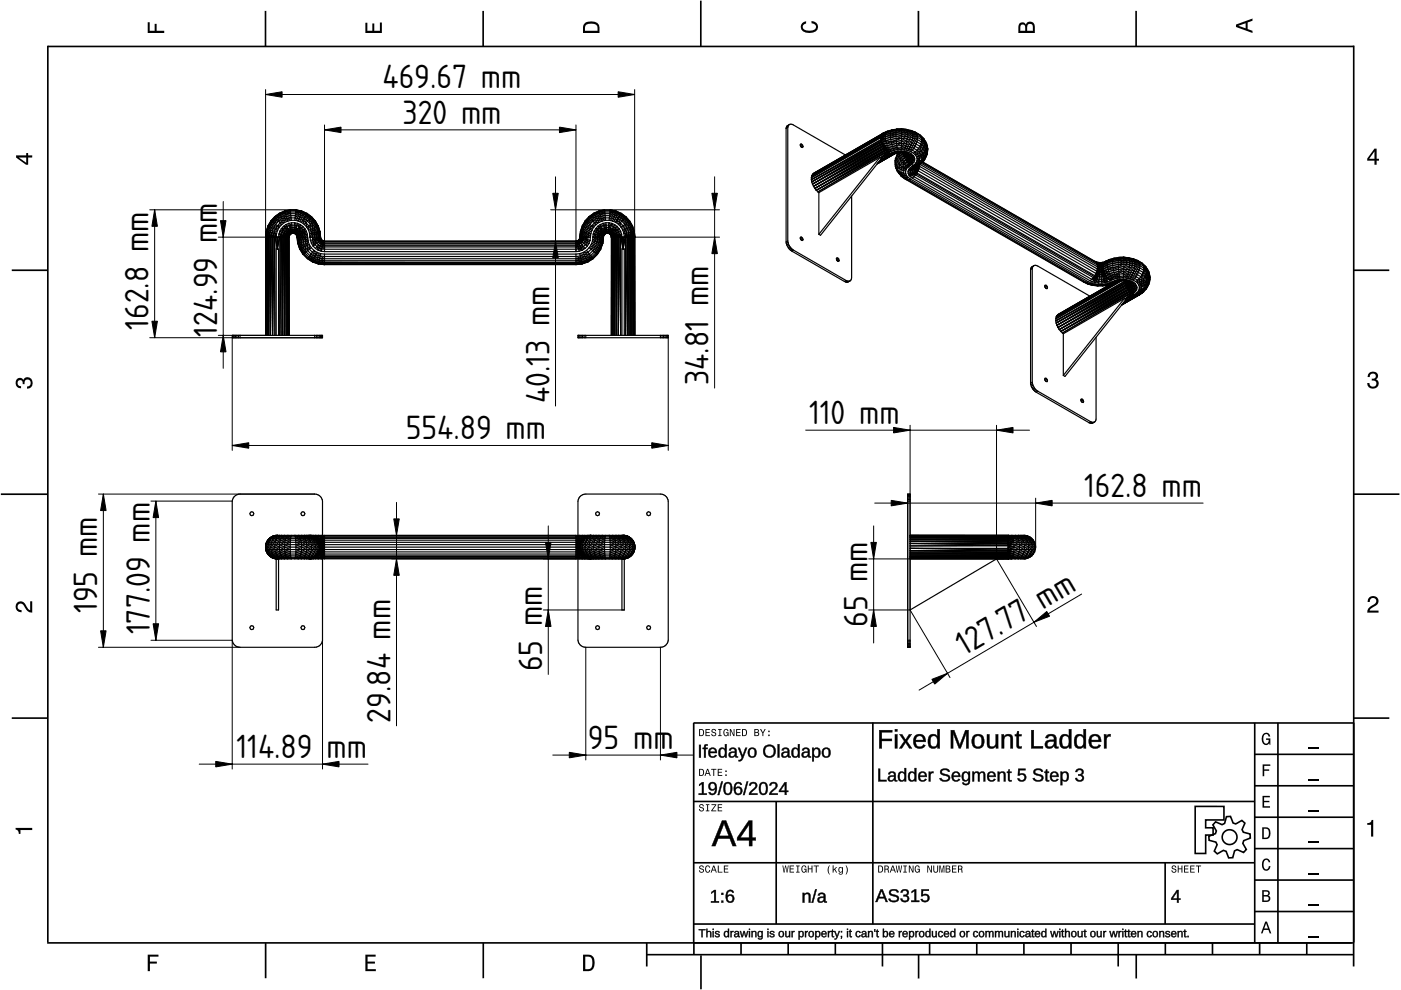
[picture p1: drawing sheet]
<svg xmlns="http://www.w3.org/2000/svg" width="297mm" height="210mm" viewBox="0 0 297 210" stroke-linecap="round" stroke-linejoin="round" font-family="sans-serif">
<defs><g id="words">
<g font-size="6.7">
<text x="81.1" y="18.8">469.67 mm</text>
<text x="85.4" y="26.2">320 mm</text>
<text x="31.5" y="69.9" transform="rotate(-90 31.5 69.9)">162.8 mm</text>
<text x="46" y="71.4" transform="rotate(-90 46 71.4)">124.99 mm</text>
<text x="150.2" y="81.6" transform="rotate(-90 150.2 81.6)">34.81 mm</text>
<text x="116.5" y="85.4" transform="rotate(-90 116.5 85.4)">40.13 mm</text>
<text x="171.5" y="89.9">110 mm</text>
<text x="86" y="93.2">554.89 mm</text>
<text x="229.9" y="105.4">162.8 mm</text>
<text x="20.6" y="130" transform="rotate(-90 20.6 130)">195 mm</text>
<text x="31.8" y="134.5" transform="rotate(-90 31.8 134.5)">177.09 mm</text>
<text x="183.9" y="132.9" transform="rotate(-90 183.9 132.9)">65 mm</text>
<text x="115" y="142.4" transform="rotate(-90 115 142.4)">65 mm</text>
<text x="204.5" y="139.1" transform="rotate(-31 204.5 139.1)">127.77 mm</text>
<text x="82.8" y="153.2" transform="rotate(-90 82.8 153.2)">29.84 mm</text>
<text x="50.1" y="160.7">114.89</text>
<text x="69.2" y="160.7">mm</text>
<text x="124.6" y="158.8">95 mm</text>
</g>
</g></defs>
<g fill="none" stroke="#000" stroke-width=".35">
<path d="M10.1 9.9h277M10.1 9.7v190.1M56.3 2.3v7.5M102.4 2.3v7.5M148.6 .1v9.8M194.7 2.3v7.5M240.9 2.3v7.5M287 9.7v195.2M2.5 57.3h7.5M287.1 57.3h7.5M.2 104.8h10M287 104.8h9.7"/>
<path d="M2.5 152.3h7.5M147 153.3h140.1M147.1 153.3v46.7M185.1 153.2v42.8M266 159.9h21M266 153.3v46.7M270.9 153.3v46.7M287.1 152.3h7.5M147 169.9h119M164.6 169.9v26M266 179.9h21M266 173.3h21"/>
<path d="M266 166.6h21M10 199.9h277.1M56.3 199.9v7.5M102.5 199.9v7.5M137.1 199.9v5M147 195.9h119M147 182.9h119M147.1 199.9v2.5M157.1 199.9v2.5M167.1 199.9v2.5M177.1 199.9v2.5M187.1 199.9v5"/>
<path d="M197.1 199.9v2.5M207.1 199.9v2.5M217.1 199.9v2.5M227.1 199.9v2.5M237.1 199.9v5M247 182.9v13M247.1 199.9v2.5M257.1 199.9v2.5M266 193.3h21M266 186.6h21M267.1 199.9v2.5M277.1 199.9v2.5"/>
<path d="M137.1 202.4h150M148.6 202.6v7.2M194.8 202.4v5.1M240.9 202.4v5.1"/>
</g>
<g fill="#000">
<path d="M31.3 4.7h.4v1.8h1.1v-1.4h.4v1.4h1.6v.5h-3.5z" fill-rule="evenodd"/>
<path d="M77.5 4.8h.4v1.7h1v-1.5h.5v1.5h1.1v-1.7h.5v2.2h-3.5z" fill-rule="evenodd"/>
<path d="M124 4.9a2.19 2.19 0 0 0-.4 2.1h3.5v-1.2a1.42 1.42 0 0 0-1.7-1.3zM124.3 5.2a2.14 2.14 0 0 1 2.3 .3l.1 1h-2.7l.1-1z" fill-rule="evenodd"/>
<path d="M170.1 4.9l.8-.4v.5a.7 .7 0 0 0-.7 .5 .7 .7 0 0 0 .3 .8 1.69 1.69 0 0 0 2.5-.6 .9 .9 0 0 0-.9-.8v-.5a1.24 1.24 0 0 1 1.3 1.1 1.24 1.24 0 0 1-1 1.4 2.22 2.22 0 0 1-2.5-.7l-.1-.5z" fill-rule="evenodd"/>
<path d="M216.1 5l-.2 .8v1.2h3.5v-1.3a.98 .98 0 0 0-.7-1.1 .98 .98 0 0 0-1.2 .6 .84 .84 0 0 0-1.4-.2zM216.4 5.3a.54 .54 0 0 1 .7-.1 .54 .54 0 0 1 .3 .6v.7h-1.1zM217.9 5.2a.62 .62 0 0 1 .7-.1 .62 .62 0 0 1 .4 .6v.8h-1.2z" fill-rule="evenodd"/>
<path d="M262.1 5.2v.5l3.5 1.3v-.5l-1.1-.3v-1.4l1.1-.4v-.5zM262.6 5.5l1.5-.6v1.1z" fill-rule="evenodd"/>
<path d="M3.4 32.9v.5l2.1 1.5h.5v-1.5h.8v-.5h-.8v-.5h-.4v.5zM4 33.4h1.6v1.1z" fill-rule="evenodd"/>
<path d="M291.4 31.5l-1.5 2.1v.5h1.5v.8h.5v-.8h.5v-.4h-.5v-2.2zM291.4 32.1v1.6h-1.1z" fill-rule="evenodd"/>
<path d="M3.6 80.4a.86 .86 0 0 1 1.4 .1 1.06 1.06 0 0 1 1.2-.5 1.06 1.06 0 0 1 .7 1.2 1.1 1.1 0 0 1-1.2 1.2v-.5a.71 .71 0 0 0 .8-.9 .71 .71 0 0 0-1.3-.1v.6h-.4a.61 .61 0 0 0-.3-.8 .61 .61 0 0 0-.8 .2 .61 .61 0 0 0 .2 .8l.6 .2v.4a1.15 1.15 0 0 1-1.2-.6 1.15 1.15 0 0 1 .3-1.3z" fill-rule="evenodd"/>
<path d="M290.3 79.1a1.08 1.08 0 0 1 1.3-.2 1.08 1.08 0 0 1 .5 1.3l-.4 .2a1.06 1.06 0 0 1 .6 1.3 1.06 1.06 0 0 1-1.2 .7 1.1 1.1 0 0 1-1.2-1.2h.4a.71 .71 0 0 0 1 .8 .71 .71 0 0 0 .1-1.3h-.6v-.4a.61 .61 0 0 0 .8-.3 .61 .61 0 0 0-.2-.8 .61 .61 0 0 0-.8 .2l-.2 .5h-.4z" fill-rule="evenodd"/>
<path d="M3.6 127.8a1.22 1.22 0 0 1 2 .7l.4 .6 .4 .3v-1.9h.4v2.4a1.8 1.8 0 0 1-1.7-1.4 .71 .71 0 0 0-.9-.5 .71 .71 0 0 0-.5 .8 .71 .71 0 0 0 .9 .6v.4a1.18 1.18 0 0 1-1.2-.6 1.18 1.18 0 0 1 .2-1.4z" fill-rule="evenodd"/>
<path d="M290.3 126.7a1.18 1.18 0 0 1 1.9 .3 1.18 1.18 0 0 1-1 1.7l-.5 .3-.3 .5h1.9v.4h-2.4a1.8 1.8 0 0 1 1.4-1.7 .71 .71 0 0 0 .5-.9 .71 .71 0 0 0-.9-.5 .71 .71 0 0 0-.5 .8h-.4z" fill-rule="evenodd"/>
<path d="M148.2 154.6v1.5h.5a.77 .77 0 0 0 .6-.8 .77 .77 0 0 0-.6-.7zM148.4 154.8a.58 .58 0 0 1 .7 .5 .58 .58 0 0 1-.7 .6zM149.6 154.6v1.5h.9v-.2h-.7v-.5h.6v-.2h-.6v-.4h.7v-.2zM151 154.7a.53 .53 0 0 0 0 .6 .53 .53 0 0 0 .6 .2 .32 .32 0 0 1-.3 .5 .32 .32 0 0 1-.3-.4h-.2a.5 .5 0 0 0 .7 .5 .5 .5 0 0 0 .1-.8l-.4-.1a.28 .28 0 0 1-.1-.4 .28 .28 0 0 1 .4-.1 .28 .28 0 0 1 .1 .3h.2a.51 .51 0 0 0-.3-.4 .51 .51 0 0 0-.5 .1zM152.3 154.6v.2h.2v1.1h-.2v.2h.7v-.2h-.3v-1.1h.3v-.2zM153.5 154.7a.81 .81 0 0 0 .5 1.4l.3-.2 .2 .2v-.8h-.6v.1h.4l-.2 .5a.6 .6 0 0 1-.5-.6 .6 .6 0 0 1 .4-.6l.2 .3h.3l-.2-.3a.53 .53 0 0 0-.8 0zM154.7 154.6v1.5h.2v-1.3l.6 1.3h.2v-1.5h-.2v1.2l-.5-1.2zM156.1 154.6v1.5h.9v-.2h-.7v-.5h.6v-.2h-.6v-.4h.7v-.2zM157.3 154.6v1.5h.5a.77 .77 0 0 0 .6-.8 .77 .77 0 0 0-.6-.7zM157.5 154.8a.57 .57 0 0 1 .7 .5 .57 .57 0 0 1-.7 .6zM159.9 154.6v1.5h.6a.42 .42 0 0 0 .5-.3 .42 .42 0 0 0-.3-.5l.2-.2-.1-.4zM160.1 154.8h.3a.23 .23 0 0 1 .3 .2 .23 .23 0 0 1-.3 .2h-.3zM160.1 155.4h.4a.26 .26 0 0 1 .3 .2 .26 .26 0 0 1-.3 .3h-.4zM161.1 154.6l.5 .9v.6h.2v-.6l.5-.9h-.2l-.4 .7-.3-.7zM162.9 155.8v.3h.3v-.3zM162.9 154.9v.3h.3v-.3z" fill-rule="evenodd"/>
<path d="M267.8 155.7a.85 .85 0 0 1 .9-.3 .85 .85 0 0 1 .6 .8h-.3l-.1-.3a.49 .49 0 0 0-.4-.3 .49 .49 0 0 0-.5 .3 1.2 1.2 0 0 0 .4 1.8 .66 .66 0 0 0 .6-.8h-.6v-.3h.9v1.3h-.1l-.1-.3-.3 .3a.85 .85 0 0 1-1.2-.7v-1.1z" fill-rule="evenodd"/>
<path d="M3.3 175.5h3.5v.5h-2.5v.8h-.3a.77 .77 0 0 0-.7-.9z" fill-rule="evenodd"/>
<path d="M148.4 170.6a.53 .53 0 0 0 0 .6 .53 .53 0 0 0 .6 .2 .32 .32 0 0 1-.3 .5 .32 .32 0 0 1-.3-.4h-.2a.5 .5 0 0 0 .7 .6 .5 .5 0 0 0 .1-.9l-.4-.1a.28 .28 0 0 1-.1-.4 .28 .28 0 0 1 .4-.1 .28 .28 0 0 1 .1 .4h.2a.51 .51 0 0 0-.3-.5 .51 .51 0 0 0-.5 .1zM149.7 170.5v.2h.2v1.1h-.2v.2h.7v-.2h-.3v-1.1h.3v-.2zM150.8 170.5v.2h.8l-.8 1.3h1.1v-.2h-.9l.9-1.3zM152.2 170.5v1.5h.9v-.2h-.7v-.5h.6v-.1h-.6v-.5h.7v-.2z" fill-rule="evenodd"/>
<path d="M148.2 163v1.5h.5a.77 .77 0 0 0 .6-.7 .77 .77 0 0 0-.6-.8zM148.4 163.2a.58 .58 0 0 1 .7 .6 .58 .58 0 0 1-.7 .5zM149.9 163l-.5 1.5h.2l.1-.4h.6l.2 .4h.2l-.6-1.5zM150 163.2l.3 .7h-.5zM150.8 163v.2h.4v1.3h.2v-1.3h.5v-.2zM152.2 163v1.5h.9v-.2h-.7v-.5h.6v-.2h-.6v-.4h.7v-.2zM153.8 164.2v.3h.3v-.3zM153.8 163.4v.3h.3v-.3z" fill-rule="evenodd"/>
<path d="M267.7 168.7h1.5v.3h-1.2v.8h1.1v.3h-1.1v.8h1.3v.3h-1.6z" fill-rule="evenodd"/>
<path d="M267.7 162.1h1.6v.3h-1.3v.7h1.1v.3h-1.1v1.2h-.3z" fill-rule="evenodd"/>
<path d="M267.6 175.4v2.5h.8a1.37 1.37 0 0 0 .7-2.2 1.56 1.56 0 0 0-1.5-.3zM267.9 175.7a.98 .98 0 0 1 1.2 .7 .98 .98 0 0 1-.7 1.2h-.5z" fill-rule="evenodd"/>
<path d="M289.9 174.5a.77 .77 0 0 0 .9-.7h.4v3.6h-.5v-2.5h-.8z" fill-rule="evenodd"/>
<path d="M148.4 183.6a.53 .53 0 0 0 0 .6 .53 .53 0 0 0 .6 .2 .32 .32 0 0 1-.3 .5 .32 .32 0 0 1-.3-.4h-.2a.5 .5 0 0 0 .7 .6 .5 .5 0 0 0 .1-.9l-.4-.1a.28 .28 0 0 1-.1-.4 .28 .28 0 0 1 .4-.1 .28 .28 0 0 1 .1 .4h.2a.51 .51 0 0 0-.3-.5 .51 .51 0 0 0-.5 .1zM149.6 183.7l-.1 .2a.67 .67 0 0 0 .1 .9 .67 .67 0 0 0 .8 .1l.2-.4h-.2l-.2 .3a.6 .6 0 0 1-.5-.5 .6 .6 0 0 1 .5-.6l.2 .3h.2l-.2-.4a.5 .5 0 0 0-.8 .1zM151.2 183.5l-.5 1.5h.2l.1-.4h.6l.2 .4h.2l-.6-1.5zM151.3 183.7l.3 .7h-.5zM152.2 183.5v1.5h1v-.2h-.8v-1.3zM153.5 183.5v1.5h.9v-.2h-.7v-.5h.6v-.2h-.6v-.4h.7v-.2z" fill-rule="evenodd"/>
<path d="M165.9 183.5l.2 1.5h.2l.3-1.3 .2 1.3h.2l.2-1.5h-.1l-.2 1.3-.2-1.3h-.2l-.2 1.3-.2-1.3zM167.4 183.5v1.5h1v-.2h-.8v-.5h.7v-.2h-.7v-.4h.7v-.2zM168.8 183.5v.2h.3v1.1h-.3v.2h.7v-.2h-.2v-1.1h.2v-.2zM170 183.7a.82 .82 0 0 0 .6 1.3l.3-.2 .1 .2v-.8h-.5v.2h.3l-.2 .4a.6 .6 0 0 1-.5-.5 .6 .6 0 0 1 .5-.6l.2 .3h.2l-.2-.4a.53 .53 0 0 0-.8 .1zM171.3 183.5v1.5h.2v-.7h.6v.7h.2v-1.5h-.2v.6h-.6v-.6zM172.5 183.5v.2h.5v1.3h.2v-1.3h.4v-.2zM175.8 183.5a1.35 1.35 0 0 0 .2 1.9 1.84 1.84 0 0 1 0-1.9zM176.5 183.5v1.5h.2v-.4l.2-.2 .4 .6h.2l-.4-.7 .4-.5h-.2l-.6 .6v-.9zM177.9 184a.59 .59 0 0 0-.2 .7 .59 .59 0 0 0 .7 .3l.1-.2a.31 .31 0 0 1-.1 .5 .31 .31 0 0 1-.4-.2h-.2a.47 .47 0 0 0 .5 .4 .47 .47 0 0 0 .4-.5v-1.2h-.2v.2l-.3-.2zM178 184.1l.1-.1a.42 .42 0 0 1 .4 .4 .42 .42 0 0 1-.4 .5l-.1-.3zM179.3 183.5a1.85 1.85 0 0 1 0 1.9 1.22 1.22 0 0 0 0-1.9z" fill-rule="evenodd"/>
<path d="M186.2 183.5v1.5h.5a.77 .77 0 0 0 .6-.7 .77 .77 0 0 0-.6-.8zM186.4 183.7a.58 .58 0 0 1 .6 .6 .58 .58 0 0 1-.6 .5zM187.5 183.5v1.5h.2v-.6a.45 .45 0 0 1 .5 .1 .45 .45 0 0 1 .1 .5h.2l-.2-.7a.42 .42 0 0 0 .1-.5 .42 .42 0 0 0-.4-.3zM187.7 183.7h.3a.26 .26 0 0 1 .3 .2 .26 .26 0 0 1-.4 .3h-.2zM189.2 183.5l-.6 1.5h.2l.2-.4h.6l.1 .4h.2l-.5-1.5zM189.3 183.7l.2 .7h-.4zM189.9 183.5l.3 1.5h.2l.2-1.3 .2 1.3h.2l.3-1.5h-.2l-.2 1.3-.2-1.3h-.2l-.2 1.3-.2-1.3zM191.5 183.5v.2h.3v1.1h-.3v.2h.8v-.2h-.3v-1.1h.3v-.2zM192.7 183.5v1.5h.2v-1.2l.6 1.2h.2v-1.5h-.2v1.2l-.6-1.2zM194.1 183.7a.81 .81 0 0 0 .5 1.3l.3-.2 .1 .2v-.8h-.5v.2h.3l-.2 .4a.6 .6 0 0 1-.5-.5 .6 .6 0 0 1 .5-.6l.2 .3h.2l-.2-.4a.53 .53 0 0 0-.7 .1zM196.6 183.5v1.5h.2v-1.2l.6 1.2h.2v-1.5h-.2v1.2l-.6-1.2zM197.9 183.5v.9a.52 .52 0 0 0 .5 .6 .52 .52 0 0 0 .5-.6v-.9h-.2v.9a.33 .33 0 0 1-.3 .5 .33 .33 0 0 1-.3-.5v-.9zM199.2 183.5v1.5h.1v-1.4l.3 1.4h.2l.3-1.4v1.4h.1v-1.5h-.2l-.3 1.3-.3-1.3zM200.5 183.5v1.5h.6a.42 .42 0 0 0 .4-.3 .42 .42 0 0 0-.2-.5l.2-.2-.1-.4zM200.7 183.7h.3a.23 .23 0 0 1 .3 .2 .23 .23 0 0 1-.3 .2h-.3zM200.7 184.3h.3a.26 .26 0 0 1 .3 .3 .26 .26 0 0 1-.3 .2h-.3zM201.8 183.5v1.5h1v-.2h-.8v-.5h.7v-.2h-.7v-.4h.8v-.2zM203.1 183.5v1.5h.2v-.6a.45 .45 0 0 1 .5 .1 .45 .45 0 0 1 .1 .5h.2l-.2-.7a.42 .42 0 0 0 .1-.5 .42 .42 0 0 0-.4-.3zM203.3 183.7h.3a.26 .26 0 0 1 .3 .2 .26 .26 0 0 1-.4 .3h-.2z" fill-rule="evenodd"/>
<path d="M248.5 183.6a.53 .53 0 0 0 0 .6 .53 .53 0 0 0 .6 .2 .32 .32 0 0 1-.2 .5 .32 .32 0 0 1-.3-.4h-.2a.5 .5 0 0 0 .6 .6 .5 .5 0 0 0 .2-.9l-.4-.1a.28 .28 0 0 1-.1-.4 .28 .28 0 0 1 .3-.1 .28 .28 0 0 1 .2 .4h.2a.51 .51 0 0 0-.3-.5 .51 .51 0 0 0-.6 .1zM249.7 183.5v1.5h.2v-.7h.6v.7h.2v-1.5h-.2v.6h-.6v-.6zM251 183.5v1.5h1v-.2h-.8v-.5h.7v-.2h-.7v-.4h.8v-.2zM252.3 183.5v1.5h1v-.2h-.8v-.5h.7v-.2h-.7v-.4h.8v-.2zM253.5 183.5v.2h.5v1.3h.2v-1.3h.5v-.2z" fill-rule="evenodd"/>
<path d="M268.3 195.4l-1 2.5h.4l.2-.7h1l.3 .7h.3l-.9-2.5zM268.4 195.8l.4 1.1h-.7z" fill-rule="evenodd"/>
<path d="M267.6 188.7v2.5h1a.7 .7 0 0 0 .7-.5 .7 .7 0 0 0-.4-.8 .61 .61 0 0 0 .3-.8 .61 .61 0 0 0-.7-.4zM267.9 189h.6a.38 .38 0 0 1 .4 .4 .38 .38 0 0 1-.5 .4h-.5zM267.9 190.1h.6a.44 .44 0 0 1 .5 .4 .44 .44 0 0 1-.5 .4h-.6z" fill-rule="evenodd"/>
<path d="M267.8 182.3a.85 .85 0 0 1 .9-.3 .85 .85 0 0 1 .6 .8h-.3l-.1-.2a.47 .47 0 0 0-.4-.3 .47 .47 0 0 0-.4 .3 1.21 1.21 0 0 0 .4 1.7 .64 .64 0 0 0 .5-.7h.4a.89 .89 0 0 1-.8 1 .89 .89 0 0 1-1-.7v-1.1z" fill-rule="evenodd"/>
<path d="M31.3 202.4h2.3v.4h-1.8v1.1h1.5v.4h-1.5v1.6h-.5z" fill-rule="evenodd"/>
<path d="M77.5 202.4h2.1v.4h-1.7v1.1h1.6v.4h-1.6v1.2h1.8v.4h-2.2z" fill-rule="evenodd"/>
<path d="M123.6 202.4v3.5h1.2a1.42 1.42 0 0 0 1.3-1.7 1.38 1.38 0 0 0-1.3-1.8zM124.1 202.8l1 .1a1.89 1.89 0 0 1 0 2.5l-1 .1z" fill-rule="evenodd"/>
</g>
<path d="M277.3 158.6h2.2M277.3 178.6h2.2M277.3 172h2.2M277.3 165.3h2.2M277.3 198.6h2.2M277.3 192h2.2M277.3 185.3h2.2" fill="none" stroke="#000" stroke-width=".25"/>
<g fill="#000">
<path d="M186.4 154.8h2.8v.4h-2.3v1.5h2.2v.4h-2.2v1.6h-.5zM189.7 155.7h.5v3h-.5zM189.7 154.6h.5v.5h-.5zM190.7 155.7h.6l.7 1.2 .7-1.2h.6l-1 1.4 1 1.6h-.5l-.8-1.3-.8 1.3h-.5l1-1.6zM194 156a1.34 1.34 0 0 1 1.6-.2 1.34 1.34 0 0 1 .7 1.5h-2.1a.86 .86 0 0 0 .5 1 .86 .86 0 0 0 1-.4l.5 .1a1.4 1.4 0 0 1-1.8 .6 1.4 1.4 0 0 1-.7-1.8zM194.4 156.3l-.2 .6h1.6a.79 .79 0 0 0-.5-.8 .79 .79 0 0 0-.9 .2zM197.1 155.9a1.05 1.05 0 0 1 1.6 .3v-1.6h.5v4.1h-.4v-.5a1.13 1.13 0 0 1-1.5 .4 1.13 1.13 0 0 1-.6-1.4l.1-.6zM197.6 156.1a1.73 1.73 0 0 0 .1 2.2h.2a.9 .9 0 0 0 .8-1.2 .82 .82 0 0 0-.2-.9 .82 .82 0 0 0-.9-.1zM201.6 154.8h.7l1.2 3.3 1.2-3.3h.6v3.9h-.4v-3.4l-1.2 3.4h-.4l-1.2-3.4v3.4h-.5zM206.5 155.9a1.39 1.39 0 0 1 1.7 0 1.39 1.39 0 0 1 .4 1.6 1.32 1.32 0 0 1-1.4 1.2 1.32 1.32 0 0 1-1.2-1.5l.1-.6zM206.9 156.1a1.58 1.58 0 0 0 .2 2.2h.2a.88 .88 0 0 0 .9-1.1 .85 .85 0 0 0-.3-1 .85 .85 0 0 0-1-.1zM209.3 155.7h.5v1.9a.71 .71 0 0 0 .7 .8 .71 .71 0 0 0 .6-1v-1.7h.5v3h-.4l-.1-.5a.99 .99 0 0 1-1.1 .5 .99 .99 0 0 1-.7-1zM212.4 155.7h.4l.1 .5a.99 .99 0 0 1 1.1-.5 .99 .99 0 0 1 .7 1v2h-.5v-1.9a.71 .71 0 0 0-.7-.8 .71 .71 0 0 0-.6 .9v1.8h-.5zM215.7 155.1h.3v.6h.6v.4h-.6v2l.2 .2h.4v.3l-.3 .1a.6 .6 0 0 1-.8-.7v-1.9h-.3v-.4h.3zM218.7 154.8h.5v3.4h1.9v.5h-2.4zM222 155.9a1.17 1.17 0 0 1 1.2-.3 1.17 1.17 0 0 1 .8 1v1.5l.1 .2h.3v.3a.59 .59 0 0 1-.6 .1 .59 .59 0 0 1-.3-.6 1 1 0 0 1-1.2 .6 1 1 0 0 1-.7-1.1l.4-.6 1.5-.1a.67 .67 0 0 0-.5-.9 .67 .67 0 0 0-.8 .5h-.5zM222.3 157.4a.61 .61 0 0 0 0 .9 .61 .61 0 0 0 1-.3l.2-.8zM225 155.9a1.05 1.05 0 0 1 1.6 .3v-1.6h.5v4.1h-.4l-.1-.5a1.13 1.13 0 0 1-1.4 .4 1.13 1.13 0 0 1-.6-1.4l.1-.6zM225.4 156.1a1.73 1.73 0 0 0 .2 2.2h.2a.9 .9 0 0 0 .8-1.2 .82 .82 0 0 0-.2-.9 .82 .82 0 0 0-1-.1zM228.1 155.9a1.05 1.05 0 0 1 1.6 .3v-1.6h.5v4.1h-.4v-.5a1.13 1.13 0 0 1-1.5 .4 1.13 1.13 0 0 1-.6-1.4l.1-.6zM228.6 156.1a1.73 1.73 0 0 0 .1 2.2h.2a.9 .9 0 0 0 .8-1.2 .82 .82 0 0 0-.2-.9 .82 .82 0 0 0-.9-.1zM231.2 156a1.34 1.34 0 0 1 1.6-.2 1.34 1.34 0 0 1 .7 1.5h-2.1a.86 .86 0 0 0 .5 1 .86 .86 0 0 0 1-.4l.5 .1a1.4 1.4 0 0 1-1.8 .6 1.4 1.4 0 0 1-.7-1.8zM231.6 156.3l-.2 .6h1.6a.79 .79 0 0 0-.5-.8 .79 .79 0 0 0-.9 .2zM234.1 155.7h.4l.1 .6a.71 .71 0 0 1 .9-.6v.4a.74 .74 0 0 0-.8 .2 .74 .74 0 0 0-.1 .8v1.6h-.5z"/>
<path d="M186.4 154.8h2.8v.5l-2.3-.1v1.5l2.2-.1v.5h-2.2l.1 1.6h-.6zM186.4 154.8v3.9h.5v-1.6h2.2v-.4h-2.2v-1.5h2.3v-.4zM189.7 155.7h.6v3h-.6zM189.7 155.7v3h.5v-3zM189.7 154.6h.6v.5h-.6zM189.7 154.6v.5h.5v-.5zM190.6 155.7h.7l.7 1.2 .7-1.2h.7l-1.1 1.4 1.1 1.6h-.6l-.8-1.3-.8 1.3h-.6l1.1-1.6zM190.7 155.7l1.1 1.4-1.1 1.6h.5l.8-1.3 .8 1.3h.5l-1.1-1.6 1.1-1.4h-.6l-.7 1.2-.7-1.2zM193.9 156a1.36 1.36 0 0 1 1.7-.3 1.36 1.36 0 0 1 .7 1.6h-2.1a.84 .84 0 0 0 .5 .9 .84 .84 0 0 0 1.1-.4l.4 .2a1.44 1.44 0 0 1-1.8 .6 1.44 1.44 0 0 1-.8-1.8zM194 156.1a1.53 1.53 0 0 0-.2 1.7 1.53 1.53 0 0 0 1.6 .8l.8-.5-.5-.2a.78 .78 0 0 1-1.2 .4l-.3-.4-.1-.7 2.1 .1a1.3 1.3 0 0 0-.6-1.5 1.3 1.3 0 0 0-1.6 .3zM194.4 156.3l-.2 .6h1.5a.75 .75 0 0 0-.4-.8 .75 .75 0 0 0-.9 .2zM194.4 156.2a.81 .81 0 0 1 .9-.2 .81 .81 0 0 1 .5 1h-1.7zM197.1 155.9a1.02 1.02 0 0 1 1.6 .3v-1.6h.6v4.1h-.6v-.5a1.03 1.03 0 0 1-1.7 .2l-.3-.8a2.16 2.16 0 0 1 .4-1.7zM197.2 155.9a1.91 1.91 0 0 0 .3 2.7 1.17 1.17 0 0 0 1.3-.5v.6h.4v-4.1h-.5v1.6a.98 .98 0 0 0-1.5-.3zM197.6 156.2a1.71 1.71 0 0 0 .1 2.1h.5a1.41 1.41 0 0 0 0-2.2zM197.5 156.1a.86 .86 0 0 1 1 .1 .86 .86 0 0 1 .3 .9 .86 .86 0 0 1-.3 1.1 .86 .86 0 0 1-1.1-.1l-.2-1.3zM201.6 154.8h.7l1.2 3.3 1.1-3.3h.8v3.9h-.6l.1-3.4-.1 .5-1.1 2.9h-.4l-1.3-3.4 .1 3.4h-.5zM201.6 154.8v3.9h.5v-3.4l1.2 3.4h.4l1.2-3.4v3.4h.4v-3.9h-.6l-1.2 3.3-1.2-3.3zM206.5 155.9a1.44 1.44 0 0 1 1.7 0 1.44 1.44 0 0 1 .5 1.6 1.36 1.36 0 0 1-1.5 1.2 1.36 1.36 0 0 1-1.2-1.5v-.6zM206.5 155.9a1.56 1.56 0 0 0-.4 1.7 1.56 1.56 0 0 0 1.2 1.1 1.33 1.33 0 0 0 1.3-1.9 1.25 1.25 0 0 0-.7-1.1 1.25 1.25 0 0 0-1.4 .2zM206.9 156.2a1.54 1.54 0 0 0 .2 2.1h.2a.84 .84 0 0 0 .8-1.1 .81 .81 0 0 0-.2-1 .81 .81 0 0 0-1 0zM206.9 156.1a.9 .9 0 0 1 1 .1 .9 .9 0 0 1 .3 1 .9 .9 0 0 1-.8 1.2 .9 .9 0 0 1-.9-1.2l.1-.7zM209.2 155.7h.6v1.9a.66 .66 0 0 0 .7 .7 .66 .66 0 0 0 .6-.9v-1.7h.6v3h-.6v-.5a1 1 0 0 1-1.1 .5 1 1 0 0 1-.8-1zM209.3 155.7v2a.97 .97 0 0 0 .8 .9 .97 .97 0 0 0 1-.5l.1 .6h.4v-3h-.5l.1 1.7a.75 .75 0 0 1-.7 1 .75 .75 0 0 1-.8-.8l.1-1.9zM212.3 155.7h.6v.5a1 1 0 0 1 1.1-.6 1 1 0 0 1 .8 1.1v2h-.6v-1.9a.66 .66 0 0 0-.7-.7 .66 .66 0 0 0-.6 .8v1.8h-.6zM212.4 155.7v3h.5l-.1-1.8a.75 .75 0 0 1 .7-.9 .75 .75 0 0 1 .8 .8l-.1 1.9h.5v-2a.97 .97 0 0 0-.7-1 .97 .97 0 0 0-1.1 .6l-.1-.6zM215.7 155h.4l-.1 .7h.6v.4h-.6l.1 2 .1 .1h.5v.4a.79 .79 0 0 1-1.2-.6v-1.9h-.4v-.4h.4zM215.7 155.1l-.1 .7-.4-.1v.4l.4-.1v2a.65 .65 0 0 0 .3 .6 .65 .65 0 0 0 .7 0v-.3h-.4l-.2-.4v-1.9l.6 .1v-.4l-.6 .1v-.7zM218.6 154.8h.6v3.4h2v.5h-2.6zM218.7 154.8v3.9h2.4v-.5l-2 .1 .1-3.5zM221.9 155.9a1.26 1.26 0 0 1 2.1 .7v1.5l.1 .2h.3v.3a.6 .6 0 0 1-.6 .1 .6 .6 0 0 1-.3-.6 1.03 1.03 0 0 1-1.3 .7 1.03 1.03 0 0 1-.7-1.3 1.03 1.03 0 0 1 1.3-.7l.6 .1a.64 .64 0 0 0-.4-.8 .64 .64 0 0 0-.8 .4h-.6zM222.1 155.9l-.4 .6h.5a.62 .62 0 0 1 .4-.6 .62 .62 0 0 1 .6 .2l.2 .2 .1 .6h-.7a.94 .94 0 0 0-1.2 .5 .94 .94 0 0 0 .5 1.2 .94 .94 0 0 0 1.2-.3l.2-.3a.55 .55 0 0 0 .3 .6 .55 .55 0 0 0 .6 0v-.3l-.3 .1-.2-.3v-1.5a1.12 1.12 0 0 0-.7-.9 1.12 1.12 0 0 0-1.1 .2zM222.3 157.4a.57 .57 0 0 0 .1 .9 .57 .57 0 0 0 .8-.3l.3-.8zM222.2 157.3l1.3-.1a.85 .85 0 0 1-.4 1 .85 .85 0 0 1-1.1-.2zM225 155.9a1.02 1.02 0 0 1 1.6 .3v-1.6h.6v4.1h-.6v-.5a1.03 1.03 0 0 1-1.7 .2l-.3-.8a2.16 2.16 0 0 1 .4-1.7zM225.1 155.9a1.91 1.91 0 0 0 .3 2.7 1.17 1.17 0 0 0 1.3-.5v.6h.4v-4.1h-.5v1.6a.98 .98 0 0 0-1.5-.3zM225.5 156.2a1.71 1.71 0 0 0 .1 2.1h.5a1.41 1.41 0 0 0 0-2.2zM225.4 156.1a.86 .86 0 0 1 1 .1 .86 .86 0 0 1 .3 .9 .86 .86 0 0 1-.3 1.1 .86 .86 0 0 1-1.1-.1l-.2-1.3zM228.1 155.9a1.02 1.02 0 0 1 1.6 .3v-1.6h.6v4.1h-.6v-.5a1.03 1.03 0 0 1-1.7 .2l-.3-.8a2.16 2.16 0 0 1 .4-1.7zM228.2 155.9a1.91 1.91 0 0 0 .3 2.7 1.17 1.17 0 0 0 1.3-.5v.6h.4v-4.1h-.5v1.6a.98 .98 0 0 0-1.5-.3zM228.6 156.2a1.71 1.71 0 0 0 .1 2.1h.5a1.41 1.41 0 0 0 0-2.2zM228.5 156.1a.86 .86 0 0 1 1 .1 .86 .86 0 0 1 .3 .9 .86 .86 0 0 1-.3 1.1 .86 .86 0 0 1-1.1-.1l-.2-1.3zM231.1 156a1.36 1.36 0 0 1 1.7-.3 1.36 1.36 0 0 1 .7 1.6h-2.1a.84 .84 0 0 0 .5 .9 .84 .84 0 0 0 1.1-.4l.4 .2a1.44 1.44 0 0 1-1.8 .6 1.44 1.44 0 0 1-.8-1.8zM231.2 156.1a1.53 1.53 0 0 0-.2 1.7 1.53 1.53 0 0 0 1.6 .8l.8-.5-.5-.2a.78 .78 0 0 1-1.2 .4l-.3-.4-.1-.7 2.1 .1a1.3 1.3 0 0 0-.6-1.5 1.3 1.3 0 0 0-1.6 .3zM231.6 156.3l-.2 .6h1.5a.75 .75 0 0 0-.4-.8 .75 .75 0 0 0-.9 .2zM231.6 156.2a.81 .81 0 0 1 .9-.2 .81 .81 0 0 1 .5 1h-1.7zM234 155.7h.6v.6a.65 .65 0 0 1 .9-.6v.5a.69 .69 0 0 0-.7 .2 .69 .69 0 0 0-.2 .7v1.6h-.6zM234.1 155.7v3h.5l-.1-1.6a.74 .74 0 0 1 .2-.8 .74 .74 0 0 1 .8-.2v-.4a.96 .96 0 0 0-1 .7v-.7z"/>
<path d="M148.2 166.3l.7-.5h.3v2.4h.7v.4h-1.8v-.4h.7l.1-2-.7 .5zM148.2 166.3l.1 .3 .6-.5v2.2l-.7-.1v.3h1.6v-.3l-.7 .1 .1-2.4h-.3zM150.4 166a1.02 1.02 0 0 1 1.2 0 1.02 1.02 0 0 1 .4 1.1 1.07 1.07 0 0 1-.3 1.3 1.07 1.07 0 0 1-1.3-.1l-.2-.3 .4-.1a.54 .54 0 0 0 .7 .3 .54 .54 0 0 0 .3-.7v-.3a.74 .74 0 0 1-1.1 .3l-.3-.5v-.6zM150.5 166.1a.85 .85 0 0 0-.1 1.2 .85 .85 0 0 0 1.3-.1 .73 .73 0 0 1-.2 .9 .73 .73 0 0 1-.9 .1v-.2h-.3a.88 .88 0 0 0 1 .5 .88 .88 0 0 0 .6-1 1.11 1.11 0 0 0-1.1-1.6zM150.5 166.7a.55 .55 0 0 0 1.1 0 .55 .55 0 0 0-1.1 0zM150.7 166.2a.62 .62 0 0 1 .9 .1 .62 .62 0 0 1-.2 .9 .62 .62 0 0 1-.9-.3zM152.9 165.7h.4l-.8 2.9h-.4zM152.9 165.7l-.7 2.9h.3l.7-2.8zM153.8 165.9a1.04 1.04 0 0 1 1.2 .1 1.04 1.04 0 0 1 .3 1.2 1.01 1.01 0 0 1-.4 1.2 1.01 1.01 0 0 1-1.3-.2 2.22 2.22 0 0 1 .2-2.3zM153.8 166a1.81 1.81 0 0 0 .2 2.5 1 1 0 0 0 1.2-1.3 .97 .97 0 0 0-.3-1.1 .97 .97 0 0 0-1.1-.1zM154 166.2a1.79 1.79 0 0 0 .1 2h.4a1.62 1.62 0 0 0 0-2zM154 166.2l.5-.1a1.65 1.65 0 0 1 0 2.2h-.4a1.69 1.69 0 0 1-.1-2.1zM156 165.9a.77 .77 0 0 1 .8-.1 .77 .77 0 0 1 .5 .6l-.3 .1a.53 .53 0 0 0-.7-.3 .53 .53 0 0 0-.3 .6l-.1 .3a.78 .78 0 0 1 .7-.4 .78 .78 0 0 1 .7 .5 .95 .95 0 0 1-.6 1.4 .95 .95 0 0 1-1.1-1v-1zM156.1 166a1.73 1.73 0 0 0 .2 2.5 .84 .84 0 0 0 1-1 .84 .84 0 0 0-1.4-.4 .72 .72 0 0 1 .1-.8 .72 .72 0 0 1 .9-.1l.1 .2h.3a.76 .76 0 0 0-1.2-.4zM155.9 167.6a.55 .55 0 0 0 1.1 0 .55 .55 0 0 0-1.1 0zM155.8 167.7a.65 .65 0 0 1 1.3 0 .65 .65 0 0 1-1.3 0zM158.3 165.7h.4l-.8 2.9h-.4zM158.3 165.7l-.7 2.9h.2l.8-2.8zM159.1 166a.9 .9 0 0 1 1.4 .1 .9 .9 0 0 1-.5 1.4l-.8 .7h1.4v.4h-1.8l.1-.6 .6-.6a.75 .75 0 0 0 .4-1.2h-.5l-.2 .4h-.4zM159.1 166l-.3 .5h.4a.56 .56 0 0 1 .9-.3 .56 .56 0 0 1-.2 .9l-.8 .8-.3 .6h1.8v-.3l-1.5 .1 .6-.7a.97 .97 0 0 0 .4-1.7h-.6zM161.3 165.9a1.04 1.04 0 0 1 1.2 .1 1.04 1.04 0 0 1 .3 1.2 1.01 1.01 0 0 1-.4 1.2 1.01 1.01 0 0 1-1.3-.2 2.22 2.22 0 0 1 .2-2.3zM161.3 166a1.81 1.81 0 0 0 .3 2.5 1 1 0 0 0 1.1-1.3 .97 .97 0 0 0-.3-1.1 .97 .97 0 0 0-1.1-.1zM161.5 166.2a1.79 1.79 0 0 0 .2 2h.3a1.62 1.62 0 0 0 0-2zM161.5 166.2l.5-.1a1.65 1.65 0 0 1 0 2.2h-.4a1.69 1.69 0 0 1-.1-2.1zM163.4 166a.9 .9 0 0 1 1.4 .1 .9 .9 0 0 1-.5 1.4l-.8 .7h1.4v.4h-1.8l.1-.6 .6-.6a.75 .75 0 0 0 .4-1.2h-.5l-.2 .4h-.4zM163.4 166l-.3 .5h.4a.56 .56 0 0 1 .9-.3 .56 .56 0 0 1-.2 .9l-.8 .8-.3 .6h1.8v-.3l-1.5 .1 .6-.7a.97 .97 0 0 0 .4-1.7h-.6zM166.4 165.8h.4l-.1 1.8h.5v.4l-.5-.1 .1 .7h-.4v-.7l-1.3 .1v-.4zM166.4 165.9l-1.2 1.8v.2h1.3l-.1 .6h.3v-.6h.4v-.3l-.4 .1v-1.8zM166.4 166.2l-.9 1.5 .9-.1zM166.4 166.2l.1 1.5h-1.1z"/>
<path d="M148.2 166.3l.7-.4h.3v2.3h.6v.3h-1.6v-.3h.6v-2l-.6 .4zM150.4 166.1a.98 .98 0 0 1 1.2-.1 .98 .98 0 0 1 .4 1.1 1.02 1.02 0 0 1-.4 1.2 1.02 1.02 0 0 1-1.2 0l-.1-.3h.3a.56 .56 0 0 0 .7 .2 .56 .56 0 0 0 .3-.7v-.3a.86 .86 0 0 1-1.2 .1 .86 .86 0 0 1 0-1.2zM150.7 166.3a.62 .62 0 0 0 0 .9 .62 .62 0 0 0 1-.2 .62 .62 0 0 0-.5-.9zM152.9 165.7h.3l-.7 2.9h-.3zM153.8 166a1 1 0 0 1 1.2 .1 1 1 0 0 1 .2 1.1 .97 .97 0 0 1-.3 1.2 .97 .97 0 0 1-1.3-.2 2.18 2.18 0 0 1 .2-2.2zM154 166.2a1.8 1.8 0 0 0 .1 2h.4a1.64 1.64 0 0 0 0-2.1zM156 166l.3-.1a.79 .79 0 0 1 1 .5h-.3a.56 .56 0 0 0-.7-.2 .56 .56 0 0 0-.4 .6v.3a.87 .87 0 0 1 1.3 .1 .87 .87 0 0 1-.1 1.2 .87 .87 0 0 1-1.3-.2 2.08 2.08 0 0 1 .2-2.2zM155.9 167.7a.58 .58 0 0 0 1.1 0 .58 .58 0 0 0-1.1 0zM158.3 165.7h.3l-.8 2.9h-.3zM159.1 166a.86 .86 0 0 1 1.3 .2 .86 .86 0 0 1-.4 1.2l-.8 .8h1.4v.3h-1.8a2.58 2.58 0 0 1 1.2-1.5 .52 .52 0 0 0-.1-.9 .52 .52 0 0 0-.7 .4h-.4zM161.3 166a1 1 0 0 1 1.2 .1 1 1 0 0 1 .3 1.1 .97 .97 0 0 1-.4 1.2 .97 .97 0 0 1-1.3-.2 2.18 2.18 0 0 1 .2-2.2zM161.5 166.2a1.8 1.8 0 0 0 .2 2h.3a1.64 1.64 0 0 0 0-2.1zM163.4 166a.86 .86 0 0 1 1.4 .2 .86 .86 0 0 1-.5 1.2l-.8 .8h1.4v.3h-1.8a2.58 2.58 0 0 1 1.2-1.5 .52 .52 0 0 0-.1-.9 .52 .52 0 0 0-.7 .4h-.4zM166.4 165.9h.3v1.7h.4v.3h-.4v.6h-.3v-.6h-1.2v-.2zM166.4 166.2l-.9 1.4h.9z"/>
<path d="M148.2 157.9h.4v2.7h-.4zM148.2 157.9v2.7h.4v-2.7zM149.4 157.9l.7-.1v.3l-.4 .1-.1 .3h.5v.4l-.5-.1 .1 1.8h-.5l.1-1.8-.3 .1v-.4l.3 .1zM149.4 158l-.1 .6h-.3v.2h.3v1.8h.3v-1.8h.4v-.2h-.4a.33 .33 0 0 1 0-.4 .33 .33 0 0 1 .4-.1v-.3zM150.4 158.8a.95 .95 0 0 1 1.2-.2 .95 .95 0 0 1 .4 1.1h-1.4a.57 .57 0 0 0 .4 .6 .57 .57 0 0 0 .7-.3l.3 .1a.89 .89 0 0 1-.7 .6 .89 .89 0 0 1-.9-.3l-.3-.8zM150.4 158.8a1.03 1.03 0 0 0-.1 1.3 1.03 1.03 0 0 0 1.3 .4l.3-.3-.2-.1a.62 .62 0 0 1-.8 .3 .62 .62 0 0 1-.4-.8l1.4 .1a.89 .89 0 0 0-.4-1 .89 .89 0 0 0-1.1 .1zM150.7 159l-.2 .4h1.1l-.3-.6zM150.7 158.9a.57 .57 0 0 1 .7-.1 .57 .57 0 0 1 .2 .6h-1.1zM152.5 158.8a.71 .71 0 0 1 1.2 .1v-1.1h.4v2.8h-.4v-.3a.72 .72 0 0 1-.7 .4 .72 .72 0 0 1-.6-.5l-.1-.6zM152.5 158.8l-.1 .8a.77 .77 0 0 0 .4 .9 .77 .77 0 0 0 1-.3l-.1 .4h.4v-2.8h-.4v1.1a.73 .73 0 0 0-1.2-.1zM152.8 159a.95 .95 0 0 0 .4 1.3 .82 .82 0 0 0 .5-.7 .82 .82 0 0 0-.5-.8zM152.9 158.8a.61 .61 0 0 1 .7 .1 .61 .61 0 0 1 .2 .7 .61 .61 0 0 1-.6 .8 .61 .61 0 0 1-.6-.8zM154.8 158.6a.85 .85 0 0 1 .9-.1 .85 .85 0 0 1 .5 .7v1l.3 .2a.37 .37 0 0 1-.4 .3 .37 .37 0 0 1-.3-.5 .73 .73 0 0 1-.9 .5 .73 .73 0 0 1-.5-.9 .73 .73 0 0 1 1-.5l.4 .1a.44 .44 0 0 0-.3-.6 .44 .44 0 0 0-.6 .3h-.4zM154.8 158.7l-.2 .4h.3a.5 .5 0 0 1 .6-.4 .5 .5 0 0 1 .3 .7h-.4a.66 .66 0 0 0-.9 .5 .66 .66 0 0 0 .5 .8 .66 .66 0 0 0 .8-.5l.3 .4h.4v-.2h-.3l-.1-.2v-1a.77 .77 0 0 0-.5-.6 .77 .77 0 0 0-.8 .1zM155 159.7a.38 .38 0 0 0 0 .6 .38 .38 0 0 0 .6-.1l.2-.6zM155 159.7l.8-.2a.57 .57 0 0 1-.3 .8 .57 .57 0 0 1-.7-.3zM156.4 158.5h.5l.6 1.7 .5-1.7h.5l-.8 2.1a.82 .82 0 0 1-1.2 .8v-.3l.4-.1 .4-.4zM156.5 158.6l.8 2-.3 .5h-.4v.2a.79 .79 0 0 0 1-.7l.8-2h-.4l-.6 1.8-.6-1.8zM158.9 158.7a1.02 1.02 0 0 1 1.2 0 1.02 1.02 0 0 1 .3 1.2 1 1 0 0 1-1.3 .7 1 1 0 0 1-.5-1.4zM158.8 158.8a1.04 1.04 0 0 0-.2 1.2 1.04 1.04 0 0 0 1.1 .6 1.02 1.02 0 0 0 .6-1.3 1.02 1.02 0 0 0-1.2-.7zM159.2 158.9a.9 .9 0 0 0 .3 1.4 .82 .82 0 0 0 .5-.7 .82 .82 0 0 0-.5-.8zM159.1 158.8a.64 .64 0 0 1 .8 .1 .64 .64 0 0 1 .2 .7 .64 .64 0 0 1-.6 .8 .64 .64 0 0 1-.6-.8zM161.7 159.3a1.42 1.42 0 0 1 2.8 0 1.42 1.42 0 0 1-2.8 0zM161.7 159.3a1.35 1.35 0 0 0 2.7 0 1.35 1.35 0 0 0-2.7 0zM162.5 158.5a1.02 1.02 0 0 0-.1 1.4 1.02 1.02 0 0 0 1.4 .1 1.03 1.03 0 0 0 .1-1.3 1.03 1.03 0 0 0-1.3-.3zM162.4 158.4a1.06 1.06 0 0 1 1.4 .1 1.06 1.06 0 0 1 0 1.5 1.06 1.06 0 0 1-1.4 .1l-.3-.8zM164.8 157.8h.5v2.8h-.5zM164.9 157.8v2.8h.3v-2.8zM166 158.6a.85 .85 0 0 1 .9-.1 .85 .85 0 0 1 .5 .7v1l.3 .2a.37 .37 0 0 1-.5 .3 .37 .37 0 0 1-.2-.5 .73 .73 0 0 1-.9 .5 .73 .73 0 0 1-.5-.9 .73 .73 0 0 1 .9-.5l.5 .1a.44 .44 0 0 0-.4-.6 .44 .44 0 0 0-.5 .3h-.4zM166 158.7l-.3 .4h.4a.5 .5 0 0 1 .6-.4 .5 .5 0 0 1 .3 .7h-.5a.66 .66 0 0 0-.8 .5 .66 .66 0 0 0 .5 .8 .66 .66 0 0 0 .8-.5l.2 .4h.4v-.2h-.2l-.1-.2v-1a.77 .77 0 0 0-.5-.6 .77 .77 0 0 0-.8 .1zM166.2 159.7a.38 .38 0 0 0 0 .6 .38 .38 0 0 0 .6-.1l.2-.6zM166.1 159.7l.9-.2a.57 .57 0 0 1-.3 .8 .57 .57 0 0 1-.7-.3zM168 158.8a.71 .71 0 0 1 1.2 .1l-.1-1.1h.5v2.8h-.4v-.3a.72 .72 0 0 1-.7 .4 .72 .72 0 0 1-.7-.5v-.6zM168 158.8l-.1 .8a.77 .77 0 0 0 .4 .9 .77 .77 0 0 0 .9-.3v.4h.3v-2.8h-.3v1.1a.73 .73 0 0 0-1.2-.1zM168.3 159a.95 .95 0 0 0 .3 1.3 .82 .82 0 0 0 .5-.7 .82 .82 0 0 0-.5-.8zM168.3 158.8a.61 .61 0 0 1 .8 .1 .61 .61 0 0 1 .1 .7 .61 .61 0 0 1-.5 .8 .61 .61 0 0 1-.6-.8zM170.3 158.6a.85 .85 0 0 1 .9-.1 .85 .85 0 0 1 .5 .7v1l.3 .2a.37 .37 0 0 1-.5 .3 .37 .37 0 0 1-.2-.5 .73 .73 0 0 1-.9 .5 .73 .73 0 0 1-.5-.9 .73 .73 0 0 1 .9-.5l.5 .1a.44 .44 0 0 0-.4-.6 .44 .44 0 0 0-.5 .3h-.4zM170.3 158.7l-.3 .4h.4a.5 .5 0 0 1 .6-.4 .5 .5 0 0 1 .3 .7h-.5a.66 .66 0 0 0-.8 .5 .66 .66 0 0 0 .5 .8 .66 .66 0 0 0 .8-.5l.2 .4h.4v-.2h-.2l-.1-.2v-1a.77 .77 0 0 0-.5-.6 .77 .77 0 0 0-.8 .1zM170.5 159.7a.38 .38 0 0 0 0 .6 .38 .38 0 0 0 .6-.1l.2-.6zM170.4 159.7l.9-.2a.57 .57 0 0 1-.3 .8 .57 .57 0 0 1-.7-.3zM172.1 158.5h.5l-.1 .4a.72 .72 0 0 1 .7-.4 .72 .72 0 0 1 .7 .5l.1 .2a.94 .94 0 0 1-.2 1.2 .94 .94 0 0 1-1.1 .1l-.1-.2v1.1h-.4zM172.2 158.6v2.8h.3v-1.2a.71 .71 0 0 0 .8 .4 .71 .71 0 0 0 .5-.6l.1-.4a.77 .77 0 0 0-.4-1 .77 .77 0 0 0-1 .3v-.3zM172.8 158.9a1.06 1.06 0 0 0 .1 1.4 .74 .74 0 0 0 .6-1.2l-.2-.2zM172.8 158.8a.6 .6 0 0 1 .7 .1 .6 .6 0 0 1 .1 .7 .61 .61 0 0 1-.5 .8 .61 .61 0 0 1-.6-.8zM174.6 158.7a1.02 1.02 0 0 1 1.2 0 1.02 1.02 0 0 1 .3 1.2 1 1 0 0 1-1.3 .7 1 1 0 0 1-.5-1.4zM174.5 158.8a1.04 1.04 0 0 0-.2 1.2 1.04 1.04 0 0 0 1.1 .6 1.02 1.02 0 0 0 .6-1.3 1.02 1.02 0 0 0-1.2-.7zM174.9 158.9a.9 .9 0 0 0 .3 1.4 .82 .82 0 0 0 .5-.7 .82 .82 0 0 0-.5-.8zM174.8 158.8a.64 .64 0 0 1 .8 .1 .64 .64 0 0 1 .2 .7 .64 .64 0 0 1-.6 .8 .64 .64 0 0 1-.6-.8z"/>
<path d="M148.2 157.9h.4v2.7h-.4zM149.4 157.9l.6-.1v.3l-.4 .1v.4h.4v.2h-.4v1.8h-.3v-1.8h-.3v-.2h.3zM150.4 158.8a.93 .93 0 0 1 1.1-.2 .93 .93 0 0 1 .5 1.1h-1.5a.59 .59 0 0 0 .4 .7 .59 .59 0 0 0 .7-.3l.3 .1a.98 .98 0 0 1-1.3 .3 .98 .98 0 0 1-.4-1.2zM150.7 158.9l-.2 .5h1.1a.55 .55 0 0 0-.3-.6 .55 .55 0 0 0-.6 .1zM152.5 158.8a.73 .73 0 0 1 1.2 .1v-1.1h.4v2.8h-.4v-.3a.78 .78 0 0 1-1 .3 .78 .78 0 0 1-.4-1zM152.9 158.9a.98 .98 0 0 0 .3 1.5 .86 .86 0 0 0 .5-.8 .86 .86 0 0 0-.5-.8zM154.8 158.7a.81 .81 0 0 1 .9-.2 .81 .81 0 0 1 .5 .7v1l.3 .2v.2h-.5l-.2-.4a.69 .69 0 0 1-.8 .5 .69 .69 0 0 1-.5-.9 .69 .69 0 0 1 .9-.4h.4a.47 .47 0 0 0-.3-.6 .47 .47 0 0 0-.6 .3h-.3zM155 159.7a.42 .42 0 0 0 0 .7 .42 .42 0 0 0 .6-.2l.2-.6zM156.5 158.6h.3l.7 1.6 .5-1.6h.4l-.8 2a.87 .87 0 0 1-1 .8v-.3h.3l.4-.5zM158.9 158.7a.98 .98 0 0 1 1.2 0 .98 .98 0 0 1 .3 1.2 .96 .96 0 0 1-1.3 .7 .96 .96 0 0 1-.5-1.4zM159.2 158.9a.94 .94 0 0 0 .3 1.5 .86 .86 0 0 0 .5-.8 .86 .86 0 0 0-.5-.8zM161.7 159.3a1.37 1.37 0 0 1 2.7 0 1.37 1.37 0 0 1-2.7 0zM162.4 158.5a1.06 1.06 0 0 0-.1 1.5 1.06 1.06 0 0 0 1.5 .1 1.08 1.08 0 0 0 .2-1.4 1.08 1.08 0 0 0-1.4-.4zM164.9 157.8h.3v2.8h-.3zM166 158.7a.81 .81 0 0 1 .8-.2 .81 .81 0 0 1 .5 .7l.1 1 .2 .2v.2h-.4l-.2-.4a.69 .69 0 0 1-.8 .5 .69 .69 0 0 1-.5-.9 .69 .69 0 0 1 .8-.4h.5a.47 .47 0 0 0-.3-.6 .47 .47 0 0 0-.6 .3h-.4zM166.2 159.7a.42 .42 0 0 0 0 .7 .42 .42 0 0 0 .6-.2l.2-.6zM168 158.8a.73 .73 0 0 1 1.2 .1v-1.1h.3v2.8h-.3v-.3a.78 .78 0 0 1-1 .3 .78 .78 0 0 1-.4-1zM168.4 158.9a.98 .98 0 0 0 .2 1.5 .86 .86 0 0 0 .6-.8 .86 .86 0 0 0-.6-.8zM170.3 158.7a.81 .81 0 0 1 .8-.2 .81 .81 0 0 1 .5 .7l.1 1 .2 .2v.2h-.4l-.2-.4a.69 .69 0 0 1-.8 .5 .69 .69 0 0 1-.5-.9 .69 .69 0 0 1 .8-.4h.5a.47 .47 0 0 0-.3-.6 .47 .47 0 0 0-.6 .3h-.4zM170.5 159.7a.42 .42 0 0 0 0 .7 .42 .42 0 0 0 .6-.2l.2-.6zM172.2 158.6h.3v.3a.78 .78 0 0 1 1-.3 .78 .78 0 0 1 .4 1 .83 .83 0 0 1-1 1l-.4-.3v1.1h-.3zM172.8 158.9a1.09 1.09 0 0 0 .1 1.5 .67 .67 0 0 0 .7-.3 .67 .67 0 0 0 0-.8l-.2-.4zM174.6 158.7a.98 .98 0 0 1 1.2 0 .98 .98 0 0 1 .3 1.2 .96 .96 0 0 1-1.3 .7 .96 .96 0 0 1-.5-1.4zM174.9 158.9a.94 .94 0 0 0 .3 1.5 .86 .86 0 0 0 .5-.8 .86 .86 0 0 0-.5-.8z"/>
<path d="M153.1 173.9h.9l2.2 5.5h-.9l-.6-1.6h-2.4l-.6 1.6h-.9zM153.1 174l-2.2 5.4h.8l.5-1.6h2.6l.5 1.6h.8l-2.2-5.4zM153.5 174.6l-1 2.6h2zM153.5 174.4l1.1 2.9h-2.2zM158.7 173.9h.8v3.7h.8v.6h-.8v1.2h-.7v-1.2h-2.6v-.6zM158.7 174l-2.4 3.6v.6l2.6-.1-.1 1.3h.7l-.1-1.3 .8 .1v-.6l-.8 .1 .1-3.7zM158.8 174.8l-.1 .4-1.7 2.4h1.8zM158.8 174.7l.1 3h-2.1z"/>
<path d="M153.1 174h.8l2.2 5.4h-.8l-.6-1.6h-2.4l-.6 1.6h-.8zM153.5 174.5l-1 2.7h2zM158.7 174h.8v3.6h.7v.6h-.7v1.2h-.7v-1.2h-2.5v-.6zM158.8 174.8l-1.9 2.8h1.9z"/>
<path d="M186.2 163h.4v2.4l1.4-.1v.4h-1.8zM186.2 163v2.7h1.7v-.3h-1.4l.1-2.4zM188.5 163.7a.85 .85 0 0 1 .9-.2 .85 .85 0 0 1 .6 .8v1l.3 .1a.37 .37 0 0 1-.5 .4 .37 .37 0 0 1-.3-.5h.1a.73 .73 0 0 1-.9 .5 .73 .73 0 0 1-.5-1 .73 .73 0 0 1 .9-.4h.4a.44 .44 0 0 0-.3-.5 .44 .44 0 0 0-.5 .3h-.4zM188.6 163.8l-.3 .3 .3 .1a.5 .5 0 0 1 .7-.4 .5 .5 0 0 1 .3 .7h-.5a.66 .66 0 0 0-.8 .4 .66 .66 0 0 0 .5 .8 .66 .66 0 0 0 .8-.5l.2 .4 .4 .1v-.3l-.2 .1-.1-.2v-1a.77 .77 0 0 0-.5-.7 .77 .77 0 0 0-.8 .2zM188.8 164.8a.38 .38 0 0 0 0 .6 .38 .38 0 0 0 .6-.2l.2-.5zM188.7 164.7l.9-.1a.57 .57 0 0 1-.3 .8 .57 .57 0 0 1-.8-.3zM190.5 163.8a.71 .71 0 0 1 1.3 .1l-.1-1.1h.5v2.9h-.4v-.4a.72 .72 0 0 1-.7 .5 .72 .72 0 0 1-.7-.5l-.1-.6zM190.6 163.9l-.2 .8a.77 .77 0 0 0 .4 .9 .77 .77 0 0 0 1-.3v.4h.3v-2.8h-.3v1.1a.73 .73 0 0 0-1.2-.1zM190.9 164a.95 .95 0 0 0 .3 1.4 .82 .82 0 0 0 .5-.8 .82 .82 0 0 0-.5-.7zM190.9 163.9a.61 .61 0 0 1 .7 0 .61 .61 0 0 1 .2 .7 .61 .61 0 0 1-.5 .9 .61 .61 0 0 1-.6-.9zM192.7 163.8a.71 .71 0 0 1 1.2 .1v-1.1h.4v2.9h-.4v-.4a.72 .72 0 0 1-.7 .5 .72 .72 0 0 1-.6-.5l-.1-.6zM192.7 163.9l-.1 .8a.77 .77 0 0 0 .4 .9 .77 .77 0 0 0 1-.3l-.1 .4h.4v-2.8h-.4v1.1a.73 .73 0 0 0-1.2-.1zM193 164a.95 .95 0 0 0 .4 1.4 .82 .82 0 0 0 .5-.8 .82 .82 0 0 0-.5-.7zM193.1 163.9a.61 .61 0 0 1 .7 0 .61 .61 0 0 1 .2 .7 .61 .61 0 0 1-.6 .9 .61 .61 0 0 1-.6-.9zM194.9 163.8a.95 .95 0 0 1 1.2-.2 .95 .95 0 0 1 .4 1.2l-1.4-.1a.57 .57 0 0 0 .4 .7 .57 .57 0 0 0 .7-.3l.3 .1a.89 .89 0 0 1-.7 .6 .89 .89 0 0 1-.9-.3l-.3-.9zM195 163.9a1.03 1.03 0 0 0-.2 1.3 1.03 1.03 0 0 0 1.3 .3l.3-.3-.2-.1a.62 .62 0 0 1-.8 .4 .62 .62 0 0 1-.4-.8h1.5a.89 .89 0 0 0-.5-1 .89 .89 0 0 0-1 .2zM195.2 164l-.2 .5h1.1l-.3-.6zM195.2 164a.57 .57 0 0 1 .7-.2 .57 .57 0 0 1 .2 .7h-1.1zM196.9 163.6h.4v.4a.45 .45 0 0 1 .2-.4 .45 .45 0 0 1 .4 0v.4a.47 .47 0 0 0-.5 .1 .47 .47 0 0 0-.1 .5v1.1h-.4zM196.9 163.6v2.1h.4l-.1-1.1a.51 .51 0 0 1 .1-.6 .51 .51 0 0 1 .6-.1v-.3a.52 .52 0 0 0-.6 .5l-.1-.5zM199.4 163.3a1.24 1.24 0 0 1 2 .3l-.4 .1a.69 .69 0 0 0-.6-.4 .69 .69 0 0 0-.7 .5l.3 .2a1.87 1.87 0 0 1 1.5 .8 1.04 1.04 0 0 1-1.6 .9 .73 .73 0 0 1-.7-.7l.3-.1a.84 .84 0 0 0 1.5 0 .69 .69 0 0 0-.8-.4 .83 .83 0 0 1-.8-1.2zM199.5 163.3a.82 .82 0 0 0 .1 .9 .82 .82 0 0 0 .8 .2 .55 .55 0 0 1 .7 .6 .55 .55 0 0 1-.8 .5l-.5-.2-.2-.3h-.4a1.3 1.3 0 0 0 2.2 .1 .82 .82 0 0 0-1-.9v-.1a.51 .51 0 0 1-.7-.4 .51 .51 0 0 1 .6-.5l.5 .1 .2 .3h.4a1.18 1.18 0 0 0-1.9-.3zM202 163.8a.95 .95 0 0 1 1.2-.2 .95 .95 0 0 1 .4 1.2l-1.4-.1a.57 .57 0 0 0 .3 .7 .57 .57 0 0 0 .7-.3l.3 .1a.89 .89 0 0 1-.7 .6 .89 .89 0 0 1-.8-.3l-.3-.9zM202 163.9a1.03 1.03 0 0 0-.1 1.3 1.03 1.03 0 0 0 1.3 .3l.3-.3-.2-.1a.62 .62 0 0 1-.8 .4 .62 .62 0 0 1-.4-.8h1.4a.89 .89 0 0 0-.4-1 .89 .89 0 0 0-1.1 .2zM202.3 164l-.2 .5h1.1l-.3-.6zM202.3 164a.57 .57 0 0 1 .7-.2 .57 .57 0 0 1 .2 .7h-1.1zM204.1 163.8a.71 .71 0 0 1 1.2 .2v-.4h.4v.2a3.9 3.9 0 0 1-.2 2.5 .91 .91 0 0 1-1.5-.4h.3a.49 .49 0 0 0 .5 .3 .49 .49 0 0 0 .4-.3l.1-.6a.78 .78 0 0 1-1 .4 .78 .78 0 0 1-.4-1.1zM204.1 163.9a1.28 1.28 0 0 0 .3 1.7l.6-.1 .3-.3a.61 .61 0 0 1-.1 .9 .61 .61 0 0 1-.9-.2l-.3 .1a.85 .85 0 0 0 .9 .4 .85 .85 0 0 0 .7-.8l.1-2h-.4v.4a.7 .7 0 0 0-1.2-.1zM204.4 164.1a.92 .92 0 0 0 .4 1.3 .81 .81 0 0 0 .5-.8 .81 .81 0 0 0-.5-.7zM204.5 163.9a.8 .8 0 0 1 .8 .4 .8 .8 0 0 1-.1 .9 .57 .57 0 0 1-.8 .2 .57 .57 0 0 1-.2-.8zM206.1 163.6h.4v.4a.63 .63 0 0 1 .6-.5 .63 .63 0 0 1 .6 .5 .65 .65 0 0 1 .7-.4 .65 .65 0 0 1 .5 .7v1.4h-.4v-1.6a.41 .41 0 0 0-.6-.2 .41 .41 0 0 0-.2 .6v1.2h-.4v-1.6a.41 .41 0 0 0-.5-.2 .41 .41 0 0 0-.2 .6v1.2h-.5zM206.2 163.6v2.1h.3v-1.2a.49 .49 0 0 1 .4-.7 .49 .49 0 0 1 .5 .6v1.3h.3v-1.2a.49 .49 0 0 1 .3-.7 .49 .49 0 0 1 .6 .6l-.1 1.3h.4l-.1-1.4a.63 .63 0 0 0-.5-.6 .63 .63 0 0 0-.7 .3 .64 .64 0 0 0-.6-.4 .64 .64 0 0 0-.5 .4v-.4zM209.5 163.8a.95 .95 0 0 1 1.2-.2 .95 .95 0 0 1 .4 1.2l-1.4-.1a.57 .57 0 0 0 .4 .7 .57 .57 0 0 0 .7-.3l.3 .1a.89 .89 0 0 1-.7 .6 .89 .89 0 0 1-.9-.3l-.2-.9zM209.6 163.9a1.03 1.03 0 0 0-.2 1.3 1.03 1.03 0 0 0 1.3 .3l.4-.3-.3-.1a.62 .62 0 0 1-.8 .4 .62 .62 0 0 1-.3-.8h1.4a.89 .89 0 0 0-.5-1 .89 .89 0 0 0-1 .2zM209.8 164l-.1 .5h1.1l-.4-.6zM209.8 164a.57 .57 0 0 1 .7-.2 .57 .57 0 0 1 .3 .7h-1.2zM211.5 163.6h.4v.4a.7 .7 0 0 1 .8-.4 .7 .7 0 0 1 .5 .7v1.4h-.4v-1.3a.45 .45 0 0 0-.5-.5 .45 .45 0 0 0-.4 .6v1.2h-.4zM211.5 163.6v2.1h.4l-.1-1.2a.53 .53 0 0 1 .5-.7 .53 .53 0 0 1 .6 .6l-.1 1.3h.4l-.1-1.4a.69 .69 0 0 0-.5-.6 .69 .69 0 0 0-.8 .3l.1-.4zM213.8 163.1h.3v.5h.4v.3h-.4v1.4h.4v.4h-.6l-.2-.2v-1.6h-.3v-.3h.3zM213.8 163.2v.5l-.3-.1v.3l.3-.1v1.7l.7 .1v-.2h-.3l-.2-.2v-1.4l.4 .1v-.3l-.4 .1 .1-.5zM215.9 163h1.6v.3h-1.3v.8a.93 .93 0 0 1 1.5 .6 .93 .93 0 0 1-1.3 1l-.6-.4-.1-.3h.4a.57 .57 0 0 0 .8 .3 .57 .57 0 0 0 .1-.9 .57 .57 0 0 0-.9 .1h-.3zM215.9 163l-.1 1.4h.3a.64 .64 0 0 1 1 0 .64 .64 0 0 1-.2 1 .64 .64 0 0 1-.9-.4l-.3 .1a.88 .88 0 0 0 1.5 .4 .88 .88 0 0 0-.3-1.5l-.8 .2 .1-1 1.2 .1v-.3zM219.2 163.3a1.24 1.24 0 0 1 2 .3l-.4 .1a.69 .69 0 0 0-.7-.4 .69 .69 0 0 0-.6 .5l.2 .2a1.87 1.87 0 0 1 1.5 .8 1.04 1.04 0 0 1-1.5 .9 .73 .73 0 0 1-.7-.7l.3-.1a.84 .84 0 0 0 1.5 0 .69 .69 0 0 0-.8-.4 .83 .83 0 0 1-.8-1.2zM219.3 163.3a.82 .82 0 0 0 .1 .9 .82 .82 0 0 0 .8 .2 .55 .55 0 0 1 .7 .6 .55 .55 0 0 1-.8 .5l-.5-.2-.3-.3h-.3a1.3 1.3 0 0 0 2.1 .1 .82 .82 0 0 0-.9-.9v-.1a.51 .51 0 0 1-.8-.4 .51 .51 0 0 1 .7-.5l.5 .1 .2 .3h.3a1.18 1.18 0 0 0-1.8-.3zM221.8 163.1h.3l-.1 .5h.4v.3h-.4l.1 1.4h.4l-.1 .4h-.6l-.1-.2v-1.6h-.3v-.3h.3zM221.8 163.2l-.1 .5-.3-.1v.3l.3-.1 .1 1.7 .6 .1v-.2h-.3l-.1-.2v-1.4l.4 .1v-.3l-.4 .1v-.5zM222.8 163.8a.95 .95 0 0 1 1.2-.2 .95 .95 0 0 1 .4 1.2l-1.4-.1a.57 .57 0 0 0 .4 .7 .57 .57 0 0 0 .7-.3l.3 .1a.89 .89 0 0 1-.7 .6 .89 .89 0 0 1-.9-.3l-.2-.9zM222.9 163.9a1.03 1.03 0 0 0-.1 1.3 1.03 1.03 0 0 0 1.3 .3l.3-.3-.3-.1a.62 .62 0 0 1-.8 .4 .62 .62 0 0 1-.3-.8h1.4a.89 .89 0 0 0-.4-1 .89 .89 0 0 0-1.1 .2zM223.2 164l-.2 .5h1.1l-.4-.6zM223.1 164a.57 .57 0 0 1 .7-.2 .57 .57 0 0 1 .3 .7h-1.2zM224.8 163.6h.4v.3a.72 .72 0 0 1 .7-.4 .72 .72 0 0 1 .7 .5v.3a.94 .94 0 0 1-.1 1.1 .94 .94 0 0 1-1.2 .2l-.1-.3 .1 1.2h-.5zM224.9 163.6v2.9h.3v-1.2a.71 .71 0 0 0 .7 .4 .71 .71 0 0 0 .6-.6l.1-.5a.77 .77 0 0 0-.5-.9 .77 .77 0 0 0-.9 .3v-.4zM225.5 164a1.06 1.06 0 0 0 .1 1.4 .74 .74 0 0 0 .5-1.2l-.1-.3zM225.4 163.9a.6 .6 0 0 1 .7 0 .6 .6 0 0 1 .2 .7 .61 .61 0 0 1-.6 .9 .61 .61 0 0 1-.5-.8zM228.3 163.1a.83 .83 0 0 1 1.2-.1 .83 .83 0 0 1 0 1.2l-.3 .1a.74 .74 0 0 1 .7 .9 .74 .74 0 0 1-1 .5 .77 .77 0 0 1-.9-.8h.3a.53 .53 0 0 0 .6 .5 .53 .53 0 0 0 .5-.7l-.3-.1-.5-.1v-.4a.48 .48 0 0 0 .6-.1 .48 .48 0 0 0-.1-.7l-.5 .1-.2 .3h-.4zM228.3 163.2l-.3 .5h.4a.54 .54 0 0 1 .6-.5 .54 .54 0 0 1 .4 .7 .54 .54 0 0 1-.8 .3v.3a.58 .58 0 0 1 .9 .4 .58 .58 0 0 1-.9 .5l-.3-.5-.3 .1a.92 .92 0 0 0 .9 .7 .92 .92 0 0 0 .9-.8l-.2-.4-.5-.2a.71 .71 0 0 0 .6-.9 .71 .71 0 0 0-1-.4z"/>
<path d="M186.2 163h.4v2.4h1.3v.3h-1.7zM188.6 163.7a.81 .81 0 0 1 .8-.1 .81 .81 0 0 1 .5 .7v1l.3 .1v.3h-.4l-.2-.4a.69 .69 0 0 1-.9 .5 .69 .69 0 0 1-.5-.9 .69 .69 0 0 1 .9-.5h.5a.47 .47 0 0 0-.4-.6 .47 .47 0 0 0-.5 .4l-.4-.1zM188.7 164.8a.42 .42 0 0 0 0 .6 .42 .42 0 0 0 .7-.1l.2-.6zM190.6 163.8a.73 .73 0 0 1 1.2 .1v-1h.3v2.8h-.3v-.4a.78 .78 0 0 1-1 .3 .78 .78 0 0 1-.4-.9zM190.9 163.9a.98 .98 0 0 0 .3 1.5 .86 .86 0 0 0 .6-.8 .86 .86 0 0 0-.6-.8zM192.7 163.8a.73 .73 0 0 1 1.2 .1v-1h.4v2.8h-.4v-.4a.78 .78 0 0 1-1 .3 .78 .78 0 0 1-.4-.9zM193.1 163.9a.98 .98 0 0 0 .3 1.5 .86 .86 0 0 0 .5-.8 .86 .86 0 0 0-.5-.8zM194.9 163.9a.93 .93 0 0 1 1.1-.2 .93 .93 0 0 1 .5 1h-1.5a.59 .59 0 0 0 .4 .7 .59 .59 0 0 0 .7-.3l.3 .1a.98 .98 0 0 1-1.3 .4 .98 .98 0 0 1-.4-1.3zM195.2 164l-.2 .5h1.1a.55 .55 0 0 0-.3-.6 .55 .55 0 0 0-.6 .1zM196.9 163.6h.3l.1 .4 .2-.3 .4-.1v.3h-.4l-.2 .3v1.5h-.4zM199.4 163.3a1.21 1.21 0 0 1 2 .3h-.4a.7 .7 0 0 0-.7-.4 .7 .7 0 0 0-.6 .6l.7 .3a.82 .82 0 0 1 1 .9 .82 .82 0 0 1-1.1 .7 .98 .98 0 0 1-1.1-.7h.4a.85 .85 0 0 0 .7 .4 .85 .85 0 0 0 .8-.5 1.91 1.91 0 0 0-1.5-.7l-.3-.4zM202 163.9a.93 .93 0 0 1 1.1-.2 .93 .93 0 0 1 .5 1h-1.5a.59 .59 0 0 0 .4 .7 .59 .59 0 0 0 .7-.3l.3 .1a.98 .98 0 0 1-1.3 .4 .98 .98 0 0 1-.4-1.3zM202.3 164l-.2 .5h1.1a.55 .55 0 0 0-.3-.6 .55 .55 0 0 0-.6 .1zM204.1 163.8a.72 .72 0 0 1 1.2 .2v-.4h.4l-.1 2a.86 .86 0 0 1-.6 .9 .86 .86 0 0 1-1-.5l.3-.1 .2 .2a.56 .56 0 0 0 .8-.2v-.6a.77 .77 0 0 1-1 .3 .77 .77 0 0 1-.4-1zM204.5 163.9a.95 .95 0 0 0 .3 1.5 .81 .81 0 0 0 .5-.8 .81 .81 0 0 0-.7-.7zM206.2 163.6h.3v.4a.63 .63 0 0 1 .6-.4 .63 .63 0 0 1 .6 .4 .63 .63 0 0 1 .7-.4 .63 .63 0 0 1 .5 .7v1.4h-.4v-1.6a.45 .45 0 0 0-.6-.2 .45 .45 0 0 0-.2 .6v1.2h-.3l-.1-1.6a.45 .45 0 0 0-.5-.2 .45 .45 0 0 0-.3 .6v1.2h-.3zM209.5 163.9a.93 .93 0 0 1 1.2-.2 .93 .93 0 0 1 .4 1h-1.4a.59 .59 0 0 0 .3 .7 .59 .59 0 0 0 .8-.3l.3 .1a.98 .98 0 0 1-1.3 .4 .98 .98 0 0 1-.5-1.3zM209.8 164l-.1 .5h1.1a.55 .55 0 0 0-.3-.6 .55 .55 0 0 0-.7 .1zM211.5 163.6h.4v.4a.69 .69 0 0 1 .8-.4 .69 .69 0 0 1 .5 .7v1.4h-.4v-1.3a.49 .49 0 0 0-.5-.6 .49 .49 0 0 0-.4 .7v1.2h-.4zM213.8 163.2h.3v.4h.3v.3h-.3v1.3l.1 .2h.3v.2l-.4 .1-.3-.2-.1-1.6h-.2v-.3h.2zM215.9 163h1.5v.3h-1.2v.8a.91 .91 0 0 1 1.2 .2 .91 .91 0 0 1-.1 1.3 .91 .91 0 0 1-1.3-.1l-.3-.4 .4-.1a.59 .59 0 0 0 .9 .3 .59 .59 0 0 0 .1-.9 .59 .59 0 0 0-1 0h-.3zM219.2 163.3a1.21 1.21 0 0 1 1.9 .3h-.3a.7 .7 0 0 0-.7-.4 .7 .7 0 0 0-.6 .6l.7 .3a.82 .82 0 0 1 1 .9 .82 .82 0 0 1-1.1 .7 .98 .98 0 0 1-1.1-.7h.3a.85 .85 0 0 0 .8 .4 .85 .85 0 0 0 .7-.5 1.91 1.91 0 0 0-1.4-.7l-.3-.4zM221.8 163.2h.2v.4h.4v.3h-.4v1.3l.1 .2h.3v.2l-.3 .1-.4-.2v-1.6h-.3v-.3h.3zM222.9 163.9a.93 .93 0 0 1 1.1-.2 .93 .93 0 0 1 .4 1h-1.4a.59 .59 0 0 0 .3 .7 .59 .59 0 0 0 .8-.3l.3 .1a.98 .98 0 0 1-1.3 .4 .98 .98 0 0 1-.5-1.3zM223.1 164l-.1 .5h1.1a.55 .55 0 0 0-.3-.6 .55 .55 0 0 0-.7 .1zM224.9 163.6h.3v.3a.78 .78 0 0 1 1-.2 .78 .78 0 0 1 .4 .9 .83 .83 0 0 1-1 1.1l-.4-.4v1.2h-.3zM225.4 163.9a1.09 1.09 0 0 0 .2 1.5 .67 .67 0 0 0 .6-.3 .67 .67 0 0 0 0-.7l-.2-.5zM228.3 163.1a.79 .79 0 0 1 1.1-.1 .79 .79 0 0 1 .1 1.2l-.3 .1a.72 .72 0 0 1 .6 .9 .72 .72 0 0 1-.9 .5l-.8-.3-.1-.4 .3-.1a.54 .54 0 0 0 .8 .5 .54 .54 0 0 0 .2-.8l-.7-.1v-.3a.52 .52 0 0 0 .8-.3 .52 .52 0 0 0-.4-.7 .52 .52 0 0 0-.6 .5h-.4z"/>
<path d="M148.2 197h1.3v.2h-.5v1.5h-.3v-1.5h-.5zM149.8 196.9h.2v.7a.43 .43 0 0 1 .5-.2 .43 .43 0 0 1 .3 .4v.9h-.2v-.8a.31 .31 0 0 0-.4-.4 .31 .31 0 0 0-.2 .4v.8h-.2zM151.1 197.4h.2v1.3h-.2zM151.1 196.9h.2v.2h-.2zM151.7 197.5l.6-.1 .3 .3h-.2a.27 .27 0 0 0-.3-.2 .27 .27 0 0 0-.2 .4l.5 .1a.35 .35 0 0 1 .2 .4 .35 .35 0 0 1-.3 .3l-.6-.1-.1-.2h.1a.31 .31 0 0 0 .4 .2 .31 .31 0 0 0 .3-.4h-.2a.43 .43 0 0 1-.5-.2 .43 .43 0 0 1 0-.5zM153.6 197.6l.3-.2 .4 .2v-.7h.3v1.8h-.2v-.2a.49 .49 0 0 1-.7 .2 .49 .49 0 0 1-.2-.6zM153.8 197.7l-.1 .6 .2 .2a.48 .48 0 0 0 .4-.4 .48 .48 0 0 0-.4-.5zM154.9 197.4h.2v.3l.1-.3h.3v.2h-.2l-.2 .2v.9h-.2zM155.8 197.5l.4-.1a.41 .41 0 0 1 .5 .4v.7l.2 .2h-.3l-.1-.3a.44 .44 0 0 1-.6 .4 .44 .44 0 0 1-.3-.6 .44 .44 0 0 1 .6-.3h.3a.29 .29 0 0 0-.2-.4 .29 .29 0 0 0-.4 .3l-.2-.1zM155.9 198.3a.31 .31 0 0 0 .6 0 .31 .31 0 0 0-.6 0zM156.9 197.4h.2l.3 1.1 .2-1.1h.3l.3 1.1 .2-1.1h.2l-.3 1.3h-.3l-.2-1.1-.3 1.1h-.3zM158.8 197.4h.2v1.3h-.2zM158.8 196.9h.2v.2h-.2zM159.3 197.4h.2v.2a.43 .43 0 0 1 .5-.2 .43 .43 0 0 1 .4 .4v.9h-.2v-.8a.31 .31 0 0 0-.4-.4 .31 .31 0 0 0-.2 .5v.7h-.3zM160.7 197.6l.4-.2 .4 .2v-.2l.2 .1a1.85 1.85 0 0 1-.2 1.6l-.5 .1-.3-.3 .5 .1a.4 .4 0 0 0 .3-.5 .53 .53 0 0 1-.7 .1 .53 .53 0 0 1-.2-.8zM160.9 197.7v.6a.37 .37 0 0 0 .5 .2 .37 .37 0 0 0 .1-.6l-.2-.3zM162.7 197.4h.2v1.3h-.2zM162.7 196.9h.2v.2h-.2zM163.3 197.5l.6-.1 .3 .3h-.2a.27 .27 0 0 0-.3-.2 .27 .27 0 0 0-.2 .4l.5 .1a.35 .35 0 0 1 .2 .4 .35 .35 0 0 1-.3 .3l-.6-.1-.1-.2h.1a.31 .31 0 0 0 .4 .2 .31 .31 0 0 0 .3-.4h-.2a.43 .43 0 0 1-.5-.2 .43 .43 0 0 1 0-.5zM165.2 197.6a.62 .62 0 0 1 .9 0 .62 .62 0 0 1-.1 .9 .62 .62 0 0 1-.9-.1zM165.4 197.7l-.1 .6 .2 .2a.48 .48 0 0 0 .5-.4 .48 .48 0 0 0-.5-.5zM166.5 197.4h.2v.8a.31 .31 0 0 0 .3 .4 .31 .31 0 0 0 .3-.4v-.8h.2v1.3h-.2v-.2a.43 .43 0 0 1-.5 .2 .43 .43 0 0 1-.3-.4zM167.8 197.4h.2l.1 .3 .1-.3h.2v.2h-.2l-.1 .2v.9h-.3zM169.3 197.4h.2v.2a.49 .49 0 0 1 .7-.2 .49 .49 0 0 1 .2 .6 .52 .52 0 0 1-.6 .7l-.3-.2v.7h-.2zM169.7 197.6a.47 .47 0 0 0-.2 .6 .47 .47 0 0 0 .6 .2v-.7zM170.7 197.4h.2v.3l.1-.3h.3v.2h-.3l-.1 .2v.9h-.2zM171.6 197.6a.62 .62 0 0 1 .9 0 .62 .62 0 0 1-.1 .9 .62 .62 0 0 1-.9-.1zM171.7 197.7v.6l.1 .2a.48 .48 0 0 0 .5-.4 .48 .48 0 0 0-.5-.5zM172.8 197.4h.2v.2a.49 .49 0 0 1 .7-.2 .49 .49 0 0 1 .2 .6 .52 .52 0 0 1-.6 .7l-.3-.2v.7h-.2zM173.2 197.6a.47 .47 0 0 0-.2 .6 .47 .47 0 0 0 .6 .2v-.7zM174.3 197.6a.58 .58 0 0 1 .7-.2 .58 .58 0 0 1 .3 .7h-1a.37 .37 0 0 0 .3 .4 .37 .37 0 0 0 .4-.1h.2a.65 .65 0 0 1-.9 .1 .65 .65 0 0 1 0-.9zM174.5 197.6l-.1 .3h.6l-.2-.3zM175.5 197.4h.2v.3l.2-.3h.2v.2h-.2l-.1 .2v.9h-.3zM176.4 197.1h.2v.3h.2v.2h-.2v.8l.2 .3-.4-.1v-1h-.2v-.2h.2zM176.9 197.4h.2l.4 1.1 .3-1.1h.3l-.5 1.3a.52 .52 0 0 1-.7 .5l.5-.5zM178.3 198.4h.2l-.1 .6h-.1l.1-.3zM178.3 197.4h.2v.3h-.2zM179.6 197.4h.2v1.3h-.2zM179.6 196.9h.2v.2h-.2zM180.2 197.1h.2v.3h.2v.2h-.2v.8l.2 .3-.4-.1-.1-1h-.1v-.2h.2zM181.6 197.6l.5-.2 .4 .4h-.3l-.1-.2a.44 .44 0 0 0-.5 .5 .44 .44 0 0 0 .6 .3l.3-.1a.59 .59 0 0 1-.9 .3 .59 .59 0 0 1-.1-.9zM182.8 197.5l.4-.1a.41 .41 0 0 1 .5 .4v.7l.2 .2h-.3l-.1-.3a.44 .44 0 0 1-.6 .4 .44 .44 0 0 1-.3-.6 .44 .44 0 0 1 .6-.3h.3a.29 .29 0 0 0-.2-.4 .29 .29 0 0 0-.4 .3l-.2-.1zM182.9 198.3a.31 .31 0 0 0 .6 0 .31 .31 0 0 0-.6 0zM184 197.4h.2v.2a.43 .43 0 0 1 .5-.2 .43 .43 0 0 1 .4 .4v.9h-.2v-.8a.31 .31 0 0 0-.4-.4 .31 .31 0 0 0-.2 .5v.7h-.3zM185.3 197h.3l-.1 .5h-.1zM185.9 197.1h.2v.3h.2v.2h-.2v.8l.2 .3-.4-.1v-1h-.2v-.2h.2zM187.2 196.9h.2v.7a.49 .49 0 0 1 .6-.2 .49 .49 0 0 1 .3 .6 .52 .52 0 0 1-.6 .7l-.3-.2v.2h-.2zM187.5 197.7l-.1 .6 .2 .2a.47 .47 0 0 0 .5-.4 .47 .47 0 0 0-.5-.5zM188.6 197.6a.58 .58 0 0 1 .7-.2 .58 .58 0 0 1 .3 .7h-.9a.37 .37 0 0 0 .2 .4 .37 .37 0 0 0 .5-.1h.2a.65 .65 0 0 1-1 .1 .65 .65 0 0 1 0-.9zM188.8 197.6l-.1 .3h.7l-.2-.3zM190.6 197.4h.2v.3l.1-.3h.3v.2h-.3l-.1 .2v.9h-.2zM191.5 197.6a.58 .58 0 0 1 .7-.2 .58 .58 0 0 1 .3 .7h-1a.37 .37 0 0 0 .3 .4 .37 .37 0 0 0 .4-.1h.2a.65 .65 0 0 1-.9 .1 .65 .65 0 0 1 0-.9zM191.6 197.6v.3h.6l-.2-.3zM192.7 197.4h.2v.2a.49 .49 0 0 1 .7-.2 .49 .49 0 0 1 .2 .6 .52 .52 0 0 1-.6 .7l-.3-.2v.7h-.2zM193.1 197.6a.47 .47 0 0 0-.2 .6 .47 .47 0 0 0 .6 .2v-.7zM194.1 197.4h.2v.3l.1-.3h.3v.2h-.2l-.2 .2v.9h-.2zM195 197.6a.62 .62 0 0 1 .9 0 .62 .62 0 0 1-.1 .9 .62 .62 0 0 1-.9-.1zM195.1 197.7v.6l.1 .2a.48 .48 0 0 0 .6-.4 .48 .48 0 0 0-.6-.5zM196.3 197.6l.4-.2 .4 .2v-.7h.2v1.8h-.2v-.2a.49 .49 0 0 1-.7 .2 .49 .49 0 0 1-.2-.6zM196.5 197.7l-.1 .6 .2 .2a.48 .48 0 0 0 .5-.4 .48 .48 0 0 0-.5-.5zM197.6 197.4h.2v.8a.31 .31 0 0 0 .3 .4 .31 .31 0 0 0 .3-.4v-.8h.2v1.3h-.2v-.2a.43 .43 0 0 1-.5 .2 .43 .43 0 0 1-.3-.4zM199 197.6l.6-.2 .3 .4h-.2l-.2-.2a.44 .44 0 0 0-.4 .5 .44 .44 0 0 0 .6 .3l.2-.1a.59 .59 0 0 1-.8 .3 .59 .59 0 0 1-.2-.9zM200.2 197.6a.58 .58 0 0 1 .8-.2 .58 .58 0 0 1 .2 .7h-.9a.37 .37 0 0 0 .3 .4 .37 .37 0 0 0 .4-.1h.2a.65 .65 0 0 1-1 .1 .65 .65 0 0 1 0-.9zM200.4 197.6l-.1 .3h.7l-.2-.3zM201.6 197.6l.3-.2 .4 .2v-.7h.2v1.8h-.2v-.2a.49 .49 0 0 1-.6 .2 .49 .49 0 0 1-.2-.6zM201.7 197.7v.6l.1 .2a.48 .48 0 0 0 .5-.4 .48 .48 0 0 0-.5-.5zM203.6 197.6a.62 .62 0 0 1 .9 0 .62 .62 0 0 1-.1 .9 .62 .62 0 0 1-.9-.1zM203.8 197.7l-.1 .6 .2 .2a.48 .48 0 0 0 .5-.4 .48 .48 0 0 0-.5-.5zM204.9 197.4h.2v.3l.1-.3h.3v.2h-.2l-.2 .2v.9h-.2zM206.5 197.6l.5-.2 .4 .4h-.3l-.1-.2a.44 .44 0 0 0-.5 .5 .44 .44 0 0 0 .6 .3l.3-.1a.59 .59 0 0 1-.9 .3 .59 .59 0 0 1-.1-.9zM207.7 197.6a.62 .62 0 0 1 .9 0 .62 .62 0 0 1-.1 .9 .62 .62 0 0 1-.9-.1zM207.8 197.7v.6l.1 .2a.48 .48 0 0 0 .5-.4 .48 .48 0 0 0-.5-.5zM208.9 197.4h.2v.2a.4 .4 0 0 1 .4-.2 .4 .4 0 0 1 .4 .2 .4 .4 0 0 1 .4-.2 .4 .4 0 0 1 .3 .4v.9h-.2v-1l-.2-.1-.3 .2v.9h-.2v-1l-.4-.1-.1 .2v.9h-.3zM211 197.4h.2v.2a.4 .4 0 0 1 .3-.2 .4 .4 0 0 1 .4 .2 .4 .4 0 0 1 .5-.2 .4 .4 0 0 1 .3 .4v.9h-.3v-1l-.2-.1-.3 .2v.9h-.2v-1l-.4-.1-.1 .2v.9h-.2zM213 197.4h.2v.8a.31 .31 0 0 0 .3 .4 .31 .31 0 0 0 .3-.4v-.8h.2v1.3h-.2v-.2a.43 .43 0 0 1-.5 .2 .43 .43 0 0 1-.3-.4zM214.3 197.4h.2v.2a.43 .43 0 0 1 .5-.2 .43 .43 0 0 1 .4 .4v.9h-.3v-.8a.31 .31 0 0 0-.3-.4 .31 .31 0 0 0-.2 .5v.7h-.3zM215.7 197.4h.2v1.3h-.2zM215.7 196.9h.2v.2h-.2zM216.3 197.6l.6-.2 .3 .4h-.2l-.2-.2a.44 .44 0 0 0-.5 .5 .44 .44 0 0 0 .7 .3l.2-.1a.59 .59 0 0 1-.9 .3 .59 .59 0 0 1-.1-.9zM217.5 197.5l.4-.1a.41 .41 0 0 1 .5 .4v.7l.2 .2h-.2l-.2-.3a.44 .44 0 0 1-.5 .4 .44 .44 0 0 1-.3-.6 .44 .44 0 0 1 .5-.3h.3a.29 .29 0 0 0-.2-.4 .29 .29 0 0 0-.3 .3l-.3-.1zM217.6 198.3a.31 .31 0 0 0 .6 0 .31 .31 0 0 0-.6 0zM218.9 197.1h.1v.3h.3v.2h-.3v.8l.3 .3-.5-.1v-1h-.1v-.2h.1zM219.5 197.6a.58 .58 0 0 1 .8-.2 .58 .58 0 0 1 .2 .7h-.9a.37 .37 0 0 0 .3 .4 .37 .37 0 0 0 .4-.1h.2a.65 .65 0 0 1-1 .1 .65 .65 0 0 1 0-.9zM219.7 197.6l-.1 .3h.7l-.2-.3zM220.9 197.6l.3-.2 .4 .2v-.7h.2v1.8h-.2v-.2a.49 .49 0 0 1-.6 .2 .49 .49 0 0 1-.2-.6zM221 197.7v.6l.1 .2a.48 .48 0 0 0 .5-.4 .48 .48 0 0 0-.5-.5zM222.7 197.4h.2l.2 1.1 .3-1.1h.3l.2 1.1 .3-1.1h.2l-.3 1.3h-.3l-.2-1.1-.3 1.1h-.3zM224.6 197.4h.2v1.3h-.2zM224.6 196.9h.2v.2h-.2zM225.2 197.1h.2v.3h.2v.2h-.2v.8l.2 .3-.4-.1v-1h-.2v-.2h.2zM225.8 196.9h.2v.7a.43 .43 0 0 1 .5-.2 .43 .43 0 0 1 .3 .4v.9h-.2v-.8a.31 .31 0 0 0-.3-.4 .31 .31 0 0 0-.3 .4v.8h-.2zM227.2 197.6a.62 .62 0 0 1 .9 0 .62 .62 0 0 1-.1 .9 .62 .62 0 0 1-.8-.1zM227.4 197.7l-.1 .6 .2 .2a.48 .48 0 0 0 .5-.4 .48 .48 0 0 0-.5-.5zM228.5 197.4h.2v.8a.31 .31 0 0 0 .4 .4 .31 .31 0 0 0 .2-.4v-.8h.2v1.3h-.2v-.2a.43 .43 0 0 1-.5 .2 .43 .43 0 0 1-.3-.4zM229.9 197.1h.2v.3h.2v.2h-.2v.8l.2 .3-.4-.1v-1h-.2v-.2h.2zM231.3 197.6a.62 .62 0 0 1 .9 0 .62 .62 0 0 1-.1 .9 .62 .62 0 0 1-.9-.1zM231.5 197.7l-.1 .6 .2 .2a.48 .48 0 0 0 .5-.4 .48 .48 0 0 0-.5-.5zM232.6 197.4h.2v.8a.31 .31 0 0 0 .3 .4 .31 .31 0 0 0 .3-.4v-.8h.2v1.3h-.2v-.2a.43 .43 0 0 1-.5 .2 .43 .43 0 0 1-.3-.4zM233.9 197.4h.2v.3l.1-.3h.3v.2h-.2l-.2 .2v.9h-.2zM235.2 197.4h.2l.3 1.1 .3-1.1h.2l.3 1.1 .3-1.1h.2l-.4 1.3h-.2l-.3-1.1-.3 1.1h-.2zM237.1 197.4h.2l.1 .3 .1-.3h.2v.2h-.2l-.1 .2v.9h-.3zM238 197.4h.2v1.3h-.2zM238 196.9h.2v.2h-.2zM238.6 197.1h.1v.3h.3v.2h-.3v.8l.3 .3-.5-.1v-1h-.1v-.2h.1zM239.3 197.1h.1v.3h.2v.2h-.2v.8l.3 .3-.5-.1v-1h-.2v-.2h.2zM239.9 197.6a.58 .58 0 0 1 .7-.2 .58 .58 0 0 1 .3 .7h-.9a.37 .37 0 0 0 .2 .4 .37 .37 0 0 0 .5-.1h.2a.65 .65 0 0 1-1 .1 .65 .65 0 0 1 0-.9zM240.1 197.6l-.1 .3h.7l-.2-.3zM241.2 197.4h.2v.2a.43 .43 0 0 1 .5-.2 .43 .43 0 0 1 .3 .4v.9h-.2v-.8a.31 .31 0 0 0-.3-.4 .31 .31 0 0 0-.3 .5v.7h-.2zM243.3 197.6l.6-.2 .3 .4h-.2l-.2-.2a.44 .44 0 0 0-.5 .5 .44 .44 0 0 0 .7 .3l.2-.1a.59 .59 0 0 1-.9 .3 .59 .59 0 0 1-.1-.9zM244.5 197.6a.62 .62 0 0 1 .9 0 .62 .62 0 0 1-.1 .9 .62 .62 0 0 1-.9-.1zM244.7 197.7l-.1 .6 .2 .2a.48 .48 0 0 0 .5-.4 .48 .48 0 0 0-.5-.5zM245.8 197.4h.2v.2a.43 .43 0 0 1 .5-.2 .43 .43 0 0 1 .3 .4v.9h-.2v-.8a.31 .31 0 0 0-.3-.4 .31 .31 0 0 0-.3 .5v.7h-.2zM247.2 197.5l.6-.1 .3 .3h-.2a.27 .27 0 0 0-.3-.2 .27 .27 0 0 0-.2 .4l.5 .1a.35 .35 0 0 1 .2 .4 .35 .35 0 0 1-.3 .3l-.6-.1-.2-.2h.2a.31 .31 0 0 0 .4 .2 .31 .31 0 0 0 .2-.4h-.1a.43 .43 0 0 1-.5-.2 .43 .43 0 0 1 0-.5zM248.4 197.6a.58 .58 0 0 1 .7-.2 .58 .58 0 0 1 .3 .7h-.9a.37 .37 0 0 0 .2 .4 .37 .37 0 0 0 .5-.1h.2a.65 .65 0 0 1-1 .1 .65 .65 0 0 1 0-.9zM248.6 197.6l-.1 .3h.7l-.2-.3zM249.7 197.4h.2v.2a.43 .43 0 0 1 .5-.2 .43 .43 0 0 1 .3 .4v.9h-.2v-.8a.31 .31 0 0 0-.3-.4 .31 .31 0 0 0-.3 .5v.7h-.2zM251.1 197.1h.2v.3h.2v.2h-.2v.8l.2 .3-.4-.1v-1h-.2v-.2h.2zM251.8 198.4h.2v.3h-.2z"/>
<path d="M148.1 197h1.5v.3l-.6-.1v1.5h-.3v-1.5l-.6 .1zM148.2 197v.2h.6l-.1 1.5h.3l-.1-1.5h.6v-.2zM149.7 196.9h.3v.7a.45 .45 0 0 1 .5-.3 .45 .45 0 0 1 .3 .5v.9h-.3v-.8a.26 .26 0 0 0-.3-.3 .26 .26 0 0 0-.2 .3v.8h-.3zM149.8 196.9v1.8h.2l-.1-.8a.35 .35 0 0 1 .3-.4 .35 .35 0 0 1 .4 .4v.8h.2l-.1-.9a.45 .45 0 0 0-.3-.3 .45 .45 0 0 0-.5 .2l.1-.8zM151.1 197.4h.3v1.3h-.3zM151.1 197.4v1.3h.2v-1.3zM151.1 196.9h.3v.3h-.3zM151.1 196.9v.2h.2v-.2zM151.7 197.4a.51 .51 0 0 1 .5-.1 .51 .51 0 0 1 .4 .4l-.5-.1-.2 .2a.82 .82 0 0 1 .7 .7 .64 .64 0 0 1-1.1-.1l.3-.1a.27 .27 0 0 0 .3 .3 .27 .27 0 0 0 .2-.3l-.3-.2a.38 .38 0 0 1-.4-.2 .38 .38 0 0 1 .1-.5zM151.8 197.5a.39 .39 0 0 0 0 .5 .39 .39 0 0 0 .4 .1v.1a.22 .22 0 0 1 .2 .1 .22 .22 0 0 1-.2 .3l-.6-.2a.49 .49 0 0 0 .5 .3 .49 .49 0 0 0 .4-.6l-.5-.1a.22 .22 0 0 1-.2-.2 .22 .22 0 0 1 .2-.3l.6 .2-.3-.2zM153.6 197.5l.3-.2 .5 .3-.1-.7h.3v1.8h-.3v-.2a.47 .47 0 0 1-.5 .3 .47 .47 0 0 1-.4-.5zM153.7 197.5l-.2 .6a.48 .48 0 0 0 .3 .5 .48 .48 0 0 0 .6-.2v.3h.2v-1.8h-.3l.1 .8-.3-.3zM153.8 197.7l.1 .8a.44 .44 0 0 0 .4-.4 .44 .44 0 0 0-.4-.5zM153.7 197.6l.1-.1a.51 .51 0 0 1 .6 .6 .51 .51 0 0 1-.6 .5l-.1-.3zM154.8 197.4h.3v.3a.3 .3 0 0 1 .1-.3 .3 .3 0 0 1 .3 0v.3l-.2-.1-.1 .2v.9h-.4zM154.9 197.4v1.3h.2v-.9l.1-.2h.3v-.2l-.4 .3v-.3zM155.7 197.5l.2-.1a.55 .55 0 0 1 .8 .4v.6l.2 .2a.23 .23 0 0 1-.3 .1 .23 .23 0 0 1-.1-.3 .46 .46 0 0 1-.6 .3 .46 .46 0 0 1-.3-.5 .46 .46 0 0 1 .6-.3h.2a.27 .27 0 0 0-.2-.3 .27 .27 0 0 0-.3 .2h-.3zM155.8 197.6l-.1 .1 .2 .1a.31 .31 0 0 1 .4-.3 .31 .31 0 0 1 .2 .3v.2h-.5a.38 .38 0 0 0-.1 .6 .38 .38 0 0 0 .6-.2l.1 .2 .3 .1-.2-.2-.2-1-.3-.1zM156 198.2a.25 .25 0 0 0 .1 .4 .25 .25 0 0 0 .3-.3l.1-.2zM155.9 198.1l.6-.1a.37 .37 0 0 1-.2 .6 .37 .37 0 0 1-.4-.4zM156.8 197.4h.3l.3 1.1 .2-1.1h.3l.3 1.1 .2-1.1h.3l-.4 1.3h-.3l-.2-1.1-.3 1.1h-.3zM156.9 197.4l.3 1.3h.3l.3-1.1 .2 1.1h.3l.3-1.3h-.2l-.3 1.1-.2-1.1h-.3l-.2 1.1-.3-1.1zM158.8 197.4h.3v1.3h-.3zM158.8 197.4v1.3h.2v-1.3zM158.8 196.9h.3v.3h-.3zM158.8 196.9v.2h.2v-.2zM159.3 197.4h.3l-.1 .2a.45 .45 0 0 1 .6-.3 .45 .45 0 0 1 .3 .5v.9h-.3v-.8a.25 .25 0 0 0-.2-.3 .25 .25 0 0 0-.3 .2v.9h-.3zM159.3 197.4v1.3h.3l-.1-.7a.35 .35 0 0 1 .3-.5 .35 .35 0 0 1 .4 .4v.8h.2l-.1-.9a.44 .44 0 0 0-.3-.3 .44 .44 0 0 0-.5 .2v-.3zM160.7 197.5a.45 .45 0 0 1 .4-.2 .45 .45 0 0 1 .4 .3v-.2h.3v1.3a.58 .58 0 0 1-.5 .5 .58 .58 0 0 1-.7-.4h.3a.3 .3 0 0 0 .5 .1l.1-.4a.5 .5 0 0 1-.7 .2 .5 .5 0 0 1-.2-.6zM160.8 197.6a.57 .57 0 0 0-.1 .7 .57 .57 0 0 0 .7 .2l.1-.1a.41 .41 0 0 1-.1 .6 .41 .41 0 0 1-.5 0l-.2-.1a.53 .53 0 0 0 .6 .2 .53 .53 0 0 0 .4-.4v-1.3h-.2v.3a.44 .44 0 0 0-.7-.1zM161 197.7l-.1 .6a.33 .33 0 0 0 .5 .1 .33 .33 0 0 0 0-.5l-.2-.3zM160.9 197.6a.46 .46 0 0 1 .6 .5 .46 .46 0 0 1-.6 .4zM162.7 197.4h.3v1.3h-.3zM162.7 197.4v1.3h.2v-1.3zM162.7 196.9h.3v.3h-.3zM162.7 196.9v.2h.2v-.2zM163.3 197.4a.51 .51 0 0 1 .6-.1 .51 .51 0 0 1 .3 .4l-.5-.1-.2 .2a.82 .82 0 0 1 .7 .7 .64 .64 0 0 1-1.1-.1l.3-.1a.27 .27 0 0 0 .3 .3 .27 .27 0 0 0 .2-.3l-.3-.2a.38 .38 0 0 1-.4-.2 .38 .38 0 0 1 .1-.5zM163.4 197.5a.39 .39 0 0 0 0 .5 .39 .39 0 0 0 .4 .1v.1a.22 .22 0 0 1 .3 .1 .22 .22 0 0 1-.3 .3l-.6-.2a.49 .49 0 0 0 .5 .3 .49 .49 0 0 0 .4-.6l-.5-.1a.22 .22 0 0 1-.2-.2 .22 .22 0 0 1 .2-.3l.6 .2-.3-.2zM165.2 197.5a.67 .67 0 0 1 .9 .1 .67 .67 0 0 1-.1 .9 .67 .67 0 0 1-.9-.1l-.1-.3zM165.3 197.6a.62 .62 0 0 0 0 1 .62 .62 0 0 0 1-.4 .62 .62 0 0 0-.6-.8zM165.4 197.7v.6l.1 .2a.44 .44 0 0 0 .5-.4 .44 .44 0 0 0-.5-.5zM165.3 197.6l.2-.1a.52 .52 0 0 1 .5 .6 .52 .52 0 0 1-.5 .5l-.2-.3zM166.4 197.4h.3v.8a.25 .25 0 0 0 .2 .3 .25 .25 0 0 0 .3-.2l.1-.9h.3v1.3h-.3v-.2a.45 .45 0 0 1-.5 .3 .45 .45 0 0 1-.4-.5zM166.5 197.4v.9a.44 .44 0 0 0 .4 .3 .44 .44 0 0 0 .4-.2v.3h.2v-1.3h-.2v.8a.35 .35 0 0 1-.3 .4 .35 .35 0 0 1-.3-.4v-.8zM167.8 197.4h.3l-.1 .3a.3 .3 0 0 1 .2-.3 .3 .3 0 0 1 .3 0v.3l-.3-.1-.1 .2v.9h-.3zM167.8 197.4v1.3h.3l-.1-.9 .2-.2h.2v-.2l-.3 .3-.1-.3zM169.3 197.4h.3l-.1 .2a.47 .47 0 0 1 .6-.2 .47 .47 0 0 1 .3 .4l.1 .2a.55 .55 0 0 1-.2 .7 .55 .55 0 0 1-.7 0v-.2v.7h-.3zM169.3 197.4v1.8h.2v-.8a.44 .44 0 0 0 .4 .3 .44 .44 0 0 0 .4-.3l.1-.4a.48 .48 0 0 0-.3-.5 .48 .48 0 0 0-.6 .2v-.3zM169.7 197.6a.43 .43 0 0 0-.2 .6 .43 .43 0 0 0 .6 .2v-.7zM169.7 197.6l.1-.1a.52 .52 0 0 1 .4 .6 .52 .52 0 0 1-.5 .5l-.2-.5zM170.6 197.4h.3l-.1 .3a.3 .3 0 0 1 .2-.3 .3 .3 0 0 1 .3 0v.3l-.2-.1-.1 .2-.1 .9h-.3zM170.7 197.4v1.3h.2v-.9l.1-.2h.3v-.2l-.4 .3v-.3zM171.5 197.5a.67 .67 0 0 1 1 .1 .67 .67 0 0 1-.1 .9 .67 .67 0 0 1-1-.1v-.3zM171.6 197.6a.62 .62 0 0 0 .1 1 .62 .62 0 0 0 .9-.4 .62 .62 0 0 0-.6-.8zM171.8 197.7l-.1 .6 .2 .2a.44 .44 0 0 0 .4-.4 .44 .44 0 0 0-.4-.5zM171.7 197.6l.1-.1a.52 .52 0 0 1 .6 .6 .52 .52 0 0 1-.6 .5l-.2-.3zM172.8 197.4h.3v.2a.47 .47 0 0 1 .5-.2 .47 .47 0 0 1 .4 .4v.2a.55 .55 0 0 1-.2 .7 .55 .55 0 0 1-.7 0v-.2v.7h-.3zM172.8 197.4v1.8h.2v-.8a.44 .44 0 0 0 .5 .3 .44 .44 0 0 0 .3-.3l.1-.4a.48 .48 0 0 0-.3-.5 .48 .48 0 0 0-.6 .2v-.3zM173.2 197.6a.43 .43 0 0 0-.1 .6 .43 .43 0 0 0 .5 .2v-.7zM173.2 197.6l.1-.1a.52 .52 0 0 1 .4 .6 .52 .52 0 0 1-.5 .5l-.2-.5zM174.2 197.5a.61 .61 0 0 1 .8-.1 .61 .61 0 0 1 .3 .7h-.9a.35 .35 0 0 0 .2 .4 .35 .35 0 0 0 .5-.2l.1 .1a.58 .58 0 0 1-.5 .4 .58 .58 0 0 1-.5-.4l-.1-.6zM174.3 197.6a.62 .62 0 0 0 0 .9 .62 .62 0 0 0 .9-.1h-.2a.39 .39 0 0 1-.5 .2 .39 .39 0 0 1-.2-.5h.9a.54 .54 0 0 0-.2-.6 .54 .54 0 0 0-.7 .1zM174.5 197.7l-.1 .2h.6l-.2-.3zM174.4 197.6a.37 .37 0 0 1 .5-.1 .37 .37 0 0 1 .1 .5h-.7zM175.5 197.4h.3l-.1 .3a.3 .3 0 0 1 .2-.3 .3 .3 0 0 1 .3 0v.3l-.3-.1-.1 .2v.9h-.3zM175.5 197.4v1.3h.3l-.1-.9 .2-.2h.2v-.2l-.3 .3-.1-.3zM176.4 197.1h.2v.3h.3v.2h-.3v.8l.3 .1v.2l-.5-.1v-1h-.2v-.2h.2zM176.4 197.1v.4l-.2-.1v.2l.2-.1v.9l.1 .2 .3 .1v-.2l-.2 .1-.1-.2v-.9l.3 .1v-.2l-.3 .1 .1-.4zM176.8 197.4h.3l.4 1.1 .3-1.1h.3l-.5 1.3a.52 .52 0 0 1-.7 .5v-.2l.3-.1 .2-.2zM176.9 197.4l.5 1.3-.5 .4a.48 .48 0 0 0 .6-.4l.6-1.3h-.3l-.3 1.2-.4-1.2zM178.3 198.4h.3a.39 .39 0 0 1 0 .5 .39 .39 0 0 1-.4 .1l.2-.3h-.1zM178.3 198.4v.3l.1-.1-.1 .4 .2-.6zM178.3 197.4h.3v.3h-.3zM178.3 197.4v.3h.2v-.3zM179.5 197.4h.3v1.3h-.3zM179.6 197.4v1.3h.2v-1.3zM179.5 196.9h.3v.3h-.3zM179.6 196.9v.2h.2v-.2zM180.2 197.1h.2v.3h.2v.2h-.2v.8l.3 .1v.2l-.6-.1v-1h-.2v-.2h.3zM180.2 197.1v.4l-.2-.1v.2l.2-.1v.9v.2l.4 .1v-.2l-.2 .1-.1-.2v-.9l.3 .1v-.2l-.3 .1 .1-.4zM181.5 197.5a.52 .52 0 0 1 .6-.2 .52 .52 0 0 1 .4 .5h-.3l-.2-.2a.42 .42 0 0 0-.3 .5 .42 .42 0 0 0 .4 .4l.1-.2h.3a.54 .54 0 0 1-.6 .5 .54 .54 0 0 1-.5-.5zM181.6 197.6a.58 .58 0 0 0-.1 .8 .58 .58 0 0 0 .9 .1l.1-.2h-.3l-.1 .3a.49 .49 0 0 1-.6-.6 .49 .49 0 0 1 .7-.3v.1h.3l-.4-.3zM182.7 197.5l.2-.1a.55 .55 0 0 1 .8 .4v.6l.2 .2a.23 .23 0 0 1-.3 .1 .23 .23 0 0 1-.1-.3 .46 .46 0 0 1-.6 .3 .46 .46 0 0 1-.3-.5 .46 .46 0 0 1 .6-.3h.2a.27 .27 0 0 0-.2-.3 .27 .27 0 0 0-.3 .2h-.3zM182.8 197.6l-.1 .1 .2 .1a.31 .31 0 0 1 .4-.3 .31 .31 0 0 1 .2 .3v.2h-.6a.38 .38 0 0 0 0 .6 .38 .38 0 0 0 .6-.2l.1 .2 .3 .1-.3-.2-.1-1-.3-.1zM183 198.2a.25 .25 0 0 0 .1 .4 .25 .25 0 0 0 .3-.3l.1-.2zM182.9 198.1l.6-.1a.37 .37 0 0 1-.2 .6 .37 .37 0 0 1-.4-.4zM184 197.4h.3l-.1 .2a.45 .45 0 0 1 .6-.3 .45 .45 0 0 1 .3 .5v.9h-.3v-.8a.25 .25 0 0 0-.2-.3 .25 .25 0 0 0-.3 .2v.9h-.3zM184 197.4v1.3h.3l-.1-.7a.35 .35 0 0 1 .3-.5 .35 .35 0 0 1 .4 .4v.8h.2l-.1-.9a.44 .44 0 0 0-.3-.3 .44 .44 0 0 0-.5 .2v-.3zM185.3 197h.3v.6h-.3zM185.3 197l.1 .5h.1l.1-.5zM185.9 197.1h.2v.3h.3v.2h-.3v.8l.3 .1v.2l-.5-.1v-1h-.2v-.2h.2zM185.9 197.1v.4l-.2-.1v.2l.2-.1v.9l.1 .2 .3 .1v-.2l-.2 .1-.1-.2v-.9l.3 .1v-.2l-.3 .1 .1-.4zM187.2 196.9h.3l-.1 .7a.47 .47 0 0 1 .6-.2 .47 .47 0 0 1 .3 .4v.2a.55 .55 0 0 1-.2 .7 .55 .55 0 0 1-.7-.1v-.1v.2h-.3zM187.2 196.9v1.8h.2v-.3a.43 .43 0 0 0 .4 .3 .43 .43 0 0 0 .4-.3v-.4a.48 .48 0 0 0-.2-.5 .48 .48 0 0 0-.6 .2v-.8zM187.5 197.7v.6l.1 .2a.44 .44 0 0 0 .4-.4 .44 .44 0 0 0-.4-.5zM187.5 197.7l.1-.2a.51 .51 0 0 1 .5 .6 .51 .51 0 0 1-.5 .5l-.2-.3zM188.6 197.5a.61 .61 0 0 1 .8-.1 .61 .61 0 0 1 .2 .7h-.8a.35 .35 0 0 0 .2 .4 .35 .35 0 0 0 .4-.2l.2 .1a.58 .58 0 0 1-.5 .4 .58 .58 0 0 1-.6-.4v-.6zM188.7 197.6a.62 .62 0 0 0 0 .9 .62 .62 0 0 0 .9-.1h-.2a.39 .39 0 0 1-.5 .2 .39 .39 0 0 1-.2-.5h.9a.54 .54 0 0 0-.3-.6 .54 .54 0 0 0-.6 .1zM188.8 197.7l-.1 .2h.7l-.2-.3zM188.8 197.6a.37 .37 0 0 1 .4-.1 .37 .37 0 0 1 .2 .5h-.7zM190.5 197.4h.3l-.1 .3a.3 .3 0 0 1 .2-.3 .3 .3 0 0 1 .3 0v.3l-.2-.1-.1 .2-.1 .9h-.3zM190.6 197.4v1.3h.2v-.9l.1-.2h.3v-.2l-.4 .3v-.3zM191.4 197.5a.61 .61 0 0 1 .8-.1 .61 .61 0 0 1 .3 .7h-.9a.35 .35 0 0 0 .2 .4 .35 .35 0 0 0 .5-.2l.1 .1a.58 .58 0 0 1-.5 .4 .58 .58 0 0 1-.6-.4v-.6zM191.5 197.6a.62 .62 0 0 0 0 .9 .62 .62 0 0 0 .9-.1h-.2a.39 .39 0 0 1-.5 .2 .39 .39 0 0 1-.2-.5h.9a.54 .54 0 0 0-.2-.6 .54 .54 0 0 0-.7 .1zM191.7 197.7l-.1 .2h.6l-.2-.3zM191.6 197.6a.37 .37 0 0 1 .5-.1 .37 .37 0 0 1 .1 .5h-.7zM192.7 197.4h.3v.2a.47 .47 0 0 1 .5-.2 .47 .47 0 0 1 .4 .4v.2a.55 .55 0 0 1-.2 .7 .55 .55 0 0 1-.7 0v-.2v.7h-.3zM192.7 197.4v1.8h.2v-.8a.44 .44 0 0 0 .5 .3 .44 .44 0 0 0 .3-.3l.1-.4a.48 .48 0 0 0-.3-.5 .48 .48 0 0 0-.6 .2v-.3zM193.1 197.6a.43 .43 0 0 0-.1 .6 .43 .43 0 0 0 .5 .2v-.7zM193.1 197.6l.1-.1a.52 .52 0 0 1 .4 .6 .52 .52 0 0 1-.5 .5l-.2-.5zM194 197.4h.3v.3a.3 .3 0 0 1 .1-.3 .3 .3 0 0 1 .3 0v.3l-.2-.1-.1 .2-.1 .9h-.3zM194.1 197.4v1.3h.2v-.9l.1-.2h.3v-.2l-.4 .3v-.3zM194.9 197.5a.67 .67 0 0 1 1 .1 .67 .67 0 0 1-.1 .9 .67 .67 0 0 1-.9-.1l-.1-.3zM195 197.6a.62 .62 0 0 0 .1 1 .62 .62 0 0 0 .9-.4 .62 .62 0 0 0-.6-.8zM195.2 197.7l-.1 .6 .2 .2a.44 .44 0 0 0 .4-.4 .44 .44 0 0 0-.4-.5zM195.1 197.6l.1-.1a.52 .52 0 0 1 .6 .6 .52 .52 0 0 1-.6 .5l-.2-.3zM196.3 197.5l.4-.2 .4 .3-.1-.7h.3v1.8h-.3l.1-.2a.47 .47 0 0 1-.6 .3 .47 .47 0 0 1-.3-.5zM196.4 197.5l-.2 .6a.48 .48 0 0 0 .3 .5 .48 .48 0 0 0 .6-.2v.3h.2v-1.8h-.2v.8l-.3-.3zM196.5 197.7l.1 .8a.44 .44 0 0 0 .4-.4 .44 .44 0 0 0-.4-.5zM196.4 197.6l.2-.1a.51 .51 0 0 1 .5 .6 .51 .51 0 0 1-.5 .5l-.2-.3zM197.5 197.4h.3v.8a.25 .25 0 0 0 .2 .3 .25 .25 0 0 0 .3-.2l.1-.9h.3v1.3h-.3v-.2a.45 .45 0 0 1-.5 .3 .45 .45 0 0 1-.4-.5zM197.6 197.4v.9a.44 .44 0 0 0 .4 .3 .44 .44 0 0 0 .5-.2l-.1 .3h.2v-1.3h-.2v.8a.35 .35 0 0 1-.3 .4 .35 .35 0 0 1-.3-.4v-.8zM199 197.5a.52 .52 0 0 1 .6-.2 .52 .52 0 0 1 .3 .5h-.2l-.2-.2a.42 .42 0 0 0-.3 .5 .42 .42 0 0 0 .4 .4l.1-.2h.2a.54 .54 0 0 1-.5 .5 .54 .54 0 0 1-.5-.5zM199.1 197.6a.58 .58 0 0 0-.1 .8 .58 .58 0 0 0 .8 .1l.1-.2h-.2l-.1 .3a.49 .49 0 0 1-.6-.6 .49 .49 0 0 1 .7-.3v.1h.2l-.3-.3zM200.2 197.5a.61 .61 0 0 1 .8-.1 .61 .61 0 0 1 .2 .7h-.8a.35 .35 0 0 0 .2 .4 .35 .35 0 0 0 .4-.2l.2 .1a.58 .58 0 0 1-.5 .4 .58 .58 0 0 1-.6-.4v-.6zM200.3 197.6a.62 .62 0 0 0 0 .9 .62 .62 0 0 0 .9-.1h-.2a.39 .39 0 0 1-.5 .2 .39 .39 0 0 1-.2-.5h.9a.54 .54 0 0 0-.3-.6 .54 .54 0 0 0-.6 .1zM200.5 197.7l-.2 .2h.7l-.2-.3zM200.4 197.6a.37 .37 0 0 1 .5-.1 .37 .37 0 0 1 .1 .5h-.7zM201.5 197.5l.4-.2 .5 .3-.1-.7h.3v1.8h-.3v-.2a.47 .47 0 0 1-.5 .3 .47 .47 0 0 1-.4-.5zM201.7 197.5l-.2 .6a.48 .48 0 0 0 .3 .5 .48 .48 0 0 0 .6-.2l-.1 .3h.2v-1.8h-.2l.1 .8-.4-.3zM201.8 197.7l.1 .8a.44 .44 0 0 0 .4-.4 .44 .44 0 0 0-.4-.5zM201.7 197.6l.1-.1a.51 .51 0 0 1 .6 .6 .51 .51 0 0 1-.6 .5l-.2-.3zM203.6 197.5a.67 .67 0 0 1 .9 .1 .67 .67 0 0 1-.1 .9 .67 .67 0 0 1-.9-.1l-.1-.3zM203.7 197.6a.62 .62 0 0 0 0 1 .62 .62 0 0 0 1-.4 .62 .62 0 0 0-.6-.8zM203.8 197.7v.6l.1 .2a.44 .44 0 0 0 .5-.4 .44 .44 0 0 0-.5-.5zM203.7 197.6l.2-.1a.52 .52 0 0 1 .5 .6 .52 .52 0 0 1-.5 .5l-.2-.3zM204.8 197.4h.3v.3a.3 .3 0 0 1 .1-.3 .3 .3 0 0 1 .3 0v.3l-.2-.1-.1 .2v.9h-.4zM204.9 197.4v1.3h.2v-.9l.1-.2h.3v-.2l-.4 .3v-.3zM206.4 197.5a.52 .52 0 0 1 .6-.2 .52 .52 0 0 1 .4 .5h-.3l-.2-.2a.42 .42 0 0 0-.3 .5 .42 .42 0 0 0 .4 .4l.1-.2h.3a.54 .54 0 0 1-.6 .5 .54 .54 0 0 1-.5-.5zM206.5 197.6a.58 .58 0 0 0-.1 .8 .58 .58 0 0 0 .9 .1l.1-.2h-.3l-.1 .3a.49 .49 0 0 1-.6-.6 .49 .49 0 0 1 .7-.3v.1h.3l-.4-.3zM207.6 197.5a.67 .67 0 0 1 1 .1 .67 .67 0 0 1-.1 .9 .67 .67 0 0 1-1-.1v-.3zM207.7 197.6a.62 .62 0 0 0 .1 1 .62 .62 0 0 0 .9-.4 .62 .62 0 0 0-.6-.8zM207.9 197.7l-.1 .6 .2 .2a.44 .44 0 0 0 .4-.4 .44 .44 0 0 0-.4-.5zM207.8 197.6l.1-.1a.52 .52 0 0 1 .6 .6 .52 .52 0 0 1-.6 .5l-.2-.3zM208.9 197.4h.3l-.1 .2a.37 .37 0 0 1 .4-.3 .37 .37 0 0 1 .4 .3 .42 .42 0 0 1 .5-.3 .42 .42 0 0 1 .3 .5v.9h-.3v-1l-.2-.1-.2 .2-.1 .9h-.3v-1l-.2-.1-.2 .2v.9h-.3zM208.9 197.4v1.3h.3l-.1-.7a.32 .32 0 0 1 .3-.5 .32 .32 0 0 1 .3 .4v.8h.2l-.1-.7a.32 .32 0 0 1 .3-.5 .32 .32 0 0 1 .4 .4l-.1 .8h.2v-.9a.4 .4 0 0 0-.3-.3 .4 .4 0 0 0-.5 .2 .41 .41 0 0 0-.3-.3 .41 .41 0 0 0-.4 .3v-.3zM210.9 197.4h.3v.2a.37 .37 0 0 1 .3-.3 .37 .37 0 0 1 .4 .3 .42 .42 0 0 1 .5-.3 .42 .42 0 0 1 .3 .5v.9h-.3v-1l-.2-.1-.2 .2v.9h-.3v-1l-.2-.1-.3 .2v.9h-.3zM211 197.4v1.3h.2l-.1-.7a.32 .32 0 0 1 .3-.5 .32 .32 0 0 1 .4 .4l-.1 .8h.2v-.7a.32 .32 0 0 1 .2-.5 .32 .32 0 0 1 .4 .4l-.1 .8h.3l-.1-.9a.4 .4 0 0 0-.3-.3 .4 .4 0 0 0-.4 .2 .41 .41 0 0 0-.4-.3 .41 .41 0 0 0-.4 .3l.1-.3zM212.9 197.4h.3v.8a.25 .25 0 0 0 .2 .3 .25 .25 0 0 0 .3-.2v-.9h.3l.1 1.3h-.3v-.2a.45 .45 0 0 1-.5 .3 .45 .45 0 0 1-.4-.5zM213 197.4v.9a.44 .44 0 0 0 .4 .3 .44 .44 0 0 0 .4-.2v.3h.2v-1.3h-.2v.8a.35 .35 0 0 1-.3 .4 .35 .35 0 0 1-.4-.4l.1-.8zM214.3 197.4h.3l-.1 .2a.45 .45 0 0 1 .6-.3 .45 .45 0 0 1 .3 .5v.9h-.3v-.8a.25 .25 0 0 0-.2-.3 .25 .25 0 0 0-.3 .2v.9h-.3zM214.3 197.4v1.3h.3l-.1-.7a.35 .35 0 0 1 .3-.5 .35 .35 0 0 1 .4 .4l-.1 .8h.3l-.1-.9a.44 .44 0 0 0-.3-.3 .44 .44 0 0 0-.5 .2v-.3zM215.6 197.4h.3v1.3h-.3zM215.7 197.4v1.3h.2v-1.3zM215.6 196.9h.3v.3h-.3zM215.7 196.9v.2h.2v-.2zM216.3 197.5a.52 .52 0 0 1 .5-.2 .52 .52 0 0 1 .4 .5h-.3l-.1-.2a.42 .42 0 0 0-.4 .5 .42 .42 0 0 0 .5 .4l.1-.2h.2a.54 .54 0 0 1-.5 .5 .54 .54 0 0 1-.6-.5zM216.3 197.6a.58 .58 0 0 0 0 .8 .58 .58 0 0 0 .8 .1l.1-.2h-.2l-.2 .3a.49 .49 0 0 1-.5-.6 .49 .49 0 0 1 .7-.3v.1h.2l-.3-.3zM217.5 197.5l.2-.1a.55 .55 0 0 1 .8 .4v.6l.2 .2a.23 .23 0 0 1-.3 .1 .23 .23 0 0 1-.2-.3 .46 .46 0 0 1-.6 .3 .46 .46 0 0 1-.3-.5 .46 .46 0 0 1 .6-.3h.3a.27 .27 0 0 0-.2-.3 .27 .27 0 0 0-.3 .2h-.3zM217.5 197.6l-.1 .1 .3 .1a.31 .31 0 0 1 .3-.3 .31 .31 0 0 1 .3 .3v.2h-.6a.38 .38 0 0 0 0 .6 .38 .38 0 0 0 .6-.2v.2l.3 .1-.2-.2-.1-1-.4-.1zM217.7 198.2a.25 .25 0 0 0 .2 .4 .25 .25 0 0 0 .3-.3v-.2zM217.7 198.1l.6-.1a.37 .37 0 0 1-.3 .6 .37 .37 0 0 1-.4-.4zM218.8 197.1h.3l-.1 .3h.3v.2h-.3l.1 .8 .2 .1v.2l-.5-.1v-1h-.2v-.2h.2zM218.9 197.1v.4l-.2-.1v.2l.2-.1v.9v.2l.4 .1v-.2l-.2 .1-.1-.2v-.9l.3 .1v-.2l-.3 .1v-.4zM219.5 197.5a.61 .61 0 0 1 .8-.1 .61 .61 0 0 1 .2 .7h-.8a.35 .35 0 0 0 .2 .4 .35 .35 0 0 0 .4-.2l.2 .1a.58 .58 0 0 1-.5 .4 .58 .58 0 0 1-.6-.4v-.6zM219.6 197.6a.62 .62 0 0 0 0 .9 .62 .62 0 0 0 .9-.1h-.2a.39 .39 0 0 1-.5 .2 .39 .39 0 0 1-.2-.5h.9a.54 .54 0 0 0-.3-.6 .54 .54 0 0 0-.6 .1zM219.8 197.7l-.2 .2h.7l-.2-.3zM219.7 197.6a.37 .37 0 0 1 .5-.1 .37 .37 0 0 1 .1 .5h-.7zM220.8 197.5l.4-.2 .5 .3-.1-.7h.3v1.8h-.3v-.2a.47 .47 0 0 1-.5 .3 .47 .47 0 0 1-.4-.5zM221 197.5l-.2 .6a.48 .48 0 0 0 .3 .5 .48 .48 0 0 0 .6-.2l-.1 .3h.2v-1.8h-.2l.1 .8-.4-.3zM221.1 197.7l.1 .8a.44 .44 0 0 0 .4-.4 .44 .44 0 0 0-.4-.5zM221 197.6l.1-.1a.51 .51 0 0 1 .6 .6 .51 .51 0 0 1-.6 .5l-.2-.3zM222.6 197.4h.3l.2 1.1 .3-1.1h.3l.2 1.1 .3-1.1h.3l-.4 1.3h-.3l-.2-1.1-.3 1.1h-.3zM222.7 197.4l.3 1.3h.3l.3-1.1 .2 1.1h.3l.3-1.3h-.2l-.3 1.1-.2-1.1h-.3l-.2 1.1-.3-1.1zM224.5 197.4h.3v1.3h-.3zM224.6 197.4v1.3h.2v-1.3zM224.5 196.9h.3v.3h-.3zM224.6 196.9v.2h.2v-.2zM225.2 197.1h.2v.3h.2v.2h-.2v.8l.3 .1v.2l-.6-.1 .1-1h-.2v-.2h.2zM225.2 197.1v.4l-.2-.1v.2l.2-.1v.9v.2l.4 .1v-.2l-.2 .1-.1-.2v-.9l.3 .1v-.2l-.3 .1 .1-.4zM225.8 196.9h.3l-.1 .7a.45 .45 0 0 1 .5-.3 .45 .45 0 0 1 .4 .5v.9h-.3v-.8a.26 .26 0 0 0-.3-.3 .26 .26 0 0 0-.2 .3v.8h-.3zM225.8 196.9v1.8h.2v-.8a.35 .35 0 0 1 .3-.4 .35 .35 0 0 1 .4 .4l-.1 .8h.2v-.9a.45 .45 0 0 0-.4-.3 .45 .45 0 0 0-.4 .2v-.8zM227.2 197.5a.67 .67 0 0 1 1 .1 .67 .67 0 0 1-.1 .9 .67 .67 0 0 1-1-.1l-.1-.3zM227.3 197.6a.62 .62 0 0 0 0 1 .62 .62 0 0 0 1-.4 .62 .62 0 0 0-.6-.8zM227.4 197.7v.6l.1 .2a.44 .44 0 0 0 .5-.4 .44 .44 0 0 0-.5-.5zM227.4 197.6l.1-.1a.52 .52 0 0 1 .6 .6 .52 .52 0 0 1-.6 .5l-.2-.3zM228.5 197.4h.3v.8a.25 .25 0 0 0 .2 .3 .25 .25 0 0 0 .2-.2l.1-.9h.3v1.3h-.3v-.2a.45 .45 0 0 1-.5 .3 .45 .45 0 0 1-.3-.5zM228.5 197.4v.9a.44 .44 0 0 0 .4 .3 .44 .44 0 0 0 .5-.2l-.1 .3h.2v-1.3h-.2l.1 .8a.35 .35 0 0 1-.3 .4 .35 .35 0 0 1-.4-.4v-.8zM229.9 197.1h.2v.3h.3v.2h-.3v.8l.3 .1v.2l-.5-.1v-1h-.2v-.2h.2zM229.9 197.1v.4l-.2-.1v.2l.2-.1v.9l.1 .2 .3 .1v-.2l-.2 .1-.1-.2v-.9l.3 .1v-.2l-.3 .1 .1-.4zM231.3 197.5a.67 .67 0 0 1 .9 .1 .67 .67 0 0 1-.1 .9 .67 .67 0 0 1-.9-.1l-.1-.3zM231.3 197.6a.62 .62 0 0 0 .1 1 .62 .62 0 0 0 .9-.4 .62 .62 0 0 0-.6-.8zM231.5 197.7l-.1 .6 .2 .2a.44 .44 0 0 0 .4-.4 .44 .44 0 0 0-.4-.5zM231.4 197.6l.1-.1a.52 .52 0 0 1 .6 .6 .52 .52 0 0 1-.6 .5l-.2-.3zM232.5 197.4h.3v.8a.25 .25 0 0 0 .2 .3 .25 .25 0 0 0 .3-.2v-.9h.3v1.3h-.3l.1-.2a.45 .45 0 0 1-.6 .3 .45 .45 0 0 1-.3-.5zM232.6 197.4v.9a.44 .44 0 0 0 .3 .3 .44 .44 0 0 0 .5-.2v.3h.2v-1.3h-.2v.8a.35 .35 0 0 1-.3 .4 .35 .35 0 0 1-.4-.4l.1-.8zM233.9 197.4h.2v.3a.3 .3 0 0 1 .1-.3 .3 .3 0 0 1 .4 0v.3l-.3-.1-.1 .2v.9h-.3zM233.9 197.4v1.3h.2v-.9l.2-.2h.2v-.2l-.3 .3-.1-.3zM235.2 197.4h.3l.2 1.1 .3-1.1h.3l.2 1.1 .2-1.1h.3l-.3 1.3h-.4l-.2-1.1-.2 1.1h-.4zM235.2 197.4l.4 1.3h.2l.3-1.1 .3 1.1h.2l.4-1.3h-.2l-.3 1.1-.3-1.1h-.2l-.3 1.1-.3-1.1zM237.1 197.4h.3l-.1 .3a.3 .3 0 0 1 .2-.3 .3 .3 0 0 1 .3 0v.3l-.3-.1-.1 .2v.9h-.3zM237.1 197.4v1.3h.3l-.1-.9 .2-.2h.2v-.2l-.3 .3-.1-.3zM237.9 197.4h.3v1.3h-.3zM238 197.4v1.3h.2v-1.3zM237.9 196.9h.3v.3h-.3zM238 196.9v.2h.2v-.2zM238.5 197.1h.3l-.1 .3h.3v.2h-.3l.1 .8 .2 .1v.2l-.5-.1v-1h-.2v-.2h.2zM238.6 197.1v.4l-.2-.1v.2l.2-.1v.9v.2l.4 .1v-.2l-.2 .1-.1-.2v-.9l.3 .1v-.2l-.3 .1v-.4zM239.2 197.1h.2v.3h.3v.2h-.3l.1 .8 .2 .1v.2l-.5-.1v-1h-.2v-.2h.2zM239.3 197.1l-.1 .4-.2-.1v.2l.2-.1v.9l.1 .2 .4 .1v-.2l-.2 .1-.1-.2v-.9l.2 .1v-.2l-.2 .1v-.4zM239.9 197.5a.61 .61 0 0 1 .8-.1 .61 .61 0 0 1 .2 .7h-.9a.35 .35 0 0 0 .3 .4 .35 .35 0 0 0 .4-.2l.2 .1a.58 .58 0 0 1-.5 .4 .58 .58 0 0 1-.6-.4v-.6zM240 197.6a.62 .62 0 0 0 0 .9 .62 .62 0 0 0 .9-.1h-.2a.39 .39 0 0 1-.5 .2 .39 .39 0 0 1-.2-.5h.9a.54 .54 0 0 0-.3-.6 .54 .54 0 0 0-.6 .1zM240.1 197.7l-.1 .2h.7l-.2-.3zM240.1 197.6a.37 .37 0 0 1 .4-.1 .37 .37 0 0 1 .2 .5h-.7zM241.1 197.4h.3v.2a.45 .45 0 0 1 .5-.3 .45 .45 0 0 1 .4 .5v.9h-.3v-.8a.25 .25 0 0 0-.2-.3 .25 .25 0 0 0-.3 .2v.9h-.3zM241.2 197.4v1.3h.2v-.7a.35 .35 0 0 1 .3-.5 .35 .35 0 0 1 .3 .4v.8h.2v-.9a.44 .44 0 0 0-.4-.3 .44 .44 0 0 0-.4 .2v-.3zM243.3 197.5a.52 .52 0 0 1 .5-.2 .52 .52 0 0 1 .4 .5h-.3l-.1-.2a.42 .42 0 0 0-.4 .5 .42 .42 0 0 0 .5 .4v-.2h.3a.54 .54 0 0 1-.5 .5 .54 .54 0 0 1-.6-.5zM243.3 197.6a.58 .58 0 0 0 0 .8 .58 .58 0 0 0 .8 .1l.1-.2h-.2l-.2 .3a.49 .49 0 0 1-.5-.6 .49 .49 0 0 1 .7-.3v.1h.2l-.3-.3zM244.5 197.5a.67 .67 0 0 1 .9 .1 .67 .67 0 0 1-.1 .9 .67 .67 0 0 1-.9-.1l-.1-.3zM244.5 197.6a.62 .62 0 0 0 .1 1 .62 .62 0 0 0 .9-.4 .62 .62 0 0 0-.6-.8zM244.7 197.7v.6l.1 .2a.44 .44 0 0 0 .4-.4 .44 .44 0 0 0-.4-.5zM244.6 197.6l.2-.1a.52 .52 0 0 1 .5 .6 .52 .52 0 0 1-.5 .5l-.2-.3zM245.7 197.4h.3v.2a.45 .45 0 0 1 .5-.3 .45 .45 0 0 1 .4 .5v.9h-.3v-.8a.25 .25 0 0 0-.2-.3 .25 .25 0 0 0-.3 .2l-.1 .9h-.3zM245.8 197.4v1.3h.2v-.7a.35 .35 0 0 1 .3-.5 .35 .35 0 0 1 .3 .4v.8h.2v-.9a.44 .44 0 0 0-.4-.3 .44 .44 0 0 0-.5 .2l.1-.3zM247.2 197.4a.51 .51 0 0 1 .5-.1 .51 .51 0 0 1 .4 .4l-.5-.1-.3 .2a.82 .82 0 0 1 .8 .7 .64 .64 0 0 1-1.1-.1l.3-.1a.27 .27 0 0 0 .3 .3 .27 .27 0 0 0 .2-.3l-.3-.2a.38 .38 0 0 1-.4-.2 .38 .38 0 0 1 .1-.5zM247.2 197.5a.39 .39 0 0 0 0 .5 .39 .39 0 0 0 .5 .1v.1a.22 .22 0 0 1 .2 .1 .22 .22 0 0 1-.2 .3l-.7-.2a.49 .49 0 0 0 .6 .3 .49 .49 0 0 0 .4-.6l-.5-.1a.22 .22 0 0 1-.2-.2 .22 .22 0 0 1 .1-.3l.7 .2-.3-.2zM248.4 197.5a.61 .61 0 0 1 .8-.1 .61 .61 0 0 1 .2 .7h-.8a.35 .35 0 0 0 .2 .4 .35 .35 0 0 0 .4-.2l.2 .1a.58 .58 0 0 1-.5 .4 .58 .58 0 0 1-.6-.4v-.6zM248.5 197.6a.62 .62 0 0 0 0 .9 .62 .62 0 0 0 .9-.1h-.2a.39 .39 0 0 1-.5 .2 .39 .39 0 0 1-.2-.5h.9a.54 .54 0 0 0-.3-.6 .54 .54 0 0 0-.6 .1zM248.6 197.7l-.1 .2h.7l-.2-.3zM248.6 197.6a.37 .37 0 0 1 .4-.1 .37 .37 0 0 1 .2 .5h-.7zM249.6 197.4h.3v.2a.45 .45 0 0 1 .5-.3 .45 .45 0 0 1 .4 .5v.9h-.3v-.8a.25 .25 0 0 0-.2-.3 .25 .25 0 0 0-.3 .2v.9h-.3zM249.7 197.4v1.3h.2v-.7a.35 .35 0 0 1 .3-.5 .35 .35 0 0 1 .4 .4l-.1 .8h.2v-.9a.44 .44 0 0 0-.4-.3 .44 .44 0 0 0-.4 .2v-.3zM251.1 197.1h.2v.3h.3v.2h-.3v.8l.3 .1v.2l-.5-.1v-1h-.2v-.2h.2zM251.1 197.1v.4l-.2-.1v.2l.2-.1v.9l.1 .2 .3 .1v-.2l-.2 .1-.1-.2v-.9l.3 .1v-.2l-.3 .1 .1-.4zM251.7 198.4h.4v.3h-.4zM251.8 198.4v.3h.2v-.3z"/>
<path d="M150.8 189.1l.6-.4h.4v2.4l.7-.1v.4h-1.8v-.4l.7 .1 .1-2-.7 .4zM150.8 189.1l.1 .4 .6-.6v2.2h-.7v.3h1.6v-.3h-.7l.1-2.4h-.3zM152.9 190.9h.5v.5h-.5zM153 191v.4h.3v-.4zM152.9 189.3h.5v.5h-.5zM153 189.3v.4h.3v-.4zM154.3 188.8a.77 .77 0 0 1 .8-.2 .77 .77 0 0 1 .5 .7h-.3a.53 .53 0 0 0-.7-.3 .53 .53 0 0 0-.3 .7l-.1 .3a.78 .78 0 0 1 .7-.4 .78 .78 0 0 1 .7 .4 .95 .95 0 0 1-.6 1.4 .95 .95 0 0 1-1.2-1l.1-.9zM154.3 188.9a1.73 1.73 0 0 0 .2 2.4 .84 .84 0 0 0 1.1-1 .84 .84 0 0 0-1.4-.3 .72 .72 0 0 1 .1-.9 .72 .72 0 0 1 .9 0l.1 .2 .2-.1a.76 .76 0 0 0-1.2-.3zM154.2 190.5a.55 .55 0 0 0 1.1 0 .55 .55 0 0 0-1.1 0zM154.1 190.5a.65 .65 0 0 1 1.3 0 .65 .65 0 0 1-1.3 0z"/>
<path d="M150.8 189.1l.7-.4h.3v2.4h.6v.3h-1.6v-.3h.6v-2.1l-.6 .5zM153 191h.3v.4h-.3zM153 189.3h.3v.4h-.3zM154.3 188.8l.2-.1a.79 .79 0 0 1 1.1 .5l-.3 .1a.56 .56 0 0 0-.7-.3 .56 .56 0 0 0-.4 .7v.3a.87 .87 0 0 1 1.3 0 .87 .87 0 0 1-.1 1.3 .87 .87 0 0 1-1.3-.2 2.08 2.08 0 0 1 .2-2.3zM154.2 190.5a.58 .58 0 0 0 1.1 0 .58 .58 0 0 0-1.1 0z"/>
<path d="M170.1 189.3h.4v.4a.7 .7 0 0 1 .8-.4 .7 .7 0 0 1 .6 .7v1.4h-.5v-1.3a.45 .45 0 0 0-.5-.5 .45 .45 0 0 0-.3 .6v1.2h-.4zM170.2 189.3v2.1h.3v-1.2a.53 .53 0 0 1 .4-.7 .53 .53 0 0 1 .6 .6v1.3h.3v-1.4a.69 .69 0 0 0-.6-.6 .69 .69 0 0 0-.7 .3v-.4zM172.8 188.5h.4l-.8 2.9h-.4zM172.9 188.6l-.8 2.8h.3l.8-2.8zM173.6 189.4a.85 .85 0 0 1 .9-.2 .85 .85 0 0 1 .5 .8l.1 1 .3 .1a.37 .37 0 0 1-.5 .4 .37 .37 0 0 1-.3-.5h.1a.73 .73 0 0 1-1 .5 .73 .73 0 0 1-.4-1 .73 .73 0 0 1 .9-.4h.4a.44 .44 0 0 0-.3-.5 .44 .44 0 0 0-.5 .3h-.4zM173.7 189.5l-.3 .3 .3 .1a.5 .5 0 0 1 .7-.4 .5 .5 0 0 1 .3 .7h-.5a.66 .66 0 0 0-.8 .4 .66 .66 0 0 0 .5 .8 .66 .66 0 0 0 .8-.5l.2 .4 .4 .1v-.3l-.2 .1-.1-.2v-1a.77 .77 0 0 0-.5-.7 .77 .77 0 0 0-.8 .2zM173.8 190.5a.38 .38 0 0 0 .1 .6 .38 .38 0 0 0 .5-.2l.3-.5zM173.8 190.4l.9-.1a.57 .57 0 0 1-.3 .8 .57 .57 0 0 1-.8-.3z"/>
<path d="M170.2 189.3h.3v.4a.69 .69 0 0 1 .8-.4 .69 .69 0 0 1 .5 .7v1.4h-.3v-1.3a.49 .49 0 0 0-.6-.6 .49 .49 0 0 0-.4 .7v1.2h-.3zM172.9 188.6h.3l-.8 2.8h-.3zM173.7 189.4a.81 .81 0 0 1 .8-.1 .81 .81 0 0 1 .5 .7v1l.3 .1v.3h-.4l-.2-.4a.69 .69 0 0 1-.9 .5 .69 .69 0 0 1-.5-.9 .69 .69 0 0 1 .9-.5h.5a.47 .47 0 0 0-.4-.6 .47 .47 0 0 0-.5 .4l-.4-.1zM173.8 190.5a.42 .42 0 0 0 0 .6 .42 .42 0 0 0 .7-.1l.2-.6z"/>
<path d="M186.7 188.5h.4l1.2 2.8h-.5l-.3-.8h-1.2l-.3 .8h-.4zM186.7 188.6l-1.1 2.6h.4l.3-.8h1.2l.3 .8h.4l-1.1-2.6zM186.9 188.9l-.5 1.3h1zM186.9 188.7l.6 1.5h-1.2zM188.6 188.8a1.24 1.24 0 0 1 2 .4l-.4 .1a.69 .69 0 0 0-.7-.4 .69 .69 0 0 0-.6 .4l.2 .2a1.87 1.87 0 0 1 1.5 .9 1.04 1.04 0 0 1-1.6 .9 .73 .73 0 0 1-.6-.7l.3-.1a.84 .84 0 0 0 1.5 0 .69 .69 0 0 0-.8-.4 .83 .83 0 0 1-.8-1.3zM188.6 188.9a.82 .82 0 0 0 .2 .8 .82 .82 0 0 0 .8 .3 .55 .55 0 0 1 .7 .6 .55 .55 0 0 1-.8 .4l-.5-.1-.3-.4-.3 .1a1.3 1.3 0 0 0 2.1 .1 .82 .82 0 0 0-.9-1 .51 .51 0 0 1-.8-.4 .51 .51 0 0 1 .7-.5l.5 .1 .2 .3 .3-.1a1.18 1.18 0 0 0-1.9-.2zM191.2 188.7a.83 .83 0 0 1 1.2-.1 .83 .83 0 0 1 .1 1.2l-.4 .1a.74 .74 0 0 1 .7 .9 .74 .74 0 0 1-1 .5 .77 .77 0 0 1-.9-.8h.4a.53 .53 0 0 0 .6 .4 .53 .53 0 0 0 .4-.6l-.2-.2h-.6v-.4a.48 .48 0 0 0 .7-.2 .48 .48 0 0 0-.2-.6l-.5 .1-.2 .3h-.4zM191.3 188.8l-.3 .4 .3 .1a.54 .54 0 0 1 .7-.5 .54 .54 0 0 1 .3 .7 .54 .54 0 0 1-.7 .2v.3a.58 .58 0 0 1 .8 .5 .58 .58 0 0 1-.9 .5l-.2-.5-.4 .1a.92 .92 0 0 0 .9 .6 .92 .92 0 0 0 .9-.7l-.1-.4-.5-.2a.71 .71 0 0 0 .5-.9 .71 .71 0 0 0-1-.4zM193.2 189l.7-.5h.4l-.1 2.4h.7v.4h-1.7v-.4h.7v-2l-.7 .5zM193.3 189v.3l.6-.5v2.2l-.7-.1v.3h1.7v-.3l-.7 .1v-2.4h-.3zM195.4 188.5h1.6v.4h-1.3v.8a.93 .93 0 0 1 1.4 .6 .93 .93 0 0 1-1.2 1l-.7-.5v-.2h.4a.57 .57 0 0 0 .8 .3 .57 .57 0 0 0 .1-.9 .57 .57 0 0 0-.9 .1h-.3zM195.4 188.6l-.1 1.4h.3a.64 .64 0 0 1 1 0 .64 .64 0 0 1-.2 1 .64 .64 0 0 1-.9-.4h-.3a.88 .88 0 0 0 1.5 .5 .88 .88 0 0 0-.3-1.5l-.8 .2 .1-1 1.2 .1v-.3z"/>
<path d="M186.7 188.6h.4l1.1 2.6h-.4l-.3-.7h-1.2l-.3 .7h-.4zM186.9 188.8l-.5 1.4h1zM188.6 188.9a1.21 1.21 0 0 1 1.9 .2l-.3 .1a.7 .7 0 0 0-.7-.4 .7 .7 0 0 0-.6 .5l.7 .4a.82 .82 0 0 1 1 .8 .82 .82 0 0 1-1.1 .8 .98 .98 0 0 1-1.1-.7l.3-.1a.85 .85 0 0 0 .8 .5 .85 .85 0 0 0 .7-.5 1.91 1.91 0 0 0-1.4-.7l-.3-.4zM191.2 188.7a.79 .79 0 0 1 1.2-.1 .79 .79 0 0 1 0 1.1l-.3 .2a.72 .72 0 0 1 .7 .8 .72 .72 0 0 1-1 .6l-.7-.3-.2-.4 .4-.1a.54 .54 0 0 0 .7 .5 .54 .54 0 0 0 .2-.8l-.6-.2v-.3a.52 .52 0 0 0 .7-.2 .52 .52 0 0 0-.4-.7 .52 .52 0 0 0-.6 .5l-.3-.1zM193.3 189l.6-.4h.3v2.3h.7v.3h-1.7v-.3h.7v-2l-.6 .4zM195.4 188.6h1.5v.3h-1.2v.8a.91 .91 0 0 1 1.2 .2 .91 .91 0 0 1-.1 1.2 .91 .91 0 0 1-1.3 0l-.3-.5h.4a.59 .59 0 0 0 .8 .3 .59 .59 0 0 0 .1-1 .59 .59 0 0 0-.9 .1h-.3z"/>
<path d="M249.5 188.7h.4v1.8h.4v.3h-.4v.6h-.3v-.6h-1.3v-.3zM249.6 189.1l-1 1.4h1z"/>
<path d="M249.5 188.7h.4v1.8h.4v.3h-.4v.6h-.4l.1-.6h-1.3v-.3zM249.5 188.7l-1.2 1.8v.3l1.3-.1v.7h.3l-.1-.7 .5 .1v-.3h-.5l.1-1.8zM249.5 189.1l-.8 1.4h.9zM249.5 189.1l.1 1.4h-1.1z"/>
</g>
<g fill="none" stroke="#000" stroke-width=".34">
<path d="M253.4 171h6.1v2.8h-3.9v1.7h1.6v1.5h-1.6v4h-2.2zM257.7 174.3l1.4 .5 .5-.2 .4-1.5h.9l.5 1.4 .6 .2 1.3-.8 .6 .6-.6 1.4 .3 .5 1.4 .4 .1 .9-1.4 .5-.2 .6 .7 1.3-.5 .6-1.4-.6-.5 .3-.4 1.4-.9 .1-.5-1.4-.6-.2-1.3 .7-.6-.5 .6-1.4-.3-.5-1.4-.4-.1-.9 1.4-.5 .2-.6-.7-1.3z"/>
<circle cx="260.7" cy="177.5" r="1.57"/>
</g>
<path d="M95.5 121h.1" fill="none" stroke="#000" stroke-width=".21"/>
<g fill="#fff">
<path d="M60.4 115.5l1.1 .5h-1.2z"/>
<path d="M62.7 115.5l1.2 .5h-1.2z"/>
<path d="M129.4 115.5l1.2 .5h-1.2z"/>
<path d="M127 115.5l1.2 .5h-1.2z"/>
<path d="M60.3 116h1.2v.5z"/>
<path d="M127 116h1.2v.5z"/>
<path d="M129.4 116h1.2v.5z"/>
<path d="M62.7 116h1.2v.5z"/>
<path d="M127 115.5h1.2v.5z"/>
<path d="M60.4 115.5h1.1v.5z"/>
<path d="M62.7 115.5h1.2v.5z"/>
<path d="M129.4 115.5h1.2v.5z"/>
<path d="M129.4 116l1.2 .5h-1.2z"/>
<path d="M60.3 116l1.2 .5h-1.1z"/>
<path d="M62.7 116l1.2 .5h-1.2z"/>
<path d="M127 116l1.2 .5h-1.2z"/>
<path d="M62.7 116.5h1.2v.5z"/>
<path d="M127 116.5h1.2v.5z"/>
<path d="M60.4 116.5h1.1l.1 .5z"/>
<path d="M129.4 116.5h1.2l-.1 .5z"/>
<path d="M127 115l1.2 .5h-1.2z"/>
<path d="M60.4 115l1.1 .5h-1.1z"/>
<path d="M129.4 115l1.2 .5h-1.2z"/>
<path d="M62.7 115l1.2 .5h-1.2z"/>
<path d="M130.6 115.5l1.1 .5h-1.1z"/>
<path d="M63.9 115.5l1.2 .5h-1.2z"/>
<path d="M59.3 115.5l1 .5h-1.1z"/>
<path d="M125.9 115.5l1.1 .5h-1.1z"/>
<path d="M125.9 116h1.1v.5z"/>
<path d="M63.9 116h1.2l-.1 .5z"/>
<path d="M130.6 116h1.1v.5z"/>
<path d="M59.2 116h1.1l.1 .5z"/>
<path d="M63.9 115.5h1.1l.1 .5z"/>
<path d="M125.9 115.5h1.1v.5z"/>
<path d="M59.3 115.5h1.1l-.1 .5z"/>
<path d="M130.6 115.5h1.1v.5z"/>
<path d="M59.2 116l1.2 .5h-1.1z"/>
<path d="M130.6 116l1.1 .5h-1.1z"/>
<path d="M63.9 116l1.1 .5h-1.1z"/>
<path d="M125.9 116l1.1 .5h-1.1z"/>
<path d="M127 116.5l1.2 .5h-1.2z"/>
<path d="M60.4 116.5l1.2 .5h-1.2z"/>
<path d="M62.7 115h1.2v.5z"/>
<path d="M62.7 116.5l1.2 .5h-1.2z"/>
<path d="M60.4 115h1.2l-.1 .5z"/>
<path d="M129.4 116.5l1.1 .5h-1.1z"/>
<path d="M129.4 115h1.1l.1 .5z"/>
<path d="M127 115h1.2v.5z"/>
<path d="M130.6 116.5h1.1l-.1 .5z"/>
<path d="M59.3 116.5h1.1v.5z"/>
<path d="M125.9 116.5h1.1v.5z"/>
<path d="M63.9 116.5h1.1l-.1 .5z"/>
<path d="M63.9 115l1.1 .5h-1.1z"/>
<path d="M130.5 115l1.2 .5h-1.1z"/>
<path d="M59.3 115l1.1 .5h-1.1z"/>
<path d="M126 115l1 .5h-1.1z"/>
<path d="M130.6 116.5l1 .5h-1.1z"/>
<path d="M63.9 116.5l1 .5h-1z"/>
<path d="M125.9 116.5l1.1 .5h-1z"/>
<path d="M59.3 116.5l1.1 .5h-1.1z"/>
<path d="M126 115h1v.5z"/>
<path d="M59.3 115h1.1v.5z"/>
<path d="M63.9 115h1l.1 .5z"/>
<path d="M130.5 115h1.1l.1 .5z"/>
<path d="M60.4 117h1.2v.5z"/>
<path d="M127 117h1.2v.5z"/>
<path d="M129.3 114.5l1.2 .5h-1.1z"/>
<path d="M62.7 117h1.2l-.1 .5z"/>
<path d="M60.5 114.5l1.1 .5h-1.2z"/>
<path d="M127.1 114.5l1.1 .5h-1.2z"/>
<path d="M129.4 117h1.1l-.1 .5z"/>
<path d="M62.7 114.5l1.2 .5h-1.2z"/>
<path d="M124.9 115.5l1 .5h-1z"/>
<path d="M131.7 115.5l1 .5h-1z"/>
<path d="M58.3 115.5l.9 .5h-1z"/>
<path d="M65 115.5l1 .5h-.9z"/>
<path d="M65.1 116h.9v.5z"/>
<path d="M58.2 116h1l.1 .5z"/>
<path d="M131.7 116h1l-.1 .5z"/>
<path d="M124.9 116h1v.5z"/>
<path d="M131.7 115.5h.9l.1 .5z"/>
<path d="M58.3 115.5h1l-.1 .5z"/>
<path d="M124.9 115.5h1v.5z"/>
<path d="M65 115.5h1v.5z"/>
<path d="M124.9 116l1 .5h-1z"/>
<path d="M65.1 116l.9 .5h-1z"/>
<path d="M131.7 116l.9 .5h-.9z"/>
<path d="M58.2 116l1.1 .5h-1z"/>
<path d="M62.7 117l1.1 .5h-1.1z"/>
<path d="M129.4 117l1 .5h-1.1z"/>
<path d="M129.3 114.5h1.1l.1 .5z"/>
<path d="M60.5 114.5h1.1v.5z"/>
<path d="M62.7 114.5h1.1l.1 .5z"/>
<path d="M127.1 114.5h1.1v.5z"/>
<path d="M127 117l1.2 .5h-1.1z"/>
<path d="M60.4 117l1.2 .5h-1.1z"/>
<path d="M131.7 116.5h.9l-.1 .5z"/>
<path d="M124.9 116.5h1l.1 .5z"/>
<path d="M65 116.5h1l-.1 .5z"/>
<path d="M58.3 116.5h1v.5z"/>
<path d="M64.9 115l1.1 .5h-1z"/>
<path d="M125 115l.9 .5h-1z"/>
<path d="M58.4 115l.9 .5h-1z"/>
<path d="M131.6 115l1 .5h-.9z"/>
<path d="M126 117h1l.1 .5z"/>
<path d="M63.9 117h1l-.1 .5z"/>
<path d="M59.5 114.5l.9 .5h-1.1z"/>
<path d="M63.8 114.5l1.1 .5h-1z"/>
<path d="M130.4 114.5l1.2 .5h-1.1z"/>
<path d="M126.1 114.5l.9 .5h-1z"/>
<path d="M59.3 117h1.1l.1 .5z"/>
<path d="M130.5 117h1.1l-.1 .5z"/>
<path d="M58.3 116.5l1 .5h-.9z"/>
<path d="M131.7 116.5l.8 .5h-.9z"/>
<path d="M124.9 116.5l1.1 .5h-1z"/>
<path d="M65 116.5l.9 .5h-1z"/>
<path d="M58.4 115h.9v.5z"/>
<path d="M131.6 115h.9l.1 .5z"/>
<path d="M125 115h1l-.1 .5z"/>
<path d="M64.9 115h1l.1 .5z"/>
<path d="M59.5 114.5h1l-.1 .5z"/>
<path d="M130.4 114.5h1.1l.1 .5z"/>
<path d="M63.8 114.5h1l.1 .5z"/>
<path d="M126.1 114.5h1l-.1 .5z"/>
<path d="M63.9 117l.9 .5h-1z"/>
<path d="M59.3 117l1.2 .5h-1z"/>
<path d="M130.5 117l1 .5h-1.1z"/>
<path d="M126 117l1.1 .5h-1z"/>
<path d="M58.4 117h.9l.2 .5z"/>
<path d="M131.6 117h.9l-.1 .5z"/>
<path d="M125 117h1l.1 .5z"/>
<path d="M64.8 114.5l1.1 .5h-1z"/>
<path d="M58.6 114.5l.7 .5h-.9z"/>
<path d="M64.9 117h1l-.2 .5z"/>
<path d="M131.5 114.5l1 .5h-.9z"/>
<path d="M125.2 114.5l.8 .5h-1z"/>
<path d="M60.6 114.1l1 .4h-1.1z"/>
<path d="M127.2 114.1l1 .4h-1.1z"/>
<path d="M62.7 114.1l1.1 .4h-1.1z"/>
<path d="M129.3 114.1l1.1 .4h-1.1z"/>
<path d="M127.1 117.5h1.1l.1 .4z"/>
<path d="M129.3 117.5h1.1l-.1 .4z"/>
<path d="M60.5 117.5h1.1v.4z"/>
<path d="M62.7 117.5h1.1l-.1 .4z"/>
<path d="M124.1 115.5l.8 .5h-.8z"/>
<path d="M57.5 115.5l.7 .5h-.8z"/>
<path d="M66 115.5l.9 .5h-.9z"/>
<path d="M132.6 115.5l.9 .5h-.8z"/>
<path d="M124.1 116h.8v.5z"/>
<path d="M132.7 116h.8v.5z"/>
<path d="M57.4 116h.8l.1 .5z"/>
<path d="M66 116h.9l-.1 .5z"/>
<path d="M124.1 115.5h.8v.5z"/>
<path d="M57.5 115.5h.8l-.1 .5z"/>
<path d="M132.6 115.5h.9v.5z"/>
<path d="M66 115.5h.8l.1 .5z"/>
<path d="M57.4 116l.9 .5h-.8z"/>
<path d="M132.7 116l.8 .5h-.9z"/>
<path d="M66 116l.8 .5h-.8z"/>
<path d="M124.1 116l.8 .5h-.8z"/>
<path d="M131.6 117l.8 .5h-.9z"/>
<path d="M58.6 114.5h.9l-.2 .5z"/>
<path d="M64.9 117l.8 .5h-.9z"/>
<path d="M58.4 117l1.1 .5h-.9z"/>
<path d="M131.5 114.5h.9l.1 .5z"/>
<path d="M125 117l1.1 .5h-.9z"/>
<path d="M64.8 114.5h.9l.2 .5z"/>
<path d="M125.2 114.5h.9l-.1 .5z"/>
<path d="M66 116.5h.8l-.1 .5z"/>
<path d="M124.1 116.5h.8l.1 .5z"/>
<path d="M57.5 116.5h.8l.1 .5z"/>
<path d="M132.6 116.5h.9l-.2 .5z"/>
<path d="M57.6 115l.7 .5h-.8z"/>
<path d="M65.9 115l.9 .5h-.8z"/>
<path d="M132.5 115l1 .5h-.9z"/>
<path d="M124.2 115l.7 .5h-.8z"/>
<path d="M62.7 117.5l1 .4h-1z"/>
<path d="M127.1 117.5l1.2 .4h-1.1z"/>
<path d="M60.5 117.5l1.1 .4h-1z"/>
<path d="M129.3 117.5l1 .4h-1z"/>
<path d="M62.7 114.1h1l.1 .4z"/>
<path d="M60.6 114.1h1v.4z"/>
<path d="M129.3 114.1h1l.1 .4z"/>
<path d="M127.2 114.1h1.1l-.1 .4z"/>
<path d="M130.3 114.1l1.2 .4h-1.1z"/>
<path d="M59.6 114.1l.9 .4h-1z"/>
<path d="M126.3 114.1l.8 .4h-1z"/>
<path d="M63.7 114.1l1.1 .4h-1z"/>
<path d="M63.8 117.5h1l-.2 .4z"/>
<path d="M126.1 117.5h1l.1 .4z"/>
<path d="M59.5 117.5h1l.1 .4z"/>
<path d="M130.4 117.5h1.1l-.2 .4z"/>
<path d="M65.9 115h.8l.1 .5z"/>
<path d="M132.6 116.5l.7 .5h-.8z"/>
<path d="M57.5 116.5l.9 .5h-.8z"/>
<path d="M57.6 115h.8l-.1 .5z"/>
<path d="M124.2 115h.8l-.1 .5z"/>
<path d="M66 116.5l.7 .5h-.8z"/>
<path d="M124.1 116.5l.9 .5h-.8z"/>
<path d="M132.5 115h.8l.2 .5z"/>
<path d="M63.8 117.5l.8 .4h-.9z"/>
<path d="M126.1 117.5l1.1 .4h-.9z"/>
<path d="M59.5 117.5l1.1 .4h-1z"/>
<path d="M130.4 117.5l.9 .4h-1z"/>
<path d="M126.3 114.1h.9l-.1 .4z"/>
<path d="M63.7 114.1h.9l.2 .4z"/>
<path d="M130.3 114.1h1l.2 .4z"/>
<path d="M59.6 114.1h1l-.1 .4z"/>
<path d="M132.5 117h.8l-.2 .5z"/>
<path d="M57.6 117h.8l.2 .5z"/>
<path d="M65.9 117h.8l-.2 .5z"/>
<path d="M124.2 117h.8l.2 .5z"/>
<path d="M124.4 114.5l.6 .5h-.8z"/>
<path d="M132.4 114.5l.9 .5h-.8z"/>
<path d="M57.8 114.5l.6 .5h-.8z"/>
<path d="M65.7 114.5l1 .5h-.8z"/>
<path d="M125.4 114.1l.7 .4h-.9z"/>
<path d="M131.3 114.1l1.1 .4h-.9z"/>
<path d="M58.8 114.1l.7 .4h-.9z"/>
<path d="M64.6 114.1l1.1 .4h-.9z"/>
<path d="M64.8 117.5h.9l-.2 .4z"/>
<path d="M125.2 117.5h.9l.2 .4z"/>
<path d="M58.6 117.5h.9l.1 .4z"/>
<path d="M131.5 117.5h.9l-.3 .4z"/>
<path d="M57.8 114.5h.8l-.2 .5z"/>
<path d="M65.7 114.5h.8l.2 .5z"/>
<path d="M132.4 114.5h.7l.2 .5z"/>
<path d="M65.9 117l.6 .5h-.8z"/>
<path d="M132.5 117l.6 .5h-.7z"/>
<path d="M57.6 117l1 .5h-.8z"/>
<path d="M124.4 114.5h.8l-.2 .5z"/>
<path d="M124.2 117l1 .5h-.8z"/>
<path d="M58.6 117.5l1 .4h-.8z"/>
<path d="M131.5 117.5l.6 .4h-.8z"/>
<path d="M125.2 117.5l1.1 .4h-.9z"/>
<path d="M64.8 117.5l.7 .4h-.9z"/>
<path d="M58.8 114.1h.8l-.1 .4z"/>
<path d="M131.3 114.1h.8l.3 .4z"/>
<path d="M64.6 114.1h.9l.2 .4z"/>
<path d="M125.4 114.1h.9l-.2 .4z"/>
<path d="M56.9 115.5l.5 .5h-.6z"/>
<path d="M133.5 115.5l.6 .5h-.6z"/>
<path d="M66.8 115.5l.7 .5h-.6z"/>
<path d="M56.8 116h.6l.1 .5z"/>
<path d="M123.5 115.5l.6 .5h-.6z"/>
<path d="M66.9 116h.6l-.1 .5z"/>
<path d="M133.5 116h.6v.5z"/>
<path d="M123.5 116h.6v.5z"/>
<path d="M62.7 117.9h1l-.1 .3z"/>
<path d="M129.3 117.9h1l-.1 .3z"/>
<path d="M60.6 117.9h1l.1 .3z"/>
<path d="M127.2 117.9h1.1v.3z"/>
<path d="M127.4 113.8l.9 .3h-1.1z"/>
<path d="M62.6 113.8l1.1 .3h-1z"/>
<path d="M129.3 113.8l1 .3h-1z"/>
<path d="M60.7 113.8l.9 .3h-1z"/>
<path d="M66.8 115.5h.6l.1 .5z"/>
<path d="M123.5 115.5h.6v.5z"/>
<path d="M66.9 116l.5 .5h-.6z"/>
<path d="M133.5 115.5h.6v.5z"/>
<path d="M56.9 115.5h.6l-.1 .5z"/>
<path d="M123.5 116l.6 .5h-.6z"/>
<path d="M133.5 116l.6 .5h-.6z"/>
<path d="M56.8 116l.7 .5h-.6z"/>
<path d="M66.8 116.5h.6l-.1 .5z"/>
<path d="M133.5 116.5h.6l-.2 .5z"/>
<path d="M56.9 116.5h.6l.1 .5z"/>
<path d="M123.5 116.5h.6l.1 .5z"/>
<path d="M57 115l.5 .5h-.6z"/>
<path d="M133.3 115l.8 .5h-.6z"/>
<path d="M123.6 115l.5 .5h-.6z"/>
<path d="M66.7 115l.7 .5h-.6z"/>
<path d="M130.3 117.9h1l-.2 .3z"/>
<path d="M126.3 117.9h.9l.2 .3z"/>
<path d="M126.5 113.8l.7 .3h-.9z"/>
<path d="M63.6 113.8l1 .3h-.9z"/>
<path d="M59.6 117.9h1l.1 .3z"/>
<path d="M63.7 117.9h.9l-.2 .3z"/>
<path d="M130.2 113.8l1.1 .3h-1z"/>
<path d="M59.8 113.8l.8 .3h-1z"/>
<path d="M123.5 116.5l.7 .5h-.6z"/>
<path d="M123.6 115h.6l-.1 .5z"/>
<path d="M56.9 116.5l.7 .5h-.6z"/>
<path d="M133.5 116.5l.4 .5h-.6z"/>
<path d="M66.8 116.5l.5 .5h-.6z"/>
<path d="M66.7 115h.6l.1 .5z"/>
<path d="M133.3 115h.6l.2 .5z"/>
<path d="M57 115h.6l-.1 .5z"/>
<path d="M65.5 114.1l1 .4h-.8z"/>
<path d="M132.4 117.5h.7l-.3 .4z"/>
<path d="M57.8 117.5h.8l.2 .4z"/>
<path d="M124.7 114.1l.5 .4h-.8z"/>
<path d="M124.4 117.5h.8l.2 .4z"/>
<path d="M65.7 117.5h.8l-.3 .4z"/>
<path d="M58.1 114.1l.5 .4h-.8z"/>
<path d="M132.1 114.1l1 .4h-.7z"/>
<path d="M62.6 113.8h1l.1 .3z"/>
<path d="M129.3 113.8h.9l.1 .3z"/>
<path d="M127.4 113.8h.9v.3z"/>
<path d="M60.7 113.8h1l-.1 .3z"/>
<path d="M127.2 117.9l1.1 .3h-.9z"/>
<path d="M62.7 117.9l.9 .3h-1z"/>
<path d="M60.6 117.9l1.1 .3h-1z"/>
<path d="M129.3 117.9l.9 .3h-.9z"/>
<path d="M132.4 117.5l.4 .4h-.7z"/>
<path d="M57.8 117.5l1 .4h-.7z"/>
<path d="M65.7 117.5l.5 .4h-.7z"/>
<path d="M124.4 117.5l1 .4h-.7z"/>
<path d="M124.7 114.1h.7l-.2 .4z"/>
<path d="M65.5 114.1h.7l.3 .4z"/>
<path d="M58.1 114.1h.7l-.2 .4z"/>
<path d="M132.1 114.1h.7l.3 .4z"/>
<path d="M59.8 113.8h.9l-.1 .3z"/>
<path d="M59.6 117.9l1.1 .3h-.9z"/>
<path d="M126.3 117.9l1.1 .3h-.9z"/>
<path d="M130.3 117.9l.8 .3h-.9z"/>
<path d="M63.6 113.8h.8l.2 .3z"/>
<path d="M63.7 117.9l.7 .3h-.8z"/>
<path d="M130.2 113.8h.9l.2 .3z"/>
<path d="M126.5 113.8h.9l-.2 .3z"/>
<path d="M57.2 114.5l.4 .5h-.6z"/>
<path d="M133.1 114.5l.8 .5h-.6z"/>
<path d="M66.7 117h.6l-.3 .5z"/>
<path d="M123.6 117h.6l.2 .5z"/>
<path d="M123.9 114.5l.3 .5h-.6z"/>
<path d="M133.3 117h.6l-.2 .5z"/>
<path d="M66.5 114.5l.8 .5h-.6z"/>
<path d="M57 117h.6l.2 .5z"/>
<path d="M58.8 117.9h.8l.2 .3z"/>
<path d="M125.7 113.8l.6 .3h-.9z"/>
<path d="M64.6 117.9h.9l-.3 .3z"/>
<path d="M59.1 113.8l.5 .3h-.8z"/>
<path d="M131.1 113.8l1 .3h-.8z"/>
<path d="M131.3 117.9h.8l-.3 .3z"/>
<path d="M125.4 117.9h.9l.2 .3z"/>
<path d="M64.4 113.8l1.1 .3h-.9z"/>
<path d="M57 117l.8 .5h-.6z"/>
<path d="M133.1 114.5h.6l.2 .5z"/>
<path d="M57.2 114.5h.6l-.2 .5z"/>
<path d="M66.7 117l.3 .5h-.5z"/>
<path d="M123.9 114.5h.5l-.2 .5z"/>
<path d="M133.3 117l.4 .5h-.6z"/>
<path d="M123.6 117l.8 .5h-.5z"/>
<path d="M66.5 114.5h.5l.3 .5z"/>
<path d="M64.4 113.8h.8l.3 .3z"/>
<path d="M59.1 113.8h.7l-.2 .3z"/>
<path d="M131.1 113.8h.7l.3 .3z"/>
<path d="M125.7 113.8h.8l-.2 .3z"/>
<path d="M64.6 117.9l.6 .3h-.8z"/>
<path d="M131.3 117.9l.5 .3h-.7z"/>
<path d="M125.4 117.9l1.1 .3h-.8z"/>
<path d="M58.8 117.9l1 .3h-.7z"/>
<path d="M132.8 114.1l.9 .4h-.6z"/>
<path d="M57.6 114.1l.2 .4h-.6z"/>
<path d="M66.2 114.1l.8 .4h-.5z"/>
<path d="M66.5 117.5h.5l-.3 .4z"/>
<path d="M124.2 114.1l.2 .4h-.5z"/>
<path d="M123.9 117.5h.5l.3 .4z"/>
<path d="M133.1 117.5h.6l-.4 .4z"/>
<path d="M57.2 117.5h.6l.3 .4z"/>
<path d="M65.5 117.9h.7l-.4 .3z"/>
<path d="M58.1 117.9h.7l.3 .3z"/>
<path d="M58.1 114.1l.3-.3 .4 .3z"/>
<path d="M131.8 113.8l1 .3h-.7z"/>
<path d="M132.1 117.9h.7l-.3 .3z"/>
<path d="M124.7 117.9h.7l.3 .3z"/>
<path d="M124.7 114.1l.4-.3 .3 .3z"/>
<path d="M65.2 113.8l1 .3h-.7z"/>
<path d="M124.2 114.1h.5l-.3 .4z"/>
<path d="M133.1 117.5l.2 .4h-.5z"/>
<path d="M66.5 117.5l.2 .4h-.5z"/>
<path d="M132.8 114.1h.5l.4 .4z"/>
<path d="M57.2 117.5l.9 .4h-.5z"/>
<path d="M123.9 117.5l.8 .4h-.5z"/>
<path d="M57.6 114.1h.5l-.3 .4z"/>
<path d="M66.2 114.1h.5l.3 .4z"/>
<path d="M60.7 118.2h1v.2z"/>
<path d="M62.6 118.2h1l-.2 .2z"/>
<path d="M129.3 118.2h.9l-.2 .2z"/>
<path d="M127.4 118.2h.9v.2z"/>
<path d="M60.9 113.6l.8 .2h-1z"/>
<path d="M129.2 113.6l1 .2h-.9z"/>
<path d="M127.5 113.6l.8 .2h-.9z"/>
<path d="M62.6 113.6l1 .2h-1z"/>
<path d="M65.2 113.8h.6l.4 .3z"/>
<path d="M125.1 113.8h.6l-.3 .3z"/>
<path d="M132.1 117.9l.4 .3h-.7z"/>
<path d="M131.8 113.8h.7l.3 .3z"/>
<path d="M58.1 117.9l1 .3h-.7z"/>
<path d="M58.4 113.8h.7l-.3 .3z"/>
<path d="M124.7 117.9l1 .3h-.6z"/>
<path d="M65.5 117.9l.3 .3h-.6z"/>
<path d="M67.4 115.5l.4 .5h-.3z"/>
<path d="M134.1 116h.4l-.1 .5z"/>
<path d="M56.4 116h.4l.1 .5z"/>
<path d="M123.1 115.5l.4 .5h-.4z"/>
<path d="M123.1 116h.4v.5z"/>
<path d="M56.5 115.5l.3 .5h-.4z"/>
<path d="M134.1 115.5l.4 .5h-.4z"/>
<path d="M67.5 116h.3v.5z"/>
<path d="M56.5 115.5h.4l-.1 .5z"/>
<path d="M134.1 115.5h.3l.1 .5z"/>
<path d="M123.1 115.5h.4v.5z"/>
<path d="M67.4 115.5h.4v.5z"/>
<path d="M134.1 116l.3 .5h-.3z"/>
<path d="M56.4 116l.5 .5h-.4z"/>
<path d="M123.1 116l.4 .5h-.4z"/>
<path d="M67.5 116l.3 .5h-.4z"/>
<path d="M130 113.6l1.1 .2h-.9z"/>
<path d="M63.4 113.6l1 .2h-.8z"/>
<path d="M126.5 113.8l.2-.2 .7 .2z"/>
<path d="M59.8 113.8l.3-.2 .6 .2z"/>
<path d="M59.8 118.2h.9l.2 .2z"/>
<path d="M130.2 118.2h.9l-.3 .2z"/>
<path d="M126.5 118.2h.9l.1 .2z"/>
<path d="M63.6 118.2h.8l-.2 .2z"/>
<path d="M67.4 116.5h.4l-.2 .5z"/>
<path d="M123.1 116.5h.4l.1 .5z"/>
<path d="M56.5 116.5h.4l.1 .5z"/>
<path d="M134.1 116.5h.3l-.1 .5z"/>
<path d="M133.9 115l.5 .5h-.3z"/>
<path d="M67.3 115l.5 .5h-.4z"/>
<path d="M56.6 115l.3 .5h-.4z"/>
<path d="M123.3 115l.2 .5h-.4z"/>
<path d="M123.1 116.5l.5 .5h-.3z"/>
<path d="M123.3 115h.3l-.1 .5z"/>
<path d="M134.1 116.5l.2 .5h-.4z"/>
<path d="M133.9 115h.4l.1 .5z"/>
<path d="M56.5 116.5l.5 .5h-.4z"/>
<path d="M67.4 116.5l.2 .5h-.3z"/>
<path d="M67.3 115h.3l.2 .5z"/>
<path d="M56.6 115h.4l-.1 .5z"/>
<path d="M127.5 113.6h.8v.2z"/>
<path d="M60.7 118.2l1 .2h-.8z"/>
<path d="M62.6 113.6h.8l.2 .2z"/>
<path d="M129.3 118.2l.7 .2h-.8z"/>
<path d="M127.4 118.2l.9 .2h-.8z"/>
<path d="M62.6 118.2l.8 .2h-.8z"/>
<path d="M129.2 113.6h.8l.2 .2z"/>
<path d="M60.9 113.6h.8v.2z"/>
<path d="M60.1 113.6h.8l-.2 .2z"/>
<path d="M126.5 118.2l1 .2h-.8z"/>
<path d="M126.7 113.6h.8l-.1 .2z"/>
<path d="M63.6 118.2l.6 .2h-.8z"/>
<path d="M63.4 113.6h.8l.2 .2z"/>
<path d="M130 113.6h.8l.3 .2z"/>
<path d="M59.8 118.2l1.1 .2h-.8z"/>
<path d="M130.2 118.2l.6 .2h-.8z"/>
<path d="M131.1 118.2h.7l-.3 .2z"/>
<path d="M125.7 118.2h.8l.2 .2z"/>
<path d="M59.1 118.2h.7l.3 .2z"/>
<path d="M59.1 113.8l.3-.2 .4 .2z"/>
<path d="M64.2 113.6l1 .2h-.8z"/>
<path d="M130.8 113.6l1 .2h-.7z"/>
<path d="M64.4 118.2h.8l-.3 .2z"/>
<path d="M125.7 113.8l.3-.2 .5 .2z"/>
<path d="M133.9 117h.4l-.3 .5z"/>
<path d="M123.5 114.5l.1 .5h-.3z"/>
<path d="M56.6 117h.4l.2 .5z"/>
<path d="M67.3 117h.3l-.2 .5z"/>
<path d="M123.3 117h.3l.3 .5z"/>
<path d="M133.7 114.5l.6 .5h-.4z"/>
<path d="M67 114.5l.6 .5h-.3z"/>
<path d="M56.9 114.5l.1 .5h-.4z"/>
<path d="M124.2 117.9h.5l.4 .3z"/>
<path d="M132.8 117.9h.5l-.3 .3z"/>
<path d="M66.2 117.9h.5l-.4 .3z"/>
<path d="M57.6 117.9h.5l.3 .3z"/>
<path d="M124.2 114.1l.4-.3 .1 .3z"/>
<path d="M65.8 113.8l.9 .3h-.5z"/>
<path d="M57.6 114.1l.4-.3 .1 .3z"/>
<path d="M132.5 113.8l.8 .3h-.5z"/>
<path d="M56.9 114.5h.3l-.2 .5z"/>
<path d="M67.3 117l.1 .5h-.4z"/>
<path d="M123.3 117l.6 .5h-.4z"/>
<path d="M56.6 117l.6 .5h-.3z"/>
<path d="M133.7 114.5h.3l.3 .5z"/>
<path d="M123.5 114.5h.4l-.3 .5z"/>
<path d="M67 114.5h.4l.2 .5z"/>
<path d="M133.9 117l.1 .5h-.3z"/>
<path d="M126 113.6h.7l-.2 .2z"/>
<path d="M64.2 113.6h.7l.3 .2z"/>
<path d="M59.1 118.2l1 .2h-.7z"/>
<path d="M64.2 118.4l.2-.2 .5 .2z"/>
<path d="M130.8 118.4l.3-.2 .4 .2z"/>
<path d="M125.7 118.2l1 .2h-.7z"/>
<path d="M59.4 113.6h.7l-.3 .2z"/>
<path d="M130.8 113.6h.7l.3 .2z"/>
<path d="M57.6 117.9l.8 .3h-.4z"/>
<path d="M132.5 118.2l.3-.3 .2 .3z"/>
<path d="M58 113.8h.4l-.3 .3z"/>
<path d="M65.8 118.2l.4-.3 .1 .3z"/>
<path d="M124.2 117.9l.9 .3h-.5z"/>
<path d="M132.5 113.8h.5l.3 .3z"/>
<path d="M65.8 113.8h.5l.4 .3z"/>
<path d="M124.6 113.8h.5l-.4 .3z"/>
<path d="M122.1 114.1h.4l-.1 .4z"/>
<path d="M68.4 114.1h.4v.4z"/>
<path d="M122.1 117.5l.4 .4h-.4z"/>
<path d="M68.5 117.5l.3 .4h-.4z"/>
<path d="M68.4 117.9l.4 .3h-.5z"/>
<path d="M122.1 113.8h.5l-.1 .3z"/>
<path d="M68.2 117.5l.2 .4h-.3z"/>
<path d="M68.1 114.1h.3l.1 .4z"/>
<path d="M122.4 117.5l.4 .4h-.3z"/>
<path d="M122.5 114.1h.3l-.1 .4z"/>
<path d="M67.9 113.8h.4l.1 .3z"/>
<path d="M122.5 117.9l.5 .3h-.4z"/>
<path d="M68.1 117.9l.2 .3h-.4z"/>
<path d="M122.6 113.8h.4l-.2 .3z"/>
<path d="M123.9 114.1v.4h-.4z"/>
<path d="M56.9 117.5h.3l.4 .4z"/>
<path d="M133.7 117.5h.3l-.3 .4z"/>
<path d="M66.7 114.1l.7 .4h-.4z"/>
<path d="M67 117.5h.4l-.4 .4z"/>
<path d="M123.5 117.5h.4l.3 .4z"/>
<path d="M57.2 114.1v.4h-.3z"/>
<path d="M133.3 114.1l.7 .4h-.3z"/>
<path d="M68.6 117l.2 .5h-.3z"/>
<path d="M122.1 117l.3 .5h-.3z"/>
<path d="M122.1 114.5h.3l-.1 .5z"/>
<path d="M68.5 114.5h.3v.5z"/>
<path d="M57.2 114.1h.4l-.4 .4z"/>
<path d="M133.3 114.1h.4l.3 .4z"/>
<path d="M123.9 114.1h.3l-.3 .4z"/>
<path d="M133.7 117.5v.4h-.4z"/>
<path d="M123.5 117.5l.7 .4h-.3z"/>
<path d="M56.9 117.5l.7 .4h-.4z"/>
<path d="M67 117.5v.4h-.3z"/>
<path d="M66.7 114.1h.3l.4 .4z"/>
<path d="M122.3 117l.4 .5h-.3z"/>
<path d="M68.3 117l.2 .5h-.3z"/>
<path d="M68.2 114.5h.3l.1 .5z"/>
<path d="M122.4 114.5h.3l-.1 .5z"/>
<path d="M67.8 114.1h.3l.1 .4z"/>
<path d="M122.8 114.1h.3l-.2 .4z"/>
<path d="M122.7 117.5l.4 .4h-.3z"/>
<path d="M68 117.5l.1 .4h-.3z"/>
<path d="M68.3 118.2l.5 .2h-.6z"/>
<path d="M122.1 118.2l.6 .2h-.6z"/>
<path d="M122.1 113.6h.6l-.1 .2z"/>
<path d="M68.2 113.6h.6v.2z"/>
<path d="M68.6 116.5l.2 .5h-.2z"/>
<path d="M122.1 116.5l.2 .5h-.2z"/>
<path d="M68.6 115h.2v.5z"/>
<path d="M122.1 115h.2v.5z"/>
<path d="M67.7 113.6h.5l.1 .2z"/>
<path d="M122.7 113.6h.5l-.2 .2z"/>
<path d="M122.6 118.2l.6 .2h-.5z"/>
<path d="M67.9 118.2l.3 .2h-.5z"/>
<path d="M68.3 113.8l.5 .3h-.4z"/>
<path d="M122.1 117.9h.4l.1 .3z"/>
<path d="M68.4 114.1l.4 .4h-.3z"/>
<path d="M122.1 114.1l.3 .4h-.3z"/>
<path d="M122.1 117.5h.3l.1 .4z"/>
<path d="M68.5 117.5h.3v.4z"/>
<path d="M68 114.5h.2l.1 .5z"/>
<path d="M122.7 114.5h.2l-.1 .5z"/>
<path d="M122.6 117l.3 .5h-.2z"/>
<path d="M68.1 117l.1 .5h-.2z"/>
<path d="M122.3 115h.3l-.1 .5z"/>
<path d="M68.3 115h.3v.5z"/>
<path d="M122.3 116.5l.3 .5h-.3z"/>
<path d="M68.4 116.5l.2 .5h-.3z"/>
<path d="M67.9 113.8l.5 .3h-.3z"/>
<path d="M122.6 113.8l.2 .3h-.3z"/>
<path d="M122.5 117.9h.3l.2 .3z"/>
<path d="M68.1 117.9h.3l-.1 .3z"/>
<path d="M122.4 117.5h.3l.1 .4z"/>
<path d="M68.2 117.5h.3l-.1 .4z"/>
<path d="M68.1 114.1l.4 .4h-.3z"/>
<path d="M122.5 114.1l.2 .4h-.3z"/>
<path d="M122.1 114.5l.2 .5h-.2z"/>
<path d="M68.6 117h.2v.5z"/>
<path d="M122.1 117h.2l.1 .5z"/>
<path d="M68.5 114.5l.3 .5h-.2z"/>
<path d="M67.2 118.4l.3-.2 .2 .2z"/>
<path d="M123 118.2l.7 .2h-.5z"/>
<path d="M123.2 113.6h.5l-.3 .2z"/>
<path d="M67.2 113.6h.5l.2 .2z"/>
<path d="M122.1 115.5h.2v.5z"/>
<path d="M68.6 115.5h.2v.5z"/>
<path d="M122.1 116l.2 .5h-.2z"/>
<path d="M68.6 116l.2 .5h-.2z"/>
<path d="M65.5 113.6l.8 .2h-.5z"/>
<path d="M124.6 113.8l.4-.2 .1 .2z"/>
<path d="M124.6 118.2h.5l.4 .2z"/>
<path d="M132.5 118.2h.5l-.5 .2z"/>
<path d="M58 118.2h.4l.4 .2z"/>
<path d="M65.8 118.2h.5l-.4 .2z"/>
<path d="M132.1 113.6l.9 .2h-.5z"/>
<path d="M58 113.8l.4-.2v.2z"/>
<path d="M122.4 114.5l.2 .5h-.3z"/>
<path d="M122.3 117h.3l.1 .5z"/>
<path d="M68.3 117h.3l-.1 .5z"/>
<path d="M68.2 114.5l.4 .5h-.3z"/>
<path d="M123.9 114.1l.4-.3-.1 .3z"/>
<path d="M66.7 117.9h.3l-.4 .3z"/>
<path d="M133.3 117.9h.4l-.4 .3z"/>
<path d="M66.3 113.8l.7 .3h-.3z"/>
<path d="M57.2 117.9h.4l.4 .3z"/>
<path d="M123.9 117.9h.3l.4 .3z"/>
<path d="M133 113.8l.7 .3h-.4z"/>
<path d="M57.2 114.1l.5-.3-.1 .3z"/>
<path d="M68.3 116.5v.5h-.2z"/>
<path d="M122.5 116.5l.3 .5h-.2z"/>
<path d="M122.6 115h.2l-.1 .5z"/>
<path d="M68.1 115h.2l.1 .5z"/>
<path d="M68.2 113.6l.6 .2h-.5z"/>
<path d="M122.1 113.6l.5 .2h-.5z"/>
<path d="M122.1 118.2h.5l.1 .2z"/>
<path d="M68.3 118.2h.5v.2z"/>
<path d="M122.1 115l.2 .5h-.2z"/>
<path d="M68.6 116.5h.2v.5z"/>
<path d="M122.1 116.5h.2v.5z"/>
<path d="M68.6 115l.2 .5h-.2z"/>
<path d="M68.4 115.5h.2v.5z"/>
<path d="M122.3 116l.2 .5h-.2z"/>
<path d="M68.4 116l.2 .5h-.2z"/>
<path d="M122.3 115.5h.2v.5z"/>
<path d="M68 117.5h.2l-.1 .4z"/>
<path d="M122.7 117.5h.2l.2 .4z"/>
<path d="M122.8 114.1l.1 .4h-.2z"/>
<path d="M67.8 114.1l.4 .4h-.2z"/>
<path d="M68.6 115.5l.2 .5h-.2z"/>
<path d="M122.1 116h.2v.5z"/>
<path d="M122.1 115.5l.2 .5h-.2z"/>
<path d="M68.6 116h.2v.5z"/>
<path d="M67.9 118.2h.4l-.1 .2z"/>
<path d="M122.6 118.2h.4l.2 .2z"/>
<path d="M67.7 113.6l.6 .2h-.4z"/>
<path d="M122.7 113.6l.3 .2h-.4z"/>
<path d="M68.3 115l.3 .5h-.2z"/>
<path d="M68.4 116.5h.2v.5z"/>
<path d="M122.3 116.5h.2l.1 .5z"/>
<path d="M122.3 115l.2 .5h-.2z"/>
<path d="M122.3 115.5l.2 .5h-.2z"/>
<path d="M68.4 116h.2v.5z"/>
<path d="M68.4 115.5l.2 .5h-.2z"/>
<path d="M122.3 116h.2v.5z"/>
<path d="M129.2 113.5l.8 .1z"/>
<path d="M60.9 113.6l.1-.1 .7 .1z"/>
<path d="M127.5 118.4l.9 .1z"/>
<path d="M62.6 118.4h.8l-.1 .1z"/>
<path d="M129.2 118.4h.8l-.1 .1z"/>
<path d="M60.9 118.4l.9 .1z"/>
<path d="M62.5 113.5l.9 .1z"/>
<path d="M127.5 113.6l.2-.1 .6 .1z"/>
<path d="M58 118.2l.8 .2z"/>
<path d="M124.6 118.2l.9 .2z"/>
<path d="M132.1 118.4l.4-.2v.2z"/>
<path d="M65.5 118.4l.3-.2 .1 .2z"/>
<path d="M125 113.6h.5l-.4 .2z"/>
<path d="M65.5 113.6l.8 .2z"/>
<path d="M132.1 113.6l.9 .2z"/>
<path d="M58.4 113.6h.4l-.4 .2z"/>
<path d="M66.3 113.8h.3l.4 .3z"/>
<path d="M124.3 113.8h.3l-.4 .3z"/>
<path d="M133 113.8h.3l.4 .3z"/>
<path d="M57.7 113.8h.3l-.4 .3z"/>
<path d="M123.9 117.9l.7 .3h-.3z"/>
<path d="M66.3 118.2l.4-.3-.1 .3z"/>
<path d="M57.2 117.9l.8 .3h-.3z"/>
<path d="M133 118.2l.3-.3v.3z"/>
<path d="M68 114.5l.3 .5h-.2z"/>
<path d="M122.7 114.5l.1 .5h-.2z"/>
<path d="M68.1 117h.2l-.1 .5z"/>
<path d="M122.6 117h.2l.1 .5z"/>
<path d="M122.5 115.5h.2l-.1 .5z"/>
<path d="M68.3 115.5h.1v.5z"/>
<path d="M122.5 116l.2 .5h-.2z"/>
<path d="M68.3 116l.1 .5h-.1z"/>
<path d="M126.7 113.6l.3-.1 .5 .1z"/>
<path d="M63.3 113.5l.9 .1z"/>
<path d="M63.4 118.4h.8l-.3 .1z"/>
<path d="M60.1 118.4l.9 .1z"/>
<path d="M130 118.4h.8l-.2 .1z"/>
<path d="M126.7 118.4l1 .1z"/>
<path d="M60.1 113.6l.2-.1 .6 .1z"/>
<path d="M129.9 113.5l.9 .1z"/>
<path d="M67.2 113.6l.7 .2h-.4z"/>
<path d="M123.2 113.6l.2 .2h-.4z"/>
<path d="M123 118.2h.4l.3 .2z"/>
<path d="M67.5 118.2h.4l-.2 .2z"/>
<path d="M122.6 115l.1 .5h-.2z"/>
<path d="M68.1 115l.3 .5h-.1z"/>
<path d="M122.5 116.5h.2l.1 .5z"/>
<path d="M68.3 116.5h.1l-.1 .5z"/>
<path d="M122.1 118l.5 .2h-.5z"/>
<path d="M68.3 113.8h.5v.2z"/>
<path d="M68.3 116h.1v.5z"/>
<path d="M122.5 116h.1l.1 .5z"/>
<path d="M68.3 115.5l.1 .5h-.1z"/>
<path d="M122.5 115.5l.1 .5h-.1z"/>
<path d="M61 113.5h.8l-.1 .1z"/>
<path d="M62.6 118.4l.7 .1h-.8z"/>
<path d="M129.2 118.4l.7 .1h-.7z"/>
<path d="M127.7 113.5h.7l-.1 .1z"/>
<path d="M123.4 114.1h.2l-.3 .4z"/>
<path d="M67.3 114.1h.2l.3 .4z"/>
<path d="M123.1 117.5l.5 .4h-.2z"/>
<path d="M67.6 117.5l-.1 .4h-.2z"/>
<path d="M130.6 113.5l.9 .1z"/>
<path d="M59.4 113.6l.3-.1 .4 .1z"/>
<path d="M126 118.4l1 .1z"/>
<path d="M130.8 118.4h.7l-.3 .1z"/>
<path d="M64.2 118.4h.7l-.4 .1z"/>
<path d="M59.4 118.4l.9 .1z"/>
<path d="M126 113.6l.4-.1 .3 .1z"/>
<path d="M63.9 113.5l1 .1z"/>
<path d="M63.3 118.5l.1-.1 .5 .1z"/>
<path d="M129.9 118.5l.1-.1 .6 .1z"/>
<path d="M60.3 113.5h.7l-.1 .1z"/>
<path d="M127 113.5h.7l-.2 .1z"/>
<path d="M122.9 117l.4 .5h-.2z"/>
<path d="M67.9 117l-.1 .5h-.2z"/>
<path d="M67.6 114.5h.2l.2 .5z"/>
<path d="M123.1 114.5h.2l-.2 .5z"/>
<path d="M122.8 113.5h.6l-.2 .1z"/>
<path d="M67.5 118.5l.2-.1 .4 .1z"/>
<path d="M122.7 118.4l.7 .1z"/>
<path d="M67.5 113.5l.7 .1z"/>
<path d="M134.4 115.5l.2 .5h-.1z"/>
<path d="M56.3 116h.1l.1 .5z"/>
<path d="M67.8 115.5l.2 .5h-.2z"/>
<path d="M122.9 116h.2v.5z"/>
<path d="M130.6 118.5l.2-.1 .4 .1z"/>
<path d="M126.4 113.5h.6l-.3 .1z"/>
<path d="M63.9 118.5l.3-.1 .3 .1z"/>
<path d="M59.7 113.5h.6l-.2 .1z"/>
<path d="M122.1 113.8l.4 .3-.4-.1z"/>
<path d="M68.4 117.9l.4 .1v.2z"/>
<path d="M56.4 115.5h.1l-.1 .5z"/>
<path d="M134.5 116l.1 .5h-.2z"/>
<path d="M123 115.5h.1v.5z"/>
<path d="M67.8 116l.1 .5h-.1z"/>
<path d="M66.5 118.4l.4-.2-.1 .2z"/>
<path d="M123.7 118.2l.7 .2z"/>
<path d="M124.1 113.6h.3l-.4 .2z"/>
<path d="M66.5 113.6l.7 .2z"/>
<path d="M123.2 118.4l.8 .1z"/>
<path d="M66.9 113.5l.8 .1z"/>
<path d="M66.9 118.5l.3-.1 .3 .1z"/>
<path d="M123.4 113.5h.6l-.3 .1z"/>
<path d="M57.7 113.8l.4-.2-.1 .2z"/>
<path d="M132.5 113.6l.8 .2z"/>
<path d="M57.7 118.2l.7 .2z"/>
<path d="M124.3 113.8l.5-.2-.2 .2z"/>
<path d="M66.3 118.2h.3l-.4 .2z"/>
<path d="M124.3 118.2l.7 .2z"/>
<path d="M133 118.2h.3l-.5 .2z"/>
<path d="M65.9 113.6l.7 .2z"/>
<path d="M56.4 116.5h.1l.1 .5z"/>
<path d="M134.3 115l.3 .5h-.2z"/>
<path d="M67.6 115l.3 .5h-.1z"/>
<path d="M123 116.5h.1l.2 .5z"/>
<path d="M131.5 118.4h.6l-.4 .1z"/>
<path d="M64.5 113.5l1 .1z"/>
<path d="M125.5 113.6l.4-.1 .1 .1z"/>
<path d="M58.8 118.4l.9 .1z"/>
<path d="M125.5 118.4l.9 .1z"/>
<path d="M64.9 118.4h.6l-.5 .1z"/>
<path d="M58.8 113.6l.4-.1 .2 .1z"/>
<path d="M131.2 113.5l.9 .1z"/>
<path d="M68 116.5v.5h-.1z"/>
<path d="M122.8 116.5l.3 .5h-.2z"/>
<path d="M122.9 115h.2l-.2 .5z"/>
<path d="M67.9 115h.1l.1 .5z"/>
<path d="M56.5 115h.1l-.1 .5z"/>
<path d="M134.4 116.5v.5h-.1z"/>
<path d="M123.2 115h.1l-.2 .5z"/>
<path d="M67.8 116.5v.5h-.2z"/>
<path d="M123.4 114.1l-.1 .4h-.2z"/>
<path d="M67.3 114.1l.5 .4z"/>
<path d="M67.6 117.5h.2l-.3 .4z"/>
<path d="M123.1 117.5l.5 .4z"/>
<path d="M122.1 117.9l.5 .3-.5-.2z"/>
<path d="M68.3 113.8l.5 .2v.1z"/>
<path d="M67.7 118.4h.5l-.1 .1z"/>
<path d="M122.7 113.6l.1-.1 .4 .1z"/>
<path d="M122.9 117l.4 .5z"/>
<path d="M67.6 114.5l.4 .5z"/>
<path d="M67.9 117h.1l-.2 .5z"/>
<path d="M123.1 114.5v.5h-.2z"/>
<path d="M124.8 113.6h.2l-.4 .2z"/>
<path d="M58.1 113.6h.3l-.4 .2z"/>
<path d="M132.5 118.4l.5-.2-.2 .2z"/>
<path d="M65.9 118.4l.4-.2-.1 .2z"/>
<path d="M134 114.5l.4 .5z"/>
<path d="M56.5 117l.4 .5z"/>
<path d="M67.4 114.5l.4 .5z"/>
<path d="M123.2 117l.3 .5z"/>
<path d="M122.8 116l.1 .5z"/>
<path d="M122.8 115.5l.1 .5z"/>
<path d="M68 115.5l.2 .5z"/>
<path d="M68.1 116v.5z"/>
<path d="M125.9 113.5h.5l-.4 .1z"/>
<path d="M131.2 118.5l.3-.1 .2 .1z"/>
<path d="M64.5 118.5l.4-.1 .1 .1z"/>
<path d="M59.2 113.5h.5l-.3 .1z"/>
<path d="M56.8 114.5h.1l-.3 .5z"/>
<path d="M134.3 117l-.3 .5z"/>
<path d="M123.4 114.5h.1l-.2 .5z"/>
<path d="M67.6 117l-.2 .5z"/>
<path d="M123.7 113.8l.4-.2-.1 .2z"/>
<path d="M66.9 118.2h.3l-.4 .2z"/>
<path d="M123.2 113.6l.2-.1 .3 .1z"/>
<path d="M67.2 118.4h.5l-.2 .1z"/>
<path d="M67.9 115l.2 .5z"/>
<path d="M122.9 115l-.1 .5z"/>
<path d="M68 116.5v.5z"/>
<path d="M122.8 116.5l.3 .5z"/>
<path d="M68.4 117.9h.4v.1z"/>
<path d="M122.1 114l.4 .1h-.4z"/>
<path d="M123.6 114.1h.1l-.3 .4z"/>
<path d="M67.2 114.1l.4 .4z"/>
<path d="M123.3 117.5l.4 .4z"/>
<path d="M67.5 117.5l-.3 .4z"/>
<path d="M123.6 117.9l.5 .3z"/>
<path d="M66.8 113.8l.5 .3z"/>
<path d="M66.8 118.2l.4-.3z"/>
<path d="M124 113.8h.1l-.4 .3z"/>
<path d="M125 113.6l.5-.1z"/>
<path d="M58.4 113.6l.5-.1z"/>
<path d="M65 113.5l.9 .1z"/>
<path d="M131.7 113.5l.8 .1z"/>
<path d="M65.5 118.4h.4l-.5 .1z"/>
<path d="M132.1 118.4h.4l-.4 .1z"/>
<path d="M58.4 118.4l.8 .1z"/>
<path d="M125 118.4l.9 .1z"/>
<path d="M133.7 114.1l.4 .4z"/>
<path d="M56.8 117.5l.4 .4z"/>
<path d="M123.4 117.5l.5 .4z"/>
<path d="M67 114.1l.5 .4z"/>
<path d="M67.8 117l-.3 .5z"/>
<path d="M123.1 117l.3 .5z"/>
<path d="M67.5 114.5l.4 .5z"/>
<path d="M123.3 114.5l-.2 .5z"/>
<path d="M134 117.5l-.3 .4z"/>
<path d="M57.1 114.1h.1l-.3 .4z"/>
<path d="M67.4 117.5l-.4 .4z"/>
<path d="M123.8 114.1h.1l-.4 .4z"/>
<path d="M125.5 113.5h.4l-.4 .1z"/>
<path d="M65 118.5l.5-.1z"/>
<path d="M124 118.2l.6 .2z"/>
<path d="M66.3 113.6l.6 .2z"/>
<path d="M124.1 113.8l.5-.2z"/>
<path d="M66.3 118.4l.5-.2z"/>
<path d="M124.5 113.5h.4l-.5 .1z"/>
<path d="M66 113.5l.8 .1z"/>
<path d="M66 118.5l.5-.1z"/>
<path d="M124.1 118.4l.8 .1z"/>
<path d="M123.1 115l-.1 .5z"/>
<path d="M122.9 116.5l.2 .5z"/>
<path d="M67.9 116.5l-.1 .5z"/>
<path d="M67.8 115l.2 .5z"/>
<path d="M123.6 114.1l.4-.3z"/>
<path d="M67.2 117.9h.1l-.4 .3z"/>
<path d="M123.6 114.1l-.3 .4z"/>
<path d="M67.5 117.5l-.2 .4z"/>
<path d="M67.8 117l-.2 .5z"/>
<path d="M68 116l-.1 .5z"/>
<path d="M122.9 115.5v.5z"/>
<path d="M122.9 116l.1 .5z"/>
<path d="M67.9 115.5l.2 .5z"/>
<path d="M57.1 117.9l.6 .3z"/>
<path d="M133.3 113.8l.5 .3z"/>
<path d="M66.6 113.8l.5 .3z"/>
<path d="M123.8 117.9l.5 .3z"/>
<path d="M124.1 113.6l.4-.1z"/>
<path d="M66.5 118.4h.3l-.4 .1z"/>
<path d="M66.5 118.4l.4-.2z"/>
<path d="M124 113.8l.4-.2z"/>
<path d="M67.9 116.5v.5z"/>
<path d="M123.1 115l-.2 .5z"/>
<path d="M68 116v.5z"/>
<path d="M133.3 118.2l.4-.3z"/>
<path d="M57.2 114.1l.5-.3z"/>
<path d="M66.6 118.2l.4-.3z"/>
<path d="M123.9 114.1l.4-.3z"/>
<path d="M132.1 113.5l.7 .1z"/>
<path d="M58.1 113.6l.5-.1z"/>
<path d="M124.8 118.4l.7 .1z"/>
<path d="M58.1 118.4l.8 .1z"/>
<path d="M132.3 118.5l.5-.1z"/>
<path d="M65.7 118.5l.5-.1z"/>
<path d="M65.4 113.5l.8 .1z"/>
<path d="M124.8 113.6l.5-.1z"/>
<path d="M65.4 118.5l.5-.1z"/>
<path d="M124.6 113.6l.5-.1z"/>
<path d="M65.8 113.5l.7 .1z"/>
<path d="M65.8 118.5l.5-.1z"/>
<path d="M124.4 118.4l.7 .1z"/>
<path d="M57.6 118.2l.5 .2z"/>
<path d="M132.8 113.6l.6 .2z"/>
<path d="M66.2 113.6l.5 .2z"/>
<path d="M124.2 118.2l.6 .2z"/>
<path d="M66.2 118.4l.5-.2z"/>
<path d="M124.4 113.6l.5-.1z"/>
<path d="M57.7 113.8l.4-.2z"/>
<path d="M132.8 118.4l.5-.2z"/>
<path d="M66.2 118.4l.4-.2z"/>
<path d="M124.3 113.8l.5-.2z"/>
<path d="M56.3 115.9l.1 .1z"/>
<path d="M134.5 116l.1 .1z"/>
<path d="M56.4 115.5v.5z"/>
<path d="M134.5 116l.1 .5z"/>
<path d="M56.4 116.4l.1 .1z"/>
<path d="M134.4 115.5l.2 .1z"/>
<path d="M56.3 116l.2 .5z"/>
<path d="M123.4 117.5l.4 .4z"/>
<path d="M66.7 113.8l.5 .3z"/>
<path d="M66.7 118.2l.4-.3z"/>
<path d="M123.7 117.9l.5 .3z"/>
<path d="M56.4 115.4l.1 .1z"/>
<path d="M134.4 116.5l.1 .1z"/>
<path d="M56.5 115v.5z"/>
<path d="M134.4 116.5v.5z"/>
<path d="M56.5 116.9l.1 .1z"/>
<path d="M134.3 115l.1 .1z"/>
<path d="M56.4 116.5l.2 .5z"/>
<path d="M134.3 115l.3 .5z"/>
<path d="M56.6 114.9v.1h-.1z"/>
<path d="M134.3 117h.1l-.1 .1z"/>
<path d="M56.8 114.5l-.2 .5z"/>
<path d="M134.3 117l-.2 .5z"/>
<path d="M124.1 118.2l.6 .2z"/>
<path d="M56.7 117.4l.2 .1z"/>
<path d="M134 114.5l.2 .1z"/>
<path d="M123 116.5l.2 .5z"/>
<path d="M123.7 114.1l.4-.3z"/>
<path d="M123.7 114.1l-.3 .4z"/>
<path d="M123.4 114.5l-.3 .5z"/>
<path d="M56.9 114.4l-.1 .1z"/>
<path d="M134 117.5h.1z"/>
<path d="M123 115.5l-.1 .5z"/>
<path d="M57 117.8l.2 .1z"/>
<path d="M133.7 114.1l.2 .1z"/>
<path d="M124.7 118.4l.6 .1z"/>
<path d="M65.7 113.5l.5 .1z"/>
<path d="M132.3 113.5l.6 .1z"/>
<path d="M58 118.4l.6 .1z"/>
<path d="M57.1 114.1h.1z"/>
<path d="M133.7 117.9h.1z"/>
<path d="M57.5 113.9l.1-.1-.4 .3z"/>
<path d="M57.5 118.1l.2 .1z"/>
<path d="M133.3 113.8l.2 .1z"/>
<path d="M57.6 113.8h.1z"/>
<path d="M57.7 113.8l.3-.2z"/>
<path d="M132.5 118.5l.3-.1z"/>
<path d="M58.1 113.6l.3-.1z"/>
<path d="M57.9 118.3l.2 .1z"/>
<path d="M132.8 113.6l.2 .1z"/>
<path d="M132.3 113.5l.5 .1z"/>
<path d="M58.2 118.4l.4 .1z"/>
<path d="M56.3 115.6v.3z"/>
<path d="M134.6 116.1v.3z"/>
<path d="M134.6 115.6v.3z"/>
<path d="M56.3 116.1v.3z"/>
<path d="M56.4 116.6l.1 .3z"/>
<path d="M56.5 115.1l-.1 .3z"/>
<path d="M134.4 115.1l.1 .3z"/>
<path d="M134.5 116.6l-.1 .3z"/>
<path d="M56.6 117.1l.1 .3z"/>
<path d="M56.7 114.6l-.1 .3z"/>
<path d="M134.2 114.6l.1 .3z"/>
<path d="M134.3 117.1l-.1 .3z"/>
<path d="M57 114.3v-.1l-.1 .2z"/>
<path d="M134 117.6l-.1 .2z"/>
<path d="M56.9 117.6l.1 .2z"/>
<path d="M133.9 114.2l.1 .2z"/>
<path d="M57.2 114.1l.3-.2z"/>
<path d="M57.2 117.9l.3 .2z"/>
<path d="M133.5 118.1l.2-.2z"/>
<path d="M133.5 113.9l.2 .2z"/>
<path d="M57.7 113.8l.2-.1z"/>
<path d="M57.7 118.2l.2 .1z"/>
<path d="M133 118.3l.2-.1z"/>
<path d="M133 113.7l.2 .1z"/>
<path d="M58.2 118.4l.2 .1z"/>
<path d="M58.2 113.6l.2-.1z"/>
<path d="M49.7 105.3l.5-.4 .7-.1h15.8l.7 .1 .8 .7 .2 .6v7.3h54.1v-7.3l.5-.9 .5-.4 .7-.1h15.8l.7 .1 .8 .7 .2 .6-.1 29.9-.6 .8-1 .3h-15.8l-.7-.1-.5-.4-.5-1v-17.2h-54.1v17.2l-.4 1-.6 .4-.7 .1h-15.8l-.7-.1-.5-.4-.5-1v-29.5z" fill-rule="evenodd"/>
<path d="M49.7 105.3l.5-.4 .7-.1h15.8l.7 .1 .8 .7 .2 .6v7.3h-9.6l-.7 .1 .3-.1-.1 .1-.7 .2-.8 .7-.4 .7-.1 .8 .2 1 .6 .9 .7 .4 1 .2h-.2v10.8h.5v-10.8h-.3h9.6v17.2l-.2 .7-.8 .7-.7 .1h-15.8l-.7-.1-.7-.7-.3-.7v-29.5z" fill-rule="evenodd"/>
<path d="M68.8 115.5h53.3v.5h-53.3z" fill-rule="evenodd"/>
<path d="M68.8 116h53.3v.5h-53.3z" fill-rule="evenodd"/>
<path d="M68.8 116.5h53.3v.5h-53.3z" fill-rule="evenodd"/>
<path d="M68.8 115h53.3v.5h-53.3z" fill-rule="evenodd"/>
<path d="M68.8 114.5h53.3v.5h-53.3z" fill-rule="evenodd"/>
<path d="M68.8 117h53.3v.5h-53.3z" fill-rule="evenodd"/>
<path d="M68.8 117.5h53.3v.4h-53.3z" fill-rule="evenodd"/>
<path d="M68.8 114.1h53.3v.4h-53.3z" fill-rule="evenodd"/>
<path d="M68.8 118.2h53.3v.2h-53.3z" fill-rule="evenodd"/>
<path d="M68.8 113.6h53.3v.2h-53.3z" fill-rule="evenodd"/>
<path d="M68.8 113.8h53.3v.2h-53.3z" fill-rule="evenodd"/>
<path d="M68.8 118h53.3v.2h-53.3z" fill-rule="evenodd"/>
<path d="M68.8 117.9h53.3v.1h-53.3z" fill-rule="evenodd"/>
<path d="M68.8 114h53.3v.1h-53.3z" fill-rule="evenodd"/>
<path d="M68.8 118.4h53.3v.1h-53.3z" fill-rule="evenodd"/>
<path d="M68.8 113.5h53.3v.1h-53.3z" fill-rule="evenodd"/>
<path d="M131.9 118.5h.5v10.8h-.5z" fill-rule="evenodd"/>
<path d="M58.6 118.5h.5v10.8h-.5z" fill-rule="evenodd"/>
<path d="M128.2 115.5h1.2v.5h-1.2z" fill-rule="evenodd"/>
<path d="M61.5 115.5h1.2v.5h-1.2z" fill-rule="evenodd"/>
<path d="M128.2 116h1.2v.5h-1.2z" fill-rule="evenodd"/>
<path d="M61.5 116h1.2v.5h-1.2z" fill-rule="evenodd"/>
<path d="M128.2 116.5h1.2v.5h-1.2z" fill-rule="evenodd"/>
<path d="M61.5 116.5h1.2v.5h-1.1z" fill-rule="evenodd"/>
<path d="M128.2 115h1.2v.5h-1.2z" fill-rule="evenodd"/>
<path d="M61.6 115h1.1v.5h-1.2z" fill-rule="evenodd"/>
<path d="M61.6 114.5h1.1v.5h-1.1z" fill-rule="evenodd"/>
<path d="M128.2 117h1.2l-.1 .5h-1.1z" fill-rule="evenodd"/>
<path d="M61.6 117h1.1v.5h-1.1z" fill-rule="evenodd"/>
<path d="M128.2 114.5h1.1l.1 .5h-1.2z" fill-rule="evenodd"/>
<path d="M128.3 114.1h1v.4h-1.1z" fill-rule="evenodd"/>
<path d="M61.6 114.1h1.1v.4h-1.1z" fill-rule="evenodd"/>
<path d="M61.6 117.5h1.1v.4h-1.1z" fill-rule="evenodd"/>
<path d="M128.2 117.5h1.1v.4h-1z" fill-rule="evenodd"/>
<path d="M61.6 117.9h1.1l-.1 .3h-.9z" fill-rule="evenodd"/>
<path d="M128.3 113.8h1v.3h-1z" fill-rule="evenodd"/>
<path d="M128.3 117.9h1v.3h-1z" fill-rule="evenodd"/>
<path d="M61.7 113.8h.9l.1 .3h-1.1z" fill-rule="evenodd"/>
<path d="M61.7 113.6h.9v.2h-.9z" fill-rule="evenodd"/>
<path d="M128.3 118.2h1l-.1 .2h-.9z" fill-rule="evenodd"/>
<path d="M128.3 113.6h.9l.1 .2h-1z" fill-rule="evenodd"/>
<path d="M61.7 118.2h.9v.2h-.9z" fill-rule="evenodd"/>
<path d="M131.5 113.6h.6l.4 .2h-.7z" fill-rule="evenodd"/>
<path d="M58.4 113.8l.4-.2h.6l-.3 .2z" fill-rule="evenodd"/>
<path d="M64.9 118.4l.3-.2h.6l-.3 .2z" fill-rule="evenodd"/>
<path d="M125.1 118.2h.6l.3 .2h-.5z" fill-rule="evenodd"/>
<path d="M131.5 118.4l.3-.2h.7l-.4 .2z" fill-rule="evenodd"/>
<path d="M58.4 118.2h.7l.3 .2h-.6z" fill-rule="evenodd"/>
<path d="M125.1 113.8l.4-.2h.5l-.3 .2z" fill-rule="evenodd"/>
<path d="M64.9 113.6h.6l.3 .2h-.6z" fill-rule="evenodd"/>
<path d="M122.8 117.9h.3l.3 .3h-.4z" fill-rule="evenodd"/>
<path d="M67.8 117.9h.3l-.2 .3h-.4z" fill-rule="evenodd"/>
<path d="M123 113.8h.4l-.3 .3h-.3z" fill-rule="evenodd"/>
<path d="M67.5 113.8h.4l.2 .3h-.3z" fill-rule="evenodd"/>
<path d="M67.8 117.5h.2l-.2 .4h-.3z" fill-rule="evenodd"/>
<path d="M122.9 117.5h.2l.3 .4h-.3z" fill-rule="evenodd"/>
<path d="M67.5 114.1h.3l.2 .4h-.2z" fill-rule="evenodd"/>
<path d="M123.1 114.1h.3l-.3 .4h-.2z" fill-rule="evenodd"/>
<path d="M123.4 113.8h.3l-.3 .3h-.3z" fill-rule="evenodd"/>
<path d="M67.2 113.8h.3l.3 .3h-.3z" fill-rule="evenodd"/>
<path d="M67.2 118.2l.3-.3h.3l-.3 .3z" fill-rule="evenodd"/>
<path d="M123.1 117.9h.3l.3 .3h-.3z" fill-rule="evenodd"/>
<path d="M128.3 118.4h.9v.1z" fill-rule="evenodd"/>
<path d="M128.4 113.5l.8 .1h-.9z" fill-rule="evenodd"/>
<path d="M61.8 113.5l.8 .1h-.9z" fill-rule="evenodd"/>
<path d="M61.7 118.4h.9l-.1 .1z" fill-rule="evenodd"/>
<path d="M122.9 114.5h.2l-.2 .5h-.1z" fill-rule="evenodd"/>
<path d="M67.8 114.5h.2l.1 .5h-.1z" fill-rule="evenodd"/>
<path d="M68 117h.1l-.1 .5h-.2z" fill-rule="evenodd"/>
<path d="M122.8 117h.1l.2 .5h-.2z" fill-rule="evenodd"/>
<path d="M123.4 118.2l.7 .2h-.4z" fill-rule="evenodd"/>
<path d="M123.4 113.8l.3-.2h.4z" fill-rule="evenodd"/>
<path d="M66.8 113.6h.4l.3 .2z" fill-rule="evenodd"/>
<path d="M66.8 118.4l.7-.2-.3 .2z" fill-rule="evenodd"/>
<path d="M68.1 116.5h.2l-.2 .5h-.1z" fill-rule="evenodd"/>
<path d="M122.7 116.5h.1l.1 .5h-.1z" fill-rule="evenodd"/>
<path d="M122.8 115h.1l-.1 .5h-.1z" fill-rule="evenodd"/>
<path d="M68 115h.1l.2 .5h-.2z" fill-rule="evenodd"/>
<path d="M68.1 115.5h.2v.5h-.1z" fill-rule="evenodd"/>
<path d="M122.7 115.5h.1v.5h-.2z" fill-rule="evenodd"/>
<path d="M68.2 116h.1v.5h-.2z" fill-rule="evenodd"/>
<path d="M122.6 116h.2v.5h-.1z" fill-rule="evenodd"/>
<path d="M123.4 117.9l.6 .3h-.3z" fill-rule="evenodd"/>
<path d="M66.9 118.2l.6-.3-.3 .3z" fill-rule="evenodd"/>
<path d="M123.4 114.1l.3-.3h.3z" fill-rule="evenodd"/>
<path d="M66.9 113.8h.3l.3 .3z" fill-rule="evenodd"/>
<path d="M122.1 113.5h.7l-.1 .1h-.6z" fill-rule="evenodd"/>
<path d="M68.1 113.5h.7v.1z" fill-rule="evenodd"/>
<path d="M122.1 118.4l.7 .1h-.7z" fill-rule="evenodd"/>
<path d="M68.1 118.5l.7-.1v.1z" fill-rule="evenodd"/>
<path d="M123.7 118.4l.8 .1z" fill-rule="evenodd"/>
<path d="M66.4 118.5l.8-.1z" fill-rule="evenodd"/>
<path d="M123.7 113.6l.8-.1z" fill-rule="evenodd"/>
<path d="M66.4 113.5l.8 .1z" fill-rule="evenodd"/>
<path d="M67.6 117h.2l-.3 .5z" fill-rule="evenodd"/>
<path d="M123.8 114.1l-.4 .4z" fill-rule="evenodd"/>
<path d="M67.4 117.5h.1l-.4 .4z" fill-rule="evenodd"/>
<path d="M131.7 113.5l.8 .1z" fill-rule="evenodd"/>
<path d="M58.9 113.5h.3l-.4 .1z" fill-rule="evenodd"/>
<path d="M131.7 118.5l.4-.1z" fill-rule="evenodd"/>
<path d="M58.4 118.4l.8 .1z" fill-rule="evenodd"/>
<path d="M56.4 115.6v.4z" fill-rule="evenodd"/>
<path d="M134.5 116l.1 .4z" fill-rule="evenodd"/>
<path d="M56.3 116.1l.2 .4z" fill-rule="evenodd"/>
<path d="M134.4 115.5l.2 .4z" fill-rule="evenodd"/>
<path d="M56.5 115.1v.4z" fill-rule="evenodd"/>
<path d="M134.4 116.5v.4z" fill-rule="evenodd"/>
<path d="M66.6 113.8l.5 .3z" fill-rule="evenodd"/>
<path d="M56.4 116.6l.2 .4z" fill-rule="evenodd"/>
<path d="M134.3 115l.2 .4z" fill-rule="evenodd"/>
<path d="M56.7 114.6l-.1 .4z" fill-rule="evenodd"/>
<path d="M134.3 117l-.1 .4z" fill-rule="evenodd"/>
<path d="M56.6 117.1l.3 .4z" fill-rule="evenodd"/>
<path d="M134 114.5l.3 .4z" fill-rule="evenodd"/>
<path d="M132.1 113.5l.7 .1z" fill-rule="evenodd"/>
<path d="M58.4 113.6l.5-.1z" fill-rule="evenodd"/>
<path d="M58.1 118.4l.8 .1z" fill-rule="evenodd"/>
<path d="M132.1 118.5l.4-.1z" fill-rule="evenodd"/>
<path d="M57 114.2l-.1 .3z" fill-rule="evenodd"/>
<path d="M134 117.5l-.1 .3z" fill-rule="evenodd"/>
<path d="M56.9 117.6l.3 .3z" fill-rule="evenodd"/>
<path d="M133.7 114.1l.3 .3z" fill-rule="evenodd"/>
<path d="M133.7 117.9l-.2 .2z" fill-rule="evenodd"/>
<path d="M134.4 115.5l.2 .5z" fill-rule="evenodd"/>
<path d="M67.5 117.5l-.4 .4z" fill-rule="evenodd"/>
<path d="M57.2 117.9l.5 .3z" fill-rule="evenodd"/>
<path d="M133.3 113.8l.4 .3z" fill-rule="evenodd"/>
<path d="M65.7 118.5l.6-.1z" fill-rule="evenodd"/>
<path d="M124.6 113.6l.6-.1z" fill-rule="evenodd"/>
<path d="M67.8 117l-.3 .5z" fill-rule="evenodd"/>
<path d="M67.9 116.5l-.1 .5z" fill-rule="evenodd"/>
<path d="M56.5 117l.4 .5z" fill-rule="evenodd"/>
<path d="M134 114.5l.4 .5z" fill-rule="evenodd"/>
<path d="M66.7 113.8l.5 .3z" fill-rule="evenodd"/>
<path d="M67.1 114.1l.4 .4z" fill-rule="evenodd"/>
<path d="M67.5 114.5l.3 .5z" fill-rule="evenodd"/>
<path d="M68 116l-.1 .5z" fill-rule="evenodd"/>
<path d="M57.1 114.1l-.2 .4z" fill-rule="evenodd"/>
<path d="M134 117.5l-.2 .4z" fill-rule="evenodd"/>
<path d="M66.2 113.6l.6 .2z" fill-rule="evenodd"/>
<path d="M67.8 115l.1 .5z" fill-rule="evenodd"/>
<path d="M67.9 115.5l.1 .5z" fill-rule="evenodd"/>
<path d="M133 118.3l.3-.1z" fill-rule="evenodd"/>
<path d="M56.8 117.5l.4 .4z" fill-rule="evenodd"/>
<path d="M133.7 114.1l.4 .4z" fill-rule="evenodd"/>
<path d="M124.7 113.6l.5-.1z" fill-rule="evenodd"/>
<path d="M57.7 118.2l.4 .2z" fill-rule="evenodd"/>
<path d="M132.8 113.6l.4 .2z" fill-rule="evenodd"/>
<path d="M124.8 113.6l.5-.1z" fill-rule="evenodd"/>
<path d="M133.4 118.2l.3-.3z" fill-rule="evenodd"/>
<path d="M57.1 117.9l.6 .3z" fill-rule="evenodd"/>
<path d="M133.3 113.8l.5 .3z" fill-rule="evenodd"/>
<path d="M132.4 118.5l.4-.1z" fill-rule="evenodd"/>
<path d="M132.3 113.5l.5 .1z" fill-rule="evenodd"/>
<path d="M132.9 118.4l.4-.2z" fill-rule="evenodd"/>
<path d="M57.6 118.2l.5 .2z" fill-rule="evenodd"/>
<path d="M132.8 113.6l.6 .2z" fill-rule="evenodd"/>
<path d="M58.7 113.5h.2z" fill-rule="evenodd"/>
<path d="M132 113.5h.2z" fill-rule="evenodd"/>
<path d="M132 118.5h.2z" fill-rule="evenodd"/>
<path d="M58.7 118.5h.2z" fill-rule="evenodd"/>
<circle cx="126.7" cy="133.1" r=".42"/>
<circle cx="53.4" cy="133.1" r=".42"/>
<circle cx="64.2" cy="133.1" r=".42"/>
<circle cx="53.4" cy="108.9" r=".42"/>
<circle cx="137.5" cy="133.1" r=".42"/>
<circle cx="126.7" cy="108.9" r=".42"/>
<circle cx="64.2" cy="108.9" r=".42"/>
<circle cx="137.5" cy="108.9" r=".42"/>
</g>
<g fill="none" stroke="#000" stroke-width=".25">
<path d="M56.3 116h78.3M56.3 116l.1 .5M56.3 116v.1M56.3 116l.2 .5M56.3 116.1l.2 .4M56.4 115.6v.4M56.4 115.6h-.1M56.4 116.5h78.2M56.4 115.5h78.2M56.4 116.5l.1 .5M56.4 116.5l.2 .5M56.4 115.5l-.1 .5"/>
<path d="M56.4 115.5v.5M56.4 116.6l.2 .4M56.4 115.4l.1-.3v.4M56.4 116.6h.1M56.4 115.4v.1M56.4 115.4l.1 .1M56.4 116l.1 .5M56.4 116l.5 .5M56.5 116.5l.1 .5M56.5 115.5l-.1 .5M56.5 116.5l.5 .5M56.5 115.5l.3 .5"/>
<path d="M56.5 117h77.9M56.5 115h77.9M56.5 117l.3 .5M56.5 117l.4 .5M56.5 115l-.1 .5M56.5 115v.5M56.6 117.1l.3 .4zM56.6 117l.3 .5M56.6 115l-.1 .5M56.6 117l.6 .5M56.6 115l.3 .5M56.7 114.6l-.1 .4"/>
<path d="M56.8 117.5h77.3M56.8 114.5h77.3M56.8 117.5l.3 .4M56.8 117.5l.4 .4M56.8 114.5l-.3 .5M56.8 114.5l-.1 .1M56.8 114.5l-.2 .5M56.8 116l.1 .5M56.8 116l.7 .5M56.9 116.5l.1 .5M56.9 115.5l-.1 .5M56.9 116.5l.7 .5"/>
<path d="M56.9 115.5l.5 .5M56.9 117.5l.3 .4M56.9 114.5l-.3 .5M56.9 117.5l.7 .4M56.9 114.5l.1 .5M57 117l.2 .5M57 115l-.1 .5M57 117l.8 .5M57 115l.5 .5M57 117.8h.1M57 117.8l-.1-.2 .3 .3M57 114.2l-.1 .3"/>
<path d="M57 117.8l.1 .1M57 117.8l.2 .1M57 114.2h.1M57.1 117.9h76.7M57.1 114.1h76.7M57.1 117.9l.5 .3M57.1 117.9l.6 .3M57.1 114.1l-.3 .4M57.1 114.1l-.2 .4M57.2 117.9l.5 .3M57.2 114.1l.3-.2-.3 .2M57.2 117.9h.1"/>
<path d="M57.2 114.1h-.1M57.2 114.1h.1M57.2 114.1l-.3 .4M57.2 117.9l.8 .3M57.2 114.1v.4M57.2 117.5l.4 .4M57.2 114.5l-.2 .5M57.2 117.5l.9 .4M57.2 114.5l.4 .5M57.4 116l.1 .5M57.4 116l.9 .5M57.5 116.5l.1 .5"/>
<path d="M57.5 115.5l-.1 .5M57.5 116.5l.9 .5M57.5 115.5l.7 .5M57.6 113.8h75.8M57.6 118.2h75.8M57.6 118.2l.4 .2M57.6 118.2l.5 .2M57.6 113.8l-.5 .3M57.6 113.8l-.4 .3M57.6 117.9l.4 .3M57.6 114.1l-.4 .4M57.6 117.9l.8 .3"/>
<path d="M57.6 114.1l.2 .4M57.6 117l.2 .5M57.6 115l-.1 .5M57.6 117l1 .5M57.6 115l.7 .5M57.7 118.2l.4 .2M57.7 113.8l-.5 .3M57.7 118.2l.7 .2M57.7 113.8l-.1 .3M57.7 113.8h.1M57.8 117.5l.3 .4M57.8 114.5l-.2 .5"/>
<path d="M57.8 117.5l1 .4M57.8 114.5l.6 .5M57.9 118.3h.1M57.9 118.3l-.2-.1 .4 .2M57.9 113.7l-.2 .1M57.9 118.3l.2 .1M57.9 113.7l-.3 .1M57.9 113.7h.1M58 118.2l.4 .2M58 113.8l-.4 .3M58 118.2l.8 .2M58 113.8l.1 .3"/>
<path d="M58 118.4l.5 .1h73.9M58 113.6h74.9M58 118.4h74.9M58 118.4l.6 .1M58 113.6l-.1 .1M58 113.6l-.3 .2M58.1 117.9l.3 .3M58.1 114.1l-.3 .4M58.1 117.9l1 .3M58.1 114.1l.5 .4M58.1 118.4l.5 .1M58.1 113.6l.5-.1-.2 .1"/>
<path d="M58.1 113.6l-.4 .2M58.1 118.4l.8 .1-.5-.1M58.1 113.6l-.1 .2M58.2 118.4l.4 .1zM58.2 116l.1 .5M58.2 116l1.1 .5M58.3 116.5l.1 .5M58.3 115.5l-.1 .5M58.3 116.5l1 .5M58.3 115.5l.9 .5M58.4 117l.2 .5M58.4 115l-.1 .5"/>
<path d="M58.4 117l1.1 .5M58.4 115l.9 .5M58.4 113.6l.5-.1-.1 .1M58.4 113.6l-.4 .2M58.4 118.4l.8 .1-.4-.1M58.4 113.6v.2M58.4 113.5l-.3 .1M58.4 113.5h.1M58.4 118.2l.4 .2M58.4 113.8l-.3 .3M58.4 113.8l.4 .3M58.5 113.5h73.9l.5 .1"/>
<path d="M58.5 113.5l-.5 .1M58.5 113.5l-.4 .1M58.6 117.5l.2 .4M58.6 114.5l-.2 .5M58.6 117.5l1 .4M58.6 114.5l.7 .5M58.6 118.5h.5v10.8h-.5zM58.7 118.5h.2M58.7 113.5h.2M58.8 117.9l.3 .3M58.8 114.1l-.2 .4M58.8 117.9l1 .3"/>
<path d="M58.8 114.1l.7 .4M58.8 113.6l.4-.1 .2 .1M58.8 113.6l-.4 .2M58.8 118.4l.9 .1-.3-.1M59.1 113.8l-.3 .3M59.1 118.2l1 .2M59.1 118.2l.3 .2M59.1 113.8l.5 .3M59.2 116l.1 .5M59.2 116l1.2 .5M59.3 116.5v.5M59.3 115.5l-.1 .5"/>
<path d="M59.3 116.5l1.1 .5M59.3 115.5l1 .5M59.3 117l.2 .5M59.3 115v.5M59.3 117l1.2 .5M59.3 115l1.1 .5M59.4 113.6l.3-.1 .4 .1M59.4 118.4l.9 .1-.2-.1M59.4 113.6l.4 .2M59.4 113.6l-.3 .2M59.5 117.5l.1 .4M59.5 114.5l-.2 .5"/>
<path d="M59.5 117.5l1.1 .4M59.5 114.5l.9 .5M59.6 117.9l.2 .3M59.6 114.1l-.1 .4M59.6 117.9l1.1 .3M59.6 114.1l.9 .4M59.8 113.8l.8 .3M59.8 118.2l.3 .2M59.8 113.8l-.2 .3M59.8 118.2l1.1 .2M60.1 113.6l.2-.1 .6 .1M60.1 113.6l-.3 .2"/>
<path d="M60.1 118.4l.9 .1-.1-.1M60.1 113.6l.6 .2M60.3 116l.1 .5M60.3 116l1.2 .5M60.4 116.5v.5M60.4 115.5l-.1 .5M60.4 116.5l1.2 .5M60.4 115.5l1.1 .5M60.4 117l.1 .5M60.4 115v.5M60.4 117l1.2 .5M60.4 115l1.1 .5"/>
<path d="M60.5 117.5l.1 .4M60.5 114.5l-.1 .5M60.5 117.5l1.1 .4M60.5 114.5l1.1 .5M60.6 117.9l.1 .3M60.6 114.1l-.1 .4M60.6 117.9l1.1 .3M60.6 114.1l1 .4M60.7 118.2l.2 .2M60.7 113.8l-.1 .3M60.7 118.2l1 .2M60.7 113.8l.9 .3"/>
<path d="M60.9 113.6l.1-.1 .7 .1M60.9 113.6l-.2 .2M60.9 118.4l.9 .1-.1-.1M60.9 113.6l.8 .2M61.5 116v.5M61.5 116.5l.1 .5M61.5 115.5v.5M61.6 117v.5M61.6 115l-.1 .5M61.6 117.5v.4M61.6 114.5v.5M61.6 117.9l.1 .3"/>
<path d="M61.6 114.1v.4M61.7 118.2v.2M61.7 113.8l-.1 .3M61.7 113.6v.2M61.8 113.5l-.1 .1M62.6 118.4l-.1 .1M62.6 118.4l.7 .1 .1-.1M62.6 113.6l-.1-.1 .9 .1M62.6 113.6l1 .2M62.6 113.6v.2M62.6 118.2v.2M62.6 118.2l.8 .2"/>
<path d="M62.6 113.8l1.1 .3M62.6 113.8l.1 .3M62.7 117.9l-.1 .3M62.7 117.9l.9 .3M62.7 114.1l1.1 .4M62.7 114.1v.4M62.7 117.5v.4M62.7 117.5l1 .4M62.7 114.5l1.2 .5M62.7 114.5v.5M62.7 117v.5M62.7 117l1.1 .5"/>
<path d="M62.7 115l1.2 .5M62.7 115v.5M62.7 116.5v.5M62.7 116.5l1.2 .5M62.7 115.5l1.2 .5M62.7 115.5v.5M62.7 116v.5M62.7 116l1.2 .5M63.4 113.6l-.1-.1 .9 .1M63.4 113.6l.2 .2M63.4 118.4l.5 .1 .3-.1M63.4 113.6l1 .2"/>
<path d="M63.6 118.2l-.2 .2M63.6 113.8l.1 .3M63.6 118.2l.6 .2M63.6 113.8l1 .3M63.7 117.9l-.1 .3M63.7 114.1l.1 .4M63.7 117.9l.7 .3M63.7 114.1l1.1 .4M63.8 117.5l-.1 .4M63.8 114.5l.1 .5M63.8 117.5l.8 .4M63.8 114.5l1.1 .5"/>
<path d="M63.9 117l-.1 .5M63.9 115v.5M63.9 117l.9 .5M63.9 115l1.1 .5M63.9 116.5v.5M63.9 115.5v.5M63.9 116.5l1 .5M63.9 115.5l1.2 .5M63.9 116v.5M63.9 116l1.1 .5M64.2 113.6l-.3-.1 1 .1M64.2 113.6l.2 .2"/>
<path d="M64.2 118.4l.3 .1 .4-.1M64.2 113.6l1 .2M64.4 118.2l-.2 .2M64.4 113.8l.2 .3M64.4 118.2l.5 .2M64.4 113.8l1.1 .3M64.6 117.9l-.2 .3M64.6 114.1l.2 .4M64.6 117.9l.6 .3M64.6 114.1l1.1 .4M64.8 117.5l-.2 .4M64.8 114.5l.1 .5"/>
<path d="M64.8 117.5l.7 .4M64.8 114.5l1.1 .5M64.9 113.6l-.4-.1 1 .1M64.9 113.6l.3 .2M64.9 118.4l.1 .1 .5-.1M64.9 117l-.1 .5M64.9 115l.1 .5M64.9 117l.8 .5M64.9 115l1.1 .5M65 116.5l-.1 .5M65 115.5l.1 .5M65 116.5l.9 .5"/>
<path d="M65 115.5l1 .5M65.1 116l-.1 .5M65.1 116l.9 .5M65.2 118.2l-.3 .2M65.2 113.8l.3 .3M65.2 113.8l1 .3M65.5 113.6l.8 .2M65.5 113.6l.3 .2M65.5 113.6l-.5-.1 .9 .1M65.5 118.4l-.1 .1 .5-.1M65.5 117.9l-.3 .3M65.5 114.1l.2 .4"/>
<path d="M65.5 117.9l.3 .3M65.5 114.1l1 .4M65.7 117.5l-.2 .4M65.7 114.5l.2 .5M65.7 117.5l.5 .4M65.7 114.5l1 .5M65.7 113.5l.5 .1M65.7 118.5h.1M65.8 118.2l-.3 .2M65.8 118.2l.1 .2M65.8 113.8l.4 .3M65.8 113.8l.9 .3"/>
<path d="M65.9 113.6l.4 .2M65.9 113.6l-.5-.1 .8 .1M65.9 118.4l-.2 .1 .5-.1M65.9 113.6l.7 .2M65.9 117l-.2 .5M65.9 115l.1 .5M65.9 117l.6 .5M65.9 115l.9 .5M66 116.5l-.1 .5M66 115.5v.5M66 116.5l.7 .5M66 115.5l.9 .5"/>
<path d="M66 116v.5M66 116l.8 .5M66.2 113.6l.4 .2M66.2 118.4l-.5 .1M66.2 113.6l.5 .2M66.2 117.9l-.4 .3M66.2 114.1l.3 .4M66.2 117.9l.1 .3M66.2 114.1l.8 .4M66.2 113.6l-.5-.1 .5 .1M66.2 113.6h.1M66.2 113.6l.6 .2"/>
<path d="M66.2 118.4h.1M66.3 118.4l-.3 .1 .5-.1M66.3 118.4l-.5 .1M66.3 113.6l.6 .2M66.3 113.6l.5 .2M66.3 113.6l-.5-.1 .7 .1M66.3 118.2l-.4 .2M66.3 113.8l.4 .3M66.3 118.2l-.1 .2M66.3 113.8l.7 .3M66.4 113.5l.4 .1M66.5 117.5l-.3 .4"/>
<path d="M66.5 114.5l.2 .5M66.5 117.5l.2 .4M66.5 114.5l.8 .5M66.5 118.4l-.1 .1 .4-.1M66.5 113.6l.7 .2M66.5 113.6l.4 .2M66.5 113.6l-.5-.1 .8 .1M66.6 118.2l-.4 .2M66.6 113.8l.4 .3M66.6 113.8l.5 .3M66.7 117l-.2 .5M66.7 115l.1 .5"/>
<path d="M66.7 117l.3 .5M66.7 115l.7 .5M66.7 117.9l-.4 .3M66.7 114.1l.3 .4M66.7 117.9l-.1 .3M66.7 114.1l.7 .4M66.7 113.8h-.1M66.7 113.8h.1M66.7 113.8l.4 .3M66.7 118.2l-.5 .2M66.7 118.2l-.4 .2M66.7 113.8l.5 .3"/>
<path d="M66.7 118.2h-.1M66.7 118.2h.1M66.8 118.2l-.3 .2M66.8 118.2l-.5 .2M66.8 113.8l.5 .3M66.8 113.8l.4 .3M66.8 113.6l.4 .2M66.8 116.5l-.1 .5M66.8 115.5l.1 .5M66.8 116.5l.5 .5M66.8 115.5l.7 .5M66.9 116l-.1 .5"/>
<path d="M66.9 116l.5 .5M66.9 118.2l-.4 .2M66.9 118.2l-.1 .2M66.9 113.8l.4 .3M67 117.5l-.3 .4M67 114.5l.3 .5M67 117.5v.4M67 114.5l.6 .5M67 117.9l-.4 .3M67 114.1l.4 .4M67 117.9l-.3 .3M67 114.1l.5 .4"/>
<path d="M67.1 114.1h-.1M67.1 114.1h.1M67.1 114.1l.4 .4M67.1 117.9l-.4 .3M67.1 117.9l-.3 .3M67.1 117.9h-.1M67.1 117.9h.1M67.2 113.8l.6 .7M67.2 117.9l-.4 .3M67.2 117.9l-.3 .3M67.2 114.1l.4 .4M67.2 114.1l.3 .4"/>
<path d="M67.2 118.4l.3 .1 .2-.1M67.2 118.4l-.3 .1M67.2 113.6l.7 .2M67.2 113.6l.6 .5M67.2 113.6l-.3-.1 .8 .1M67.3 117l-.3 .5M67.3 115l.1 .5M67.3 117l.1 .5M67.3 115l.5 .5M67.3 117.9l-.4 .3M67.3 114.1l.5 .4M67.3 114.1l.3 .4"/>
<path d="M67.4 117.5l-.4 .4M67.4 114.5l.2 .5M67.4 117.5l-.3 .4M67.4 114.5l.4 .5M67.4 116.5l-.1 .5M67.4 115.5l.1 .5M67.4 116.5l.2 .5M67.4 115.5l.4 .5M67.5 116l-.1 .5M67.5 116l.3 .5M67.5 114.5h-.1M67.5 114.5l.3 .5"/>
<path d="M67.5 117.5l-.4 .4M67.5 117.5l-.3 .4M67.5 117.5h-.1M67.5 117.5h.1M67.5 118.2l.2 .2M67.5 118.2l-.3 .2M67.5 117.9l-.7 .5M67.5 114.5l.4 .5M67.6 117.5l-.1 .4M67.6 117.5l-.3 .4M67.6 114.5l.4 .5M67.6 114.5l.3 .5"/>
<path d="M67.6 117l-.2 .5M67.6 115l.2 .5M67.6 117l-.1 .5M67.6 115l.3 .5M67.7 118.4l.4 .1 .1-.1M67.7 113.6l.6 .2M67.7 113.6l.2 .2M67.7 113.6l-.2-.1 .7 .1M67.8 115h-.2M67.8 115l.1 .5M67.8 117l-.3 .5M67.8 117l-.6 .9"/>
<path d="M67.8 117h-.2M67.8 114.1l.4 .4M67.8 114.1l.2 .4M67.8 117.5l-.3 .4M67.8 114.5l.2 .5M67.8 117l-.5 .9M67.8 117l-.2 .5M67.8 115l.2 .5M67.8 116.5l-.2 .5M67.8 115.5v.5M67.8 116.5v.5M67.8 115.5l.2 .5"/>
<path d="M67.8 116v.5M67.8 116l.1 .5M67.9 117l-.3 .5M67.9 117l-.1 .5M67.9 115l.2 .5M67.9 115l.1 .5M67.9 118.2l-.2 .2M67.9 118.2l.3 .2M67.9 113.8l.5 .3M67.9 113.8l.2 .3M67.9 115.5h-.1M67.9 115.5l.1 .5"/>
<path d="M67.9 116.5h-.1M67.9 116.5l-.1 .5M67.9 116.5v.5M67.9 115.5l.2 .5M68 116h-.2M68 116h.1M68 116l-.1 .5M68 117l-.2 .5M68 115l.1 .5M68 117.5l.1 .4M68 117.5l-.5 .7M68 114.5l.3 .5"/>
<path d="M68 114.5l.1 .5M68 116v.5M68 116.5l-.1 .5M68 116.5v.5M68 115.5l.2 .5M68 115.5l.1 .5M68.1 116l-.1 .5M68.1 116v.5M68.1 117.9l.2 .3M68.1 117.9l-.2 .3M68.1 114.1l.4 .4M68.1 114.1l.1 .4"/>
<path d="M68.1 116.5l-.1 .5M68.1 115.5l.1 .5M68.1 113.5l.1 .1M68.1 117l.1 .5M68.1 117l-.1 .5M68.1 115l.3 .5M68.1 115l.2 .5M68.2 116l-.1 .5M68.2 113.6l.6 .2M68.2 113.6l.1 .2M68.2 117.5l.2 .4M68.2 117.5l-.1 .4"/>
<path d="M68.2 114.5l.4 .5M68.2 114.5l.1 .5M68.3 116.5v.5M68.3 116.5l-.2 .5M68.3 115.5l.1 .5M68.3 115.5v.5M68.3 116l.1 .5M68.3 116v.5M68.3 113.8l.5 .2h53.3l.4 .1M68.3 118.2l.5 .2M68.3 118.2l-.1 .2M68.3 113.8l.5 .3"/>
<path d="M68.3 113.8l.1 .3M68.3 117l.2 .5M68.3 117l-.1 .5M68.3 115l.3 .5M68.3 115l.1 .5M68.4 113.5v-7.3l-.2-.6-.8-.7-.7-.1h-15.8l-.7 .1-.5 .4-.5 .9v29.5l.5 1 .5 .4 .7 .1h15.8l.7-.1 .6-.4 .4-1v-17.2M68.4 116.5l.2 .5M68.4 116.5l-.1 .5M68.4 115.5l.2 .5M68.4 115.5v.5M68.4 117.9l.4 .1h53.3l.5 .2M68.4 117.9l-.1 .3"/>
<path d="M68.4 117.9l.4 .3M68.4 114.1l.4 .4M68.4 114.1l.1 .4M68.4 116l.2 .5M68.4 116v.5M68.5 117.5l-.1 .4M68.5 117.5l.3 .4M68.5 114.5l.3 .5M68.5 114.5l.1 .5M68.6 117l-.1 .5M68.6 117l.2 .5M68.6 115l.2 .5"/>
<path d="M68.6 115v.5M68.6 116.5v.5M68.6 116.5l.2 .5M68.6 115.5l.2 .5M68.6 115.5v.5M68.6 116v.5M68.6 116l.2 .5M68.8 113.5v5M122.1 115.5l.2 .5M122.1 113.5v5M122.1 115l.2 .5M122.1 114.5l.2 .5"/>
<path d="M122.1 114.1l.3 .4M122.1 113.8l.4 .3M122.1 113.6l.5 .2M122.1 118.2l.6 .2M122.1 117.9l.5 .3M122.1 117.5l.4 .4M122.1 117l.3 .5M122.1 116.5l.2 .5M122.1 116l.2 .5M122.3 116l.2 .5M122.3 116v.5M122.3 115.5l.2 .5"/>
<path d="M122.3 115.5v.5M122.3 116.5l.3 .5M122.3 116.5v.5M122.3 115l.2 .5M122.3 115v.5M122.3 117l.4 .5M122.3 117l.1 .5M122.4 117.5l.1 .4M122.4 117.5l.4 .4M122.4 114.5l.2 .5M122.4 114.5l-.1 .5M122.5 116l.2 .5"/>
<path d="M122.5 116v.5M122.5 117.9l.1 .3M122.5 117.9l.5 .3M122.5 114.1l.2 .4M122.5 114.1l-.1 .4M122.5 115.5l.1 .5M122.5 115.5v.5M122.5 116.5l.1 .5M122.5 116.5l.3 .5M122.5 113.5v-7.3l.3-.6 .7-.7 .7-.1h15.8l.7 .1 .6 .4 .4 .9v29.5l-.4 1-.6 .4-.7 .1h-15.8l-.7-.1-.5-.4-.5-1v-17.2M122.6 115l.1 .5M122.6 115l-.1 .5"/>
<path d="M122.6 117l.1 .5M122.6 117l.3 .5M122.6 118.2l.6 .2M122.6 118.2l.1 .2M122.6 113.8l.2 .3M122.6 113.8l-.1 .3M122.6 116l.1 .5M122.7 115.5l-.1 .5M122.7 116.5l.1 .5M122.7 114.5l.1 .5M122.7 114.5l-.1 .5M122.7 117.5l.4 .4"/>
<path d="M122.7 117.5l.1 .4M122.7 118.4l.7 .1-.2-.1M122.7 118.4l.1 .1M122.7 113.6l.3 .2M122.7 113.6l-.1 .2M122.7 113.6l.1-.1 .4 .1M122.8 116l.1 .5M122.8 116v.5M122.8 115l-.1 .5M122.8 117l.1 .5M122.8 115.5l.1 .5M122.8 115.5v.5"/>
<path d="M122.8 116.5l.3 .5M122.8 116.5l.1 .5M122.8 117.9l.2 .3M122.8 114.1l.1 .4M122.8 114.1l-.1 .4M122.9 116l.1 .5M122.9 116v.5M122.9 115.5v.5M122.9 116.5l.2 .5M122.9 114.5l-.1 .5M122.9 117.5l.2 .4M122.9 115v.5"/>
<path d="M122.9 115l-.1 .5M122.9 117l.4 .5M122.9 117l.2 .5M122.9 116h.1M122.9 116l.2 .5M123 115.5l-.1 .5M123 116.5l.2 .5M123 116.5l.1 .5M123 115.5l.1 .5M123 116.5l.3 .5M123 118.2l.2 .2M123 118.2l.7 .2"/>
<path d="M123 113.8l-.2 .3M123.1 115l-.1 .5M123.1 115l-.2 .5M123.1 117l.3 .5M123.1 117l.2 .5M123.1 116h-.2M123.1 116v.5M123.1 116l.4 .5M123.1 115.5h-.1M123.1 115.5v.5M123.1 116.5h-.1M123.1 116.5l.2 .5"/>
<path d="M123.1 116.5l.5 .5M123.1 115.5l.4 .5M123.1 114.5v.5M123.1 114.5l-.2 .5M123.1 117.5l.5 .4M123.1 117.5l.6 .7M123.1 117.9l.6 .5M123.2 115l-.1 .5M123.2 117l.2 .5M123.2 115l-.2 .5M123.2 117l.3 .5M123.2 118.4l.8 .1-.3-.1"/>
<path d="M123.2 113.6l.2-.1 .3 .1M123.2 113.6l.2 .2M123.2 113.6l-.2 .2M123.3 115h-.1M123.3 115l-.2 .5M123.3 117h-.1M123.3 117l.2 .5M123.3 117l.6 .5M123.3 115l.2 .5M123.3 114.5l-.2 .5M123.3 117.5l.4 .4M123.3 117.5l.3 .4"/>
<path d="M123.4 117.5l.4 .4M123.4 117.5l.3 .4M123.4 114.1l-.1 .4M123.4 114.1l-.3 .4M123.4 113.8l-.5 .7M123.4 114.5l-.1 .5M123.4 114.5l-.2 .5M123.4 117.5l.5 .4M123.5 116v.5M123.5 116l.6 .5M123.5 116.5l.1 .5M123.5 115.5v.5"/>
<path d="M123.5 116.5l.7 .5M123.5 115.5l.6 .5M123.5 114.5h-.1M123.5 114.5l-.2 .5M123.5 117.5h-.1M123.5 117.5l.4 .4M123.5 117.5l.7 .4M123.5 114.5l.1 .5M123.6 114.1l-.5 .9M123.6 114.1l-.3 .4M123.6 117.9l.5 .3M123.6 117.9l.4 .3"/>
<path d="M123.6 117l.3 .5M123.6 115l-.1 .5M123.6 117l.8 .5M123.6 115l.5 .5M123.7 113.6l-.3 .2M123.7 114.1l-.3 .4M123.7 114.1l-.5 .9M123.7 117.9l.5 .3M123.7 117.9l.4 .3M123.7 118.2l.7 .2M123.7 118.2l.4 .2M123.8 114.1l-.3 .4"/>
<path d="M123.8 114.1l-.4 .4M123.8 117.9l.4 .3M123.8 114.1h.1M123.8 117.9h.1M123.8 117.9l.5 .3M123.9 114.1h-.1M123.9 114.1l-.4 .4M123.9 117.9l.4 .3M123.9 117.9h-.1M123.9 117.9l.7 .3M123.9 114.1v.4M123.9 117.5l.3 .4"/>
<path d="M123.9 114.5l-.3 .5M123.9 117.5l.8 .4M123.9 114.5l.3 .5M124 113.8l-.3 .3M124 113.8l-.4 .3M124 118.2l.6 .2M124 118.2l.4 .2M124 113.5l-.3 .1M124.1 116v.5M124.1 116l.8 .5M124.1 116.5l.1 .5M124.1 115.5v.5"/>
<path d="M124.1 116.5l.9 .5M124.1 115.5l.8 .5M124.1 118.4l.8 .1-.5-.1M124.1 113.6l-.1 .2M124.1 113.6l-.7 .5M124.1 113.6l.4-.1-.1 .1M124.1 118.4l.4 .1M124.1 113.8l-.3 .3M124.1 113.8l-.4 .3M124.1 118.2l.6 .2M124.1 118.2l.5 .2M124.2 113.8l-.3 .3"/>
<path d="M124.2 113.8l-.4 .3M124.2 118.2l.5 .2M124.2 113.8h.1M124.2 118.2h.1M124.2 118.2l.6 .2M124.2 117.9l.4 .3M124.2 114.1l-.3 .4M124.2 117.9l.9 .3M124.2 114.1l.2 .4M124.2 117l.2 .5M124.2 115l-.1 .5M124.2 117l1 .5"/>
<path d="M124.2 115l.7 .5M124.3 113.8h-.1M124.3 113.8l-.4 .3M124.3 118.2l.5 .2M124.3 118.2h-.1M124.3 118.2l.7 .2M124.3 113.8l-.1 .3M124.4 113.6l.5-.1-.3 .1M124.4 113.6l-.3 .2M124.4 113.6l-.4 .2M124.4 118.4l.7 .1-.5-.1M124.4 117.5l.3 .4"/>
<path d="M124.4 114.5l-.2 .5M124.4 117.5l1 .4M124.4 114.5l.6 .5M124.6 118.2l.4 .2M124.6 113.8l-.4 .3M124.6 118.2l.9 .2M124.6 113.8l.1 .3M124.6 113.6l-.4 .2M124.6 113.6l-.5 .2M124.7 113.6l-.4 .2M124.7 118.4l.5 .1M124.7 113.6l-.5 .2"/>
<path d="M124.7 118.4h.1M124.7 117.9l.4 .3M124.7 114.1l-.3 .4M124.7 117.9l1 .3M124.7 114.1l.5 .4M124.8 113.6l.5-.1-.3 .1M124.8 113.6h-.1M124.8 113.6l-.5 .2M124.8 118.4l.5 .1-.6-.1M124.8 118.4l.7 .1-.5-.1M124.8 113.6l-.2 .2M124.9 116v.5"/>
<path d="M124.9 116l1 .5M124.9 116.5l.1 .5M124.9 115.5v.5M124.9 116.5l1.1 .5M124.9 115.5l1 .5M125 117l.2 .5M125 115l-.1 .5M125 117l1.1 .5M125 115l.9 .5M125 113.6l.5-.1v.1M125 113.6l-.4 .2M125 118.4l.9 .1-.4-.1"/>
<path d="M125 113.6l.1 .2M125.1 118.2l.4 .2M125.1 113.8l-.4 .3M125.1 113.8l.3 .3M125.1 113.5l-.5 .1M125.2 113.5l-.4 .1M125.2 113.5l-.5 .1M125.2 113.5h.1M125.2 117.5l.2 .4M125.2 114.5l-.2 .5M125.2 117.5l1.1 .4M125.2 114.5l.8 .5"/>
<path d="M125.4 117.9l.3 .3M125.4 114.1l-.2 .4M125.4 117.9l1.1 .3M125.4 114.1l.7 .4M125.5 113.6l.4-.1 .1 .1M125.5 113.6l-.4 .2M125.5 118.4l.9 .1-.4-.1M125.7 113.8l-.3 .3M125.7 118.2l1 .2M125.7 118.2l.3 .2M125.7 113.8l.6 .3M125.9 116v.5"/>
<path d="M125.9 116l1.1 .5M125.9 116.5l.1 .5M125.9 115.5v.5M125.9 116.5l1.1 .5M125.9 115.5l1.1 .5M126 117l.1 .5M126 115l-.1 .5M126 117l1.1 .5M126 115l1 .5M126 113.6l.4-.1 .3 .1M126 118.4l1 .1-.3-.1M126 113.6l.5 .2"/>
<path d="M126 113.6l-.3 .2M126.1 117.5l.2 .4M126.1 114.5l-.1 .5M126.1 117.5l1.1 .4M126.1 114.5l.9 .5M126.3 117.9l.2 .3M126.3 114.1l-.2 .4M126.3 117.9l1.1 .3M126.3 114.1l.8 .4M126.5 118.2l.2 .2M126.5 113.8l-.2 .3M126.5 118.2l1 .2"/>
<path d="M126.5 113.8l.7 .3M126.7 113.6l.3-.1 .5 .1M126.7 113.6l-.2 .2M126.7 118.4l1 .1-.2-.1M126.7 113.6l.7 .2M127 116v.5M127 116l1.2 .5M127 116.5l1.2 .5M127 116.5v.5M127 115.5v.5M127 115.5l1.2 .5M127 117l.1 .5"/>
<path d="M127 115v.5M127 117l1.2 .5M127 115l1.2 .5M127.1 117.5l.1 .4M127.1 114.5l-.1 .5M127.1 117.5l1.2 .4M127.1 114.5l1.1 .5M127.2 117.9l.2 .3M127.2 114.1l-.1 .4M127.2 117.9l1.1 .3M127.2 114.1l1 .4M127.4 118.2l.1 .2"/>
<path d="M127.4 113.8l-.2 .3M127.4 118.2l.9 .2M127.4 113.8l.9 .3M127.5 113.6l.2-.1 .6 .1M127.5 113.6l-.1 .2M127.5 118.4l.9 .1-.1-.1M127.5 113.6l.8 .2M128.2 116v.5M128.2 116.5v.5M128.2 115.5v.5M128.2 117v.5M128.2 115v.5"/>
<path d="M128.2 117.5l.1 .4M128.2 114.5v.5M128.3 117.9v.3M128.3 114.1l-.1 .4M128.3 118.2v.2M128.3 113.8v.3M128.3 113.6v.2M128.4 113.5l-.1 .1M129.2 118.4v.1M129.2 118.4l.7 .1 .1-.1M129.2 113.6v-.1l.8 .1M129.2 113.6l1 .2"/>
<path d="M129.2 113.6l.1 .2M129.3 118.2l-.1 .2M129.3 118.2l.7 .2M129.3 113.8l1 .3M129.3 113.8v.3M129.3 117.9v.3M129.3 117.9l.9 .3M129.3 114.1l1.1 .4M129.3 114.1v.4M129.3 117.5v.4M129.3 117.5l1 .4M129.3 114.5l1.2 .5"/>
<path d="M129.3 114.5l.1 .5M129.4 117l-.1 .5M129.4 117l1 .5M129.4 115l1.2 .5M129.4 115v.5M129.4 116.5v.5M129.4 116.5l1.1 .5M129.4 115.5l1.2 .5M129.4 115.5v.5M129.4 116v.5M129.4 116l1.2 .5M130 113.6l-.1-.1 .9 .1"/>
<path d="M130 113.6l.2 .2M130 118.4l.6 .1 .2-.1M130 113.6l1.1 .2M130.2 118.2l-.2 .2M130.2 113.8l.1 .3M130.2 118.2l.6 .2M130.2 113.8l1.1 .3M130.3 117.9l-.1 .3M130.3 114.1l.1 .4M130.3 117.9l.8 .3M130.3 114.1l1.2 .4M130.4 117.5l-.1 .4"/>
<path d="M130.4 114.5l.1 .5M130.4 117.5l.9 .4M130.4 114.5l1.2 .5M130.5 117l-.1 .5M130.5 115l.1 .5M130.5 117l1 .5M130.5 115l1.2 .5M130.6 116.5l-.1 .5M130.6 115.5v.5M130.6 116.5l1 .5M130.6 115.5l1.1 .5M130.6 116v.5"/>
<path d="M130.6 116l1.1 .5M130.8 113.6l-.2-.1 .9 .1M130.8 113.6l.3 .2M130.8 118.4l.4 .1 .3-.1M130.8 113.6l1 .2M131.1 118.2l-.3 .2M131.1 113.8l.2 .3M131.1 118.2l.4 .2M131.1 113.8l1 .3M131.3 117.9l-.2 .3M131.3 114.1l.2 .4M131.3 117.9l.5 .3"/>
<path d="M131.3 114.1l1.1 .4M131.5 117.5l-.2 .4M131.5 114.5l.1 .5M131.5 117.5l.6 .4M131.5 114.5l1 .5M131.5 113.6l-.3-.1 .9 .1M131.5 113.6l.3 .2M131.5 118.4l.2 .1 .4-.1M131.6 117l-.1 .5M131.6 115l.1 .5M131.6 117l.8 .5M131.6 115l1 .5"/>
<path d="M131.7 116.5l-.1 .5M131.7 115.5v.5M131.7 116.5l.8 .5M131.7 115.5l1 .5M131.7 116v.5M131.7 116l.9 .5M131.8 118.2l-.3 .2M131.8 113.8l.3 .3M131.8 113.8l1 .3M131.9 118.5h.5v10.8h-.5zM132 118.5h.2M132 113.5h.2"/>
<path d="M132.1 113.6l.9 .2M132.1 113.6l.4 .2M132.1 113.6l-.4-.1 .8 .1M132.1 118.4v.1l.4-.1M132.1 117.9l-.3 .3M132.1 114.1l.3 .4M132.1 117.9l.4 .3M132.1 114.1l1 .4M132.3 113.5l.5 .1zM132.3 113.5l.5 .1M132.3 113.5l.6 .1M132.4 117.5l-.3 .4"/>
<path d="M132.4 114.5l.1 .5M132.4 117.5l.4 .4M132.4 114.5l.9 .5M132.5 118.2l-.4 .2M132.5 118.2v.2M132.5 113.8l.3 .3M132.5 113.8l.8 .3M132.5 118.5h.1M132.5 113.6l.5 .2M132.5 113.6l-.4-.1 .7 .1M132.5 118.4l-.2 .1 .5-.1M132.5 113.6l.8 .2"/>
<path d="M132.5 117l-.1 .5M132.5 115l.1 .5M132.5 117l.6 .5M132.5 115l1 .5M132.6 116.5l-.1 .5M132.6 115.5l.1 .5M132.6 116.5l.7 .5M132.6 115.5l.9 .5M132.7 116l-.1 .5M132.7 116l.8 .5M132.8 113.6l.4 .2-.2-.1M132.8 118.4l-.3 .1"/>
<path d="M132.8 113.6l.5 .2M132.8 118.4l-.4 .1M132.8 113.6l.6 .2M132.8 113.6l.2 .1M132.8 117.9l-.3 .3M132.8 114.1l.3 .4M132.8 117.9l.2 .3M132.8 114.1l.9 .4M132.9 118.4l-.5 .1M132.9 113.6l.5 .2M133 118.2l-.5 .2M133 113.8l.3 .3"/>
<path d="M133 118.2l-.2 .2M133 113.8l.7 .3M133 113.7h.1M133.1 117.5l-.3 .4M133.1 114.5l.2 .5M133.1 117.5l.2 .4M133.1 114.5l.8 .5M133.2 118.2h.1M133.3 113.8l.4 .3zM133.3 118.2l-.3 .1 .2-.1M133.3 118.2l-.5 .2M133.3 113.8l.4 .3"/>
<path d="M133.3 118.2l-.4 .2M133.3 118.2h-.1M133.3 113.8l.5 .3M133.3 117l-.2 .5M133.3 115l.2 .5M133.3 117l.4 .5M133.3 115l.8 .5M133.3 117.9l-.3 .3M133.3 114.1l.4 .4M133.3 117.9v.3M133.3 114.1l.7 .4M133.4 118.2l-.5 .2"/>
<path d="M133.4 113.8l.4 .3M133.5 116.5l-.2 .5M133.5 115.5v.5M133.5 116.5l.4 .5M133.5 115.5l.6 .5M133.5 116v.5M133.5 116l.6 .5M133.7 117.5l-.4 .4M133.7 114.5l.2 .5M133.7 117.5v.4M133.7 114.5l.6 .5M133.7 114.1l.3 .3-.1-.2"/>
<path d="M133.7 117.9l-.2 .2 .2-.2M133.7 117.9l-.4 .3M133.7 114.1l.3 .4M133.7 117.9l-.3 .3M133.7 117.9h.1M133.7 114.1l.4 .4M133.7 114.1l.2 .1M133.8 117.9l-.4 .3M133.8 117.9h-.1M133.8 114.1l.3 .4M133.8 114.1l.1 .1M133.9 114.2h.1"/>
<path d="M133.9 117.8h.1M133.9 117l-.2 .5M133.9 115l.2 .5M133.9 117l.1 .5M133.9 115l.5 .5M134 114.5l.3 .4zM134 117.5l-.1 .3M134 117.5l-.3 .4M134 114.5l.3 .5M134 117.5l-.2 .4M134 114.5l.4 .5M134.1 116.5l-.2 .5"/>
<path d="M134.1 115.5v.5M134.1 116.5l.2 .5M134.1 115.5l.4 .5M134.1 116v.5M134.1 116l.3 .5M134.1 117.5l-.3 .4M134.1 114.5l.3 .5M134.2 117.4l-.1 .1M134.3 115l.2 .4M134.3 117l-.1 .4M134.3 117l-.3 .5M134.3 115l.1 .5"/>
<path d="M134.3 117l-.2 .5M134.3 115l.3 .5M134.4 117l-.3 .5M134.4 115l.2 .5M134.4 115.5l.2 .4M134.4 116.5v.4l.1-.3M134.4 116.5l.1 .1M134.4 116.5v.5M134.4 116.5l-.1 .5M134.4 115.5l.1 .5M134.4 115.5l.2 .5M134.5 116l.1 .4"/>
<path d="M134.5 116l-.1 .5M134.5 116l.1 .5M134.5 115.4h.1M134.6 115.5v.5M134.6 116.5l-.2 .5M134.6 116.5l-.1 .1M134.6 116.4h.1M134.6 115.9v.1M134.6 116v.5"/>
<circle cx="53.4" cy="108.9" r=".42"/>
<circle cx="64.2" cy="108.9" r=".42"/>
<circle cx="126.7" cy="108.9" r=".42"/>
<circle cx="137.5" cy="108.9" r=".42"/>
<circle cx="53.4" cy="133.1" r=".42"/>
<circle cx="64.2" cy="133.1" r=".42"/>
<circle cx="126.7" cy="133.1" r=".42"/>
<circle cx="137.5" cy="133.1" r=".42"/>
</g>
<g fill="none" stroke="#000" stroke-width=".21">
<path d="M20.9 104.8h45.8M21.9 104.8v32.4M32 106.2h17.2M33 106.2v29.5M83 113.5h39.1M83 118.5h39.1M84.1 106.5v47.4M115.2 118.5h17.2M116.2 111.5v31.5M20.9 137.2h30M32 135.7h17.2v27.4M68.4 135.7v27.4"/>
<path d="M115.2 129.3h17.2M124.2 137.2v23.9M140 137.2v23.9M42.2 162h35.8M117.2 160.1h29.8"/>
</g>
<path d="M21.9 104.8l.6 3.5h-1.2zM33 106.2l.6 3.5h-1.1zM83.5 110h1.1l-.5 3.5zM84.1 118.5l.5 3.5h-1.1zM115.7 115h1.1l-.6 3.5zM21.3 133.7h1.2l-.6 3.5zM32.5 132.3h1.1l-.6 3.4zM116.2 129.3l.6 3.5h-1.1zM45.7 161.4l3.5 .6-3.5 .6zM68.4 162l3.5-.6v1.2zM120.7 159.5l3.5 .6-3.5 .6zM140 160.1l3.5-.6v1.2z" fill="#000" stroke="#000" stroke-width=".21"/>
<g fill="#fff">
<path d="M131.5 50.3l.1 20.8h-.5z"/>
<path d="M59.7 50.3l.1 20.8h-.5z"/>
<path d="M133 50.3l.1 20.8h-.5z"/>
<path d="M58.2 50.3l.1 20.8h-.5z"/>
<path d="M68.8 55.6l53.3 .1v.2z"/>
<path d="M60.2 50.3l.1 20.8h-.5z"/>
<path d="M57.7 50.3l.1 20.8h-.5z"/>
<path d="M133.5 50.3l.1 20.8h-.5z"/>
<path d="M131 50.3l.1 20.8h-.5z"/>
<path d="M57.2 50.3l.1 20.8h-.3z"/>
<path d="M133.9 50.3l.1 20.8h-.4z"/>
<path d="M60.6 50.3l.1 20.8h-.4z"/>
<path d="M130.5 50.3l.1 20.8h-.3z"/>
<path d="M130.2 50.3l.1 20.8h-.4z"/>
<path d="M134 50.3l.3 20.8h-.3z"/>
<path d="M60.7 50.3l.3 20.8h-.3z"/>
<path d="M56.9 50.3l.1 20.8h-.4z"/>
<path d="M56.6 50.3v20.8h-.2z"/>
<path d="M134.3 50.3l.2 20.8h-.2z"/>
<path d="M61 50.3l.2 20.8h-.2z"/>
<path d="M129.9 50.3v20.8h-.2z"/>
<path d="M68.8 55.6l53.3 .1z"/>
<path d="M59.7 50.3h.1v20.8z"/>
<path d="M131.1 50.3h.1l-.1 20.8z"/>
<path d="M59.3 50.3h.2l-.2 20.8z"/>
<path d="M131.5 50.3h.1v20.8z"/>
<path d="M133 50.3h.1v20.8z"/>
<path d="M58.2 50.3h.1v20.8z"/>
<path d="M57.8 50.3h.1l-.1 20.8z"/>
<path d="M132.6 50.3h.2l-.2 20.8z"/>
<path d="M131 50.3h.1v20.8z"/>
<path d="M57.7 50.3h.1v20.8z"/>
<path d="M59.8 50.3h.1l-.1 20.8z"/>
<path d="M133.1 50.3h.1l-.1 20.8z"/>
<path d="M130.6 50.3h.2l-.2 20.8z"/>
<path d="M133.5 50.3h.1v20.8z"/>
<path d="M60.2 50.3h.1v20.8z"/>
<path d="M57.3 50.3h.2l-.2 20.8z"/>
<path d="M134.5 50.3l.1 20.8h-.1z"/>
<path d="M61.2 50.3l.1 20.8h-.1z"/>
<path d="M56.4 50.3v20.8h-.1z"/>
<path d="M129.7 50.3v20.8h-.1z"/>
<path d="M60.3 50.3v20.8z"/>
<path d="M130.5 50.3l.1 20.8z"/>
<path d="M133.6 50.3v20.8z"/>
<path d="M130.3 50.3v20.8z"/>
<path d="M57.2 50.3l.1 20.8z"/>
<path d="M60.6 50.3l.1 20.8z"/>
<path d="M57 50.3v20.8z"/>
<path d="M133.9 50.3l.1 20.8z"/>
<path d="M134.2 50.3l.1 20.8z"/>
<path d="M56.6 50.3v20.8z"/>
<path d="M60.7 50.3v20.8z"/>
<path d="M129.9 50.3v20.8z"/>
<path d="M60.9 50.3l.1 20.8z"/>
<path d="M134 50.3v20.8z"/>
<path d="M130.2 50.3l.1 20.8z"/>
<path d="M56.9 50.3l.1 20.8z"/>
<path d="M129.7 50.3v20.8z"/>
<path d="M134.4 50.3l.1 20.8z"/>
<path d="M56.4 50.3v20.8z"/>
<path d="M61.1 50.3l.1 20.8z"/>
<path d="M61 50.3v20.8z"/>
<path d="M134.3 50.3v20.8z"/>
<path d="M134.5 50.3v20.8z"/>
<path d="M61.2 50.3v20.8z"/>
<path d="M123 54.3l1.1 .1-1 .3z"/>
<path d="M64.3 51.3l.5-.1-.1 1.1z"/>
<path d="M67.9 54.3l.9 .6-1-.2z"/>
<path d="M122.1 54.4l1 .3-1 .2z"/>
<path d="M67 54l.8 .7-1-.3z"/>
<path d="M125.8 52.1l.8-.8-.4 1z"/>
<path d="M125.3 52.8l.9-.5-.5 .8z"/>
<path d="M66.2 53.5l.6 .9-.9-.5z"/>
<path d="M123.9 54l1.1-.1-.9 .5z"/>
<path d="M64.7 52.3l.4-.2 .1 1z"/>
<path d="M126.7 50.3l-.1 1-.5-.1z"/>
<path d="M63.9 51.4l.4-.1v1.2z"/>
<path d="M123.1 54.7l1.2 .1-1.1 .4z"/>
<path d="M67.8 54.7l1 .6-1.1-.1z"/>
<path d="M125.7 53.1l.9-.6-.6 .9z"/>
<path d="M65.9 53.9l.7 .9-.9-.6z"/>
<path d="M122.1 54.9l1.1 .3-1.1 .1z"/>
<path d="M66.8 54.4l.9 .8-1.1-.4z"/>
<path d="M127 51.4l-.4 1.1-.4-.2z"/>
<path d="M124.1 54.4l1.1-.2-.9 .6z"/>
<path d="M64.3 52.5l.4-.2 .2 1.1z"/>
<path d="M127.1 50.3l-.1 1.1-.4-.1z"/>
<path d="M67.2 53.5l.7 .8-.9-.3z"/>
<path d="M125.4 51.8l.7-.6-.3 .9z"/>
<path d="M65.1 52.1l.5-.3v1z"/>
<path d="M123.7 53.5h1l-.8 .5z"/>
<path d="M124.9 52.5l.9-.4-.5 .7z"/>
<path d="M66.6 53.1l.4 .9-.8-.5z"/>
<path d="M122.9 53.8l1 .2-.9 .3z"/>
<path d="M64.8 51.2l.5-.1-.2 1z"/>
<path d="M126.2 50.3l-.1 .9-.5-.1z"/>
<path d="M127.4 45.9l.9-.2v.5z"/>
<path d="M60.7 45.9l1-.2v.5z"/>
<path d="M129.3 45.7l.9 .2-.2 .5z"/>
<path d="M62.6 45.7l1 .2-.2 .5z"/>
<path d="M66.3 48.4l.3 .9-.4 .1z"/>
<path d="M133 48.4l.3 .9-.5 .1z"/>
<path d="M130.2 45.9l.9 .4-.3 .4z"/>
<path d="M63.6 45.9l.8 .4-.2 .4z"/>
<path d="M124.6 48.4l.4 .2-.7 .7z"/>
<path d="M58 48.4l.4 .2-.7 .7z"/>
<path d="M125.7 46.9l.8-.6 .2 .4z"/>
<path d="M59.1 46.9l.7-.6 .3 .4z"/>
<path d="M126.5 46.3l.9-.4 .1 .5z"/>
<path d="M59.8 46.3l.9-.4 .2 .5z"/>
<path d="M64.4 46.3l.8 .6-.3 .3z"/>
<path d="M131.1 46.3l.7 .6-.3 .3z"/>
<path d="M125.1 47.6l.4 .3-.9 .5z"/>
<path d="M58.4 47.6l.4 .3-.8 .5z"/>
<path d="M132.5 47.6l.5 .8-.5 .2z"/>
<path d="M65.8 47.6l.5 .8-.4 .2z"/>
<path d="M57.7 49.3l.4 .1-.5 .9z"/>
<path d="M124.3 49.3l.5 .1-.6 .9z"/>
<path d="M125.4 46.6l.9-.7 .2 .4z"/>
<path d="M58.8 46.6l.8-.7 .2 .4z"/>
<path d="M66.7 48.2l.3 1-.4 .1z"/>
<path d="M133.3 48.2l.4 1-.4 .1z"/>
<path d="M57.6 48.2l.4 .2-.8 .8z"/>
<path d="M124.2 48.2l.4 .2-.7 .8z"/>
<path d="M130.3 45.5l1 .4-.2 .4z"/>
<path d="M63.7 45.5l.9 .4-.2 .4z"/>
<path d="M58.8 46.6l.3 .3-1 .4z"/>
<path d="M125.4 46.6l.3 .3-1 .4z"/>
<path d="M64.6 45.9l.9 .7-.3 .3z"/>
<path d="M131.3 45.9l.8 .7-.3 .3z"/>
<path d="M127.2 45.5l1.1-.2v.4z"/>
<path d="M60.6 45.5l1-.2 .1 .4z"/>
<path d="M132.1 46.6l.7 .7-.3 .3z"/>
<path d="M65.5 46.6l.7 .7-.4 .3z"/>
<path d="M57.2 49.2l.5 .1-.6 1z"/>
<path d="M129.3 45.3l1 .2-.1 .4z"/>
<path d="M62.7 45.3l1 .2-.1 .4z"/>
<path d="M66.2 47.3l.5 .9-.4 .2z"/>
<path d="M132.8 47.3l.5 .9-.3 .2z"/>
<path d="M124.7 47.3l.4 .3-.9 .6z"/>
<path d="M58.1 47.3l.3 .3-.8 .6z"/>
<path d="M59.6 45.9l1-.4 .1 .4z"/>
<path d="M126.3 45.9l.9-.4 .2 .4z"/>
<path d="M123.9 49.2l.4 .1-.5 1z"/>
<path d="M132.1 47.9l.4 .7-.4 .2z"/>
<path d="M65.5 47.9l.4 .7-.5 .2z"/>
<path d="M125.5 47.9l.4 .3-.9 .4z"/>
<path d="M58.8 47.9l.4 .3-.8 .4z"/>
<path d="M58.4 48.6l.5 .2-.8 .6z"/>
<path d="M125 48.6l.5 .2-.7 .6z"/>
<path d="M60.1 46.7l.8-.3 .1 .5z"/>
<path d="M126.7 46.7l.8-.3 .2 .5z"/>
<path d="M62.6 46.2l.8 .2-.1 .5z"/>
<path d="M129.2 46.2l.8 .2-.1 .5z"/>
<path d="M132.5 48.6l.3 .8-.5 .1z"/>
<path d="M65.9 48.6l.3 .8-.5 .1z"/>
<path d="M59.4 47.2l.7-.5 .2 .5z"/>
<path d="M126 47.2l.7-.5 .3 .5z"/>
<path d="M63.4 46.4l.8 .3-.3 .5z"/>
<path d="M130 46.4l.8 .3-.2 .5z"/>
<path d="M64.9 47.2l.6 .7-.5 .3z"/>
<path d="M131.5 47.2l.6 .7-.4 .3z"/>
<path d="M60.9 46.4l.8-.2 .1 .5z"/>
<path d="M127.5 46.4l.8-.2 .1 .5z"/>
<path d="M58.1 49.4l.5 .1-.6 .8z"/>
<path d="M130.8 46.7l.7 .5-.3 .4z"/>
<path d="M64.2 46.7l.7 .5-.4 .4z"/>
<path d="M126 47.2l.4 .4-.9 .3z"/>
<path d="M59.4 47.2l.3 .4-.9 .3z"/>
<path d="M67 54l.9 .3-.1 .4z"/>
<path d="M126.1 51.2l.5 .1-.8 .8z"/>
<path d="M122.1 54.4l.9-.1 .1 .4z"/>
<path d="M67.9 54.3l.9 .1v.5z"/>
<path d="M64.8 51.2l.3 .9-.4 .2z"/>
<path d="M123 54.3l.9-.3 .2 .4z"/>
<path d="M65.1 52.1l.5 .7-.4 .3z"/>
<path d="M123.9 54l.8-.5 .3 .4z"/>
<path d="M66.2 53.5l.8 .5-.2 .4z"/>
<path d="M125.8 52.1l.4 .2-.9 .5z"/>
<path d="M64.7 50.3l.1 .9-.5 .1z"/>
<path d="M124.8 49.4l.5 .1-.6 .8z"/>
<path d="M126.6 51.3l.4 .1-.8 .9z"/>
<path d="M66.8 54.4l1 .3-.1 .5z"/>
<path d="M122.1 54.9l1-.2 .1 .5z"/>
<path d="M123.1 54.7l1-.3 .2 .4z"/>
<path d="M64.3 51.3l.4 1-.4 .2z"/>
<path d="M64.7 52.3l.5 .8-.3 .3z"/>
<path d="M124.1 54.4l.9-.5 .2 .3z"/>
<path d="M67.8 54.7l1 .2v.4z"/>
<path d="M126.2 52.3l.4 .2-.9 .6z"/>
<path d="M65.9 53.9l.9 .5-.2 .4z"/>
<path d="M64.2 50.3l.1 1-.4 .1z"/>
<path d="M126 53.4l.9-.8-.6 1z"/>
<path d="M65.7 54.2l.8 .9-1-.6z"/>
<path d="M64 52.6l.3-.1 .3 1.1z"/>
<path d="M124.3 54.8l1.2-.3-1.1 .6z"/>
<path d="M122.1 55.3l1.2 .2-1.2 .1z"/>
<path d="M66.6 54.8l1 .7-1.1-.4z"/>
<path d="M127.3 51.5l-.4 1.1-.3-.1z"/>
<path d="M67.7 55.2l1.1 .4-1.2-.1z"/>
<path d="M63.6 51.5l.3-.1 .1 1.2z"/>
<path d="M123.2 55.2l1.2-.1-1.1 .4z"/>
<path d="M127.5 50.3l-.2 1.2-.3-.1z"/>
<path d="M125.4 51.8l.4 .3-.9 .4z"/>
<path d="M66.6 53.1l.6 .4-.2 .5z"/>
<path d="M65.6 51.8l.4 .7-.4 .3z"/>
<path d="M123.7 53.5l.7-.4 .3 .4z"/>
<path d="M65.3 51.1l.3 .7-.5 .3z"/>
<path d="M122.9 53.8l.8-.3 .2 .5z"/>
<path d="M125.6 51.1l.5 .1-.7 .6z"/>
<path d="M67.2 53.5l.8 .3-.1 .5z"/>
<path d="M65.2 50.3l.1 .8-.5 .1z"/>
<path d="M129.3 45.7l.7 .7-.8-.2z"/>
<path d="M62.6 45.7l.8 .7-.8-.2z"/>
<path d="M65.5 47.9l.3-.3 .1 1z"/>
<path d="M132.1 47.9l.4-.3v1z"/>
<path d="M58 48.4l.8-.5-.4 .7z"/>
<path d="M124.6 48.4l.9-.5-.5 .7z"/>
<path d="M131.1 46.3l.4 .9-.7-.5z"/>
<path d="M64.4 46.3l.5 .9-.7-.5z"/>
<path d="M126.5 46.3l1 .1-.8 .3z"/>
<path d="M59.8 46.3l1.1 .1-.8 .3z"/>
<path d="M125.7 46.9l1-.2-.7 .5z"/>
<path d="M59.1 46.9l1-.2-.7 .5z"/>
<path d="M130.2 45.9l.6 .8-.8-.3z"/>
<path d="M63.6 45.9l.6 .8-.8-.3z"/>
<path d="M60.7 45.9l1 .3-.8 .2z"/>
<path d="M127.4 45.9l.9 .3-.8 .2z"/>
<path d="M124.3 49.3l.7-.7-.2 .8z"/>
<path d="M57.7 49.3l.7-.7-.3 .8z"/>
<path d="M65.9 48.6l.4-.2-.1 1z"/>
<path d="M132.5 48.6l.5-.2-.2 1z"/>
<path d="M132.8 49.4l.5-.1-.4 1z"/>
<path d="M66.2 49.4l.4-.1-.4 1z"/>
<path d="M59.6 45.9h1.1l-.9 .4z"/>
<path d="M126.3 45.9h1.1l-.9 .4z"/>
<path d="M131.3 45.9l.5 1-.7-.6z"/>
<path d="M64.6 45.9l.6 1-.8-.6z"/>
<path d="M124.6 48.4l-.3 .9-.4-.1z"/>
<path d="M58 48.4l-.3 .9-.5-.1z"/>
<path d="M133 48.4l.3-.2v1.1z"/>
<path d="M66.3 48.4l.4-.2-.1 1.1z"/>
<path d="M132.1 46.6l.4 1-.7-.7z"/>
<path d="M65.5 46.6l.3 1-.6-.7z"/>
<path d="M58.8 46.6l1-.3-.7 .6z"/>
<path d="M125.4 46.6l1.1-.3-.8 .6z"/>
<path d="M57.6 48.2l.8-.6-.4 .8z"/>
<path d="M124.2 48.2l.9-.6-.5 .8z"/>
<path d="M62.7 45.3l.9 .6-1-.2z"/>
<path d="M129.3 45.3l.9 .6-.9-.2z"/>
<path d="M65.8 47.6l.4-.3 .1 1.1z"/>
<path d="M132.5 47.6l.3-.3 .2 1.1z"/>
<path d="M133.3 49.3l.4-.1-.3 1.1z"/>
<path d="M58.1 47.3l1-.4-.7 .7z"/>
<path d="M124.7 47.3l1-.4-.6 .7z"/>
<path d="M60.6 45.5l1.1 .2-1 .2z"/>
<path d="M127.2 45.5l1.1 .2-.9 .2z"/>
<path d="M63.7 45.5l.7 .8-.8-.4z"/>
<path d="M130.3 45.5l.8 .8-.9-.4z"/>
<path d="M66.6 49.3l.4-.1-.3 1.1z"/>
<path d="M124.3 54.8l.9-.6 .3 .3z"/>
<path d="M64.3 52.5l.6 .9-.3 .2z"/>
<path d="M63.9 51.4l.4 1.1-.3 .1z"/>
<path d="M123.2 55.2l1.1-.4 .1 .3z"/>
<path d="M126.6 52.5l.3 .1-.9 .8z"/>
<path d="M65.7 54.2l.9 .6-.1 .3z"/>
<path d="M67.7 55.2l1.1 .1v.3z"/>
<path d="M127 51.4l.3 .1-.7 1z"/>
<path d="M66.6 54.8l1.1 .4-.1 .3z"/>
<path d="M122.1 55.3l1.1-.1 .1 .3z"/>
<path d="M127.1 45.2l1.1-.2 .1 .3z"/>
<path d="M60.5 45.2l1.1-.2v.3z"/>
<path d="M129.3 45l1.1 .2-.1 .3z"/>
<path d="M62.7 45l1.1 .2-.1 .3z"/>
<path d="M125.2 46.3l.2 .3-1 .5z"/>
<path d="M58.6 46.3l.2 .3-1 .5z"/>
<path d="M59.5 45.6l1-.4 .1 .3z"/>
<path d="M126.1 45.6l1-.4 .1 .3z"/>
<path d="M64.8 45.6l.9 .7-.2 .3z"/>
<path d="M131.5 45.6l.9 .7-.3 .3z"/>
<path d="M132.4 46.3l.7 .8-.3 .2z"/>
<path d="M65.7 46.3l.8 .8-.3 .2z"/>
<path d="M124.4 47.1l.3 .2-.8 .8z"/>
<path d="M57.8 47.1l.3 .2-.9 .8z"/>
<path d="M58.6 46.3l.9-.7 .1 .3z"/>
<path d="M125.2 46.3l.9-.7 .2 .3z"/>
<path d="M133.1 47.1l.6 1-.4 .1z"/>
<path d="M66.5 47.1l.5 1-.3 .1z"/>
<path d="M130.4 45.2l1.1 .4-.2 .3z"/>
<path d="M63.8 45.2l1 .4-.2 .3z"/>
<path d="M57.2 48.1l.4 .1-.7 1z"/>
<path d="M123.9 48.1l.3 .1-.7 1z"/>
<path d="M56.9 49.2h.3l-.4 1.1z"/>
<path d="M67 48.1l.4 1.1h-.4z"/>
<path d="M133.7 48.1l.3 1.1h-.3z"/>
<path d="M63.8 50.3l.1 1.1-.3 .1z"/>
<path d="M123.5 49.2h.4l-.5 1.1z"/>
<path d="M130 46.4l.6 .8-.7-.3z"/>
<path d="M63.4 46.4l.5 .8-.6-.3z"/>
<path d="M65.4 48.8l.5-.2-.2 .9z"/>
<path d="M132.1 48.8l.4-.2-.2 .9z"/>
<path d="M127.5 46.4l.9 .3-.7 .2z"/>
<path d="M60.9 46.4l.9 .3-.8 .2z"/>
<path d="M58.4 48.6l.8-.4-.3 .6z"/>
<path d="M125 48.6l.9-.4-.4 .6z"/>
<path d="M126.7 46.7l1 .2-.7 .3z"/>
<path d="M60.1 46.7l.9 .2-.7 .3z"/>
<path d="M132.3 49.5l.5-.1-.4 .9z"/>
<path d="M129.2 46.2l.7 .7-.7-.2z"/>
<path d="M62.6 46.2l.7 .7-.8-.2z"/>
<path d="M125.5 47.9l.9-.3-.5 .6z"/>
<path d="M58.8 47.9l.9-.3-.5 .6z"/>
<path d="M124.8 49.4l.7-.6-.2 .7z"/>
<path d="M58.1 49.4l.8-.6-.3 .7z"/>
<path d="M131.7 48.2l.4-.3v.9z"/>
<path d="M65 48.2l.5-.3-.1 .9z"/>
<path d="M64.9 47.2l.1 1-.5-.6z"/>
<path d="M131.5 47.2l.2 1-.5-.6z"/>
<path d="M64.2 46.7l.3 .9-.6-.4z"/>
<path d="M130.8 46.7l.4 .9-.6-.4z"/>
<path d="M126 47.2h1l-.6 .4z"/>
<path d="M59.4 47.2h.9l-.6 .4z"/>
<path d="M65.7 49.5l.5-.1-.5 .9z"/>
<path d="M129.3 45l1 .5-1-.2z"/>
<path d="M62.7 45l1 .5-1-.2z"/>
<path d="M127.1 45.2l1.2 .1-1.1 .2z"/>
<path d="M60.5 45.2l1.1 .1-1 .2z"/>
<path d="M132.4 46.3l.4 1-.7-.7z"/>
<path d="M65.7 46.3l.5 1-.7-.7z"/>
<path d="M125.2 46.3l1.1-.4-.9 .7z"/>
<path d="M58.6 46.3l1-.4-.8 .7z"/>
<path d="M57.8 47.1l1-.5-.7 .7z"/>
<path d="M124.4 47.1l1-.5-.7 .7z"/>
<path d="M63.8 45.2l.8 .7-.9-.4z"/>
<path d="M130.4 45.2l.9 .7-1-.4z"/>
<path d="M66.2 47.3l.3-.2 .2 1.1z"/>
<path d="M132.8 47.3l.3-.2 .2 1.1z"/>
<path d="M133.3 48.2l.4-.1v1.1z"/>
<path d="M66.7 48.2l.3-.1v1.1z"/>
<path d="M131.5 45.6l.6 1-.8-.7z"/>
<path d="M64.8 45.6l.7 1-.9-.7z"/>
<path d="M57.6 48.2l-.4 1h-.3z"/>
<path d="M124.2 48.2l-.3 1h-.4z"/>
<path d="M126.1 45.6l1.1-.1-.9 .4z"/>
<path d="M59.5 45.6l1.1-.1-1 .4z"/>
<path d="M57.2 48.1l.9-.8-.5 .9z"/>
<path d="M123.9 48.1l.8-.8-.5 .9z"/>
<path d="M133.7 49.2h.3l-.2 1.1z"/>
<path d="M67 49.2h.4l-.3 1.1z"/>
<path d="M124.1 51.9l.8-.3-.4 .6z"/>
<path d="M67.2 52.3l.3 .7-.6-.3z"/>
<path d="M67.7 52.6l.4 .7-.6-.3z"/>
<path d="M124.4 51.4l.7-.4-.2 .6z"/>
<path d="M122.7 52.8l.7 .2-.6 .3z"/>
<path d="M65.8 51l.5-.1-.3 .7z"/>
<path d="M123.2 52.6l.8 .1-.6 .3z"/>
<path d="M66 51.6l.5-.2-.1 .8z"/>
<path d="M67.6 55.5l1.2 .4-1.2-.1z"/>
<path d="M63.3 51.5h.3l.1 1.2z"/>
<path d="M123.3 55.5l1.3-.2-1.2 .5z"/>
<path d="M124.4 55.1l1.2-.4-1 .6z"/>
<path d="M63.7 52.7l.3-.1 .4 1.2z"/>
<path d="M127.2 52.7l-.7 1.1-.2-.2z"/>
<path d="M65.5 54.5l.9 .8-1.1-.6z"/>
<path d="M127.6 51.5l-.4 1.2-.3-.1z"/>
<path d="M66.5 55.1l1.1 .7-1.2-.5z"/>
<path d="M61.2 47.4l.6-.2 .1 .5z"/>
<path d="M127.8 47.4l.7-.2v.5z"/>
<path d="M129.1 47.2l.6 .2-.1 .4z"/>
<path d="M62.5 47.2l.6 .2-.2 .4z"/>
<path d="M64.2 48l.4 .5-.4 .3z"/>
<path d="M130.8 48l.5 .5-.5 .3z"/>
<path d="M60.1 48l.3 .4-.7 .1z"/>
<path d="M126.7 48l.4 .4-.8 .1z"/>
<path d="M59.3 49l.5 .2-.7 .4z"/>
<path d="M126 49l.4 .2-.6 .4z"/>
<path d="M127.2 47.6l.6-.2 .2 .4z"/>
<path d="M60.6 47.6l.6-.2 .1 .4z"/>
<path d="M130.3 47.6l.5 .4-.3 .4z"/>
<path d="M63.7 47.6l.5 .4-.3 .4z"/>
<path d="M126.3 48.5l.4 .3-.7 .2z"/>
<path d="M59.7 48.5l.4 .3-.8 .2z"/>
<path d="M64.9 49l.2 .6-.5 .2z"/>
<path d="M131.6 49l.2 .6-.5 .2z"/>
<path d="M60.1 48l.5-.4 .3 .5z"/>
<path d="M126.7 48l.5-.4 .3 .5z"/>
<path d="M131.3 48.5l.3 .5-.5 .2z"/>
<path d="M64.6 48.5l.3 .5-.4 .2z"/>
<path d="M129.7 47.4l.6 .2-.2 .5z"/>
<path d="M63.1 47.4l.6 .2-.3 .5z"/>
<path d="M59.1 49.6l.5 .2-.5 .5z"/>
<path d="M58.3 50.3h.1l.4 2.5z"/>
<path d="M132.5 50.3h.1l-.5 2.5z"/>
<path d="M131.6 50.3h.1l.4 2.5z"/>
<path d="M59.2 50.3h.1l-.5 2.5z"/>
<path d="M122.1 55.6l1.2-.1 .1 .3z"/>
<path d="M65.5 54.5l1 .6-.1 .2z"/>
<path d="M126.9 52.6l.3 .1-.9 .9z"/>
<path d="M64 52.6l.6 1-.2 .2z"/>
<path d="M124.4 55.1l1.1-.6 .1 .2z"/>
<path d="M127.3 51.5h.3l-.7 1.1z"/>
<path d="M66.5 55.1l1.1 .4v.3z"/>
<path d="M123.3 55.5l1.1-.4 .2 .2z"/>
<path d="M63.6 51.5l.4 1.1-.3 .1z"/>
<path d="M63.4 50.3l.2 1.2h-.3z"/>
<path d="M67.3 48l.3 1.1-.2 .1z"/>
<path d="M133.9 48l.4 1.1-.3 .1z"/>
<path d="M56.6 49.1l.3 .1-.4 1.1z"/>
<path d="M57 48l.2 .1-.6 1z"/>
<path d="M123.6 48l.3 .1-.6 1z"/>
<path d="M66.7 47l.6 1-.3 .1z"/>
<path d="M133.3 47l.6 1-.2 .1z"/>
<path d="M125 46.1l1-.7 .1 .2z"/>
<path d="M58.4 46.1l.9-.7 .2 .2z"/>
<path d="M63.9 44.9l1 .5-.1 .2z"/>
<path d="M130.5 44.9l1.1 .5-.1 .2z"/>
<path d="M125 46.1l.2 .2-1 .7z"/>
<path d="M58.4 46.1l.2 .2-1 .7z"/>
<path d="M132.5 46.1l.8 .9-.2 .1z"/>
<path d="M65.9 46.1l.8 .9-.2 .1z"/>
<path d="M131.6 45.4l.9 .7-.1 .2z"/>
<path d="M64.9 45.4l1 .7-.2 .2z"/>
<path d="M124.2 47l.2 .1-.8 .9z"/>
<path d="M57.6 47l.2 .1-.8 .9z"/>
<path d="M126 45.4l1-.5 .1 .3z"/>
<path d="M59.3 45.4l1.1-.5 .1 .3z"/>
<path d="M129.4 44.7l1.1 .2-.1 .3z"/>
<path d="M62.7 44.7l1.2 .2-.1 .3z"/>
<path d="M127 44.9l1.2-.2v.3z"/>
<path d="M60.4 44.9l1.2-.2v.3z"/>
<path d="M123.2 52.6l.5-.3 .3 .4z"/>
<path d="M66.5 51.4l.3 .5-.4 .3z"/>
<path d="M122.7 52.8l.5-.2 .2 .4z"/>
<path d="M66.3 50.9l.2 .5-.5 .2z"/>
<path d="M67.7 52.6l.5 .2-.1 .5z"/>
<path d="M124.6 50.9l.5 .1-.7 .4z"/>
<path d="M67.2 52.3l.5 .3-.2 .4z"/>
<path d="M124.4 51.4l.5 .2-.8 .3z"/>
<path d="M134 49.2l.3-.1-.2 1.2z"/>
<path d="M123.9 48.1l-.4 1.1-.2-.1z"/>
<path d="M57.2 48.1l-.3 1.1-.3-.1z"/>
<path d="M57.8 47.1l-.6 1-.2-.1z"/>
<path d="M124.4 47.1l-.5 1-.3-.1z"/>
<path d="M64.9 45.4l.8 .9-.9-.7z"/>
<path d="M131.6 45.4l.8 .9-.9-.7z"/>
<path d="M133.7 48.1l.2-.1 .1 1.2z"/>
<path d="M67 48.1l.3-.1 .1 1.2z"/>
<path d="M59.3 45.4l1.2-.2-1 .4z"/>
<path d="M126 45.4l1.1-.2-1 .4z"/>
<path d="M133.1 47.1l.2-.1 .4 1.1z"/>
<path d="M66.5 47.1l.2-.1 .3 1.1z"/>
<path d="M65.9 46.1l.6 1-.8-.8z"/>
<path d="M132.5 46.1l.6 1-.7-.8z"/>
<path d="M124.2 47l1-.7-.8 .8z"/>
<path d="M57.6 47l1-.7-.8 .8z"/>
<path d="M58.4 46.1l1.1-.5-.9 .7z"/>
<path d="M125 46.1l1.1-.5-.9 .7z"/>
<path d="M127 44.9l1.2 .1-1.1 .2z"/>
<path d="M60.4 44.9l1.2 .1-1.1 .2z"/>
<path d="M130.5 44.9l1 .7-1.1-.4z"/>
<path d="M63.9 44.9l.9 .7-1-.4z"/>
<path d="M62.7 44.7l1.1 .5-1.1-.2z"/>
<path d="M129.4 44.7l1 .5-1.1-.2z"/>
<path d="M67.4 49.2l.2-.1-.1 1.2z"/>
<path d="M62.5 47.2l.4 .6-.5-.1z"/>
<path d="M129.1 47.2l.5 .6-.6-.1z"/>
<path d="M126.3 48.5l.8-.1-.4 .4z"/>
<path d="M59.7 48.5l.7-.1-.3 .4z"/>
<path d="M127.8 47.4l.7 .3-.5 .1z"/>
<path d="M61.2 47.4l.7 .3-.6 .1z"/>
<path d="M64.2 48v.8l-.3-.4z"/>
<path d="M130.8 48v.8l-.3-.4z"/>
<path d="M64.5 49.2l.4-.2-.3 .8z"/>
<path d="M131.1 49.2l.5-.2-.3 .8z"/>
<path d="M129.7 47.4l.4 .7-.5-.3z"/>
<path d="M63.1 47.4l.3 .7-.5-.3z"/>
<path d="M60.1 48l.8 .1-.5 .3z"/>
<path d="M126.7 48l.8 .1-.4 .3z"/>
<path d="M125.8 49.6l.6-.4-.1 .6z"/>
<path d="M59.1 49.6l.7-.4-.2 .6z"/>
<path d="M64.2 48.8l.4-.3-.1 .7z"/>
<path d="M130.8 48.8l.5-.3-.2 .7z"/>
<path d="M63.7 47.6l.2 .8-.5-.3z"/>
<path d="M130.3 47.6l.2 .8-.4-.3z"/>
<path d="M131.3 49.8l.5-.2-.5 .7z"/>
<path d="M60.6 47.6l.7 .2-.4 .3z"/>
<path d="M127.2 47.6l.8 .2-.5 .3z"/>
<path d="M126 49l.7-.2-.3 .4z"/>
<path d="M59.3 49l.8-.2-.3 .4z"/>
<path d="M66.3 50.9l.5-.2-.3 .7z"/>
<path d="M122.6 52.3l.6 .3-.5 .2z"/>
<path d="M67.9 52.2l.3 .6-.5-.2z"/>
<path d="M124 51.2l.6-.3-.2 .5z"/>
<path d="M124.1 50.7l.6-.4-.1 .6z"/>
<path d="M68.3 52.3l.5 .5h-.6z"/>
<path d="M122.1 52.4l.6 .4h-.6z"/>
<path d="M123.7 51.6l.7-.2-.3 .5z"/>
<path d="M67.5 51.9l.2 .7-.5-.3z"/>
<path d="M66.5 51.4l.4-.2-.1 .7z"/>
<path d="M123 52.2l.7 .1-.5 .3z"/>
<path d="M131.1 49.2l.2 .6h-.5z"/>
<path d="M126.4 49.2l.5 .2-.6 .4z"/>
<path d="M59.8 49.2l.4 .2-.6 .4z"/>
<path d="M63.9 48.4l.3 .4-.4 .3z"/>
<path d="M130.5 48.4l.3 .4-.3 .3z"/>
<path d="M127.1 48.4l.3 .3-.7 .1z"/>
<path d="M60.4 48.4l.3 .3-.6 .1z"/>
<path d="M126.3 49.8h.4l-.5 .5z"/>
<path d="M59.6 49.8h.5l-.5 .5z"/>
<path d="M62.4 47.7l.5 .1-.1 .5z"/>
<path d="M129 47.7l.6 .1-.2 .5z"/>
<path d="M60.4 48.4l.5-.3 .2 .4z"/>
<path d="M127.1 48.4l.4-.3 .2 .4z"/>
<path d="M63.4 48.1l.5 .3-.4 .3z"/>
<path d="M130.1 48.1l.4 .3-.3 .3z"/>
<path d="M130.8 48.8l.3 .4-.4 .2z"/>
<path d="M64.2 48.8l.3 .4-.5 .2z"/>
<path d="M128 47.8l.5-.1 .1 .5z"/>
<path d="M61.3 47.8l.6-.1v.5z"/>
<path d="M60.1 48.8l.4 .3-.7 .1z"/>
<path d="M126.7 48.8l.4 .3-.7 .1z"/>
<path d="M122.1 55.7l1.3 .1-1.3 .1z"/>
<path d="M124.1 50.7l.5 .2-.6 .3z"/>
<path d="M67.9 52.2l.4 .1-.1 .5z"/>
<path d="M122.1 52.4l.5-.1 .1 .5z"/>
<path d="M122.6 52.3l.4-.1 .2 .4z"/>
<path d="M66.8 50.7l.1 .5-.4 .2z"/>
<path d="M68.3 52.3l.5 .1v.4z"/>
<path d="M123 52.2l.4-.3 .3 .4z"/>
<path d="M66.9 51.2l.3 .4-.4 .3z"/>
<path d="M67.5 51.9l.4 .3-.2 .4z"/>
<path d="M124 51.2l.4 .2-.7 .2z"/>
<path d="M67.6 55.5l1.2 .2v.2z"/>
<path d="M66.4 55.3l1.1 .6-1.2-.4z"/>
<path d="M127.7 51.6l-.4 1.2-.1-.1z"/>
<path d="M124.6 55.3l1.1-.5-1.1 .7z"/>
<path d="M63.6 52.8l.1-.1 .6 1.2z"/>
<path d="M63.2 51.6l.1-.1 .3 1.3z"/>
<path d="M123.4 55.8l1.2-.3-1.2 .4z"/>
<path d="M67.6 55.8l1.2 .3-1.3-.2z"/>
<path d="M65.3 54.7l1 .8-1.1-.7z"/>
<path d="M127.3 52.8l-.7 1.1-.1-.1z"/>
<path d="M122.1 55.9h1.3l-1.3 .2z"/>
<path d="M63 50.3h.2v1.3z"/>
<path d="M130.8 49.8h.5l-.4 .5z"/>
<path d="M60.1 48.8l.6-.1-.2 .4z"/>
<path d="M126.7 48.8l.7-.1-.3 .4z"/>
<path d="M130.1 48.1l.1 .6-.4-.2z"/>
<path d="M63.4 48.1l.1 .6-.3-.2z"/>
<path d="M59.8 49.2l.7-.1-.3 .3z"/>
<path d="M126.4 49.2l.7-.1-.2 .3z"/>
<path d="M127.1 48.4l.6 .1-.3 .2z"/>
<path d="M60.4 48.4l.7 .1-.4 .2z"/>
<path d="M130.5 48.4v.7l-.3-.4z"/>
<path d="M63.9 48.4l-.1 .7-.3-.4z"/>
<path d="M59.6 49.8l.6-.4-.1 .4z"/>
<path d="M126.3 49.8l.6-.4-.2 .4z"/>
<path d="M64 49.4l.5-.2-.3 .6z"/>
<path d="M130.7 49.4l.4-.2-.3 .6z"/>
<path d="M128 47.8l.6 .4-.5 .1z"/>
<path d="M61.3 47.8l.6 .4-.4 .1z"/>
<path d="M62.4 47.7l.4 .6-.4-.1z"/>
<path d="M129 47.7l.4 .6-.4-.1z"/>
<path d="M63.8 49.1l.4-.3-.2 .6z"/>
<path d="M130.5 49.1l.3-.3-.1 .6z"/>
<path d="M127.2 52.7l.1 .1-.8 1z"/>
<path d="M65.3 54.7l1.1 .6-.1 .2z"/>
<path d="M123.4 55.8l1.2-.5v.2z"/>
<path d="M63.3 51.5l.4 1.2-.1 .1z"/>
<path d="M122.1 55.9l1.3-.1v.1z"/>
<path d="M66.4 55.3l1.2 .5-.1 .1z"/>
<path d="M127.6 51.5l.1 .1-.5 1.1z"/>
<path d="M63.7 52.7l.7 1.1-.1 .1z"/>
<path d="M124.6 55.3l1-.6 .1 .1z"/>
<path d="M67.6 55.8l1.2 .1v.2z"/>
<path d="M63.2 50.3l.1 1.2-.1 .1z"/>
<path d="M122.5 51.9l.5 .3-.4 .1z"/>
<path d="M66.8 50.7h.4l-.3 .5z"/>
<path d="M68.1 51.8l.2 .5-.4-.1z"/>
<path d="M123.6 51l.5-.3-.1 .5z"/>
<path d="M68.4 51.9l.4 .5-.5-.1z"/>
<path d="M123.7 50.7l.5-.4-.1 .4z"/>
<path d="M62.7 44.5l1.2 .3v.1z"/>
<path d="M129.4 44.5l1.2 .3-.1 .1z"/>
<path d="M59.3 45.3l1.1-.5v.1z"/>
<path d="M125.9 45.3l1.1-.5v.1z"/>
<path d="M56.9 47.9l.1 .1-.5 1.1z"/>
<path d="M123.5 47.9l.1 .1-.5 1.1z"/>
<path d="M66.8 46.9l.6 1-.1 .1z"/>
<path d="M133.5 46.9l.6 1-.2 .1z"/>
<path d="M60.4 44.8l1.1-.3 .1 .2z"/>
<path d="M127 44.8l1.2-.3v.2z"/>
<path d="M134.1 47.9l.3 1.2h-.1z"/>
<path d="M67.4 47.9l.4 1.2h-.2z"/>
<path d="M56.5 49.1h.1l-.2 1.2z"/>
<path d="M124.1 46.9l.1 .1-.7 .9z"/>
<path d="M57.5 46.9l.1 .1-.7 .9z"/>
<path d="M66 46l.8 .9-.1 .1z"/>
<path d="M132.6 46l.9 .9-.2 .1z"/>
<path d="M124.9 46l1-.7 .1 .1z"/>
<path d="M58.3 46l1-.7v.1z"/>
<path d="M63.9 44.8l1.1 .5-.1 .1z"/>
<path d="M130.6 44.8l1.1 .5-.1 .1z"/>
<path d="M58.3 46l.1 .1-.9 .8z"/>
<path d="M124.9 46l.1 .1-.9 .8z"/>
<path d="M65 45.3l1 .7-.1 .1z"/>
<path d="M131.7 45.3l.9 .7-.1 .1z"/>
<path d="M63.9 44.8l1 .6-1-.5z"/>
<path d="M130.6 44.8l1 .6-1.1-.5z"/>
<path d="M67.3 48l.1-.1 .2 1.2z"/>
<path d="M133.9 48l.2-.1 .2 1.2z"/>
<path d="M127 44.8l1.2-.1-1.2 .2z"/>
<path d="M60.4 44.8l1.2-.1-1.2 .2z"/>
<path d="M124.2 47l-.6 1-.1-.1z"/>
<path d="M57.6 47l-.6 1-.1-.1z"/>
<path d="M57 48l-.4 1.1h-.1z"/>
<path d="M123.6 48l-.3 1.1h-.2z"/>
<path d="M62.7 44.5l1.2 .4-1.2-.2z"/>
<path d="M129.4 44.5l1.1 .4-1.1-.2z"/>
<path d="M134.3 49.1h.1v1.2z"/>
<path d="M57.5 46.9l.9-.8-.8 .9z"/>
<path d="M124.1 46.9l.9-.8-.8 .9z"/>
<path d="M66.7 47l.1-.1 .5 1.1z"/>
<path d="M133.3 47l.2-.1 .4 1.1z"/>
<path d="M59.3 45.3l1.1-.4-1.1 .5z"/>
<path d="M125.9 45.3l1.1-.4-1 .5z"/>
<path d="M65 45.3l.9 .8-1-.7z"/>
<path d="M131.7 45.3l.8 .8-.9-.7z"/>
<path d="M66 46l.7 1-.8-.9z"/>
<path d="M132.6 46l.7 1-.8-.9z"/>
<path d="M58.3 46l1-.6-.9 .7z"/>
<path d="M124.9 46l1.1-.6-1 .7z"/>
<path d="M67.6 49.1h.2v1.2z"/>
<path d="M127.4 48.7l.3-.2 .2 .3z"/>
<path d="M60.7 48.7l.4-.2 .2 .3z"/>
<path d="M129 48.2l.4 .1-.1 .4z"/>
<path d="M62.4 48.2l.4 .1-.1 .4z"/>
<path d="M127.4 48.7l.3 .3-.6 .1z"/>
<path d="M60.7 48.7l.3 .3-.5 .1z"/>
<path d="M63.2 48.5l.3 .2-.2 .3z"/>
<path d="M129.8 48.5l.4 .2-.3 .3z"/>
<path d="M129.4 48.3l.4 .2-.2 .3z"/>
<path d="M62.8 48.3l.4 .2-.2 .3z"/>
<path d="M130.2 48.7l.3 .4-.4 .2z"/>
<path d="M63.5 48.7l.3 .4-.3 .2z"/>
<path d="M127.7 48.5l.4-.2 .2 .4z"/>
<path d="M61.1 48.5l.4-.2 .1 .4z"/>
<path d="M130.5 49.1l.2 .3-.4 .2z"/>
<path d="M63.8 49.1l.2 .3-.3 .2z"/>
<path d="M128.1 48.3l.5-.1v.4z"/>
<path d="M61.5 48.3l.4-.1 .1 .4z"/>
<path d="M60.2 49.4l.4 .2-.5 .2z"/>
<path d="M126.9 49.4l.4 .2-.6 .2z"/>
<path d="M127.1 49.1l.3 .2-.5 .1z"/>
<path d="M60.5 49.1l.3 .2-.6 .1z"/>
<path d="M126.7 49.8l.5 .1-.5 .4z"/>
<path d="M60.1 49.8l.4 .1-.4 .4z"/>
<path d="M64 49.4l.2 .4-.4 .1z"/>
<path d="M130.7 49.4l.1 .4-.4 .1z"/>
<path d="M68.1 51.8l.3 .1-.1 .4z"/>
<path d="M123.7 50.7h.4l-.5 .3z"/>
<path d="M122.1 51.9h.4l.1 .4z"/>
<path d="M67.2 50.7l.1 .3-.4 .2z"/>
<path d="M122.5 51.9l.3-.1 .2 .4z"/>
<path d="M61.1 48.5l.5 .2-.3 .1z"/>
<path d="M127.7 48.5l.6 .2-.4 .1z"/>
<path d="M63.2 48.5l.1 .5-.3-.2z"/>
<path d="M129.8 48.5l.1 .5-.3-.2z"/>
<path d="M126.9 49.4l.5-.1-.1 .3z"/>
<path d="M60.2 49.4l.6-.1-.2 .3z"/>
<path d="M62.8 48.3l.2 .5-.3-.1z"/>
<path d="M129.4 48.3l.2 .5-.3-.1z"/>
<path d="M128.1 48.3l.5 .3-.3 .1z"/>
<path d="M61.5 48.3l.5 .3-.4 .1z"/>
<path d="M130.3 49.6l.4-.2-.3 .5z"/>
<path d="M63.7 49.6l.3-.2-.2 .5z"/>
<path d="M127.4 48.7l.5 .1-.2 .2z"/>
<path d="M60.7 48.7l.6 .1-.3 .2z"/>
<path d="M130.1 49.3l.4-.2-.2 .5z"/>
<path d="M63.5 49.3l.3-.2-.1 .5z"/>
<path d="M63.5 48.7v.6l-.2-.3z"/>
<path d="M130.2 48.7l-.1 .6-.2-.3z"/>
<path d="M60.5 49.1l.5-.1-.2 .3z"/>
<path d="M127.1 49.1l.6-.1-.3 .3z"/>
<path d="M62.4 48.2l.3 .5-.4-.1z"/>
<path d="M129 48.2l.3 .5-.3-.1z"/>
<path d="M60.1 49.8l.5-.2-.1 .3z"/>
<path d="M126.7 49.8l.6-.2-.1 .3z"/>
<path d="M130.4 49.9l.4-.1-.4 .5z"/>
<path d="M63.8 49.9l.4-.1-.4 .5z"/>
<path d="M67.3 51l.3-.2-.1 .5z"/>
<path d="M122.7 51.5l.4 .1-.3 .2z"/>
<path d="M123.3 50.8l.4-.1-.1 .3z"/>
<path d="M68.2 51.5l.2 .4-.3-.1z"/>
<path d="M122.1 51.6l.4 .3h-.4z"/>
<path d="M122.4 51.6l.4 .2-.3 .1z"/>
<path d="M67.2 50.7l.3-.1-.2 .4z"/>
<path d="M123.4 50.6l.4-.3-.1 .4z"/>
<path d="M68.5 51.6l.3 .3h-.4z"/>
<path d="M68 51.3l.1 .5-.3-.2z"/>
<path d="M123.1 51.1l.5-.1-.2 .3z"/>
<path d="M61.6 48.7l.4-.1v.4z"/>
<path d="M128.3 48.7l.3-.1v.4z"/>
<path d="M129.6 48.8l.3 .2-.2 .3z"/>
<path d="M63 48.8l.3 .2-.3 .3z"/>
<path d="M60.8 49.3l.3 .2-.5 .1z"/>
<path d="M127.4 49.3l.3 .2-.4 .1z"/>
<path d="M127.7 49l.2 .3h-.5z"/>
<path d="M61 49l.3 .3h-.5z"/>
<path d="M130.1 49.3l.2 .3-.3 .1z"/>
<path d="M63.5 49.3l.2 .3-.4 .1z"/>
<path d="M63.7 49.6l.1 .3-.4 .1z"/>
<path d="M130.3 49.6l.1 .3-.3 .1z"/>
<path d="M63.3 49l.2 .3-.3 .2z"/>
<path d="M129.9 49l.2 .3-.3 .2z"/>
<path d="M60.6 49.6l.3 .1-.4 .2z"/>
<path d="M127.3 49.6l.3 .1-.4 .2z"/>
<path d="M60.5 49.9l.4 .1-.4 .3z"/>
<path d="M127.7 49l.2-.2 .2 .3z"/>
<path d="M61 49l.3-.2 .2 .3z"/>
<path d="M129.3 48.7l.3 .1-.2 .3z"/>
<path d="M62.7 48.7l.3 .1-.2 .3z"/>
<path d="M127.9 48.8l.4-.1 .1 .3z"/>
<path d="M61.3 48.8l.3-.1 .1 .3z"/>
<path d="M129 48.6l.3 .1-.1 .3z"/>
<path d="M62.3 48.6l.4 .1-.2 .3z"/>
<path d="M122.1 52.1l.5 .2-.5 .1z"/>
<path d="M133.3 49.3l.1 1h-.2z"/>
<path d="M133.3 49.3l-.3 1h-.1z"/>
<path d="M133.7 49.2l.1 1.1z"/>
<path d="M132.8 49.4l.1 .9h-.1z"/>
<path d="M133.7 49.2l-.3 1.1z"/>
<path d="M132.8 49.4l-.3 .9h-.1z"/>
<path d="M68 51.3l.2 .2-.1 .3z"/>
<path d="M123.3 50.8l.3 .2-.5 .1z"/>
<path d="M68.5 51.6h.3v.3z"/>
<path d="M122.1 51.6h.3l.1 .3z"/>
<path d="M67.5 50.6l.1 .2-.3 .2z"/>
<path d="M122.4 51.6l.3-.1 .1 .3z"/>
<path d="M122.7 51.5l.2-.2 .2 .3z"/>
<path d="M67.6 50.8l.2 .3-.3 .2z"/>
<path d="M68.2 51.5l.3 .1-.1 .3z"/>
<path d="M123.4 50.6l.3 .1-.4 .1z"/>
<path d="M58.1 49.4l-.1 .9h-.1z"/>
<path d="M58.1 49.4l-.5 .9z"/>
<path d="M57.7 49.3l-.2 1z"/>
<path d="M57.7 49.3l-.6 1z"/>
<path d="M122.1 55.6l1.3 .2z"/>
<path d="M134 49.2l.1 1.1z"/>
<path d="M134 49.2l-.2 1.1z"/>
<path d="M58.6 49.5l-.1 .8h-.1z"/>
<path d="M62.3 48.6l.2 .4h-.2z"/>
<path d="M129 48.6l.2 .4h-.3z"/>
<path d="M61 49l.5 .1-.2 .2z"/>
<path d="M127.7 49l.4 .1-.2 .2z"/>
<path d="M63.3 49l-.1 .5-.2-.2z"/>
<path d="M129.9 49l-.1 .5-.1-.2z"/>
<path d="M128.3 48.7l.3 .3h-.2z"/>
<path d="M61.6 48.7l.4 .3h-.3z"/>
<path d="M60.8 49.3h.5l-.2 .2z"/>
<path d="M127.4 49.3h.5l-.2 .2z"/>
<path d="M127.2 49.9l.4-.2-.1 .3z"/>
<path d="M60.5 49.9l.4-.2v.3z"/>
<path d="M129.8 49.5l.3-.2-.1 .4z"/>
<path d="M63.2 49.5l.3-.2-.2 .4z"/>
<path d="M130 49.7l.3-.1-.2 .4z"/>
<path d="M63.3 49.7l.4-.1-.3 .4z"/>
<path d="M63 48.8v.5l-.2-.2z"/>
<path d="M129.6 48.8l.1 .5-.3-.2z"/>
<path d="M127.3 49.6l.4-.1-.1 .2z"/>
<path d="M60.6 49.6l.5-.1-.2 .2z"/>
<path d="M61.3 48.8l.4 .2-.2 .1z"/>
<path d="M127.9 48.8l.5 .2-.3 .1z"/>
<path d="M130.1 50l.3-.1-.3 .4z"/>
<path d="M62.7 48.7l.1 .4-.3-.1z"/>
<path d="M129.3 48.7l.1 .4-.2-.1z"/>
<path d="M58.6 49.5l-.6 .8z"/>
<path d="M67.6 55.5l1.2 .2z"/>
<path d="M68.4 51.9l.4 .2v.3z"/>
<path d="M57.2 49.2l-.2 1.1z"/>
<path d="M57.2 49.2l-.4 1.1z"/>
<path d="M122.1 51.9l.5 .4-.5-.2z"/>
<path d="M131.8 49.6v.7h-.1z"/>
<path d="M131.8 49.6l-.5 .7z"/>
<path d="M122.9 50.9l.4-.1-.2 .3z"/>
<path d="M68.1 51.1l.1 .4-.2-.2z"/>
<path d="M122.1 51.3l.3 .3h-.3z"/>
<path d="M122.6 51.2l.3 .1-.2 .2z"/>
<path d="M67.6 50.8l.3-.1-.1 .4z"/>
<path d="M68.6 51.3l.2 .3h-.3z"/>
<path d="M123.1 50.5l.3-.2v.3z"/>
<path d="M123.1 50.7l.3-.1-.1 .2z"/>
<path d="M68.3 51.2l.2 .4-.3-.1z"/>
<path d="M67.5 50.6l.3-.1-.2 .3z"/>
<path d="M122.3 51.3l.4 .2-.3 .1z"/>
<path d="M134.3 49.1l.1 1.2z"/>
<path d="M134.3 49.1l-.2 1.2z"/>
<path d="M56.9 49.2l-.2 1.1z"/>
<path d="M56.9 49.2l-.4 1.1z"/>
<path d="M128.9 49h.3l-.1 .3z"/>
<path d="M62.3 49h.2v.3z"/>
<path d="M128.4 49h.2l.1 .2z"/>
<path d="M61.7 49h.3v.2z"/>
<path d="M63.3 49.7l.1 .3-.2 .1z"/>
<path d="M130 49.7l.1 .3-.3 .1z"/>
<path d="M127.9 49.3l.2-.2 .2 .3z"/>
<path d="M61.3 49.3l.2-.2 .1 .3z"/>
<path d="M61.5 49.1l.2-.1 .1 .3z"/>
<path d="M128.1 49.1l.3-.1 .1 .3z"/>
<path d="M60.9 50l.2 .1-.3 .2z"/>
<path d="M127.5 50l.3 .1-.3 .2z"/>
<path d="M129.4 49.1l.3 .2-.2 .2z"/>
<path d="M62.8 49.1l.2 .2-.2 .2z"/>
<path d="M60.9 49.7l.3 .2-.3 .1z"/>
<path d="M127.6 49.7l.2 .2-.3 .1z"/>
<path d="M127.9 49.3l.2 .2h-.4z"/>
<path d="M61.3 49.3l.1 .2h-.3z"/>
<path d="M63 49.3l.2 .2-.2 .2z"/>
<path d="M129.7 49.3l.1 .2-.2 .2z"/>
<path d="M62.5 49l.3 .1-.1 .3z"/>
<path d="M129.2 49l.2 .1-.1 .3z"/>
<path d="M63.2 49.5l.1 .2-.2 .2z"/>
<path d="M129.8 49.5l.2 .2-.3 .2z"/>
<path d="M63.4 50l.1 .3h-.3z"/>
<path d="M61.1 49.5l.2 .2h-.4z"/>
<path d="M127.7 49.5l.2 .2h-.3z"/>
<path d="M122.1 56.1l1.3-.1z"/>
<path d="M123.4 55.9l1.2-.4z"/>
<path d="M63.1 51.6l.5 1.2z"/>
<path d="M65.2 54.8l1.1 .7z"/>
<path d="M127.4 52.8l-.7 1.1z"/>
<path d="M127.9 50.3l-.1 1.3z"/>
<path d="M67.5 55.9l1.3 .2z"/>
<path d="M127.8 51.6l-.4 1.2z"/>
<path d="M66.3 55.5l1.2 .5z"/>
<path d="M124.6 55.5l1.1-.7z"/>
<path d="M63.6 52.8l.6 1.1z"/>
<path d="M63 50.3l.1 1.3z"/>
<path d="M127.7 51.6l-.4 1.2z"/>
<path d="M63.2 51.6l.4 1.2z"/>
<path d="M127.3 52.8l-.7 1.1z"/>
<path d="M59.6 49.8v.5h-.1z"/>
<path d="M59.1 50.3l.5-.5z"/>
<path d="M124.9 45.9l1-.7z"/>
<path d="M58.2 45.9l1-.7z"/>
<path d="M63.9 44.7l1.2 .5z"/>
<path d="M130.6 44.7l1.1 .5z"/>
<path d="M66 45.9l.9 1z"/>
<path d="M132.7 45.9l.8 1z"/>
<path d="M124.1 46.9l-.6 1z"/>
<path d="M57.4 46.9l-.6 1z"/>
<path d="M131.7 45.2l1 .7z"/>
<path d="M65.1 45.2l.9 .7z"/>
<path d="M58.2 45.9l-.8 1z"/>
<path d="M124.9 45.9l-.8 1z"/>
<path d="M127 44.7l1.2-.2z"/>
<path d="M60.3 44.7l1.2-.2z"/>
<path d="M133.5 46.9l.6 1z"/>
<path d="M66.9 46.9l.6 1z"/>
<path d="M123.1 49.1l-.2 1.2z"/>
<path d="M123.5 47.9l-.4 1.2z"/>
<path d="M56.8 47.9l-.4 1.2z"/>
<path d="M56.4 49.1l-.1 1.2z"/>
<path d="M62.7 44.5l1.2 .2z"/>
<path d="M129.4 44.5l1.2 .2z"/>
<path d="M134.1 47.9l.4 1.2z"/>
<path d="M67.5 47.9l.3 1.2z"/>
<path d="M59.2 45.2l1.1-.5z"/>
<path d="M125.9 45.2l1.1-.5z"/>
<path d="M68.4 51.9h.4v.2z"/>
<path d="M131.7 45.2l.9 .8z"/>
<path d="M65.1 45.2l.9 .8z"/>
<path d="M59.2 45.2l1.2-.4z"/>
<path d="M125.9 45.2l1.1-.4z"/>
<path d="M58.3 46l-.9 .9z"/>
<path d="M124.9 46l-.8 .9z"/>
<path d="M66.8 46.9l.6 1z"/>
<path d="M67.8 49.1l.1 1.2z"/>
<path d="M58.2 45.9l1.1-.6z"/>
<path d="M124.9 45.9l1-.6z"/>
<path d="M66 45.9l.8 1z"/>
<path d="M129.4 44.5l1.2 .3z"/>
<path d="M62.7 44.5l1.2 .3z"/>
<path d="M57.5 46.9l-.7 1z"/>
<path d="M134.4 49.1l.2 1.2z"/>
<path d="M67.4 47.9l.4 1.2z"/>
<path d="M134.1 47.9l.3 1.2z"/>
<path d="M56.9 47.9l-.5 1.2z"/>
<path d="M130.6 44.7l1.1 .6z"/>
<path d="M63.9 44.7l1.1 .6z"/>
<path d="M131.3 49.8v.5h-.1z"/>
<path d="M131.3 49.8l-.4 .5z"/>
<path d="M122.3 51.3l.3-.1 .1 .3z"/>
<path d="M67.8 50.5l.1 .2-.3 .1z"/>
<path d="M68.3 51.2l.3 .1-.1 .3z"/>
<path d="M123.1 50.5l.3 .1-.3 .1z"/>
<path d="M122.6 51.2l.2-.1 .1 .2z"/>
<path d="M67.9 50.7l.1 .2-.2 .2z"/>
<path d="M68.6 51.3h.2v.3z"/>
<path d="M68.1 51.1l.2 .1-.1 .3z"/>
<path d="M123.1 50.7l.2 .1-.4 .1z"/>
<path d="M122.1 51.3h.2l.1 .3z"/>
<path d="M67.8 50.3v.2l-.3 .1z"/>
<path d="M127.5 50l.3-.1v.2z"/>
<path d="M60.9 50l.3-.1-.1 .2z"/>
<path d="M61.7 49l.3 .2-.2 .1z"/>
<path d="M128.4 49l.3 .2-.2 .1z"/>
<path d="M62.8 49.1v.4l-.1-.1z"/>
<path d="M129.4 49.1l.1 .4-.2-.1z"/>
<path d="M129.8 50.1l.3-.1-.3 .3z"/>
<path d="M63.2 50.1l.2-.1-.2 .3z"/>
<path d="M128.9 49l.2 .3-.2-.1z"/>
<path d="M62.3 49l.2 .3-.3-.1z"/>
<path d="M63 49.3v.4l-.2-.2z"/>
<path d="M129.7 49.3l-.1 .4-.1-.2z"/>
<path d="M127.7 49.5h.4l-.2 .2z"/>
<path d="M61.1 49.5h.3l-.1 .2z"/>
<path d="M129.7 49.9l.3-.2-.2 .4z"/>
<path d="M63.1 49.9l.2-.2-.1 .4z"/>
<path d="M61.3 49.3l.3 .1-.2 .1z"/>
<path d="M127.9 49.3l.4 .1-.2 .1z"/>
<path d="M127.6 49.7h.3l-.1 .2z"/>
<path d="M60.9 49.7h.4l-.1 .2z"/>
<path d="M62.5 49l.2 .4-.2-.1z"/>
<path d="M129.2 49l.1 .4-.2-.1z"/>
<path d="M129.6 49.7l.2-.2-.1 .4z"/>
<path d="M63 49.7l.2-.2-.1 .4z"/>
<path d="M61.5 49.1l.3 .2-.2 .1z"/>
<path d="M128.1 49.1l.4 .2-.2 .1z"/>
<path d="M60.1 49.8v.5h-.2z"/>
<path d="M59.6 50.3l.5-.5z"/>
<path d="M134.4 49.1v1.2z"/>
<path d="M56.6 49.1l-.1 1.2z"/>
<path d="M56.6 49.1l-.2 1.2z"/>
<path d="M130.8 49.8v.5z"/>
<path d="M130.8 49.8l-.4 .5z"/>
<path d="M67.8 50.5h.1v.2z"/>
<path d="M122.3 51.1l.3 .1-.3 .1z"/>
<path d="M122.9 50.7l.2-.2v.2z"/>
<path d="M68.4 51.1l.2 .2-.3-.1z"/>
<path d="M123.2 50.3l-.1 .2h-.1z"/>
<path d="M68.6 51.1l.2 .2h-.2z"/>
<path d="M67.8 50.3h.1l-.1 .2z"/>
<path d="M122.1 51.2l.2 .1h-.2z"/>
<path d="M67.9 50.7h.1v.2z"/>
<path d="M122.5 51.1h.3l-.2 .1z"/>
<path d="M122.8 50.8l.3-.1-.2 .2z"/>
<path d="M68.3 51v.2l-.2-.1z"/>
<path d="M60.5 49.9l-.1 .4z"/>
<path d="M60.1 50.3l.4-.4z"/>
<path d="M62.7 49.4l.1 .1-.1 .1z"/>
<path d="M129.3 49.4l.2 .1-.1 .1z"/>
<path d="M61.4 49.5l.1 .1-.2 .1z"/>
<path d="M128.1 49.5l.1 .1-.3 .1z"/>
<path d="M129.5 49.5l.1 .2-.1 .1z"/>
<path d="M62.8 49.5l.2 .2-.1 .1z"/>
<path d="M62.2 49.2l.3 .1-.1 .1z"/>
<path d="M128.9 49.2l.2 .1v.1z"/>
<path d="M61.2 49.9h.1l-.2 .2z"/>
<path d="M127.8 49.9h.2l-.2 .2z"/>
<path d="M61.4 49.5l.2-.1 .1 .1z"/>
<path d="M128.1 49.5l.2-.1v.1z"/>
<path d="M61.3 49.7l.1 .1-.2 .1z"/>
<path d="M127.9 49.7l.2 .1-.3 .1z"/>
<path d="M61.8 49.3l.2-.1v.2z"/>
<path d="M128.5 49.3l.2-.1v.2z"/>
<path d="M63 49.7l.1 .2h-.1z"/>
<path d="M129.6 49.7l.1 .2h-.1z"/>
<path d="M63.1 49.9l.1 .2h-.2z"/>
<path d="M129.7 49.9l.1 .2h-.2z"/>
<path d="M128.3 49.4l.2-.1v.1z"/>
<path d="M61.6 49.4l.2-.1 .1 .1z"/>
<path d="M63.2 50.1v.2h-.2z"/>
<path d="M62.5 49.3l.2 .1-.1 .1z"/>
<path d="M129.1 49.3l.2 .1-.1 .1z"/>
<path d="M61.1 50.1h.2l-.2 .2z"/>
<path d="M127.8 50.1h.1l-.2 .2z"/>
<path d="M134.5 49.1l.1 1.2z"/>
<path d="M56.5 49.1l-.2 1.2z"/>
<path d="M122.1 51.2l.2-.1v.2z"/>
<path d="M68.4 51.1h.2v.2z"/>
<path d="M123 50.5h.1l-.2 .2z"/>
<path d="M122.3 51.1h.2l.1 .1z"/>
<path d="M67.9 50.5l.1 .2h-.1z"/>
<path d="M68.6 51.1l.2 .1v.1z"/>
<path d="M122.9 50.7h.2l-.3 .1z"/>
<path d="M68.3 51l.1 .1-.1 .1z"/>
<path d="M68 50.7l.1 .1-.1 .1z"/>
<path d="M122.5 51.1l.2-.1 .1 .1z"/>
<path d="M130.4 49.9l-.1 .4z"/>
<path d="M130.4 49.9l-.3 .4z"/>
<path d="M128.1 49.5h.2l-.1 .1z"/>
<path d="M61.4 49.5h.3l-.2 .1z"/>
<path d="M129.6 49.9h.1l-.1 .2z"/>
<path d="M63 49.9h.1l-.1 .2z"/>
<path d="M61.8 49.3l.2 .1h-.1z"/>
<path d="M128.5 49.3l.2 .1h-.2z"/>
<path d="M127.8 50.1l.2-.2-.1 .2z"/>
<path d="M61.1 50.1l.2-.2v.2z"/>
<path d="M129.3 49.4l.1 .2-.2-.1z"/>
<path d="M62.7 49.4v.2l-.1-.1z"/>
<path d="M128.9 49.2l.2 .2h-.2z"/>
<path d="M62.2 49.2l.2 .2h-.2z"/>
<path d="M129.5 49.5v.3l-.1-.2z"/>
<path d="M62.8 49.5l.1 .3-.2-.2z"/>
<path d="M129.1 49.3l.1 .2-.1-.1z"/>
<path d="M62.5 49.3l.1 .2-.2-.1z"/>
<path d="M129.5 49.8l.1-.1v.2z"/>
<path d="M62.9 49.8l.1-.1v.2z"/>
<path d="M61.3 49.7l.2-.1-.1 .2z"/>
<path d="M127.9 49.7l.3-.1-.1 .2z"/>
<path d="M61.6 49.4h.3l-.2 .1z"/>
<path d="M128.3 49.4h.2l-.2 .1z"/>
<path d="M127.8 49.9l.3-.1-.1 .1z"/>
<path d="M61.2 49.9l.2-.1-.1 .1z"/>
<path d="M129.6 50.1h.2l-.1 .2z"/>
<path d="M63 50.1h.2l-.2 .2z"/>
<path d="M60.9 50l-.2 .3z"/>
<path d="M60.5 50.3l.4-.3z"/>
<path d="M130.1 50v.3z"/>
<path d="M130.1 50l-.3 .3z"/>
<path d="M56.5 49.1l-.1 1.2z"/>
<path d="M61.1 50.1l-.1 .2z"/>
<path d="M60.8 50.3l.3-.2z"/>
<path d="M122.8 50.8l.1-.1z"/>
<path d="M68.3 50.9l.1 .2z"/>
<path d="M68.6 51.1l.2 .1z"/>
<path d="M123 50.3l-.1 .2z"/>
<path d="M67.9 50.5l.1 .2z"/>
<path d="M122.3 51.1h.2z"/>
<path d="M123 50.5l-.1 .1z"/>
<path d="M68.4 51l.2 .1z"/>
<path d="M68 50.7l.1 .1z"/>
<path d="M122.5 51h.2z"/>
<path d="M122.1 51.1h.2z"/>
<path d="M68.1 50.6v.2z"/>
<path d="M122.9 50.6l-.1 .2z"/>
<path d="M122.9 50.5v.1z"/>
<path d="M68 50.5v.2z"/>
<path d="M129.6 49.9v.2z"/>
<path d="M63 49.9v.2z"/>
<path d="M128.2 49.6h.2z"/>
<path d="M61.5 49.6h.2z"/>
<path d="M61.3 50.1v.2z"/>
<path d="M127.9 50.1v.2z"/>
<path d="M62.4 49.4l.2 .2z"/>
<path d="M129.1 49.4l.1 .2z"/>
<path d="M62.6 49.5l.1 .2z"/>
<path d="M129.2 49.5l.1 .2z"/>
<path d="M62.7 49.6l.1 .2z"/>
<path d="M129.4 49.6l.1 .2z"/>
<path d="M63 50.1v.2z"/>
<path d="M61.9 49.4l.2 .1z"/>
<path d="M128.5 49.4l.2 .1z"/>
<path d="M61.4 49.8l-.1 .1z"/>
<path d="M128.1 49.8l-.1 .1z"/>
<path d="M128 49.9l-.1 .2z"/>
<path d="M61.3 49.9v.2z"/>
<path d="M128.2 49.6l-.1 .2z"/>
<path d="M61.5 49.6l-.1 .2z"/>
<path d="M128.9 49.4l.1 .1z"/>
<path d="M62.2 49.4l.2 .1z"/>
<path d="M62.9 49.8v.1z"/>
<path d="M129.5 49.8v.1z"/>
<path d="M61.7 49.5h.2z"/>
<path d="M128.3 49.5h.2z"/>
<path d="M129.6 50.1v.2z"/>
<path d="M61.4 49.9l-.1 .2z"/>
<path d="M61.4 49.8l.2-.1z"/>
<path d="M128.1 49.8l.1-.1z"/>
<path d="M62.8 49.8l.1 .1z"/>
<path d="M128 50.1l-.1 .2z"/>
<path d="M61.3 49.9l.2-.1z"/>
<path d="M128 49.9l.1-.1z"/>
<path d="M62.9 49.9l.1 .2z"/>
<path d="M129.5 49.9l.1 .2z"/>
<path d="M129.8 50.1v.2z"/>
<path d="M129.8 50.1l-.1 .2z"/>
<path d="M61.3 50.1l-.1 .2z"/>
<path d="M61.3 50.1l-.2 .2z"/>
<path d="M129.6 50.1l.1 .2z"/>
<path d="M65.7 49.5v.8z"/>
<path d="M64.7 50.3l.1 .9z"/>
<path d="M64.2 50.3l.1 1z"/>
<path d="M132.5 50.3h.1z"/>
<path d="M58.3 50.3h.1z"/>
<path d="M131.6 50.3h.1z"/>
<path d="M59.2 50.3h.1z"/>
<path d="M58 50.3h.2z"/>
<path d="M132.8 50.3h.1z"/>
<path d="M131.7 50.3h.1z"/>
<path d="M59.1 50.3h.1z"/>
<path d="M58.4 50.3h.1z"/>
<path d="M59.5 50.3h.1z"/>
<path d="M132.4 50.3h.1z"/>
<path d="M131.3 50.3h.2z"/>
<path d="M133 50.3h.1z"/>
<path d="M57.8 50.3h.1z"/>
<path d="M132.6 50.3h.2z"/>
<path d="M58.2 50.3h.1z"/>
<path d="M59.3 50.3h.2z"/>
<path d="M131.5 50.3h.1z"/>
<path d="M59.7 50.3h.1z"/>
<path d="M131.1 50.3h.1z"/>
<path d="M57.9 50.3h.1z"/>
<path d="M132.9 50.3h.1z"/>
<path d="M59.6 50.3h.1z"/>
<path d="M131.2 50.3h.1z"/>
<path d="M57.6 50.3h.1z"/>
<path d="M133.2 50.3h.2z"/>
<path d="M59.9 50.3h.2z"/>
<path d="M130.9 50.3h.1z"/>
<path d="M57.3 50.3h.2z"/>
<path d="M133.5 50.3h.1z"/>
<path d="M57.7 50.3h.1z"/>
<path d="M133.1 50.3h.1z"/>
<path d="M59.8 50.3h.1z"/>
<path d="M131 50.3h.1z"/>
<path d="M60.2 50.3h.1z"/>
<path d="M130.6 50.3h.2z"/>
<path d="M130.8 50.3h.1z"/>
<path d="M60.1 50.3h.1z"/>
<path d="M60.4 50.3h.1z"/>
<path d="M130.4 50.3h.1z"/>
<path d="M68.8 52.8h53.3v.6h-53.3z" fill-rule="evenodd"/>
<path d="M68.8 53.9h53.3v.5h-53.3z" fill-rule="evenodd"/>
<path d="M68.8 54.4h53.3v.5h-53.3z" fill-rule="evenodd"/>
<path d="M68.8 52.4h53.3v.4h-53.3z" fill-rule="evenodd"/>
<path d="M68.8 54.9h53.3v.4h-53.3z" fill-rule="evenodd"/>
<path d="M68.8 51.6h53.3v.3h-53.3z" fill-rule="evenodd"/>
<path d="M68.8 55.3h53.3v.3h-53.3z" fill-rule="evenodd"/>
<path d="M68.8 51.3h53.3v.3h-53.3z" fill-rule="evenodd"/>
<path d="M68.8 52.1h53.3v.3h-53.3z" fill-rule="evenodd"/>
<path d="M68.8 51.9h53.3v.2h-53.3z" fill-rule="evenodd"/>
<path d="M58.6 52.8h.5v18.3h-.5z" fill-rule="evenodd"/>
<path d="M131.9 52.8h.5v18.3h-.5z" fill-rule="evenodd"/>
<path d="M68.8 51.2h53.3v.1h-53.3z" fill-rule="evenodd"/>
<path d="M68.8 55.9h53.3v.2h-53.3z" fill-rule="evenodd"/>
<path d="M50.9 71.1h15.8v.5h-15.8z" fill-rule="evenodd"/>
<path d="M124.2 71.1h15.8v.5h-15.8z" fill-rule="evenodd"/>
<path d="M68.8 55.6l53.3 .3h-53.3z" fill-rule="evenodd"/>
<path d="M132.6 50.3v20.8h-.2v-18.3h-.3z" fill-rule="evenodd"/>
<path d="M59.3 50.3v20.8h-.2v-18.3h-.3z" fill-rule="evenodd"/>
<path d="M131.6 50.3l.5 2.5h-.2v18.3h-.3z" fill-rule="evenodd"/>
<path d="M58.3 50.3l.5 2.5h-.2v18.3h-.3z" fill-rule="evenodd"/>
<path d="M68.8 56.1h53.3z" fill-rule="evenodd"/>
<path d="M68.8 51.1l53.3 .1z" fill-rule="evenodd"/>
<path d="M57.9 50.3h.3l-.4 20.8z" fill-rule="evenodd"/>
<path d="M132.8 50.3h.2l-.4 20.8z" fill-rule="evenodd"/>
<path d="M131.2 50.3h.3l-.4 20.8z" fill-rule="evenodd"/>
<path d="M59.5 50.3h.2l-.4 20.8z" fill-rule="evenodd"/>
<path d="M59.9 50.3h.3l-.4 20.8z" fill-rule="evenodd"/>
<path d="M130.8 50.3h.2l-.4 20.8z" fill-rule="evenodd"/>
<path d="M133.2 50.3h.3l-.4 20.8z" fill-rule="evenodd"/>
<path d="M57.5 50.3h.2l-.4 20.8z" fill-rule="evenodd"/>
<path d="M133.7 50.3h.2l-.3 20.8z" fill-rule="evenodd"/>
<path d="M57 50.3h.2l-.2 20.8z" fill-rule="evenodd"/>
<path d="M130.4 50.3h.1l-.2 20.8z" fill-rule="evenodd"/>
<path d="M60.4 50.3h.2l-.3 20.8z" fill-rule="evenodd"/>
<path d="M134 50.3h.2l.1 20.8z" fill-rule="evenodd"/>
<path d="M60.7 50.3h.2l.1 20.8z" fill-rule="evenodd"/>
<path d="M56.7 50.3h.2l-.3 20.8z" fill-rule="evenodd"/>
<path d="M130 50.3h.2l-.3 20.8z" fill-rule="evenodd"/>
<path d="M61 50.3l.2 20.8z" fill-rule="evenodd"/>
<path d="M129.8 50.3l-.1 20.8z" fill-rule="evenodd"/>
<path d="M56.5 50.3l-.1 20.8z" fill-rule="evenodd"/>
<path d="M134.3 50.3l.2 20.8z" fill-rule="evenodd"/>
<path d="M56.3 50.3v20.8z" fill-rule="evenodd"/>
<path d="M134.5 50.3l.1 20.8z" fill-rule="evenodd"/>
<path d="M129.7 50.3l-.1 20.8z" fill-rule="evenodd"/>
<path d="M61.2 50.3l.1 20.8z" fill-rule="evenodd"/>
<path d="M125.3 52.8l.4 .3-.7 .8-.3-.4z" fill-rule="evenodd"/>
<path d="M65.2 53.1l.4-.3 .6 .7-.3 .4z" fill-rule="evenodd"/>
<path d="M125 53.9l.7-.8 .3 .3-.8 .8z" fill-rule="evenodd"/>
<path d="M64.9 53.4l.3-.3 .7 .8-.2 .3z" fill-rule="evenodd"/>
<path d="M124.4 53.1l.5-.6 .4 .3-.6 .7z" fill-rule="evenodd"/>
<path d="M65.6 52.8l.4-.3 .6 .6-.4 .4z" fill-rule="evenodd"/>
<path d="M68 53.8l.8 .1v.5l-.9-.1z" fill-rule="evenodd"/>
<path d="M122.1 53.9l.8-.1 .1 .5-.9 .1z" fill-rule="evenodd"/>
<path d="M61.7 45.7h.9v.5h-.9z" fill-rule="evenodd"/>
<path d="M128.3 45.7h1l-.1 .5h-.9z" fill-rule="evenodd"/>
<path d="M131.8 46.9l.7 .7-.4 .3-.6-.7z" fill-rule="evenodd"/>
<path d="M59.1 46.9l.3 .3-.6 .7-.4-.3z" fill-rule="evenodd"/>
<path d="M65.2 46.9l.6 .7-.3 .3-.6-.7z" fill-rule="evenodd"/>
<path d="M125.7 46.9l.3 .3-.5 .7-.4-.3z" fill-rule="evenodd"/>
<path d="M128.3 45.3h1v.4h-1z" fill-rule="evenodd"/>
<path d="M61.6 45.3h1.1l-.1 .4h-.9z" fill-rule="evenodd"/>
<path d="M128.3 46.2h.9v.5h-.8z" fill-rule="evenodd"/>
<path d="M61.7 46.2h.9l-.1 .5h-.7z" fill-rule="evenodd"/>
<path d="M64.6 53.6l.3-.2 .8 .8-.2 .3z" fill-rule="evenodd"/>
<path d="M125.2 54.2l.8-.8 .3 .2-.8 .9z" fill-rule="evenodd"/>
<path d="M61.6 45h1.1v.3h-1.1z" fill-rule="evenodd"/>
<path d="M128.2 45h1.1v.3h-1z" fill-rule="evenodd"/>
<path d="M132.2 50.3h.3l-.4 2.5z" fill-rule="evenodd"/>
<path d="M58.4 50.3h.3l.1 2.5z" fill-rule="evenodd"/>
<path d="M131.7 50.3h.3l.1 2.5z" fill-rule="evenodd"/>
<path d="M58.9 50.3h.3l-.4 2.5z" fill-rule="evenodd"/>
<path d="M66.4 52.2l.4-.3 .4 .4-.3 .4z" fill-rule="evenodd"/>
<path d="M124.1 51.9l.4 .3-.5 .5-.3-.4z" fill-rule="evenodd"/>
<path d="M122.1 52.8h.6l.1 .5-.7 .1z" fill-rule="evenodd"/>
<path d="M68.2 52.8h.6v.6l-.7-.1z" fill-rule="evenodd"/>
<path d="M126.3 53.6l.2 .2-.9 .9-.1-.2z" fill-rule="evenodd"/>
<path d="M64.4 53.8l.2-.2 .9 .9-.2 .2z" fill-rule="evenodd"/>
<path d="M124.8 49.4l-.1 .9-.6 .4 .1-.4h.5h-.5l.6-.9-.1 .9z" fill-rule="evenodd"/>
<path d="M61.8 47.2h.7l-.1 .5h-.5z" fill-rule="evenodd"/>
<path d="M128.5 47.2h.6l-.1 .5h-.5z" fill-rule="evenodd"/>
<path d="M61.6 44.7h1.1v.3h-1.1z" fill-rule="evenodd"/>
<path d="M128.2 44.7h1.2l-.1 .3h-1.1z" fill-rule="evenodd"/>
<path d="M129.6 50.3v20.8z" fill-rule="evenodd"/>
<path d="M61.3 50.3v20.8z" fill-rule="evenodd"/>
<path d="M56.3 50.3v20.8z" fill-rule="evenodd"/>
<path d="M134.6 50.3v20.8z" fill-rule="evenodd"/>
<path d="M124.3 49.3l-.1 1-.5 .4 .1-.4h.4h-.4l.5-1-.1 1z" fill-rule="evenodd"/>
<path d="M66.8 51.9l.4-.3 .3 .3-.3 .4z" fill-rule="evenodd"/>
<path d="M123.7 51.6l.4 .3-.4 .4-.3-.4z" fill-rule="evenodd"/>
<path d="M60.9 48.1l.4-.3 .2 .5-.4 .2z" fill-rule="evenodd"/>
<path d="M127.5 48.1l.5-.3 .1 .5-.4 .2z" fill-rule="evenodd"/>
<path d="M62.9 47.8l.5 .3-.2 .4-.4-.2z" fill-rule="evenodd"/>
<path d="M129.6 47.8l.5 .3-.3 .4-.4-.2z" fill-rule="evenodd"/>
<path d="M128.5 47.7h.5v.5h-.4z" fill-rule="evenodd"/>
<path d="M61.9 47.7h.5v.5h-.5z" fill-rule="evenodd"/>
<path d="M63.5 50.3h.3l.1 1.1-.1-1.1-.2 1.2z" fill-rule="evenodd"/>
<path d="M64.3 53.9l.1-.1 .9 .9-.1 .1z" fill-rule="evenodd"/>
<path d="M125.6 54.7l.9-.9 .1 .1-.9 .9z" fill-rule="evenodd"/>
<path d="M128.2 44.5h1.2v.2h-1.2z" fill-rule="evenodd"/>
<path d="M61.5 44.5h1.2v.2h-1.1z" fill-rule="evenodd"/>
<path d="M122.8 51.8l.3-.2 .3 .3-.4 .3z" fill-rule="evenodd"/>
<path d="M66.9 51.2l.4-.2 .2 .3-.3 .3z" fill-rule="evenodd"/>
<path d="M123.6 51l.4 .2-.3 .4-.3-.3z" fill-rule="evenodd"/>
<path d="M67.8 51.6l.3 .2-.2 .4-.4-.3z" fill-rule="evenodd"/>
<path d="M123.4 51.3l.3 .3-.3 .3-.3-.3z" fill-rule="evenodd"/>
<path d="M67.2 51.6l.3-.3 .3 .3-.3 .3z" fill-rule="evenodd"/>
<path d="M123.9 71.1h.3v.5h-.3z" fill-rule="evenodd"/>
<path d="M66.7 71.1h.4v.5h-.4z" fill-rule="evenodd"/>
<path d="M50.5 71.1h.4v.5h-.4z" fill-rule="evenodd"/>
<path d="M140 71.1h.4v.5h-.4z" fill-rule="evenodd"/>
<path d="M50.2 71.1h.3v.5h-.3z" fill-rule="evenodd"/>
<path d="M140.4 71.1h.3v.5h-.3z" fill-rule="evenodd"/>
<path d="M123.5 71.1h.4v.5h-.4z" fill-rule="evenodd"/>
<path d="M67.1 71.1h.3v.5h-.3z" fill-rule="evenodd"/>
<path d="M128.6 48.2h.4v.4h-.4z" fill-rule="evenodd"/>
<path d="M61.9 48.2h.5l-.1 .4h-.3z" fill-rule="evenodd"/>
<path d="M65.1 49.6l.1 .7h-.5z" fill-rule="evenodd"/>
<path d="M58.8 50.3h.1l-.1 2.5z" fill-rule="evenodd"/>
<path d="M58.7 50.3h.1v2.5z" fill-rule="evenodd"/>
<path d="M132.1 50.3h.1l-.1 2.5z" fill-rule="evenodd"/>
<path d="M67.4 71.1h.3v.5h-.3z" fill-rule="evenodd"/>
<path d="M123.2 71.1h.3v.5h-.3z" fill-rule="evenodd"/>
<path d="M140.7 71.1h.3v.5h-.3z" fill-rule="evenodd"/>
<path d="M49.9 71.1h.3v.5h-.3z" fill-rule="evenodd"/>
<path d="M141 71.1h.3v.5h-.3z" fill-rule="evenodd"/>
<path d="M49.7 71.1h.2v.5h-.2z" fill-rule="evenodd"/>
<path d="M67.7 71.1h.3v.5h-.3z" fill-rule="evenodd"/>
<path d="M123 71.1h.2v.5h-.2z" fill-rule="evenodd"/>
<path d="M64.6 49.8l.1 .5h-.5z" fill-rule="evenodd"/>
<path d="M67.5 51.3l.3-.2 .2 .2-.2 .3z" fill-rule="evenodd"/>
<path d="M123.1 51.1l.3 .2-.3 .3-.2-.3z" fill-rule="evenodd"/>
<path d="M133.3 49.3l-.1 1h-.2z" fill-rule="evenodd"/>
<path d="M133.7 49.2v1.1h-.2z" fill-rule="evenodd"/>
<path d="M132.8 49.4v.9h-.3z" fill-rule="evenodd"/>
<path d="M128.6 48.6h.4l-.1 .4h-.3z" fill-rule="evenodd"/>
<path d="M62 48.6h.3v.4h-.3z" fill-rule="evenodd"/>
<path d="M127.2 49.9l.3 .1v.3h-.4z" fill-rule="evenodd"/>
<path d="M63.4 50l.4-.1v.4h-.3z" fill-rule="evenodd"/>
<path d="M68 71.1h.2v.5h-.2z" fill-rule="evenodd"/>
<path d="M122.8 71.1h.2v.5h-.2z" fill-rule="evenodd"/>
<path d="M141.3 71.1h.2v.5h-.2z" fill-rule="evenodd"/>
<path d="M49.5 71.1h.2v.5h-.2z" fill-rule="evenodd"/>
<path d="M58.1 49.4l-.2 .9h-.2z" fill-rule="evenodd"/>
<path d="M57.7 49.3l-.2 1h-.3z" fill-rule="evenodd"/>
<path d="M134 49.2v1.1h-.1z" fill-rule="evenodd"/>
<path d="M58.6 49.5l-.2 .8h-.2z" fill-rule="evenodd"/>
<path d="M64.2 49.8v.5h-.4z" fill-rule="evenodd"/>
<path d="M57.2 49.2l-.2 1.1h-.1z" fill-rule="evenodd"/>
<path d="M131.8 49.6l-.1 .7h-.2z" fill-rule="evenodd"/>
<path d="M134.3 49.1v1.2h-.1z" fill-rule="evenodd"/>
<path d="M56.9 49.2l-.2 1.1h-.1z" fill-rule="evenodd"/>
<path d="M122.6 71.1h.2v.5h-.2z" fill-rule="evenodd"/>
<path d="M68.2 71.1h.1v.5h-.1z" fill-rule="evenodd"/>
<path d="M49.3 71.1h.2v.5h-.2z" fill-rule="evenodd"/>
<path d="M141.5 71.1h.1v.5h-.1z" fill-rule="evenodd"/>
<path d="M64.2 53.9l1 .9z" fill-rule="evenodd"/>
<path d="M125.7 54.8l1-.9z" fill-rule="evenodd"/>
<path d="M122.9 50.9l.2 .2-.2 .2-.1-.2z" fill-rule="evenodd"/>
<path d="M67.8 51.1l.2-.2 .1 .2-.1 .2z" fill-rule="evenodd"/>
<path d="M59.6 49.8l-.1 .5h-.3z" fill-rule="evenodd"/>
<path d="M61.5 44.5h1.2z" fill-rule="evenodd"/>
<path d="M128.2 44.5h1.2z" fill-rule="evenodd"/>
<path d="M128.6 49h.3v.2h-.2z" fill-rule="evenodd"/>
<path d="M62 49h.3l-.1 .2h-.2z" fill-rule="evenodd"/>
<path d="M131.3 49.8l-.1 .5h-.2z" fill-rule="evenodd"/>
<path d="M60.1 49.8l-.2 .5h-.2z" fill-rule="evenodd"/>
<path d="M134.4 49.1l.1 1.2z" fill-rule="evenodd"/>
<path d="M56.6 49.1l-.2 1.2z" fill-rule="evenodd"/>
<path d="M130.8 49.8v.5h-.3z" fill-rule="evenodd"/>
<path d="M68.3 71.1l.1 .5z" fill-rule="evenodd"/>
<path d="M122.5 71.1l.1 .5z" fill-rule="evenodd"/>
<path d="M141.6 71.1l.1 .5z" fill-rule="evenodd"/>
<path d="M49.2 71.1l.1 .5z" fill-rule="evenodd"/>
<path d="M60.2 50.3l.3-.4-.1 .4z" fill-rule="evenodd"/>
<path d="M122.8 50.8l.1 .1-.1 .2-.1-.1z" fill-rule="evenodd"/>
<path d="M68 50.9l.1-.1 .2 .2-.2 .1z" fill-rule="evenodd"/>
<path d="M62 49.2h.2v.2h-.2z" fill-rule="evenodd"/>
<path d="M128.7 49.2h.2v.2h-.2z" fill-rule="evenodd"/>
<path d="M130.4 49.9l-.1 .4h-.1z" fill-rule="evenodd"/>
<path d="M60.6 50.3l.3-.3-.2 .3z" fill-rule="evenodd"/>
<path d="M130.1 50l-.1 .3h-.1z" fill-rule="evenodd"/>
<path d="M127.9 50.1v.2h-.2z" fill-rule="evenodd"/>
<path d="M60.9 50.3l.2-.2z" fill-rule="evenodd"/>
<path d="M122.8 50.8l-.1 .2z" fill-rule="evenodd"/>
<path d="M68.1 50.8l.2 .1z" fill-rule="evenodd"/>
<path d="M62 49.4l.2 .1z" fill-rule="evenodd"/>
<path d="M128.7 49.4l.2 .1z" fill-rule="evenodd"/>
<path d="M129.8 50.1l-.1 .2z" fill-rule="evenodd"/>
<path d="M61.3 50.1l-.2 .2z" fill-rule="evenodd"/>
</g>
<g fill="none" stroke="#000" stroke-width=".25">
<path d="M56.3 50.3h5M56.3 50.3v20.8l.1-20.8M56.3 50.3h.1M56.4 50.3h.1M56.4 50.3v20.8M56.4 49.1l2.2 .4M56.4 49.1l-.1 1.2M56.5 50.3h.1M56.5 49.1l-.1 1.2M56.5 49.1l-.2 1.2M56.6 50.3h-.1M56.6 50.3h.1"/>
<path d="M56.6 50.3l-.2 20.8M56.6 50.3v20.8M56.6 49.1l-.2 1.2M56.6 49.1l-.1 1.2M56.7 50.3l-.1 20.8M56.7 50.3h.1M56.8 47.9l2.1 .9M56.8 47.9l-.4 1.2M56.9 47.9l-.4 1.2M56.9 47.9l-.5 1.2M56.9 50.3h-.1M56.9 50.3h.1"/>
<path d="M56.9 50.3l-.3 20.8M56.9 50.3l.1 20.8M56.9 49.2l-.3 1.1M56.9 49.2l-.4 1.1M56.9 49.2l-.2 1.1M56.9 49.2l-.1 1.1M57 50.3h.1M57 50.3h-.1M57 50.3v20.8M57 48l-.5 1.1M57 48l-.4 1.1M57.2 50.3h.1"/>
<path d="M57.2 50.3l.1 20.8M57.2 50.3l-.2 20.8M57.2 49.2l-.3 1.1M57.2 49.2l-.4 1.1M57.2 49.2l-.2 1.1M57.2 49.2l-.1 1.1M57.2 48.1l-.6 1M57.2 48.1l-.3 1.1M57.3 50.3h.3M57.3 50.3h-.2M57.3 50.3v20.8M57.4 46.9l1.8 1.3"/>
<path d="M57.4 46.9l-.6 1M57.5 50.3l-.2 20.8M57.5 50.3h.1M57.5 46.9l-.6 1M57.5 46.9l-.7 1M57.6 48.2l-.7 1M57.6 48.2l-.4 1M57.6 47l-.7 .9M57.6 47l-.6 1M57.7 49.3l-.6 1M57.7 49.3l-.5 1M57.7 49.3l-.2 1"/>
<path d="M57.7 49.3l-.1 1M57.7 50.3h.1M57.7 50.3l.1 20.8M57.7 50.3l-.4 20.8M57.8 50.3h.2M57.8 50.3h-.2M57.8 50.3v20.8M57.8 47.1l-.8 .9M57.8 47.1l-.6 1M57.9 50.3l-.1 20.8M57.9 50.3h.1M58 48.4l-.8 .8"/>
<path d="M58 48.4l-.3 .9M58.1 47.3l-.9 .8M58.1 47.3l-.5 .9M58.1 49.4l-.5 .9M58.1 49.4l-.4 .9M58.1 49.4l-.2 .9M58.1 49.4l-.1 .9M58.2 50.3h.1M58.2 50.3l-.4 20.8M58.2 45.9l1.5 1.7M58.2 45.9l-.8 1M58.3 46l-.8 .9"/>
<path d="M58.3 46l-.9 .9M58.3 50.3h-.3M58.3 50.3v20.8l-.1-20.8M58.3 50.3l.5 2.5M58.4 46.1l-.9 .8M58.4 46.1l-.8 .9M58.4 48.6l-.7 .7M58.4 48.6l-.3 .8M58.4 50.3l.4 2.5M58.4 50.3h.1M58.4 47.6l-.8 .6M58.4 47.6l-.4 .8"/>
<path d="M58.6 46.3l-1 .7M58.6 46.3l-.8 .8M58.6 49.5l-.1 .8h-.2M58.6 49.5l-.6 .8M58.6 49.5l-.4 .8M58.6 49.5l-.2 .8M58.7 50.3h.1M58.7 50.3l.1 2.5M58.8 46.6l-1 .5M58.8 46.6l-.7 .7M58.8 50.3v2.5M58.8 47.9l-.8 .5"/>
<path d="M58.8 47.9l-.4 .7M58.9 48.8l-.3 .7M58.9 48.8l-.8 .6M58.9 50.3h.1M58.9 50.3l-.1 2.5M59.1 46.9l-1 .4M59.1 46.9l-.7 .7M59.1 49.6v.7M59.1 49.6l2.2 .5M59.2 50.3l-.4 2.5M59.2 50.3h.1M59.2 45.2l1.1 2"/>
<path d="M59.2 45.2l-1 .7M59.2 48.2l-.3 .6M59.2 48.2l-.8 .4M59.3 45.3l-1 .7M59.3 45.3l-1.1 .6M59.3 50.3h.3M59.3 50.3h-.2M59.3 50.3l-.5 2.5M59.3 50.3v20.8M59.3 45.4l-1 .6M59.3 45.4l-.9 .7M59.3 49l-.2 .6"/>
<path d="M59.3 49l2.1 .9M59.4 47.2l-.6 .7M59.5 50.3h.1M59.5 50.3l-.2 20.8M59.5 45.6l-1.1 .5M59.5 45.6l-.9 .7M59.6 49.8l-.5 .5M59.6 49.8l-.4 .5M59.6 49.8l-.1 .5M59.6 49.8v.5M59.6 45.9l-1 .4M59.6 45.9l-.8 .7"/>
<path d="M59.7 48.5l-.4 .5M59.7 48.5l1.8 1.3M59.7 50.3l.1 20.8M59.7 50.3l-.4 20.8M59.7 50.3h.1M59.7 47.6l-.5 .6M59.7 47.6l-.9 .3M59.8 49.2l-.7 .4M59.8 49.2l-.2 .6M59.8 50.3h.1M59.8 50.3h-.2M59.8 50.3v20.8"/>
<path d="M59.8 46.3l-1 .3M59.8 46.3l-.7 .6M59.8 46.3l1.1 .1M59.9 50.3h.2M59.9 50.3h.1M59.9 50.3l-.1 20.8M60.1 48.8l-.8 .2M60.1 48.8l-.3 .4M60.1 48l-.4 .5M60.1 48l1.5 1.7M60.1 48l.8 .1M60.1 46.7l-1 .2"/>
<path d="M60.1 46.7l-.7 .5M60.1 46.7l.9 .2M60.1 49.8l-.5 .5M60.1 49.8l-.4 .5M60.1 49.8l-.2 .5M60.1 49.8v.5M60.2 50.3l.1 20.8M60.2 50.3l-.4 20.8M60.2 50.3h.1M60.2 49.4l-.6 .4M60.2 49.4l-.1 .4M60.3 50.3h.2"/>
<path d="M60.3 50.3h-.2M60.3 50.3v20.8M60.3 44.7l.7 2.2M60.3 44.7l-1.1 .5M60.3 47.2l-.6 .4M60.3 47.2h-.9M60.4 44.8l-1.1 .5M60.4 44.8l-1.2 .4M60.4 50.3h.1M60.4 50.3l-.1 20.8M60.4 44.9l-1.1 .4M60.4 44.9l-1.1 .5"/>
<path d="M60.4 44.9l1.2 .1M60.4 48.4l-.7 .1M60.4 48.4l-.3 .4M60.4 48.4l.7 .1M60.5 49.1l-.7 .1M60.5 49.1l-.3 .3M60.5 45.2l-1.2 .2M60.5 45.2l-1 .4M60.5 45.2l1.1 .1M60.5 49.9l-.4 .4M60.5 49.9l-.3 .4M60.5 49.9l-.1 .4"/>
<path d="M60.5 49.9v.4M60.6 50.3l.1 20.8M60.6 50.3l-.3 20.8M60.6 50.3h.1M60.6 45.5l-1.1 .1M60.6 45.5l-1 .4M60.6 45.5l1.1 .2M60.6 47.6l-.5 .4M60.6 47.6l1.1 2M60.6 47.6l.7 .2M60.6 49.6l-.5 .2M60.6 49.6l-.1 .3"/>
<path d="M60.7 50.3h.1M60.7 50.3h-.2M60.7 50.3v20.8M60.7 45.9h-1.1M60.7 45.9l-.9 .4M60.7 45.9l1 .3M60.7 50.3l.3 20.8M60.7 48.7l-.6 .1M60.7 48.7l-.2 .4M60.7 48.7l.6 .1M60.8 49.3l-.6 .1M60.8 49.3l-.2 .3"/>
<path d="M60.8 49.3h.5M60.9 50l-.2 .3M60.9 50l-.1 .3M60.9 50l-.3 .3M60.9 50l-.4 .3M60.9 48.1l-.5 .3M60.9 46.4l-.8 .3M60.9 46.4l.9 .3M60.9 50.3l.1 20.8M60.9 50.3h.1M60.9 50.3h-.1M60.9 49.7l-.4 .2"/>
<path d="M60.9 49.7v.3M61 50.3h-.1M61 50.3v20.8M61 50.3h.1M61 50.3l.2 20.8M61 49l-.5 .1M61 49l-.2 .3M61 49l.5 .1M61 46.9l-.7 .3M61.1 49.5l-.5 .1M61.1 49.5l-.2 .2M61.1 48.5l-.4 .2"/>
<path d="M61.1 48.5l.5 .2M61.1 50.1l-.1 .2M61.1 50.1v.2M61.1 50.1l-.2 .2M61.1 50.1l-.3 .2M61.1 50.3l.1 20.8M61.1 50.3h.1M61.2 49.9l-.3 .1M61.2 49.9l-.1 .2M61.2 50.3h-.1M61.2 50.3v20.8M61.2 50.3h.1"/>
<path d="M61.2 47.4l-.6 .2M61.2 47.4l.7 2.1M61.2 47.4l.7 .3M61.3 49.3l-.2 .2M61.3 49.3l.3 .1M61.3 50.3h.1M61.3 50.1l-.1 .2M61.3 50.1v.2M61.3 50.1l-.2 .2M61.3 49.7h-.4M61.3 49.7l-.1 .2M61.3 50.3v20.8l-.1-20.8"/>
<path d="M61.3 48.8l-.3 .2M61.3 48.8l.4 .2M61.3 49.9l-.2 .2M61.3 49.9v.2M61.3 47.8l-.4 .3M61.3 47.8l.6 .4M61.4 49.9l-.1 .2M61.4 49.8l-.2 .1M61.4 49.8l-.1 .1M61.4 49.5h-.3M61.4 49.5l-.1 .2M61.4 49.5h.3"/>
<path d="M61.5 49.8l-.2 .1M61.5 49.8l-.1 .1M61.5 49.1l-.2 .2M61.5 49.1l.3 .2M61.5 48.3l-.4 .2M61.5 48.3l.5 .3M61.5 44.5l.3 2.2M61.5 44.5l-1.2 .2M61.5 44.5h1.2M61.5 44.5l-1.1 .3M61.5 49.6l-.2 .1M61.5 49.6l-.1 .2"/>
<path d="M61.6 44.7h1.1M61.6 44.7l-1.2 .1M61.6 44.7l-1.2 .2M61.6 45l-1.1 .2M61.6 45h1.1M61.6 49.7l-.2 .1M61.6 49.7l-.1 .1M61.6 49.4l-.2 .1M61.6 49.4h.3M61.6 45.3l-1 .2M61.6 45.3h1.1M61.6 48.7l-.3 .1"/>
<path d="M61.6 48.7l.4 .3M61.7 45.7l-1 .2M61.7 45.7h.9M61.7 49.5l-.2 .1M61.7 46.2l-.8 .2M61.7 46.2h.9M61.7 49.6h-.2M61.7 49.6l-.1 .1M61.7 49l-.2 .1M61.7 49l.3 .2M61.8 46.7h.7M61.8 46.7l-.8 .2"/>
<path d="M61.8 49.3l-.2 .1M61.8 49.3l.2 .1M61.8 47.2l-.6 .2M61.8 47.2h.7M61.8 47.2l.3 2.3M61.9 49.4l-.2 .1M61.9 49.4l.2 .1M61.9 47.7l-.6 .1M61.9 47.7h.5M61.9 49.5h-.2M61.9 49.5l-.2 .1M61.9 48.2l-.4 .1"/>
<path d="M61.9 48.2h.5M62 48.6l-.4 .1M62 48.6h.3M62 49h-.3M62 49h.3M62 49.2l-.2 .1M62 49.2h.2M62 49.4h-.1M62 49.4h.2M62.1 49.5h-.2M62.1 49.5h.1M62.2 49.5h.2"/>
<path d="M62.2 49.4l.2 .1M62.2 49.4h.2M62.2 49.2l.2 .2M62.2 49.2l.3 .1M62.3 49l.2 .3M62.3 49h.2M62.3 48.6l.2 .4M62.3 48.6l.4 .1M62.4 48.2l.3 .5M62.4 48.2l.4 .1M62.4 49.5l.2 .1M62.4 47.7l.4 .6"/>
<path d="M62.4 47.7l.5 .1M62.4 49.4l.2 .1M62.4 49.4l.2 .2M62.5 47.2l.6 .2M62.5 47.2l-.3 2.3M62.5 47.2l.4 .6M62.5 49.3l.2 .1M62.5 49.3l.1 .2M62.5 46.7l.8 .2M62.5 49l.3 .1M62.5 49l.2 .4M62.6 49.6l.1 .1"/>
<path d="M62.6 46.2l.7 .7M62.6 46.2l.8 .2M62.6 49.5l.1 .1M62.6 49.5l.1 .2M62.6 45.7l.8 .7M62.6 45.7l1 .2M62.7 48.7l.3 .1M62.7 48.7l.1 .4M62.7 45.3l.9 .6M62.7 45.3l1 .2M62.7 49.4l.1 .1M62.7 49.4v.2"/>
<path d="M62.7 49.7l.1 .1M62.7 45l1 .5M62.7 45l1.1 .2M62.7 44.7l1.1 .5M62.7 44.7l1.2 .2M62.7 49.6l.2 .2M62.7 49.6l.1 .2M62.7 44.5l1.2 .4M62.7 44.5l1.2 .3M62.7 44.5l-.2 2.2M62.7 44.5l1.2 .2M62.8 48.3l.2 .5"/>
<path d="M62.8 48.3l.4 .2M62.8 49.1l.2 .2M62.8 49.1v.4M62.8 49.8l.1 .1M62.8 49.5l.2 .2M62.8 49.5l.1 .3M62.9 49.8l.1 .1M62.9 49.8v.1M62.9 49.9l.1 .2M62.9 47.8l.5 .3M63 49.9v.2M63 50.1v.2"/>
<path d="M63 48.8l.3 .2M63 48.8v.5M63 50.3h2.2M63 50.3l.1 1.3M63 49.7l.1 .2M63 49.7v.2M63 49.3l.2 .2M63 49.3v.4M63 50.3l.2 1.3M63.1 47.4l.6 .2M63.1 47.4l-.7 2.1M63.1 47.4l.3 .7"/>
<path d="M63.1 49.9l.1 .2M63.1 49.9l-.1 .2M63.1 51.6l.5 1.2M63.2 50.1v.2M63.2 50.1l-.2 .2M63.2 51.6l.4 1.2M63.2 48.5l.3 .2M63.2 48.5l.1 .5M63.2 50.3l.1 1.2M63.2 50.3v1.3M63.2 49.5l.1 .2M63.2 49.5l-.1 .4"/>
<path d="M63.3 46.9l.6 .3M63.3 49l.2 .3M63.3 49l-.1 .5M63.3 51.5l.3 1.3M63.3 51.5l.4 1.2M63.3 49.7l.1 .3M63.3 49.7l-.1 .4M63.4 46.4l.8 .3M63.4 46.4l.5 .8M63.4 48.1l.1 .6M63.4 48.1l.5 .3M63.4 50l-.2 .3"/>
<path d="M63.4 50l.1 .3M63.4 50.3l.2 1.2M63.4 50.3l-.1 1.2M63.5 49.3l.2 .3M63.5 49.3l-.2 .4M63.5 48.7l.3 .4M63.5 48.7v.6M63.6 52.8l.6 1.1M63.6 45.9l.8 .4M63.6 45.9l.6 .8M63.6 51.5l.1 1.2M63.6 51.5l.4 1.1"/>
<path d="M63.6 52.8l.7 1.1M63.7 49.6l.1 .3M63.7 49.6l-.3 .4M63.7 47.6l.5 .4M63.7 47.6l-1.1 2M63.7 47.6l.2 .8M63.7 45.5l.9 .4M63.7 45.5l.7 .8M63.7 52.7l.6 1.2M63.7 52.7l.7 1.1M63.8 49.9v.4M63.8 45.2l1 .4"/>
<path d="M63.8 45.2l.8 .7M63.8 50.3l.1 1.1M63.8 50.3l-.2 1.2M63.8 49.1l.2 .3M63.8 49.1l-.1 .5M63.9 48.4l.3 .4M63.9 48.4l-.1 .7M63.9 44.9l1 .5M63.9 44.9l.9 .7M63.9 44.8l1 .6M63.9 44.8l1.1 .5M63.9 51.4l.1 1.2"/>
<path d="M63.9 51.4l.4 1.1M63.9 47.2l.6 .4M63.9 44.7l-.6 2.2M63.9 44.7l1.2 .5M63.9 44.7l1.1 .6M64 52.6l.4 1.2M64 52.6l.6 1M64 49.4l.2 .4M64 49.4l-.2 .5M64.2 49.8v.5M64.2 49.8l-.4 .5M64.2 46.7l.7 .5"/>
<path d="M64.2 46.7l.3 .9M64.2 48l.4 .5M64.2 48l-1.5 1.7M64.2 48v.8M64.2 48.8l.3 .4M64.2 48.8l-.2 .6M64.2 50.3l.1 1M64.2 50.3l-.3 1.1M64.2 53.9l1 .9M64.3 53.9l.9 .9M64.3 52.5l.3 1.1M64.3 52.5l.6 .9"/>
<path d="M64.3 51.3v1.2M64.3 51.3l.4 1M64.4 53.8l.9 .9M64.4 46.3l.8 .6M64.4 46.3l.5 .9M64.5 49.2l.1 .6M64.5 49.2l-.3 .6M64.5 47.6l.5 .6M64.6 53.6l.9 .9M64.6 48.5l.3 .5M64.6 48.5l-1.8 1.3M64.6 48.5l-.1 .7"/>
<path d="M64.6 45.9l.9 .7M64.6 45.9l.6 1M64.6 49.8l.1 .5M64.6 49.8l-.4 .5M64.7 52.3l.2 1.1M64.7 52.3l.5 .8M64.7 50.3l.1 .9M64.7 50.3l-.4 1M64.8 51.2l-.1 1.1M64.8 51.2l.3 .9M64.8 45.6l.9 .7M64.8 45.6l.7 1"/>
<path d="M64.9 47.2l.1 1M64.9 47.2l.6 .7M64.9 53.4l.8 .8M64.9 49l.2 .6M64.9 49l-2 .9M64.9 49l-.3 .8M64.9 45.4l1 .7M64.9 45.4l.8 .9M65 45.3l.9 .8M65 45.3l1 .7M65 48.2l.4 .6M65.1 45.2l-1.2 2"/>
<path d="M65.1 45.2l.9 .7M65.1 45.2l.9 .8M65.1 52.1l.1 1M65.1 52.1l.5 .7M65.1 49.6l.1 .7M65.1 49.6l-2.1 .5M65.1 49.6l-.4 .7M65.2 54.8l1.1 .7M65.2 46.9l.6 .7M65.2 50.3l-.4 .9M65.2 50.3l.1 .8M65.2 53.1l.7 .8"/>
<path d="M65.3 51.1l.3 .7M65.3 51.1l-2.2 .5M65.3 51.1l-.2 1M65.3 54.7l1 .8M65.3 54.7l1.1 .6M65.4 48.8l.3 .7M65.5 47.9l.4 .7M65.5 47.9l-.1 .9M65.5 54.5l.9 .8M65.5 54.5l1 .6M65.5 46.6l.7 .7M65.5 46.6l.3 1"/>
<path d="M65.6 51.8l.4 .7M65.6 51.8l-2 1M65.6 51.8v1M65.6 52.8l.6 .7M65.7 49.5v.8M65.7 54.2l.8 .9M65.7 54.2l.9 .6M65.7 46.3l.8 .8M65.7 46.3l.5 1M65.7 50.3h2.3M65.7 50.3l.1 .7M65.8 51l.2 .6"/>
<path d="M65.8 47.6l.1 1M65.8 47.6l.5 .8M65.9 48.6l.3 .8M65.9 48.6l-.2 .9M65.9 46.1l.8 .9M65.9 46.1l.6 1M65.9 53.9l.7 .9M65.9 53.9l.9 .5M66 52.5l.6 .6M66 52.5l-1.8 1.4M66 46l.7 1M66 46l.8 .9"/>
<path d="M66 51.6l.4 .6M66 45.9l-1.5 1.7M66 45.9l.9 1M66 45.9l.8 1M66.2 49.4v.9M66.2 49.4l-.5 .9M66.2 47.3l.5 .9M66.2 47.3l.1 1.1M66.2 50.3l.1 .6M66.2 53.5l.6 .9M66.2 53.5l.8 .5M66.3 55.5l1.2 .5"/>
<path d="M66.3 55.5l1.2 .4M66.3 50.9l-.3 .7M66.3 50.9l.2 .5M66.3 48.4l.3 .9M66.3 48.4l-.1 1M66.4 55.3l1.1 .6M66.4 55.3l1.2 .5M66.4 52.2l.5 .5M66.5 47.1l.5 1M66.5 47.1l.2 1.1M66.5 55.1l1.1 .7M66.5 55.1l1.1 .4"/>
<path d="M66.5 51.4l-.1 .8M66.5 51.4l.3 .5M66.6 53.1l.6 .4M66.6 53.1l-1.4 1.7M66.6 53.1l.4 .9M66.6 49.3l.1 1M66.6 49.3l-.4 1M66.6 54.8l1 .7M66.6 54.8l1.1 .4M66.7 47l.6 1M66.7 47l.3 1.1M66.7 48.2l.3 1"/>
<path d="M66.7 48.2l-.1 1.1M66.7 50.3l-.4 .6M66.7 50.3l.1 .4M66.8 50.7l-.3 .7M66.8 50.7l.1 .5M66.8 51.9l.4 .4M66.8 46.9l.5 1.1M66.8 46.9l.6 1M66.8 54.4l.9 .8M66.8 54.4l1 .3M66.9 46.9l-1.9 1.3M66.9 46.9l.6 1"/>
<path d="M66.9 46.9l.5 1M66.9 52.7l.6 .3M66.9 51.2l-.1 .7M66.9 51.2l.6 .7M67 54l.8 .7M67 54l.9 .3M67 48.1l.4 1.1M67 48.1v1.1M67 49.2l.1 1.1M67 49.2l-.3 1.1M67.1 50.3l-.3 .4M67.1 50.3l.1 .4"/>
<path d="M67.2 50.7l-.3 .5M67.2 50.7l.1 .3M67.2 52.3l.3 .7M67.2 52.3l.5 .3M67.2 53.5l.8 .3M67.2 53.5l-.9 2M67.2 53.5l.7 .8M67.3 48l.3 1.1M67.3 48l.1 1.2M67.3 51l.2 .3M67.4 49.2l.1 1.1M67.4 49.2l-.3 1.1"/>
<path d="M67.4 47.9l.2 1.2M67.4 47.9l.4 1.2M67.5 47.9l-2.1 .9M67.5 47.9l.3 1.2M67.5 53l.6 .3M67.5 50.3l-.3 .4M67.5 50.3v.3M67.5 51.9l.2 .7M67.5 51.9l.4 .3M67.5 51.3l.6 .5M67.5 56l1.3 .1M67.5 55.9l1.3 .2"/>
<path d="M67.5 50.6l-.2 .4M67.5 50.6l.1 .2M67.6 55.8l1.2 .3M67.6 55.8l1.2 .1M67.6 55.5l1.2 .4M67.6 55.5l1.2 .2M67.6 55.5l1.2 .1M67.6 50.8l-.1 .5M67.6 50.8l.2 .3M67.6 49.1l.2 1.2M67.6 49.1l-.1 1.2M67.7 55.2l1.1 .4"/>
<path d="M67.7 55.2l1.1 .1M67.7 52.6l.4 .7M67.7 52.6l.5 .2M67.8 50.3l-.3 .3M67.8 50.3v.2M67.8 51.1l.2 .2M67.8 50.5l-.2 .3M67.8 50.5l.1 .2M67.8 54.7l1 .6M67.8 54.7l1 .2M67.8 49.1v1.2M67.8 49.1l.1 1.2"/>
<path d="M67.8 49.1l-2.1 .4M67.8 49.1l.2 1.2M67.9 50.7l-.1 .4M67.9 50.7l.1 .2M67.9 54.3l.9 .6M67.9 54.3l54.2 .1M67.9 52.2l.3 .6M67.9 52.2l.4 .1M67.9 50.3l-.1 .2M67.9 50.3v.2M67.9 50.5v.2M67.9 50.5l.1 .2"/>
<path d="M68 50.3l-.1 .2M68 50.3v.2M68 50.9l.1 .2M68 51.3l.1 .5M68 51.3l.2 .2M68 50.5l-2.2 .5M68 50.5v.2M68 50.5l.1 .1M68 50.7v.2M68 50.7l.1 .1M68 53.8l.8 .1M68 53.8l-.5 2.2"/>
<path d="M68.1 50.6l-2.1 1M68.1 50.6v.2M68.1 50.6l.1 .2M68.1 51.8l.2 .5M68.1 51.8l.3 .1M68.1 50.8l.2 .2M68.1 53.3l.7 .1M68.1 51.1l.1 .4M68.1 51.1l.2 .1M68.2 50.8l-1.8 1.4M68.2 50.8l.1 .1M68.2 52.8h.6"/>
<path d="M68.2 51.5l.2 .4M68.2 51.5l.3 .1M68.3 51v.2M68.3 51l.1 .1M68.3 50.9l-1.4 1.8M68.3 50.9l.1 .2M68.3 50.9l.1 .1M68.3 52.3l.5 .5M68.3 52.3l.5 .1M68.3 51.2l.2 .4M68.3 51.2l.3 .1M68.4 51.1l.2 .2"/>
<path d="M68.4 51.1h.2M68.4 51.9l.4 .2h53.3l.5 .2M68.4 51.9l.4 .5M68.4 51.9h.4M68.4 51l-.9 2M68.4 51l.2 .1M68.5 51.6l.3 .3M68.5 51.6h.3M68.6 51.3l.2 .3M68.6 51.3h.2M68.6 51.1l.2 .2M68.6 51.1l.2 .1"/>
<path d="M68.6 51.1l-.5 2.2M68.6 51.1h.2M68.8 53.9h53.3M68.8 53.4h53.3M68.8 51.1v2.3M68.8 53.9v2.2M68.8 55.6h53.3M68.8 55.6l53.3 .3M68.8 55.9h53.3M68.8 56.1h53.3M68.8 55.3h53.3M68.8 51.2h53.3"/>
<path d="M68.8 51.1h53.3M68.8 54.9h53.3M68.8 52.4h53.3M68.8 51.9h53.3M68.8 51.3h53.3M68.8 51.6h53.3M122.1 51.1v2.3M122.1 53.9v2.2M122.1 55.9h1.3M122.1 55.6l1.3 .2M122.1 55.7l1.3 .1M122.1 55.3l1.2 .2"/>
<path d="M122.1 54.9l1.1 .3M122.1 54.4l1 .3M122.1 52.4l.6 .4M122.1 51.9l.5 .4M122.1 51.6l.4 .3M122.1 51.3l.3 .3M122.1 51.2l.2 .1M122.1 51.1h.2M122.3 51.1l.5 2.2M122.3 51.1h-.2M122.3 51.1l.3 .1M122.3 51.1l-.2 .1"/>
<path d="M122.3 51.3l.4 .2M122.3 51.3h-.2M122.4 51.6l.4 .2M122.4 51.6h-.3M122.5 51v.1M122.5 51l-.2 .1M122.5 51.9l.5 .3M122.5 51.9h-.4M122.5 51.1l.1 .1M122.5 51.1h.3M122.5 51.1h-.2M122.6 51.2l.4 1"/>
<path d="M122.6 51.2l.3 .1M122.6 51.2l-.3 .1M122.6 52.3l.6 .3M122.6 52.3l-.5 .1M122.6 50.9l1.4 1.8M122.6 50.9l-.1 .1M122.7 51h-.2M122.7 51l-.2 .1M122.7 51.5l.4 .1M122.7 51.5l-.3 .1M122.7 52.8l.7 .2M122.7 52.8h-53.9"/>
<path d="M122.8 50.8l1.7 1.4M122.8 50.8l-.2 .1M122.8 51.1l-.2 .1M122.8 53.3l-.7 .1M122.8 50.8l-.1 .2M122.8 51.8l-.3 .1M122.9 50.6l2 1M122.9 50.6l-.1 .2M122.9 53.8l-.8 .1M122.9 53.8l.5 2.2M122.9 53.8l1 .2M122.9 50.7l-.1 .1"/>
<path d="M122.9 50.5l2.2 .5M122.9 50.5v.1M122.9 51.3l-.2 .2M122.9 50.9l-.1 .2M122.9 50.3h2.3M122.9 50.3v.2M123 50.5l-.1 .2M123 50.5l-.1 .1M123 50.3l-.1 .2M123 50.3v.2M123 52.2l.2 .4M123 52.2l.7 .1"/>
<path d="M123 52.2l-.4 .1M123 54.3l1.1 .1M123 54.3l-.9 .1M123.1 50.7l-.2 .2M123.1 50.7l-.3 .1M123.1 49.1l2.2 .4M123.1 49.1l-.2 1.2M123.1 49.1l-.1 1.2M123.1 54.7l1.2 .1M123.1 54.7l-1 .2M123.1 50.5v.2M123.1 50.5l-.2 .2"/>
<path d="M123.1 51.1l-.2 .2M123.1 51.6l-.3 .2M123.2 50.3l-.2 .2M123.2 50.3l-.1 .2M123.2 52.6l.2 .4M123.2 52.6l.8 .1M123.2 52.6l-.5 .2M123.2 55.2l-1.1 .1M123.3 49.1l-.3 1.2M123.3 49.1l-.1 1.2M123.3 50.8l-.2 .3M123.3 50.8l-.4 .1"/>
<path d="M123.3 55.5l-1.2 .1M123.4 55.8l-1.3 .1M123.4 50.6l-.1 .2M123.4 50.6l-.3 .1M123.4 55.9l-1.3 .2M123.4 56l-1.3 .1M123.4 50.3l-.3 .2M123.4 50.3v.3M123.4 53l-.6 .3M123.5 47.9l2 .9M123.5 47.9l-.4 1.2M123.5 49.2l-.3 1.1"/>
<path d="M123.5 49.2l-.1 1.1M123.6 51l-.5 .1M123.6 51l-.5 .6M123.6 48l-.5 1.1M123.6 48l-.3 1.1M123.7 53.5l-.8 .3M123.7 53.5l.4 .9M123.7 52.3l-.5 .3M123.7 50.7l-.1 .3M123.7 50.7l-.4 .1M123.7 51.6l-.7 .6M123.8 50.3l-.4 .3"/>
<path d="M123.8 50.3l-.1 .4M123.9 49.2l-.5 1.1M123.9 49.2l-.1 1.1M123.9 48.1l-.6 1M123.9 48.1l-.4 1.1M123.9 54l-.9 .3M124 51.2l-.3 .4M124 52.7l-.6 .3M124.1 46.9l1.8 1.3M124.1 46.9l-.6 1M124.1 54.4l.2 .4M124.1 54.4l-1 .3"/>
<path d="M124.1 51.9l-.4 .4M124.1 50.7l-.1 .5M124.1 50.7l-.5 .3M124.2 50.3l-.5 .4M124.2 50.3l-.1 .4M124.2 48.2l-.7 1M124.2 48.2l-.3 1M124.2 47l-.7 .9M124.2 47l-.6 1M124.3 54.8l.3 .7M124.3 54.8l-1.1 .4M124.3 49.3l-.1 1"/>
<path d="M124.3 49.3l-.5 1M124.4 53.1l-.7 .4M124.4 53.1l1.3 1.7M124.4 51.4l-.3 .5M124.4 51.4l-.7 .2M124.4 55.1l-1.1 .4M124.4 55.1l-1.2 .1M124.4 47.1l-.8 .9M124.4 47.1l-.5 1M124.5 52.2l-.5 .5M124.6 55.3l-1.2 .5M124.6 55.3l-1.3 .2"/>
<path d="M124.6 48.4l-.7 .8M124.6 48.4l-.3 .9M124.6 50.9l-.6 .3M124.6 50.9l-.2 .5M124.6 55.5l-1.2 .4M124.6 55.5l-1.2 .3M124.6 55.5l-1.2 .5M124.7 53.5h-1M124.7 53.5l-.8 .5M124.7 50.3l-.6 .4M124.7 50.3l-.1 .6M124.7 47.3l-.8 .8"/>
<path d="M124.7 47.3l-.5 .9M124.8 49.4l-.1 .9M124.8 49.4l-.6 .9M124.9 45.9l1.5 1.7M124.9 45.9l-.8 1M124.9 51.6l-.4 .6M124.9 51.6l-.8 .3M124.9 46l-.8 .9M124.9 52.5l-.5 .6M124.9 52.5l1.8 1.4M125 53.9l-1.1 .1M125 53.9l-.9 .5"/>
<path d="M125 46.1l-.9 .8M125 46.1l-.8 .9M125 48.6l-.7 .7M125 48.6l-.2 .8M125.1 47.6l-.9 .6M125.1 47.6l-.5 .8M125.1 51l-.2 .6M125.1 51l-.7 .4M125.2 50.3l-.1 .7M125.2 46.3l-1 .7M125.2 46.3l-.8 .8M125.2 54.2l-1.1 .2"/>
<path d="M125.2 54.2l-.9 .6M125.3 49.5l-.1 .8M125.3 49.5l-.6 .8M125.3 52.8l-.6 .7M125.4 51.8l-.5 .7M125.4 51.8l2 1M125.4 46.6l-1 .5M125.4 46.6l-.7 .7M125.5 54.5l-1.2 .3M125.5 54.5l-1.1 .6M125.5 47.9l-.9 .5M125.5 47.9l-.5 .7"/>
<path d="M125.5 48.8l-.2 .7M125.5 48.8l-.7 .6M125.6 54.7l-1.2 .4M125.6 54.7l-1 .6M125.6 51.1l-.2 .7M125.6 51.1l2.2 .5M125.7 53.1l-.7 .8M125.7 50.3h2.2M125.7 50.3l-.1 .8M125.7 46.9l-1 .4M125.7 46.9l-.6 .7M125.7 54.8l-1.1 .5"/>
<path d="M125.7 54.8l-1.1 .7M125.8 49.6l-.1 .7M125.8 49.6l2.2 .5M125.8 52.1l-.5 .7M125.8 52.1l-.9 .4M125.9 45.2l1.1 2M125.9 45.2l-1 .7M125.9 48.2l-.4 .6M125.9 48.2l-.9 .4M125.9 45.3l-1 .7M125.9 45.3l-1 .6M126 45.4l-1.1 .6"/>
<path d="M126 45.4l-1 .7M126 49l-.2 .6M126 49l2 .9M126 53.4l-.8 .8M126 47.2l-.5 .7M126.1 45.6l-1.1 .5M126.1 45.6l-.9 .7M126.1 51.2l-.3 .9M126.1 51.2l-.7 .6M126.2 50.3l-.6 .8M126.2 50.3l-.1 .9M126.2 52.3l-.5 .8"/>
<path d="M126.2 52.3l-.9 .5M126.3 49.8l-.6 .5M126.3 49.8l-.1 .5M126.3 45.9l-1.1 .4M126.3 45.9l-.9 .7M126.3 48.5l-.3 .5M126.3 48.5l1.8 1.3M126.3 53.6l-.8 .9M126.4 47.6l-.5 .6M126.4 47.6l-.9 .3M126.4 49.2l-.6 .4M126.4 49.2l-.1 .6"/>
<path d="M126.5 46.3l-1.1 .3M126.5 46.3l-.8 .6M126.5 46.3l1 .1M126.5 53.8l-.9 .9M126.6 51.3l-.4 1M126.6 51.3l-.8 .8M126.6 52.5l-.6 .9M126.6 52.5l-.9 .6M126.6 53.9l-.9 .9M126.7 53.9l-1 .9M126.7 50.3l-.6 .9M126.7 50.3l-.1 1"/>
<path d="M126.7 48.8l-.7 .2M126.7 48.8l-.3 .4M126.7 48l-.4 .5M126.7 48l1.5 1.7M126.7 48l.8 .1M126.7 46.7l-1 .2M126.7 46.7l-.7 .5M126.7 46.7l1 .2M126.7 49.8l-.5 .5M126.7 49.8v.5M126.9 49.4l-.6 .4M126.9 49.4l-.2 .4"/>
<path d="M126.9 52.6l-.6 1M126.9 52.6l-.9 .8M127 44.7l.4 1.2M127 44.7l-1.1 .5M127 47.2l-.6 .4M127 47.2h-1M127 51.4l-.4 1.1M127 51.4l-.8 .9M127 44.8l-1.1 .5M127 44.8l-1.1 .4M127 44.9l-1.1 .4M127 44.9l-1 .5"/>
<path d="M127 44.9l1.2 .1M127.1 48.4l-.8 .1M127.1 48.4l-.4 .4M127.1 48.4l.6 .1M127.1 49.1l-.7 .1M127.1 49.1l-.2 .3M127.1 50.3l-.5 1M127.1 50.3l-.1 1.1M127.1 45.2l-1.1 .2M127.1 45.2l-1 .4M127.1 45.2l1.2 .1M127.2 49.9l-.5 .4"/>
<path d="M127.2 49.9l-.1 .4M127.2 52.7l-.7 1.1M127.2 52.7l-.9 .9M127.2 45.5l-1.1 .1M127.2 45.5l-.9 .4M127.2 45.5l1.1 .2M127.2 47.6l-.5 .4M127.2 47.6l1.2 2M127.2 47.6l.8 .2M127.3 49.6l-.6 .2M127.3 49.6l-.1 .3M127.3 52.8l-.7 1.1"/>
<path d="M127.3 52.8l-.8 1M127.3 51.5l-.4 1.1M127.3 51.5l-.7 1M127.4 45.9l.3 1M127.4 45.9h-1.1M127.4 45.9l-.9 .4M127.4 45.9l.9 .3M127.4 52.8l-.7 1.1M127.4 52.8l-.8 1.1M127.4 48.7l-.7 .1M127.4 48.7l-.3 .4M127.4 48.7l.5 .1"/>
<path d="M127.4 49.3l-.5 .1M127.4 49.3l-.1 .3M127.4 49.3h.5M127.5 50.3l-.5 1.1M127.5 50.3l-.2 1.2M127.5 50v.3M127.5 48.1l-.4 .3M127.5 46.4l-.8 .3M127.5 46.4l.9 .3M127.6 49.7l-.4 .2M127.6 49.7l-.1 .3M127.6 51.5l-.4 1.2"/>
<path d="M127.6 51.5l-.7 1.1M127.7 49l-.6 .1M127.7 49l-.3 .3M127.7 49l.4 .1M127.7 46.9l-.7 .3M127.7 49.5l-.4 .1M127.7 49.5l-.1 .2M127.7 50.3l-.4 1.2M127.7 50.3l-.1 1.2M127.7 48.5l-.3 .2M127.7 48.5l.6 .2M127.7 51.6l-.4 1.2"/>
<path d="M127.7 51.6l-.5 1.1M127.8 50.1l-.3 .2M127.8 50.1l-.1 .2M127.8 51.6l-.4 1.2M127.8 51.6l-.5 1.2M127.8 49.9l-.3 .1M127.8 49.9v.2M127.8 47.4l-.6 .2M127.8 47.4l.7 2.1M127.8 47.4l.7 .3M127.9 50.3l-.3 1.2M127.9 50.3l-.2 1.3"/>
<path d="M127.9 49.3l-.2 .2M127.9 49.3l.4 .1M127.9 50.1l-.2 .2M127.9 50.1v.2M127.9 49.7h-.3M127.9 49.7l-.1 .2M127.9 50.3l-.1 1.3M127.9 48.8l-.2 .2M127.9 48.8l.5 .2M128 50.1l-.1 .2M128 49.9l-.2 .2M128 49.9l-.1 .2"/>
<path d="M128 47.8l-.5 .3M128 47.8l.6 .4M128 49.9v.2M128.1 49.8l-.3 .1M128.1 49.8l-.1 .1M128.1 49.5h-.4M128.1 49.5l-.2 .2M128.1 49.5h.2M128.1 49.1l-.2 .2M128.1 49.1l.4 .2M128.1 48.3l-.4 .2M128.1 48.3l.5 .3"/>
<path d="M128.2 44.5l.2 2.2M128.2 44.5l-1.2 .2M128.2 44.5h1.2M128.2 44.5l-1.2 .3M128.2 49.6l-.3 .1M128.2 49.6l-.1 .2M128.2 44.7h1.2M128.2 44.7l-1.2 .1M128.2 44.7l-1.2 .2M128.2 45h1.1M128.2 45l-1.1 .2M128.2 49.7l-.1 .1"/>
<path d="M128.3 49.4l-.2 .1M128.3 49.4h.2M128.3 45.3h1M128.3 45.3l-1.1 .2M128.3 48.7l-.4 .1M128.3 48.7l.3 .3M128.3 45.7h1M128.3 45.7l-.9 .2M128.3 49.5l-.1 .1M128.3 46.2h.9M128.3 46.2l-.8 .2M128.4 49.6h-.2"/>
<path d="M128.4 49.6l-.2 .1M128.4 49l-.3 .1M128.4 49l.3 .2M128.4 46.7h.8M128.4 46.7l-.7 .2M128.5 49.3l-.2 .1M128.5 49.3l.2 .1M128.5 47.2h.6M128.5 47.2l-.7 .2M128.5 47.2l.2 2.3M128.5 49.4l-.2 .1M128.5 49.4l.2 .1"/>
<path d="M128.5 47.7l-.5 .1M128.5 47.7h.5M128.5 49.5h-.2M128.5 49.5l-.1 .1M128.6 48.2l-.5 .1M128.6 48.2h.4M128.6 48.6l-.3 .1M128.6 48.6h.4M128.6 49h-.2M128.6 49h.3M128.7 49.2l-.2 .1M128.7 49.2h.2"/>
<path d="M128.7 49.4h-.2M128.7 49.4h.2M128.7 49.5h-.2M128.7 49.5h.2M128.9 49.5h.1M128.9 49.4l.1 .1M128.9 49.4h.2M128.9 49.2l.2 .2M128.9 49.2l.2 .1M128.9 49l.2 .3M128.9 49h.3M129 48.6l.2 .4"/>
<path d="M129 48.6l.3 .1M129 48.2l.3 .5M129 48.2l.4 .1M129 49.5l.2 .1M129 47.7l.4 .6M129 47.7l.6 .1M129.1 49.4l.1 .1M129.1 49.4l.1 .2M129.1 47.2l.6 .2M129.1 47.2l-.2 2.3M129.1 47.2l.5 .6M129.1 49.3l.2 .1"/>
<path d="M129.1 49.3l.1 .2M129.2 46.7l.7 .2M129.2 49l.2 .1M129.2 49l.1 .4M129.2 49.6l.1 .1M129.2 46.2l.7 .7M129.2 46.2l.8 .2M129.2 49.5l.2 .1M129.2 49.5l.1 .2M129.3 45.7l.7 .7M129.3 45.7l.9 .2M129.3 48.7l.3 .1"/>
<path d="M129.3 48.7l.1 .4M129.3 45.3l.9 .6M129.3 45.3l1 .2M129.3 49.4l.2 .1M129.3 49.4l.1 .2M129.3 49.7l.2 .1M129.3 45l1 .5M129.3 45l1.1 .2M129.4 44.7l1 .5M129.4 44.7l1.1 .2M129.4 49.6l.1 .2M129.4 44.5l1.1 .4"/>
<path d="M129.4 44.5l1.2 .3M129.4 44.5l-.2 2.2M129.4 44.5l1.2 .2M129.4 48.3l.2 .5M129.4 48.3l.4 .2M129.4 49.1l.3 .2M129.4 49.1l.1 .4M129.5 49.8v.1M129.5 49.5l.1 .2M129.5 49.5v.3M129.5 49.8l.1 .1M129.5 49.9l.1 .2"/>
<path d="M129.6 47.8l.5 .3M129.6 49.9v.2M129.6 50.1v.2M129.6 48.8l.3 .2M129.6 48.8l.1 .5M129.6 50.3h5M129.6 50.3h.1M129.6 50.3v20.8l.1-20.8M129.6 49.7l.1 .2M129.6 49.7v.2M129.7 49.3l.1 .2M129.7 49.3l-.1 .4"/>
<path d="M129.7 50.3v20.8M129.7 50.3h.1M129.7 47.4l.6 .2M129.7 47.4l-.7 2.1M129.7 47.4l.4 .7M129.7 49.9l.1 .2M129.7 49.9l-.1 .2M129.8 50.3h.1M129.8 50.1v.2M129.8 50.1l-.1 .2M129.8 48.5l.4 .2M129.8 48.5l.1 .5"/>
<path d="M129.8 49.5l.2 .2M129.8 49.5l-.1 .4M129.9 46.9l.7 .3M129.9 49l.2 .3M129.9 49l-.1 .5M129.9 50.3l-.2 20.8M129.9 50.3v20.8M129.9 50.3h.1M129.9 50.3h-.1M130 49.7l.1 .3M130 49.7l-.2 .4M130 50.3h.1"/>
<path d="M130 50.3l-.1 20.8M130 46.4l.8 .3M130 46.4l.6 .8M130.1 48.1l.1 .6M130.1 48.1l.4 .3M130.1 50v.3M130.1 50l-.3 .3M130.1 50l-.2 .3M130.1 50l-.1 .3M130.1 49.3l.2 .3M130.1 49.3l-.1 .4M130.2 48.7l.3 .4"/>
<path d="M130.2 48.7l-.1 .6M130.2 50.3l.1 20.8M130.2 50.3l-.3 20.8M130.2 50.3h-.1M130.2 50.3h.1M130.2 45.9l.9 .4M130.2 45.9l.6 .8M130.3 50.3h.1M130.3 50.3v20.8M130.3 50.3h-.1M130.3 49.6l.1 .3M130.3 49.6l-.2 .4"/>
<path d="M130.3 47.6l.5 .4M130.3 47.6l-1.1 2M130.3 47.6l.2 .8M130.3 45.5l1 .4M130.3 45.5l.8 .8M130.4 50.3l-.1 20.8M130.4 49.9v.4M130.4 49.9l-.3 .4M130.4 49.9l-.2 .4M130.4 49.9l-.1 .4M130.4 45.2l1.1 .4M130.4 45.2l.9 .7"/>
<path d="M130.5 49.1l.2 .3M130.5 49.1l-.2 .5M130.5 48.4l.3 .4M130.5 48.4v.7M130.5 44.9l1.1 .5M130.5 44.9l1 .7M130.5 50.3l.1 20.8M130.5 50.3l-.2 20.8M130.5 50.3h.1M130.6 44.8l1 .6M130.6 44.8l1.1 .5M130.6 47.2l.6 .4"/>
<path d="M130.6 44.7l-.7 2.2M130.6 44.7l1.1 .5M130.6 44.7l1.1 .6M130.6 50.3h.3M130.6 50.3v20.8M130.6 50.3h-.2M130.7 49.4l.1 .4M130.7 49.4l-.3 .5M130.8 50.3h.1M130.8 50.3l-.2 20.8M130.8 49.8l.1 .5M130.8 49.8l-.4 .5"/>
<path d="M130.8 49.8v.5M130.8 49.8l-.3 .5M130.8 46.7l.7 .5M130.8 46.7l.4 .9M130.8 48l.5 .5M130.8 48l-1.5 1.7M130.8 48v.8M130.8 48.8l.3 .4M130.8 48.8l-.1 .6M131 50.3l.1 20.8M131 50.3l-.4 20.8M131 50.3h.1"/>
<path d="M131.1 46.3l.7 .6M131.1 46.3l.4 .9M131.1 50.3h-.2M131.1 50.3h.2M131.1 50.3v20.8M131.1 49.2l.2 .6M131.1 49.2l-.3 .6M131.2 47.6l.5 .6M131.2 50.3h.1M131.2 50.3l-.1 20.8M131.3 48.5l.3 .5M131.3 48.5l-1.8 1.3"/>
<path d="M131.3 48.5l-.2 .7M131.3 45.9l.8 .7M131.3 45.9l.5 1M131.3 49.8v.5M131.3 49.8l-.4 .5M131.3 49.8l-.1 .5M131.3 49.8l-.3 .5M131.5 45.6l.9 .7M131.5 45.6l.6 1M131.5 50.3l-.4 20.8M131.5 50.3h.1M131.5 47.2l.2 1"/>
<path d="M131.5 47.2l.6 .7M131.6 49l.2 .6M131.6 49l-2.1 .9M131.6 49l-.3 .8M131.6 45.4l.9 .7M131.6 45.4l.8 .9M131.6 50.3h-.3M131.6 50.3v20.8l-.1-20.8M131.6 50.3l.5 2.5M131.7 45.3l.8 .8M131.7 45.3l.9 .7M131.7 48.2l.4 .6"/>
<path d="M131.7 45.2l-1.1 2M131.7 45.2l1 .7M131.7 45.2l.9 .8M131.7 50.3h.1M131.7 50.3l.4 2.5M131.8 49.6v.7h-.2M131.8 49.6l-2.2 .5M131.8 49.6l-.5 .7M131.8 49.6l-.3 .7M131.8 49.6l-.1 .7M131.8 46.9l.7 .7M132 50.3h.1"/>
<path d="M132 50.3l.1 2.5M132.1 48.8l.2 .7M132.1 47.9l.4 .7M132.1 47.9v.9M132.1 50.3v2.5M132.1 46.6l.7 .7M132.1 46.6l.4 1M132.2 50.3h.1M132.2 50.3l-.1 2.5M132.3 49.5l.1 .8M132.4 46.3l.7 .8M132.4 46.3l.4 1"/>
<path d="M132.5 47.6v1M132.5 47.6l.5 .8M132.5 50.3h.1M132.5 50.3l-.4 2.5M132.5 48.6l.3 .8M132.5 48.6l-.2 .9M132.5 46.1l.8 .9M132.5 46.1l.6 1M132.6 50.3h.2M132.6 50.3l-.5 2.5M132.6 50.3h-.2M132.6 50.3v20.8"/>
<path d="M132.6 46l.7 1M132.6 46l.9 .9M132.7 45.9l-1.5 1.7M132.7 45.9l.8 1M132.8 50.3l-.2 20.8M132.8 50.3h.1M132.8 49.4l.1 .9M132.8 49.4l-.4 .9M132.8 49.4v.9M132.8 49.4l-.3 .9M132.8 47.3l.5 .9M132.8 47.3l.2 1.1"/>
<path d="M133 48.4l.3 .9M133 48.4l-.2 1M133 50.3h.1M133 50.3l.1 20.8M133 50.3l-.4 20.8M133.1 47.1l.6 1M133.1 47.1l.2 1.1M133.1 50.3h-.2M133.1 50.3h.1M133.1 50.3v20.8M133.2 50.3l-.1 20.8M133.2 50.3h.1"/>
<path d="M133.2 50.3h.2M133.3 49.3l.1 1M133.3 49.3l-.4 1M133.3 49.3l-.1 1M133.3 49.3l-.3 1M133.3 47l.6 1M133.3 47l.4 1.1M133.3 48.2l.4 1M133.3 48.2v1.1M133.5 46.9l.4 1.1M133.5 46.9l.6 1M133.5 50.3h-.1"/>
<path d="M133.5 50.3h.1M133.5 50.3l.1 20.8M133.5 50.3l-.4 20.8M133.5 46.9l-1.8 1.3M133.6 50.3h-.1M133.6 50.3h.2M133.6 50.3v20.8M133.7 48.1l.3 1.1M133.7 48.1v2.2M133.7 49.2l.1 1.1M133.7 49.2l-.3 1.1M133.7 49.2l-.2 1.1"/>
<path d="M133.7 50.3l-.1 20.8M133.7 50.3h.1M133.9 50.3h.1M133.9 50.3l.1 20.8M133.9 50.3l-.3 20.8M133.9 48l.4 1.1M133.9 48l.1 1.2M134 50.3v20.8M134 50.3h.1M134 50.3h-.2M134 49.2l.1 1.1M134 49.2l-.2 1.1"/>
<path d="M134 49.2v1.1M134 49.2l-.1 1.1M134 50.3l.3 20.8M134.1 47.9l.2 1.2M134.1 47.9l.3 1.2M134.1 47.9l-2 .9M134.1 47.9l.4 1.2M134.2 50.3h.1M134.2 50.3h-.1M134.2 50.3l.1 20.8M134.3 49.1l.1 1.2M134.3 49.1l-.2 1.2"/>
<path d="M134.3 49.1v1.2M134.3 49.1l-.1 1.2M134.3 50.3v20.8M134.3 50.3h-.1M134.3 50.3h.1M134.3 50.3l.2 20.8M134.4 49.1l.2 1.2M134.4 49.1l.1 1.2M134.4 49.1v1.2M134.4 50.3h.1M134.4 50.3l.1 20.8M134.5 49.1l-2.2 .4"/>
<path d="M134.5 49.1l.1 1.2M134.5 50.3v20.8M134.5 50.3h.1M134.5 50.3h-.1M134.6 50.3v20.8l-.1-20.8M134.6 50.3h.1M49.2 71.1h19.2v.5h-19.2zM49.3 71.1v.5M49.5 71.1v.5M49.7 71.1v.5M49.9 71.1v.5M50.2 71.1v.5"/>
<path d="M50.5 71.1v.5M50.9 71.1v.5M58.6 71.1v-18.3h.5v18.3M66.7 71.1v.5M67.1 71.1v.5M67.4 71.1v.5M67.7 71.1v.5M68 71.1v.5M68.2 71.1v.5M68.3 71.1v.5M122.5 71.1h19.2v.5h-19.2zM122.6 71.1v.5"/>
<path d="M122.8 71.1v.5M123 71.1v.5M123.2 71.1v.5M123.5 71.1v.5M123.9 71.1v.5M124.2 71.1v.5M131.9 71.1v-18.3h.5v18.3M140 71.1v.5M140.4 71.1v.5M140.7 71.1v.5M141 71.1v.5M141.3 71.1v.5"/>
<path d="M141.5 71.1v.5M141.6 71.1v.5"/>
</g>
<g fill="none" stroke="#000" stroke-width=".21">
<path d="M56.3 19v31.3M134.6 19v31.3h18M56.3 20h78.3M68.8 27.5h53.3M68.8 26.5v26.9M117.8 37.5v48.6M122.1 26.5v26.9M151.5 37.5v44.8M31.7 44.5h31M32.8 44.5v27.1M46.3 50.3h10.3M47.3 42.7v35.4"/>
<path d="M116.7 44.5h11.5M116.7 51.2h5.4M129.4 44.5h23.2M31.7 71.6h36.5M46.3 71.1h10.3M49.2 71.6v23.9M141.7 71.6v23.9M49.2 94.5h92.5"/>
</g>
<g fill="#000" stroke="#000" stroke-width=".21">
<path d="M56.3 20l3.5-.5v1.1zM68.8 27.5l3.5-.5v1.1zM118.6 27l3.5 .5-3.5 .6zM131.1 19.5l3.5 .5-3.5 .6zM32.8 44.5l.6 3.5h-1.2zM46.7 46.8h1.2l-.6 3.5zM117.2 41h1.2l-.6 3.5zM117.8 51.2l.6 3.5h-1.2zM151.5 50.3l.6 3.5h-1.2zM150.9 41h1.2l-.6 3.5zM32.2 68.1h1.2l-.6 3.5zM47.3 71.1l.6 3.5h-1.2z"/>
<path d="M49.2 94.5l3.5-.6v1.1zM138.2 93.9l3.5 .6-3.5 .5z"/>
</g>
<g fill="#fff">
<path d="M193 118.5h18.3l-18.3 10.8z"/>
<path d="M193 116.3l20.8 .3-20.8 .2z"/>
<path d="M193 115.2l20.8 .4-20.8 .1z"/>
<path d="M193 116.8l20.8 .3-20.8 .1z"/>
<path d="M193 114.8l20.8 .3-20.8 .1z"/>
<path d="M193 114.3l20.8 .3-20.8 .2z"/>
<path d="M193 117.2l20.8 .4-20.8 .1z"/>
<path d="M193 114l20.8 .2-20.8 .1z"/>
<path d="M193 117.7l20.8 .2-20.8 .1z"/>
<path d="M193 118l20.8 .2-20.8 .1z"/>
<path d="M193 113.7l20.8 .2-20.8 .1z"/>
<path d="M193 118.3l20.8 .1h-20.8z"/>
<path d="M193 113.6l20.8 .1h-20.8z"/>
<path d="M193 116.3h20.8v.1z"/>
<path d="M193 115.7l20.8-.1v.1z"/>
<path d="M193 116.8l20.8-.2v.2z"/>
<path d="M193 115.2h20.8v.2z"/>
<path d="M193 115.2l20.8-.1v.1z"/>
<path d="M193 117.2l20.8-.1v.1z"/>
<path d="M193 116.8h20.8v.1z"/>
<path d="M193 114.8h20.8v.1z"/>
<path d="M193 117.7h20.8z"/>
<path d="M193 114.8h20.8z"/>
<path d="M193 117.2h20.8z"/>
<path d="M193 114.3h20.8z"/>
<path d="M193 118h20.8z"/>
<path d="M193 114h20.8z"/>
<path d="M193 118.3h20.8z"/>
<path d="M193 113.7h20.8z"/>
<path d="M193 113.5h20.8z"/>
<path d="M193 118.4h20.8z"/>
<path d="M193 113.6h20.8z"/>
<path d="M213.8 116h1.2v.5z"/>
<path d="M213.8 115.5h1.2v.5z"/>
<path d="M215 115.5l1.1 .5h-1.1z"/>
<path d="M215 116h1.1v.5z"/>
<path d="M215 115.5h1.1v.5z"/>
<path d="M215 116l1.1 .5h-1.1z"/>
<path d="M213.8 116.5h1.2l-.1 .5z"/>
<path d="M213.8 115h1.1l.1 .5z"/>
<path d="M215 116.5h1.1v.5z"/>
<path d="M214.9 115l1.2 .5h-1.1z"/>
<path d="M215 116.5l1.1 .5h-1.2z"/>
<path d="M214.9 115h1.2v.5z"/>
<path d="M216.1 115.5l1.1 .5h-1.1z"/>
<path d="M216.1 116h1.1v.5z"/>
<path d="M216.1 115.5h1.1v.5z"/>
<path d="M216.1 116l1.1 .5h-1.1z"/>
<path d="M213.8 117h1.1v.5z"/>
<path d="M216.1 116.5h1.1l-.1 .5z"/>
<path d="M216.1 115l1.1 .5h-1.1z"/>
<path d="M214.9 117h1.2l-.1 .5z"/>
<path d="M214.9 114.5l1.2 .5h-1.2z"/>
<path d="M216.1 116.5l1 .5h-1z"/>
<path d="M216.1 115h1l.1 .5z"/>
<path d="M213.8 114.5h1.1v.5z"/>
<path d="M214.9 114.5h1.1l.1 .5z"/>
<path d="M214.9 117l1.1 .5h-1.1z"/>
<path d="M217.2 115.5l.9 .5h-.9z"/>
<path d="M217.2 116h.9v.5z"/>
<path d="M217.2 115.5h.9v.5z"/>
<path d="M217.2 116l.9 .5h-.9z"/>
<path d="M216.1 117h1l-.2 .5z"/>
<path d="M216 114.5l1.1 .5h-1z"/>
<path d="M217.2 116.5h.9l-.1 .5z"/>
<path d="M217.1 115l1 .5h-.9z"/>
<path d="M216 114.5h.9l.2 .5z"/>
<path d="M216.1 117l.8 .5h-.9z"/>
<path d="M217.2 116.5l.8 .5h-.9z"/>
<path d="M217.1 115h.9l.1 .5z"/>
<path d="M213.8 117.5h1.1l-.1 .4z"/>
<path d="M214.8 114.1l1.2 .4h-1.1z"/>
<path d="M214.9 117.5h1.1l-.2 .4z"/>
<path d="M213.8 114.1h1l.1 .4z"/>
<path d="M217.1 117h.9l-.2 .5z"/>
<path d="M216.9 114.5l1.1 .5h-.9z"/>
<path d="M214.9 117.5l.9 .4h-1z"/>
<path d="M214.8 114.1h1l.2 .4z"/>
<path d="M215.8 114.1l1.1 .4h-.9z"/>
<path d="M216 117.5h.9l-.2 .4z"/>
<path d="M216.9 114.5h.9l.2 .5z"/>
<path d="M217.1 117l.7 .5h-.9z"/>
<path d="M218.1 115.5l.7 .5h-.7z"/>
<path d="M218.1 116h.7v.5z"/>
<path d="M218.1 115.5h.7v.5z"/>
<path d="M218.1 116l.7 .5h-.7z"/>
<path d="M218.1 116.5h.7l-.2 .5z"/>
<path d="M218 115l.8 .5h-.7z"/>
<path d="M216 117.5l.7 .4h-.9z"/>
<path d="M215.8 114.1h.9l.2 .4z"/>
<path d="M218.1 116.5l.5 .5h-.6z"/>
<path d="M218 115h.6l.2 .5z"/>
<path d="M216.7 114.1l1.1 .4h-.9z"/>
<path d="M216.9 117.5h.9l-.3 .4z"/>
<path d="M213.8 117.9h1l-.1 .3z"/>
<path d="M218 117h.6l-.2 .5z"/>
<path d="M217.8 114.5l.8 .5h-.6z"/>
<path d="M214.8 117.9h1l-.2 .3z"/>
<path d="M214.7 113.8l1.1 .3h-1z"/>
<path d="M216.9 117.5l.6 .4h-.8z"/>
<path d="M216.7 114.1h.8l.3 .4z"/>
<path d="M217.8 114.5h.6l.2 .5z"/>
<path d="M218 117l.4 .5h-.6z"/>
<path d="M213.8 113.8h.9l.1 .3z"/>
<path d="M214.7 113.8h.9l.2 .3z"/>
<path d="M214.8 117.9l.8 .3h-.9z"/>
<path d="M215.8 117.9h.9l-.2 .3z"/>
<path d="M215.6 113.8l1.1 .3h-.9z"/>
<path d="M218.8 115.5l.5 .5h-.5z"/>
<path d="M218.8 116h.5v.5z"/>
<path d="M217.5 114.1l.9 .4h-.6z"/>
<path d="M217.8 117.5h.6l-.3 .4z"/>
<path d="M218.8 115.5h.5v.5z"/>
<path d="M218.8 116l.5 .5h-.5z"/>
<path d="M215.6 113.8h.9l.2 .3z"/>
<path d="M215.8 117.9l.7 .3h-.9z"/>
<path d="M218.8 116.5h.5l-.2 .5z"/>
<path d="M218.6 115l.7 .5h-.5z"/>
<path d="M217.8 117.5l.3 .4h-.6z"/>
<path d="M217.5 114.1h.6l.3 .4z"/>
<path d="M216.7 117.9h.8l-.3 .3z"/>
<path d="M216.5 113.8l1 .3h-.8z"/>
<path d="M218.8 116.5l.3 .5h-.5z"/>
<path d="M218.6 115h.5l.2 .5z"/>
<path d="M216.5 113.8h.7l.3 .3z"/>
<path d="M216.7 117.9l.5 .3h-.7z"/>
<path d="M218.6 117h.5l-.2 .5z"/>
<path d="M218.4 114.5l.7 .5h-.5z"/>
<path d="M218.4 114.5h.5l.2 .5z"/>
<path d="M218.6 117l.3 .5h-.5z"/>
<path d="M213.8 118.2h.9l-.1 .2z"/>
<path d="M214.6 113.6l1 .2h-.9z"/>
<path d="M214.7 118.2h.9l-.2 .2z"/>
<path d="M217.5 117.9h.6l-.4 .3z"/>
<path d="M217.2 113.8l.9 .3h-.6z"/>
<path d="M213.8 113.6h.8l.1 .2z"/>
<path d="M218.1 114.1l.8 .4h-.5z"/>
<path d="M218.4 117.5h.5l-.4 .4z"/>
<path d="M215.4 113.6l1.1 .2h-.9z"/>
<path d="M215.6 118.2h.9l-.3 .2z"/>
<path d="M214.6 113.6h.8l.2 .2z"/>
<path d="M214.7 118.2l.7 .2h-.8z"/>
<path d="M217.2 113.8h.5l.4 .3z"/>
<path d="M217.2 118.2l.3-.3 .2 .3z"/>
<path d="M218.4 117.5l.1 .4h-.4z"/>
<path d="M218.1 114.1h.4l.4 .4z"/>
<path d="M215.4 113.6h.8l.3 .2z"/>
<path d="M215.6 118.2l.6 .2h-.8z"/>
<path d="M213.8 115.9l1.2 .1h-1.2z"/>
<path d="M213.8 115.5l1.2 .5-1.2-.4z"/>
<path d="M213.8 116.4l1.2 .1h-1.2z"/>
<path d="M213.8 116l1.2 .5-1.2-.4z"/>
<path d="M213.8 115.4l1.2 .1h-1.2z"/>
<path d="M213.8 115l1.2 .5-1.2-.4z"/>
<path d="M213.8 116.9l1.1 .1h-1.1z"/>
<path d="M213.8 116.5l1.1 .5-1.1-.4z"/>
<path d="M219.3 115.5l.3 .5h-.3z"/>
<path d="M219.3 116h.3l-.1 .5z"/>
<path d="M213.8 114.9l1.1 .1h-1.1z"/>
<path d="M218.1 117.9h.4l-.4 .3z"/>
<path d="M217.7 113.8l.8 .3h-.4z"/>
<path d="M219.3 115.5h.2l.1 .5z"/>
<path d="M219.3 116l.2 .5h-.2z"/>
<path d="M213.8 114.5l1.1 .5z"/>
<path d="M213.8 117.4l1.1 .1h-1.1z"/>
<path d="M219.3 116.5h.2l-.1 .5z"/>
<path d="M219.1 115l.4 .5h-.2z"/>
<path d="M213.8 117l1.1 .5z"/>
<path d="M219.1 115h.3l.1 .5z"/>
<path d="M219.3 116.5l.1 .5h-.3z"/>
<path d="M217.7 113.8h.4l.4 .3z"/>
<path d="M217.7 118.2l.4-.3v.3z"/>
<path d="M217.2 118.2h.5l-.4 .2z"/>
<path d="M216.8 113.6l.9 .2h-.5z"/>
<path d="M219.1 117h.3l-.3 .5z"/>
<path d="M218.9 114.5l.5 .5h-.3z"/>
<path d="M213.8 114.4l1.1 .1z"/>
<path d="M216.8 113.6h.5l.4 .2z"/>
<path d="M216.8 118.4l.4-.2 .1 .2z"/>
<path d="M213.8 114.1l1.1 .4z"/>
<path d="M218.9 114.5h.2l.3 .5z"/>
<path d="M219.1 117v.5h-.2z"/>
<path d="M213.8 117.8l1 .1z"/>
<path d="M213.8 117.5l1 .4z"/>
<path d="M213.8 118.4h.8l-.1 .1z"/>
<path d="M218.5 114.1l.6 .4h-.2z"/>
<path d="M218.9 117.5h.2l-.3 .4z"/>
<path d="M214.5 113.5l.9 .1z"/>
<path d="M214.6 118.4h.8l-.2 .1z"/>
<path d="M218.9 117.5l-.1 .4h-.3z"/>
<path d="M218.5 114.1h.3l.3 .4z"/>
<path d="M217.3 113.6l.8 .2z"/>
<path d="M217.7 118.2h.4l-.4 .2z"/>
<path d="M213.8 113.5l.8 .1z"/>
<path d="M215.2 113.5l1 .1z"/>
<path d="M215.4 118.4h.8l-.3 .1z"/>
<path d="M213.8 114.1h1z"/>
<path d="M213.8 113.8l1 .3z"/>
<path d="M214.6 118.4l.6 .1h-.7z"/>
<path d="M217.3 118.4l.4-.2v.2z"/>
<path d="M213.8 118.1l.9 .1z"/>
<path d="M213.8 117.9l.9 .3z"/>
<path d="M215.2 118.5l.2-.1 .5 .1z"/>
<path d="M215.9 113.5l.9 .1z"/>
<path d="M216.2 118.4h.6l-.4 .1z"/>
<path d="M211.3 118.5h2.5z"/>
<path d="M218.1 113.8l.7 .3z"/>
<path d="M218.5 117.9h.3l-.5 .3z"/>
<path d="M218.1 118.2l.4-.3-.2 .3z"/>
<path d="M215.9 118.5l.3-.1 .2 .1z"/>
<path d="M216.8 118.4h.5l-.4 .1z"/>
<path d="M216.4 113.5l.9 .1z"/>
<path d="M213.8 113.8h.9z"/>
<path d="M213.8 113.6l.9 .2z"/>
<path d="M216.4 118.5l.4-.1 .1 .1z"/>
<path d="M213.8 118.3l.8 .1z"/>
<path d="M213.8 118.2l.8 .2z"/>
<path d="M217.9 118.4l.4-.2z"/>
<path d="M217.7 113.6l.6 .2z"/>
<path d="M217.2 118.5l.5-.1z"/>
<path d="M216.9 113.5l.8 .1z"/>
<path d="M217.7 118.4l.4-.2z"/>
<path d="M211.3 118.5l2.5-.1z"/>
<path d="M216.9 118.5l.4-.1z"/>
<path d="M213.8 113.6h.8z"/>
<path d="M213.8 118.4l.7 .1z"/>
<path d="M217.4 118.5l.5-.1z"/>
<path d="M217.2 113.5l.7 .1z"/>
<path d="M213.8 116v.1z"/>
<path d="M213.8 115.9v.1z"/>
<path d="M213.8 115.5v.1z"/>
<path d="M213.8 116.4v.1z"/>
<path d="M213.8 116.3v.1z"/>
<path d="M213.8 115.6v.1z"/>
<path d="M213.8 116.6v.2z"/>
<path d="M213.8 115.2v.2z"/>
<path d="M213.8 115.4v.1z"/>
<path d="M213.8 116.5v.1z"/>
<path d="M213.8 115v.1z"/>
<path d="M213.8 116.9v.1z"/>
<path d="M213.8 116.8v.1z"/>
<path d="M213.8 115.1v.1z"/>
<path d="M213.8 114.8v.1z"/>
<path d="M213.8 117.1v.1z"/>
<path d="M213.8 114.9v.1z"/>
<path d="M213.8 117v.1z"/>
<path d="M213.8 117.4v.1z"/>
<path d="M213.8 114.5v.1z"/>
<path d="M213.8 117.2v.2z"/>
<path d="M213.8 114.3v.1z"/>
<path d="M192.5 104.8h.5v8.7h21.5a8.8 8.8 0 0 1 3.8 .3 2.54 2.54 0 0 1 1.1 3.2 2.54 2.54 0 0 1-3 1.5h-5.1l-18.3 10.8v7.9h-.5z" fill-rule="evenodd"/>
<path d="M192.5 106.2h.5v29.5h-.5z" fill-rule="evenodd"/>
<path d="M193 115.7h20.8v.6h-20.8z" fill-rule="evenodd"/>
<path d="M193 115.2l20.8 .2v.2z" fill-rule="evenodd"/>
<path d="M193 116.3l20.8 .1v.2z" fill-rule="evenodd"/>
<path d="M193 114.8l20.8 .1v.2z" fill-rule="evenodd"/>
<path d="M193 116.8l20.8 .1v.2z" fill-rule="evenodd"/>
<path d="M193 117.2l20.8 .2v.2z" fill-rule="evenodd"/>
<path d="M193 114.3l20.8 .1v.2z" fill-rule="evenodd"/>
<path d="M193 117.7l20.8 .1v.1z" fill-rule="evenodd"/>
<path d="M193 114l20.8 .1v.1z" fill-rule="evenodd"/>
<path d="M193 118l20.8 .1v.1z" fill-rule="evenodd"/>
<path d="M193 113.7l20.8 .1v.1z" fill-rule="evenodd"/>
<path d="M193 118.4h20.8z" fill-rule="evenodd"/>
<path d="M193 118.3l20.8 .1z" fill-rule="evenodd"/>
<path d="M193 113.6l20.8 .1z" fill-rule="evenodd"/>
<path d="M192.5 135.7h.5v.4h-.5z" fill-rule="evenodd"/>
<path d="M192.5 105.9h.5v.3h-.5z" fill-rule="evenodd"/>
<path d="M192.5 105.6h.5v.3h-.5z" fill-rule="evenodd"/>
<path d="M192.5 136.1h.5v.3h-.5z" fill-rule="evenodd"/>
<path d="M213.8 115.6l1.2 .4-1.2-.1z" fill-rule="evenodd"/>
<path d="M213.8 116.1l1.2 .4-1.2-.1z" fill-rule="evenodd"/>
<path d="M213.8 115.1l1.2 .4-1.2-.1z" fill-rule="evenodd"/>
<path d="M213.8 116.6l1.1 .4-1.1-.1z" fill-rule="evenodd"/>
<path d="M216.2 118.4l.3-.2h.7l-.4 .2z" fill-rule="evenodd"/>
<path d="M216.2 113.6h.6l.4 .2h-.7z" fill-rule="evenodd"/>
<path d="M193 113.5h20.8z" fill-rule="evenodd"/>
<path d="M192.5 136.4h.5v.3h-.5z" fill-rule="evenodd"/>
<path d="M192.5 105.3h.5v.3h-.5z" fill-rule="evenodd"/>
<path d="M213.8 114.6l1.1 .4-1.1-.1z" fill-rule="evenodd"/>
<path d="M213.8 117.1l1.1 .4-1.1-.1z" fill-rule="evenodd"/>
<path d="M192.5 136.7h.5v.2h-.5z" fill-rule="evenodd"/>
<path d="M192.5 105.1h.5v.2h-.5z" fill-rule="evenodd"/>
<path d="M213.8 114.2l1.1 .3-1.1-.1z" fill-rule="evenodd"/>
<path d="M213.8 117.6l1 .3-1-.1z" fill-rule="evenodd"/>
<path d="M192.5 136.9h.5v.2h-.5z" fill-rule="evenodd"/>
<path d="M192.5 104.9h.5v.2h-.5z" fill-rule="evenodd"/>
<path d="M213.8 113.9l1 .2h-1z" fill-rule="evenodd"/>
<path d="M213.8 117.9l.9 .3-.9-.1z" fill-rule="evenodd"/>
<path d="M192.5 104.8l.5 .1z" fill-rule="evenodd"/>
<path d="M192.5 137.1l.5 .1z" fill-rule="evenodd"/>
<path d="M213.8 113.7l.9 .1z" fill-rule="evenodd"/>
<path d="M213.8 118.2l.8 .2z" fill-rule="evenodd"/>
<path d="M213.8 113.5l.8 .1z" fill-rule="evenodd"/>
<path d="M213.8 118.4l.7 .1z" fill-rule="evenodd"/>
<path d="M192.5 137.2h.5z" fill-rule="evenodd"/>
<path d="M192.5 104.8h.5z" fill-rule="evenodd"/>
<path d="M211.3 118.5h2.5z" fill-rule="evenodd"/>
<path d="M213.8 113.5l.8 .1z" fill-rule="evenodd"/>
<path d="M213.8 118.5h.7z" fill-rule="evenodd"/>
</g>
<g fill="none" stroke="#000" stroke-width=".25">
<path d="M192.5 104.8h.5v32.4h-.5zM192.5 106.2h.5M192.5 105.9h.5M192.5 105.6h.5M192.5 105.3h.5M192.5 105.1h.5M192.5 104.9h.5M192.5 104.8h.5M193 117.2h20.8M193 117.2l20.8 .2M193 117.2l20.8 .4M193 116.3h20.8v.2"/>
<path d="M193 116.8h20.8M193 116.8l20.8 .1M193 116.8l20.8 .3M193 116.3l20.8 .1M193 116.3l20.8 .3M193 115.2h20.8M193 115.2l20.8 .2M193 115.2l20.8 .4M193 114.8h20.8M193 114.8l20.8 .1M193 114.8l20.8 .3M193 118.3l20.8 .1"/>
<path d="M193 118.3h20.8M193 118l20.8 .2M193 118l20.8 .1M193 118h20.8M193 114h20.8M193 113.7l20.8 .2M193 113.7l20.8 .1M193 113.7h20.8M193 114l20.8 .2M193 114.3h20.8M193 114l20.8 .1M193 114.3l20.8 .1"/>
<path d="M193 114.3l20.8 .3M193 117.7h20.8M193 117.7l20.8 .2M193 117.7l20.8 .1M213.8 118.4h-20.8l24.4 .1M213.8 118.3h.1M213.8 118.1h.1M213.8 117.8h.1M213.8 117.4h.1M213.8 116.9h.1M213.8 115.5v.2h-20.8l20.8-.1M213.8 116v.1"/>
<path d="M213.8 116.5v.3M213.8 117v.2M213.8 117.6v.1M213.8 116.5l1.1 .5M213.8 117h5.6M213.8 116.5h5.7M213.8 117l1.1 .5M213.8 117.5h5.3M213.8 117.5v.1M213.8 117.9v.1M213.8 117.5l1.8 .7M213.8 117.9h5"/>
<path d="M213.8 117.9h.1M213.8 117.9l.9 .3M213.8 118.2h4.5M213.8 118.2h.1M213.8 118.2l.8 .2M213.8 118.4h4.1M213.8 118.4h.1M213.8 118.4l.7 .1M213.8 116.4h.1M213.8 115.9h.1M213.8 115.4h.1M213.8 114.9h.1"/>
<path d="M213.8 114.4h.1M213.8 114.1h.1M213.8 113.8h.1M213.8 113.6h.1M213.8 113.5l.8 .1M213.8 113.6h4.1M213.8 113.6v.1M213.8 113.6l.9 .2M213.8 113.8h4.5M213.8 113.8v.1M213.8 113.8l1 .3M213.8 114.1h5"/>
<path d="M213.8 114.1v.2M213.8 114.1l1.1 .4M213.8 114.5h5.3M213.8 114.5v.3M213.8 115v.2M213.8 114.5l1.1 .5M213.8 115h5.6M213.8 115l1.2 .5M213.8 115.5h5.7M213.8 115.5l1.2 .5M213.8 116h5.8M213.8 116l1.2 .5"/>
<path d="M213.8 118.2v.1M213.8 118.2l-20.8 .1M213.8 113.9v.1M213.8 118.5h-2.5l-18.3 10.8M213.8 115.1l-20.8 .1M213.8 114.2l-20.8 .1M213.8 114.6l-20.8 .2M213.8 117.6l-20.8 .1M213.8 117.9l-20.8 .1M213.8 117.1l-20.8 .1M213.8 116.6l-20.8 .2M213.8 113.6h-20.8l20.8 .1"/>
<path d="M213.8 118.5h.1M213.8 118.3v.1M213.8 118.1v.1M213.8 117.2v.2M213.8 117.7v.2M213.8 115.2v.3M213.8 115.9v.1M213.8 116.8v.2M213.8 117.4v.1M213.8 116.6h.1M213.8 116.6l1.1 .4M213.8 116.9l1.1 .1"/>
<path d="M213.8 117.1h.1M213.8 117.1l1.1 .4M213.8 117.4l1.1 .1M213.8 117.6h.1M213.8 117.6l1 .3M213.8 117.8l1 .1M213.8 118.1l.9 .1M213.8 118.3l.8 .1M213.8 118.5h.7M213.8 116.4l1.2 .1M213.8 116.1l1.2 .4M213.8 114.8v.2"/>
<path d="M213.8 114v.1M213.8 114.3v.2M213.8 113.5h.1M213.8 113.6h.8M213.8 113.7h.1M213.8 113.7l.9 .1M213.8 113.8h.9M213.8 113.9h.1M213.8 113.9l1 .2M213.8 114.1h1M213.8 114.2h.1M213.8 114.2l1.1 .3"/>
<path d="M213.8 114.4l1.1 .1M213.8 114.6h.1M213.8 114.6l1.1 .4M213.8 114.9l1.1 .1M213.8 115.1h.1M213.8 115.1l1.2 .4M213.8 115.4l1.2 .1M213.8 115.6h.1M213.8 115.6l1.2 .4M213.8 115.9l1.2 .1M213.8 116.1h.1M213.8 118v.1"/>
<path d="M213.8 113.7v.1M214.6 118.4l-.1 .1M214.6 113.6l-.1-.1 .9 .1M214.6 113.6l.1 .2M214.6 118.4l.6 .1 .2-.1M214.6 113.6l1 .2M214.7 118.2l-.1 .2M214.7 113.8l.1 .3M214.7 118.2l.7 .2M214.7 113.8l1.1 .3M214.8 117.9l-.1 .3M214.8 114.1l.1 .4"/>
<path d="M214.8 114.1l1.2 .4M214.9 117.5l-.1 .4M214.9 114.5v.5M214.9 117.5l.9 .4M214.9 114.5l1.2 .5M214.9 117v.5M214.9 115l.1 .5M214.9 117l1.1 .5M214.9 115l1.2 .5M215 116.5l-.1 .5M215 115.5v.5M215 116.5l1.1 .5"/>
<path d="M215 115.5l1.1 .5M215 116v.5M215 116l1.1 .5M215.4 113.6l-.2-.1 1 .1M215.4 113.6l.2 .2M215.4 118.4l.5 .1 .3-.1M215.4 113.6l1.1 .2M215.6 118.2l-.2 .2M215.6 113.8l.2 .3M215.6 118.2l.6 .2M215.6 113.8l1.1 .3M215.8 117.9l-.2 .3"/>
<path d="M215.8 114.1l.2 .4M215.8 117.9l.7 .3M215.8 114.1l1.1 .4M216 117.5l-.2 .4M216 114.5l.1 .5M216 117.5l.7 .4M216 114.5l1.1 .5M216.1 117l-.1 .5M216.1 115v.5M216.1 117l.8 .5M216.1 115l1.1 .5M216.1 116.5v.5"/>
<path d="M216.1 115.5v.5M216.1 116.5l1 .5M216.1 115.5l1.1 .5M216.1 116v.5M216.1 116l1.1 .5M216.2 113.6l-.3-.1 .9 .1M216.2 113.6l.3 .2M216.2 118.4l.2 .1 .4-.1M216.5 118.2l-.3 .2M216.5 113.8l.2 .3M216.5 113.8l1 .3M216.7 117.9l-.2 .3"/>
<path d="M216.7 114.1l.2 .4M216.7 117.9l.5 .3M216.7 114.1l1.1 .4M216.8 113.6l-.4-.1 .9 .1M216.8 118.4l.1 .1 .4-.1M216.8 113.6l.9 .2M216.8 113.6l.4 .2M216.9 117.5l-.2 .4M216.9 114.5l.2 .5M216.9 117.5l.6 .4M216.9 114.5l1.1 .5M217.1 117l-.2 .5"/>
<path d="M217.1 115l.1 .5M217.1 117l.7 .5M217.1 115l1 .5M217.2 116.5l-.1 .5M217.2 115.5v.5M217.2 116.5l.8 .5M217.2 115.5l.9 .5M217.2 113.8l.3 .3M217.2 118.2l.1 .2M217.2 118.2l-.4 .2M217.2 113.8l.9 .3M217.2 116v.5"/>
<path d="M217.2 116l.9 .5M217.3 113.6l-.4-.1 .8 .1M217.3 113.6l.4 .2M217.3 118.4l-.1 .1 .5-.1M217.3 113.6l.8 .2M217.5 117.9l-.3 .3M217.5 114.1l.3 .4M217.5 117.9l.2 .3M217.5 114.1l.9 .4M217.7 113.6l-.5-.1 .7 .1M217.7 113.6l.4 .2M217.7 118.4l-.3 .1"/>
<path d="M217.7 113.6l.6 .2M217.7 118.2l-.4 .2M217.7 113.8l.4 .3M217.7 118.2v.2M217.7 113.8l.8 .3M217.8 117.5l-.3 .4M217.8 114.5l.2 .5M217.8 117.5l.3 .4M217.8 114.5l.8 .5M217.9 113.6l-.5-.1h-24.4h20.8v5h-20.8M217.9 118.4l-.5 .1M217.9 113.6l.4 .2"/>
<path d="M218 117l-.2 .5M218 115l.1 .5M218 117l.4 .5M218 115l.8 .5M218.1 116.5l-.1 .5M218.1 115.5v.5M218.1 116.5l.5 .5M218.1 115.5l.7 .5M218.1 116v.5M218.1 116l.7 .5M218.1 117.9l-.4 .3M218.1 114.1l.3 .4"/>
<path d="M218.1 117.9v.3M218.1 114.1l.8 .4M218.1 118.2l-.4 .2M218.1 113.8l.4 .3M218.1 118.2l-.2 .2M218.1 113.8l.7 .3M218.3 118.2l-.4 .2M218.3 113.8l.5 .3M218.4 117.5l-.3 .4M218.4 114.5l.2 .5M218.4 117.5l.1 .4M218.4 114.5l.7 .5"/>
<path d="M218.5 117.9l-.4 .3M218.5 114.1l.4 .4M218.5 117.9l-.2 .3M218.5 114.1l.6 .4M218.6 117l-.2 .5M218.6 115l.2 .5M218.6 117l.3 .5M218.6 115l.7 .5M218.8 117.9l-.5 .3M218.8 114.1l.3 .4M218.8 116.5l-.2 .5M218.8 115.5v.5"/>
<path d="M218.8 116.5l.3 .5M218.8 115.5l.5 .5M218.8 116v.5M218.8 116l.5 .5M218.9 117.5l-.4 .4M218.9 114.5l.2 .5M218.9 117.5l-.1 .4M218.9 114.5l.5 .5M219.1 117.5l-.3 .4M219.1 114.5l.3 .5M219.1 117l-.2 .5M219.1 115l.2 .5"/>
<path d="M219.1 117v.5M219.1 115l.4 .5M219.3 116.5l-.2 .5M219.3 115.5v.5M219.3 116.5l.1 .5M219.3 115.5l.3 .5M219.3 116v.5M219.3 116l.2 .5M219.4 117l-.3 .5M219.4 115l.1 .5M219.5 116.5l-.1 .5M219.5 115.5l.1 .5"/>
<path d="M219.6 116l-.1 .5M192.5 137.1h.5M192.5 136.9h.5M192.5 136.7h.5M192.5 136.4h.5M192.5 136.1h.5M192.5 135.7h.5"/>
</g>
<path d="M170.8 91.2h47.5M193 90.2v39.1M211.3 90.2v28.3M184.2 118.5h27.1M185.2 111.5v24.8M185.5 106.7h69.6M192.5 105.6v31.6M211.3 118.5l8.4 14.3M219.6 105.6v10.4M184.2 129.3h8.8M193 129.3l8.4 14.4M229.3 126l-34.4 20.3" fill="none" stroke="#000" stroke-width=".21"/>
<path d="M189.5 90.6l3.5 .6-3.5 .6zM211.3 91.2l3.5-.6v1.2zM184.6 115h1.2l-.6 3.5zM189 106.1l3.5 .6-3.5 .6zM219.6 106.7l3.5-.6v1.2zM185.2 129.3l.6 3.5h-1.2zM219.2 131.9l2.7-2.3 .6 1.1zM197.6 144l3.3-1.2-2.7 2.2z" fill="#000" stroke="#000" stroke-width=".21"/>
<g fill="#fff">
<path d="M224.3 69.4l14.9-8.1-14.6 8.6z"/>
<path d="M172.5 39.5l14.9-8.2-14.6 8.7z"/>
<path d="M224.1 69l14.9-8.2-14.7 8.6z"/>
<path d="M172.3 39l14.8-8.1-14.6 8.6z"/>
<path d="M172.8 40l14.9-8.3-14.6 8.6z"/>
<path d="M224.6 69.9l14.9-8.2-14.6 8.6z"/>
<path d="M172.1 38.6l14.8-8.2-14.6 8.6z"/>
<path d="M223.9 68.5l14.9-8.2-14.7 8.7z"/>
<path d="M173.1 40.3l15-8.2-14.7 8.6z"/>
<path d="M224.9 70.3l15-8.3-14.6 8.6z"/>
<path d="M223.9 68l14.7-8.1-14.7 8.6z"/>
<path d="M172 38.1l14.8-8.2-14.7 8.7z"/>
<path d="M172.1 37.3l14.7-8.2-14.8 8.6z"/>
<path d="M172.3 37l14.6-8.3-14.8 8.6z"/>
<path d="M224.6 69.9l14.6-8.6 .1 .1z"/>
<path d="M224.3 69.4l14.7-8.5 .1 .1z"/>
<path d="M172.5 39.5l14.7-8.5 .1 .1z"/>
<path d="M172.8 40l14.6-8.7 .1 .1z"/>
<path d="M172.3 39l14.7-8.5v.2z"/>
<path d="M224.1 69l14.7-8.5 .1 .1z"/>
<path d="M172.5 39.5l14.6-8.6 .1 .1z"/>
<path d="M224.3 69.4l14.7-8.6v.1z"/>
<path d="M224.9 70.3l14.6-8.6 .1 .1z"/>
<path d="M173.1 40.3l14.6-8.6 .1 .1z"/>
<path d="M172.8 40l14.7-8.6 .1 .1z"/>
<path d="M224.6 69.9l14.7-8.5 .1 .1z"/>
<path d="M172.1 38.6l14.7-8.5 .1 .1z"/>
<path d="M223.9 68.5l14.8-8.5v.1z"/>
<path d="M224.1 69l14.7-8.7v.2z"/>
<path d="M172.3 39l14.6-8.6 .1 .1z"/>
<path d="M225.3 70.6l14.6-8.6 .1 .1z"/>
<path d="M224.9 70.3l14.7-8.5 .1 .1z"/>
<path d="M173.4 40.7l14.7-8.6v.1z"/>
<path d="M173.1 40.3l14.7-8.5 .1 .1z"/>
<path d="M223.9 68.5l14.7-8.6 .1 .1z"/>
<path d="M172.1 38.6l14.7-8.7v.2z"/>
<path d="M172 38.1l14.8-8.5v.1z"/>
<path d="M172.5 36.8l14.5-8.4-14.7 8.6z"/>
<path d="M172 37.7l14.8-8.6z"/>
<path d="M172.1 37.3l14.7-8.5z"/>
<path d="M223.9 67.6l13.9-8.1z"/>
<path d="M172.3 37l14.7-8.5z"/>
<path d="M172.1 37.3l14.8-8.6z"/>
<path d="M190 29.4h1.2l-.1 .5z"/>
<path d="M237.1 56.6h1.2v.5z"/>
<path d="M191.2 29.4l1.1 .1v.5z"/>
<path d="M238.3 56.6l1.1 .1v.5z"/>
<path d="M237.1 56.1h1.2v.5z"/>
<path d="M190 28.9h1.2v.5z"/>
<path d="M238.3 56.1l1.2 .1-.1 .5z"/>
<path d="M191.2 28.9l1.2 .1-.1 .5z"/>
<path d="M188.9 29.6l1.1-.2v.5z"/>
<path d="M236 56.8l1.1-.2 .1 .5z"/>
<path d="M235.9 56.3l1.2-.2v.5z"/>
<path d="M188.8 29.1l1.2-.2v.5z"/>
<path d="M237.1 56.1l1.2 .5h-1.2z"/>
<path d="M190 28.9l1.2 .5h-1.2z"/>
<path d="M223.9 67.2l12.8-7.4z"/>
<path d="M192.3 29.5l1.1 .2-.1 .5z"/>
<path d="M239.4 56.7l1.1 .2-.1 .5z"/>
<path d="M237.1 56.6l1.2 .5h-1.1z"/>
<path d="M190 29.4l1.1 .5h-1.1z"/>
<path d="M191.2 28.9l1.1 .6-1.1-.1z"/>
<path d="M238.3 56.1l1.1 .6-1.1-.1z"/>
<path d="M190 29.9h1.1v.5z"/>
<path d="M237.2 57.1h1.1v.5z"/>
<path d="M191.2 29.4l1.1 .6-1.2-.1z"/>
<path d="M238.3 56.6l1.1 .6-1.1-.1z"/>
<path d="M191.1 29.9l1.2 .1-.1 .5z"/>
<path d="M238.3 57.1l1.1 .1-.1 .5z"/>
<path d="M192.4 29l1.1 .2-.1 .5z"/>
<path d="M239.5 56.2l1.1 .2-.1 .5z"/>
<path d="M235.9 56.3l1.2 .3-1.1 .2z"/>
<path d="M188.8 29.1l1.2 .3-1.1 .2z"/>
<path d="M189 30.1l1-.2 .1 .5z"/>
<path d="M236.1 57.3l1.1-.2v.5z"/>
<path d="M188.9 29.6l1.1 .3-1 .2z"/>
<path d="M236 56.8l1.2 .3-1.1 .2z"/>
<path d="M234.9 57.1l1.1-.3 .1 .5z"/>
<path d="M187.8 29.9l1.1-.3 .1 .5z"/>
<path d="M239.4 57.2l1 .2-.1 .5z"/>
<path d="M192.3 30l1 .2-.2 .5z"/>
<path d="M237.1 55.6h1.2v.5z"/>
<path d="M190 28.4h1.2v.5z"/>
<path d="M239.4 56.7l1 .7-1-.2z"/>
<path d="M192.3 29.5l1 .7-1-.2z"/>
<path d="M192.4 29l1 .7-1.1-.2z"/>
<path d="M239.5 56.2l1 .7-1.1-.2z"/>
<path d="M237.1 55.6l1.2 .5h-1.2z"/>
<path d="M190 28.4l1.2 .5h-1.2z"/>
<path d="M238.3 55.6l1.2 .1v.5z"/>
<path d="M191.2 28.4l1.2 .1v.5z"/>
<path d="M234.8 56.6l1.1-.3 .1 .5z"/>
<path d="M187.7 29.4l1.1-.3 .1 .5z"/>
<path d="M191.2 28.4l1.2 .6-1.2-.1z"/>
<path d="M238.3 55.6l1.2 .6-1.2-.1z"/>
<path d="M237.2 57.1l1.1 .5h-1.1z"/>
<path d="M190 29.9l1.1 .5h-1z"/>
<path d="M188 30.4l1-.3 .1 .5z"/>
<path d="M235.1 57.6l1-.3 .1 .5z"/>
<path d="M193.4 29.7l1 .4-.2 .5z"/>
<path d="M240.5 56.9l1 .4-.1 .5z"/>
<path d="M188.8 28.6l1.2-.2v.5z"/>
<path d="M235.9 55.8l1.2-.2v.5z"/>
<path d="M191.1 29.9l1.1 .6-1.1-.1z"/>
<path d="M238.3 57.1l1 .6-1-.1z"/>
<path d="M234.9 57.1l1.2 .2-1 .3z"/>
<path d="M187.8 29.9l1.2 .2-1 .3z"/>
<path d="M187.7 29.4l1.2 .2-1.1 .3z"/>
<path d="M234.8 56.6l1.2 .2-1.1 .3z"/>
<path d="M188.8 28.6l1.2 .3-1.2 .2z"/>
<path d="M235.9 55.8l1.2 .3-1.2 .2z"/>
<path d="M236.1 57.3l1.1 .3-1 .2z"/>
<path d="M189 30.1l1.1 .3-1 .2z"/>
<path d="M240.6 56.4l1 .4-.1 .5z"/>
<path d="M193.5 29.2l1 .4-.1 .5z"/>
<path d="M193.3 30.2l.9 .4-.2 .4z"/>
<path d="M240.4 57.4l1 .4-.3 .4z"/>
<path d="M239.5 55.7l1.1 .3v.4z"/>
<path d="M192.4 28.5l1.1 .3v.4z"/>
<path d="M192.3 30l.8 .7-.9-.2z"/>
<path d="M239.4 57.2l.9 .7-1-.2z"/>
<path d="M239.5 55.7l1.1 .7-1.1-.2z"/>
<path d="M192.4 28.5l1.1 .7-1.1-.2z"/>
<path d="M237.2 57.6h1.1l-.1 .5z"/>
<path d="M190.1 30.4h1v.5z"/>
<path d="M240.5 56.9l.9 .9-1-.4z"/>
<path d="M193.4 29.7l.8 .9-.9-.4z"/>
<path d="M186.9 30.3l.9-.4 .2 .5z"/>
<path d="M238.3 57.6l1 .1-.1 .5z"/>
<path d="M191.1 30.4l1.1 .1-.1 .5z"/>
<path d="M234 57.5l.9-.4 .2 .5z"/>
<path d="M240.6 56.4l.9 .9-1-.4z"/>
<path d="M193.5 29.2l.9 .9-1-.4z"/>
<path d="M236.2 57.8l1-.2 .1 .5z"/>
<path d="M189.1 30.6l1-.2 .1 .5z"/>
<path d="M188 30.4l1.1 .2-1 .3z"/>
<path d="M235.1 57.6l1.1 .2-.9 .3z"/>
<path d="M187.1 30.8l.9-.4 .1 .5z"/>
<path d="M234.2 58l.9-.4 .2 .5z"/>
<path d="M187.7 28.9l1.1-.3v.5z"/>
<path d="M234.8 56.1l1.1-.3v.5z"/>
<path d="M239.3 57.7l1 .2-.2 .5z"/>
<path d="M192.2 30.5l.9 .2-.2 .5z"/>
<path d="M234.8 56.1l1.1 .2-1.1 .3z"/>
<path d="M187.7 28.9l1.1 .2-1.1 .3z"/>
<path d="M186.8 29.8l.9-.4 .1 .5z"/>
<path d="M233.9 57l.9-.4 .1 .5z"/>
<path d="M224.1 66.9l11.6-6.6z"/>
<path d="M193.3 30.2l.7 .8-.9-.3z"/>
<path d="M240.4 57.4l.7 .8-.8-.3z"/>
<path d="M188.1 30.9l1-.3 .1 .5z"/>
<path d="M235.3 58.1l.9-.3 .1 .5z"/>
<path d="M190 28l1.2 .4h-1.2z"/>
<path d="M237.1 55.2l1.2 .4h-1.2z"/>
<path d="M193.1 30.7l.9 .3-.2 .5z"/>
<path d="M240.3 57.9l.8 .3-.2 .5z"/>
<path d="M190 28h1.2v.4z"/>
<path d="M237.1 55.2h1.2v.4z"/>
<path d="M191.2 28l1.2 .5-1.2-.1z"/>
<path d="M238.3 55.2l1.2 .5-1.2-.1z"/>
<path d="M237.2 57.6l1 .5h-.9z"/>
<path d="M190.1 30.4l1 .5h-.9z"/>
<path d="M193.5 28.8l1 .3v.5z"/>
<path d="M240.6 56l1.1 .3-.1 .5z"/>
<path d="M191.1 30.4l1 .6-1-.1z"/>
<path d="M238.3 57.6l.9 .6-1-.1z"/>
<path d="M238.3 55.2l1.2 .1v.4z"/>
<path d="M191.2 28l1.2 .1v.4z"/>
<path d="M193.5 28.8l1 .8-1-.4z"/>
<path d="M240.6 56l1 .8-1-.4z"/>
<path d="M189.1 30.6l1.1 .3-1 .2z"/>
<path d="M236.2 57.8l1.1 .3-1 .2z"/>
<path d="M235.9 55.4l1.2 .2-1.2 .2z"/>
<path d="M188.8 28.2l1.2 .2-1.2 .2z"/>
<path d="M187.3 31.2l.8-.3 .3 .4z"/>
<path d="M188.8 28.2l1.2-.2v.4z"/>
<path d="M235.9 55.4l1.2-.2v.4z"/>
<path d="M234.5 58.4l.8-.3 .2 .4z"/>
<path d="M192.2 30.5l.7 .7-.8-.2z"/>
<path d="M239.3 57.7l.8 .7-.9-.2z"/>
<path d="M188.1 30.9l1.1 .2-.8 .2z"/>
<path d="M235.3 58.1l1 .2-.8 .2z"/>
<path d="M192.4 28.1l1.1 .7-1.1-.3z"/>
<path d="M239.5 55.3l1.1 .7-1.1-.3z"/>
<path d="M239.5 55.3l1.1 .3v.4z"/>
<path d="M192.4 28.1l1.1 .3v.4z"/>
<path d="M186.7 29.4l1-.5v.5z"/>
<path d="M233.9 56.6l.9-.5v.5z"/>
<path d="M190.7 33.1l.9-.1-.8 .6z"/>
<path d="M240.3 57.9l.6 .8-.8-.3z"/>
<path d="M193.1 30.7l.7 .8-.9-.3z"/>
<path d="M191.1 30.9l1 .1-.2 .4z"/>
<path d="M238.2 58.1l1 .1-.1 .4z"/>
<path d="M189.2 31.1l1-.2v.5z"/>
<path d="M236.3 58.3l1-.2v.5z"/>
<path d="M187.7 28.5l1.1 .1-1.1 .3z"/>
<path d="M234.8 55.7l1.1 .1-1.1 .3z"/>
<path d="M234.8 55.7l1.1-.3v.4z"/>
<path d="M187.7 28.5l1.1-.3v.4z"/>
<path d="M242.2 58.2l.6 .6-.4 .4z"/>
<path d="M195 31l.6 .6-.3 .4z"/>
<path d="M239.2 58.2l.9 .2-.2 .4z"/>
<path d="M192.1 31l.8 .2-.2 .4z"/>
<path d="M195.2 30.5l.7 .6-.3 .5z"/>
<path d="M242.4 57.8l.6 .5-.2 .5z"/>
<path d="M188.4 31.3l.8-.2 .2 .4z"/>
<path d="M235.5 58.5l.8-.2 .2 .4z"/>
<path d="M191.3 34.5l1-.1-.6 .4z"/>
<path d="M191 34l.3 .5-.8 .2z"/>
<path d="M240.1 58.4l.8 .3-.3 .4z"/>
<path d="M192.9 31.2l.9 .3-.3 .4z"/>
<path d="M194.8 31.5l.5 .5-.3 .3z"/>
<path d="M241.9 58.7l.5 .5-.3 .3z"/>
<path d="M193.5 28.4l1 .7-1-.3z"/>
<path d="M240.6 55.6l1.1 .7-1.1-.3z"/>
<path d="M224.3 66.7l11.1-6.3z"/>
<path d="M191.3 34.5l.4 .3-.8 .2z"/>
<path d="M242.4 57.8l.4 1-.6-.6z"/>
<path d="M195.2 30.5l.4 1.1-.6-.6z"/>
<path d="M240.6 55.6l1 .3 .1 .4z"/>
<path d="M193.5 28.4l1 .3v.4z"/>
<path d="M187.6 31.7l.8-.4 .2 .4z"/>
<path d="M234.8 58.9l.7-.4 .3 .4z"/>
<path d="M242.2 58.2l.2 1-.5-.5z"/>
<path d="M195 31l.3 1-.5-.5z"/>
<path d="M190.8 33.6l.2 .4-.7 .2z"/>
<path d="M190.6 32.7l.9-.2-.8 .6z"/>
<path d="M191.1 30.9l.8 .5-.8-.1z"/>
<path d="M238.2 58.1l.9 .5-.9-.1z"/>
<path d="M236.3 58.3l1 .3-.8 .1z"/>
<path d="M189.2 31.1l1 .3-.8 .1z"/>
<path d="M190.5 34.7l.8-.2-.4 .5z"/>
<path d="M195.4 30.1l.6 .6-.1 .4z"/>
<path d="M242.5 57.3l.6 .6-.1 .4z"/>
<path d="M190 27.7l1.2 .3h-1.2z"/>
<path d="M237.1 54.9l1.2 .3h-1.2z"/>
<path d="M239.2 58.2l.7 .6-.8-.2z"/>
<path d="M192.1 31l.6 .6-.8-.2z"/>
<path d="M191.2 27.7l1.2 .4-1.2-.1z"/>
<path d="M238.3 54.9l1.2 .4-1.2-.1z"/>
<path d="M190.3 34.2l.7-.2-.5 .7z"/>
<path d="M195.4 30.1l.5 1-.7-.6z"/>
<path d="M242.5 57.3l.5 1-.6-.5z"/>
<path d="M188.4 31.3l1 .2-.8 .2z"/>
<path d="M235.5 58.5l1 .2-.7 .2z"/>
<path d="M190 27.7h1.2v.3z"/>
<path d="M237.1 54.9h1.2v.3z"/>
<path d="M241.9 58.7l.2 .8-.5-.4z"/>
<path d="M194.8 31.5l.2 .8-.6-.4z"/>
<path d="M238.3 54.9l1.1 .1 .1 .3z"/>
<path d="M191.2 27.7l1.1 .1 .1 .3z"/>
<path d="M188.9 27.9l1.1 .1-1.2 .2z"/>
<path d="M236 55.1l1.1 .1-1.2 .2z"/>
<path d="M190.9 35l.8-.2-.4 .6z"/>
<path d="M186.8 29l.9-.5v.4z"/>
<path d="M240.1 58.4l.5 .7-.7-.3z"/>
<path d="M192.9 31.2l.6 .7-.8-.3z"/>
<path d="M233.9 56.2l.9-.5v.4z"/>
<path d="M191.7 34.8l.4 .4-.8 .2z"/>
<path d="M194.4 31.9l.6 .4-.5 .3z"/>
<path d="M241.6 59.1l.5 .4-.5 .3z"/>
<path d="M195.6 31.6l.4 .6-.3 .3z"/>
<path d="M242.8 58.8l.4 .6-.4 .3z"/>
<path d="M236 55.1l1.1-.2v.3z"/>
<path d="M188.9 27.9l1.1-.2v.3z"/>
<path d="M191.7 34.8l1-.1-.6 .5z"/>
<path d="M172.3 37l14.7-8.6z"/>
<path d="M195.3 32l.4 .5-.4 .3z"/>
<path d="M242.4 59.2l.4 .5-.4 .3z"/>
<path d="M190.7 33.1l.1 .5-.7 .2z"/>
<path d="M192.3 27.8l1.2 .6-1.1-.3z"/>
<path d="M239.4 55l1.2 .6-1.1-.3z"/>
<path d="M190.1 33.8l.7-.2-.5 .6z"/>
<path d="M239.4 55l1.1 .2 .1 .4z"/>
<path d="M192.3 27.8l1.1 .2 .1 .4z"/>
<path d="M190.9 35l.4 .4-.7 .3z"/>
<path d="M243 58.3l.4 .7-.2 .4z"/>
<path d="M195.9 31.1l.4 .6-.3 .5z"/>
<path d="M195.6 31.6l.1 .9-.4-.5z"/>
<path d="M242.8 58.8v.9l-.4-.5z"/>
<path d="M237.3 58.6l.9-.1v.4z"/>
<path d="M190.2 31.4l.9-.1v.4z"/>
<path d="M238.2 58.5l.9 .1-.2 .4z"/>
<path d="M191.1 31.3l.8 .1-.1 .4z"/>
<path d="M189.4 31.5l.8-.1 .1 .3z"/>
<path d="M236.5 58.7l.8-.1 .1 .3z"/>
<path d="M190.5 34.7l.4 .3-.6 .3z"/>
<path d="M234.9 55.4h1l-1.1 .3z"/>
<path d="M187.8 28.2h1l-1.1 .3z"/>
<path d="M239.1 58.6l.8 .2-.3 .3z"/>
<path d="M191.9 31.4l.8 .2-.2 .3z"/>
<path d="M195 32.3l.3 .5-.5 .3z"/>
<path d="M242.1 59.5l.3 .5-.4 .3z"/>
<path d="M191.3 35.4l.8-.2-.4 .4z"/>
<path d="M191.3 35.4l.4 .2-.7 .3z"/>
<path d="M195.4 29.6l.7 .6-.1 .5z"/>
<path d="M242.5 56.8l.7 .6-.1 .5z"/>
<path d="M188.6 31.7l.8-.2 .2 .4z"/>
<path d="M235.8 58.9l.7-.2 .2 .4z"/>
<path d="M242.1 59.5l.3-.3v.8z"/>
<path d="M195 32.3l.3-.3v.8z"/>
<path d="M242.5 56.8l.6 1.1-.6-.6z"/>
<path d="M195.4 29.6l.6 1.1-.6-.6z"/>
<path d="M241.2 59.4l.4-.3v.7z"/>
<path d="M194.1 32.2l.3-.3 .1 .7z"/>
<path d="M195.9 31.1l.1 1.1-.4-.6z"/>
<path d="M243 58.3l.2 1.1-.4-.6z"/>
<path d="M192.7 31.6l.8 .3-.4 .3z"/>
<path d="M239.9 58.8l.7 .3-.3 .3z"/>
<path d="M187.8 28.2l1.1-.3-.1 .3z"/>
<path d="M234.9 55.4l1.1-.3-.1 .3z"/>
<path d="M188 32l.6-.3 .3 .3z"/>
<path d="M235.1 59.2l.7-.3 .2 .4z"/>
<path d="M190.6 35.7l.7-.3-.3 .5z"/>
<path d="M192.1 35.2l.4 .2-.8 .2z"/>
<path d="M190.3 35.3l.6-.3-.3 .7z"/>
<path d="M193.4 28l1.1 .7-1-.3z"/>
<path d="M240.5 55.2l1.1 .7-1-.3z"/>
<path d="M195.7 32.5l.2 .6-.5 .3z"/>
<path d="M242.8 59.7l.2 .6-.4 .3z"/>
<path d="M194.1 32.2l.4 .4-.4 .2z"/>
<path d="M241.2 59.4l.4 .4-.4 .3z"/>
<path d="M190.3 34.2l.2 .5-.5 .2z"/>
<path d="M240.5 55.2l1 .4 .1 .3z"/>
<path d="M193.4 28l1 .4 .1 .3z"/>
<path d="M194.5 32.6l.5-.3-.2 .8z"/>
<path d="M241.6 59.8l.5-.3-.1 .8z"/>
<path d="M195.3 32.8l.1 .6-.4 .2z"/>
<path d="M242.4 60l.2 .6-.5 .2z"/>
<path d="M191.7 35.6l.5 .2-.7 .4z"/>
<path d="M196 30.7l.4 .6-.1 .4z"/>
<path d="M243.1 57.9l.5 .6-.2 .5z"/>
<path d="M191 35.9l.7-.3-.2 .6z"/>
<path d="M190.2 31.4l.9 .3h-.8z"/>
<path d="M237.3 58.6l.9 .3h-.8z"/>
<path d="M238.2 58.5l.7 .5-.7-.1z"/>
<path d="M191.1 31.3l.7 .5-.7-.1z"/>
<path d="M189.4 31.5l.9 .2-.7 .2z"/>
<path d="M236.5 58.7l.9 .2-.7 .2z"/>
<path d="M191.9 31.4l.6 .5-.7-.1z"/>
<path d="M239.1 58.6l.5 .5-.7-.1z"/>
<path d="M190.6 32.7l.1 .4-.6 .3z"/>
<path d="M196 32.2l.2 .6-.3 .3z"/>
<path d="M243.2 59.4l.1 .6-.3 .3z"/>
<path d="M192.1 35.2l.9-.2-.5 .4z"/>
<path d="M235.8 58.9l.9 .2-.7 .2z"/>
<path d="M188.6 31.7l1 .2-.7 .1z"/>
<path d="M243.1 57.9l.3 1.1-.4-.7z"/>
<path d="M196 30.7l.3 1-.4-.6z"/>
<path d="M241.6 59.8l.4 .5-.5 .2z"/>
<path d="M194.5 32.6l.3 .5-.5 .2z"/>
<path d="M190.1 33.4l.6-.3-.6 .7z"/>
<path d="M190 34.9l.5-.2-.2 .6z"/>
<path d="M192.7 31.6l.4 .6-.6-.3z"/>
<path d="M239.9 58.8l.4 .6-.7-.3z"/>
<path d="M242.4 60l.4-.3-.2 .9z"/>
<path d="M195.3 32.8l.4-.3-.3 .9z"/>
<path d="M191.7 35.6l.8-.2-.3 .4z"/>
<path d="M242 60.3l.1 .5-.5 .1z"/>
<path d="M194.8 33.1l.2 .5-.5 .1z"/>
<path d="M243.2 59.4l-.2 .9-.2-.6z"/>
<path d="M196 32.2l-.1 .9-.2-.6z"/>
<path d="M186.9 28.6l.9-.4-.1 .3z"/>
<path d="M233.6 59.7l.7 .2-.7 .1z"/>
<path d="M232.4 59.6l.5 .4-.6-.1z"/>
<path d="M234 55.8l.9-.4-.1 .3z"/>
<path d="M242 60.3l.4-.3-.3 .8z"/>
<path d="M194.8 33.1l.5-.3-.3 .8z"/>
<path d="M190 27.5l1.2 .2h-1.2z"/>
<path d="M237.2 54.7l1.1 .2h-1.2z"/>
<path d="M193.7 32.5l.4-.3v.6z"/>
<path d="M240.8 59.7l.4-.3v.7z"/>
<path d="M234.1 59.6l.8 .2-.6 .1z"/>
<path d="M231.9 59.4l.4 .5-.7-.1z"/>
<path d="M233.5 59.2l.6 .4-.5 .1z"/>
<path d="M232.6 59.1l.4 .6-.6-.1z"/>
<path d="M238.3 54.7l1.1 .3-1.1-.1z"/>
<path d="M191.1 27.5l1.2 .3-1.1-.1z"/>
<path d="M191.5 36.2l.7-.4-.2 .5z"/>
<path d="M191.5 36.7h.5l-.3 .5z"/>
<path d="M241.5 61.3l.6-.5-.1 .5z"/>
<path d="M194.4 34.1l.6-.5-.1 .5z"/>
<path d="M232.2 59l.2 .6-.5-.2z"/>
<path d="M234 59.1l.6 .3-.5 .2z"/>
<path d="M186.9 30.4h1.1l-1 .3z"/>
<path d="M190 27.5h1.1l.1 .2z"/>
<path d="M237.2 54.7h1.1v.2z"/>
<path d="M194.1 32.8l.4-.2-.2 .7z"/>
<path d="M241.2 60.1l.4-.3-.1 .7z"/>
<path d="M196.3 31.7l.2 .7-.3 .4z"/>
<path d="M243.4 59l.2 .6-.3 .4z"/>
<path d="M242.5 56.4l.7 1-.7-.6z"/>
<path d="M195.4 29.2l.7 1-.7-.6z"/>
<path d="M236.1 54.9h1l-1.1 .2z"/>
<path d="M189 27.7h1l-1.1 .2z"/>
<path d="M186.8 29.9h1l-.9 .3z"/>
<path d="M191 36.5l.5 .2-.2 .4z"/>
<path d="M242.5 56.4l.6 .6 .1 .4z"/>
<path d="M195.4 29.2l.6 .6 .1 .4z"/>
<path d="M191.1 27.5l1.2 .1v.2z"/>
<path d="M238.3 54.7l1.1 .1v.2z"/>
<path d="M243 60.3l-.1 .6-.4 .2z"/>
<path d="M195.9 33.1l-.1 .6-.4 .2z"/>
<path d="M190.1 33.8l.2 .4-.5 .3z"/>
<path d="M187.1 30.9h1l-.8 .2z"/>
<path d="M231.8 58.9l.1 .5-.4-.2z"/>
<path d="M191.7 37.2h.5l-.1 .5z"/>
<path d="M243.4 59l-.1 1-.1-.6z"/>
<path d="M196.3 31.7l-.1 1.1-.2-.6z"/>
<path d="M194.2 34.5l.7-.4-.2 .4z"/>
<path d="M241.3 61.7l.7-.4-.2 .5z"/>
<path d="M189 27.7l1-.2v.2z"/>
<path d="M236.1 54.9l1.1-.2-.1 .2z"/>
<path d="M194.3 33.3l.5-.2-.3 .6z"/>
<path d="M241.5 60.5l.5-.2-.4 .6z"/>
<path d="M189.8 34.5l.5-.3-.3 .7z"/>
<path d="M192.3 27.6l1.1 .4-1.1-.2z"/>
<path d="M239.4 54.8l1.1 .4-1.1-.2z"/>
<path d="M192.7 37.1l.5-.2-.2 .6z"/>
<path d="M196.1 30.2l.4 .7-.1 .4z"/>
<path d="M243.2 57.4l.4 .7v.4z"/>
<path d="M196.1 30.2l.3 1.1-.4-.6z"/>
<path d="M243.2 57.4l.4 1.1-.5-.6z"/>
<path d="M192 36.7l.2 .5h-.5z"/>
<path d="M242.6 60.6l.4-.3-.5 .8z"/>
<path d="M195.4 33.4l.5-.3-.5 .8z"/>
<path d="M186.8 29.5l.9-.1-.9 .3z"/>
<path d="M194.7 34.5l.7-.6-.3 .6z"/>
<path d="M241.8 61.8l.7-.7-.2 .6z"/>
<path d="M193.4 37.2l.4-.3v.6z"/>
<path d="M232.4 58.6l.2 .5-.4-.1z"/>
<path d="M233.8 58.7l.6 .3-.4 .1z"/>
<path d="M192.3 27.6l1 .2 .1 .2z"/>
<path d="M239.4 54.8l1 .2 .1 .2z"/>
<path d="M232.4 59.6l.6 .1-.1 .3z"/>
<path d="M233.6 59.7l.5-.1 .2 .3z"/>
<path d="M241 62.1l.8-.3-.4 .4z"/>
<path d="M193.9 34.9l.8-.4-.4 .5z"/>
<path d="M194.5 33.7l.5-.1-.6 .5z"/>
<path d="M241.6 60.9l.5-.1-.6 .5z"/>
<path d="M191.5 36.7l.2 .5-.4-.1z"/>
<path d="M192.5 36.7l.5-.1-.3 .5z"/>
<path d="M240.1 61.7l.8-.1-.3 .4z"/>
<path d="M193 34.5l.7-.1-.3 .4z"/>
<path d="M231.9 59.4l.5 .2-.1 .3z"/>
<path d="M234.1 59.6l.5-.2 .3 .4z"/>
<path d="M235.1 55.2l.9-.1-1.1 .3z"/>
<path d="M188 28l.9-.1-1.1 .3z"/>
<path d="M187.4 31.3h1l-.8 .2z"/>
<path d="M190.6 36.3l.4 .2-.1 .4z"/>
<path d="M224.1 66.9l11.4-6.6z"/>
<path d="M186.7 33.5l1.4-1.3h.1z"/>
<path d="M238.6 63.4l1.4-1.3 .1 .1z"/>
<path d="M232.6 59.1l.4 .1v.5z"/>
<path d="M233.5 59.2l.5-.1 .1 .5z"/>
<path d="M243.3 60v.6l-.4 .3z"/>
<path d="M196.2 32.8v.6l-.4 .3z"/>
<path d="M235.2 60l1-.1-.7 .3z"/>
<path d="M192.2 37.2l.3 .4-.4 .1z"/>
<path d="M191.3 37.1l.4 .1v.5z"/>
<path d="M241.5 61.3h.5l-.7 .4z"/>
<path d="M194.4 34.1h.5l-.7 .4z"/>
<path d="M240.4 61.4l.6-.1-.1 .3z"/>
<path d="M193.3 34.2l.6-.1-.2 .3z"/>
<path d="M234 59.1l.4-.1 .2 .4z"/>
<path d="M232.2 59l.4 .1-.2 .5z"/>
<path d="M188 28l1-.3-.1 .2z"/>
<path d="M235.1 55.2l1-.3-.1 .2z"/>
<path d="M193.2 36.9l.4-.3-.2 .6z"/>
<path d="M190.1 33l.5-.3-.5 .7z"/>
<path d="M242 61.3l.5-.2-.7 .7z"/>
<path d="M194.9 34.1l.5-.2-.7 .6z"/>
<path d="M234.5 60.2h1l-.9 .2z"/>
<path d="M231.1 60.2l.3-.2 .5 .4z"/>
<path d="M195.9 33.1l.3-.3-.4 .9z"/>
<path d="M243 60.3l.3-.3-.4 .9z"/>
<path d="M191 36.5l.3 .6-.4-.2z"/>
<path d="M193.4 33.9l.5-.2v.4z"/>
<path d="M240.5 61.1l.6-.2-.1 .4z"/>
<path d="M231.8 58.9l.4 .1-.3 .4z"/>
<path d="M194.2 34.5h.5l-.8 .4z"/>
<path d="M241.3 61.7l.5 .1-.8 .3z"/>
<path d="M193.2 36.9l.2 .3-.4 .3z"/>
<path d="M232.1 60.2l.7 .3-.9-.1z"/>
<path d="M233.7 60.3l.9 .1-.9 .1z"/>
<path d="M232.8 58.2l.3 .5h-.4z"/>
<path d="M233.4 58.2l.4 .5h-.3z"/>
<path d="M239.7 61.4h.7l-.3 .3z"/>
<path d="M243.6 58.5l.2 .7-.2 .4z"/>
<path d="M196.4 31.3l.2 .7-.1 .4z"/>
<path d="M192.7 35.9h.5l-.7 .4z"/>
<path d="M193.3 27.8l1.1 .6-1-.4z"/>
<path d="M240.4 55l1.1 .6-1-.4z"/>
<path d="M241.4 62.2l.9-.5-.5 .5z"/>
<path d="M194.3 35l.8-.5-.4 .5z"/>
<path d="M239.8 61.9l.3-.2 .5 .3z"/>
<path d="M195.8 33.7l-.3 .6-.4 .2z"/>
<path d="M242.9 60.9l-.2 .6-.4 .2z"/>
<path d="M194.2 36.5l-.1 .6-.3-.2z"/>
<path d="M186.8 29.1l.9-.2-.9 .4z"/>
<path d="M243.6 58.5v1.1l-.2-.6z"/>
<path d="M196.4 31.3l.1 1.1-.2-.7z"/>
<path d="M191.7 37.2l.4 .5h-.4z"/>
<path d="M233.7 58.2l.5 .4-.4 .1z"/>
<path d="M232.6 58.1l.1 .6-.3-.1z"/>
<path d="M240.5 60.8l.5-.3 .1 .4z"/>
<path d="M193.4 33.6l.4-.3 .1 .4z"/>
<path d="M193 36.6l.2 .3-.5 .2z"/>
<path d="M193 36.6l.5-.2-.3 .5z"/>
<path d="M193.3 27.8l.9 .4 .2 .2z"/>
<path d="M240.4 55l1 .4 .1 .2z"/>
<path d="M240.4 61.4l.5 .2-.8 .1z"/>
<path d="M193.3 34.2l.4 .2-.7 .1z"/>
<path d="M240.5 62.5l.5-.4 .4 .1z"/>
<path d="M193.4 35.3l.5-.4 .4 .1z"/>
<path d="M193.8 36.9l.3 .2-.3 .4z"/>
<path d="M187.7 31.7h.9l-.7 .2z"/>
<path d="M193 35.6h.4l-.7 .3z"/>
<path d="M233.8 58.7l.4-.1 .2 .4z"/>
<path d="M232.4 58.6l.3 .1-.1 .4z"/>
<path d="M231.4 60l.7 .2-.2 .2z"/>
<path d="M234.5 60.2l.7-.2 .3 .2z"/>
<path d="M192.8 34l.6-.1-.1 .3z"/>
<path d="M239.9 61.2l.6-.1-.1 .3z"/>
<path d="M242.5 61.1l.4-.2-.6 .8z"/>
<path d="M195.4 33.9l.4-.2-.7 .8z"/>
<path d="M191.7 37.7h.4l.2 .4z"/>
<path d="M193.4 33.9l.5 .2-.6 .1z"/>
<path d="M240.5 61.1l.5 .2-.6 .1z"/>
<path d="M193.6 33l.2 .3h-.5z"/>
<path d="M240.7 60.2l.3 .3h-.5z"/>
<path d="M238.6 63.4l2.1-.9z"/>
<path d="M186.7 33.5l2.2-.9z"/>
<path d="M194.7 34.5h.4l-.8 .5z"/>
<path d="M241.8 61.8l.5-.1-.9 .5z"/>
<path d="M239.5 61.6l.2-.2 .4 .3z"/>
<path d="M232.4 58v.6l-.3-.2z"/>
<path d="M233.7 60.3l.8-.1 .1 .2z"/>
<path d="M232.1 60.2l.8 .1-.1 .2z"/>
<path d="M190.1 33.4v.4l-.3 .3z"/>
<path d="M193.6 36.6l.4-.3-.2 .6z"/>
<path d="M232.1 58.4l.3 .2-.2 .4z"/>
<path d="M193.6 36.6l.2 .3-.4 .3z"/>
<path d="M189.8 34.1l.3-.3-.3 .7z"/>
<path d="M193.4 33.6l.5 .1-.5 .2z"/>
<path d="M240.5 60.8l.6 .1-.6 .2z"/>
<path d="M240.4 59.9l.3 .3h-.4z"/>
<path d="M193.3 32.7l.3 .3h-.4z"/>
<path d="M192.5 36.3l.7-.4-.2 .4z"/>
<path d="M190.3 36l.3 .3-.1 .4z"/>
<path d="M239.4 61l.5 .2-.2 .2z"/>
<path d="M242.4 56.1l.7 .9-.6-.6z"/>
<path d="M195.2 28.9l.8 .9-.6-.6z"/>
<path d="M239.9 61.2l.5 .2h-.7z"/>
<path d="M192.8 34l.5 .2h-.7z"/>
<path d="M187.1 28.4l.9-.4-.2 .2z"/>
<path d="M243.6 59.6l-.1 .7-.2 .3z"/>
<path d="M196.5 32.4l-.1 .7-.2 .3z"/>
<path d="M234.2 55.6l.9-.4-.2 .2z"/>
<path d="M192.1 37.7l.6 .4h-.4z"/>
<path d="M192.9 33.7l.5-.1v.3z"/>
<path d="M240 60.9l.5-.1v.3z"/>
<path d="M242.4 56.1l.6 .6 .1 .3z"/>
<path d="M195.2 28.9l.7 .6 .1 .3z"/>
<path d="M190.9 36.9l.4 .2v.4z"/>
<path d="M233.4 57.7l.3 .5h-.3z"/>
<path d="M232.9 57.6l.2 .6h-.3z"/>
<path d="M193.3 33.3h.5l-.4 .3z"/>
<path d="M240.5 60.5h.5l-.5 .3z"/>
<path d="M233.4 58.2h.3l.1 .5z"/>
<path d="M232.8 58.2h.3v.5z"/>
<path d="M194.5 36.1l-.1 .6-.2-.2z"/>
<path d="M196 29.8l.5 1.1-.4-.7z"/>
<path d="M243.1 57l.5 1.1-.4-.7z"/>
<path d="M196.5 32.4l-.3 1v-.6z"/>
<path d="M243.6 59.6l-.3 1v-.6z"/>
<path d="M192.7 35.9l.7-.3-.2 .3z"/>
<path d="M243.1 57l.5 .7v.4z"/>
<path d="M196 29.8l.4 .7 .1 .4z"/>
<path d="M190.6 36.3l.3 .6-.4-.2z"/>
<path d="M193.5 36.4l.1 .2-.4 .3z"/>
<path d="M188.7 32.5l.5-.2 .3 .2z"/>
<path d="M232.6 58.1l.2 .1-.1 .5z"/>
<path d="M233.7 58.2l.3-.1 .2 .5z"/>
<path d="M230 59.9h.4l.4 .3z"/>
<path d="M233.6 57.6l.4 .5-.3 .1z"/>
<path d="M232.7 57.6l.1 .6-.2-.1z"/>
<path d="M240.9 62.6l.5-.4h.4z"/>
<path d="M192.3 32.2l.5 .2-.3 .2z"/>
<path d="M239.4 59.4l.5 .2-.3 .2z"/>
<path d="M238.3 64.1l2.7-1.5-2.8 1.6z"/>
<path d="M186.4 34.2l2.7-1.5-2.8 1.6z"/>
<path d="M193.2 33h.4l-.3 .3z"/>
<path d="M240.3 60.2h.4l-.2 .3z"/>
<path d="M239.2 61.2l.2-.2 .3 .4z"/>
<path d="M240 60.9l.5 .2-.6 .1z"/>
<path d="M192.9 33.7l.5 .2-.6 .1z"/>
<path d="M236.3 59.5l.6-.2 .2 .2z"/>
<path d="M189.2 32.3l.6-.2 .2 .2z"/>
<path d="M191.3 37.1l.4 .6-.4-.2z"/>
<path d="M188.1 32.1l.8-.1-.7 .2z"/>
<path d="M186.9 28.7l.8-.2-.9 .4z"/>
<path d="M238.8 59.3l.6 .1-.2 .2z"/>
<path d="M191.7 32.1l.6 .1-.3 .2z"/>
<path d="M193.2 35.9l.4-.1-.6 .5z"/>
<path d="M241.8 62.2l.9-.7-.5 .6z"/>
<path d="M194.7 35l.8-.7-.4 .5z"/>
<path d="M239.5 60.8l.5 .1-.1 .3z"/>
<path d="M192.4 33.6l.5 .1-.1 .3z"/>
<path d="M189.8 32.1l.6-.1 .1 .2z"/>
<path d="M236.9 59.3l.6-.1 .1 .2z"/>
<path d="M243.3 60.6l-.3 .7-.3 .2z"/>
<path d="M196.2 33.4l-.3 .7-.4 .2z"/>
<path d="M238.2 59.2l.6 .1-.1 .2z"/>
<path d="M191 32l.7 .1-.2 .2z"/>
<path d="M240.1 60.7l.4-.2v.3z"/>
<path d="M192.9 33.5l.4-.2 .1 .3z"/>
<path d="M232.4 58l.2 .1-.2 .5z"/>
<path d="M190.4 32h.6v.2z"/>
<path d="M237.5 59.2h.7l-.1 .2z"/>
<path d="M240 60l.4-.1-.1 .3z"/>
<path d="M192.9 32.8l.4-.1-.1 .3z"/>
<path d="M194 36.3l.2 .2-.4 .4z"/>
<path d="M237.2 54.6l1.1 .1h-1.1z"/>
<path d="M190.1 27.4l1 .1h-1.1z"/>
<path d="M232.5 57.5l.1 .6-.2-.1z"/>
<path d="M230.4 59.9l.7 .3h-.3z"/>
<path d="M238.3 54.6l1.1 .2-1.1-.1z"/>
<path d="M191.1 27.4l1.2 .2-1.2-.1z"/>
<path d="M194.3 35.9l-.1 .6-.2-.2z"/>
<path d="M195.8 33.7l.4-.3-.7 .9z"/>
<path d="M242.9 60.9l.4-.3-.6 .9z"/>
<path d="M192.4 33.6l.4 .4-.5-.2z"/>
<path d="M239.5 60.8l.4 .4-.5-.2z"/>
<path d="M195.1 34.5l.4-.2-.8 .7z"/>
<path d="M242.3 61.7l.4-.2-.9 .7z"/>
<path d="M192.9 33.5l.5 .1-.5 .1z"/>
<path d="M240.1 60.7l.4 .1-.5 .1z"/>
<path d="M187 30.7l1-.3-.9 .4z"/>
<path d="M190.1 27.4h1v.1z"/>
<path d="M237.2 54.6h1.1v.1z"/>
<path d="M230.8 60.2h.3l.7 .3z"/>
<path d="M234.6 60.4l1.1-.2-.9 .3z"/>
<path d="M186.9 30.3l1.1 .1h-1.1z"/>
<path d="M232.9 57.6l.3 .1-.1 .5z"/>
<path d="M233.4 57.7l.2-.1 .1 .6z"/>
<path d="M192 33.4l.4 .2-.1 .2z"/>
<path d="M239.1 60.6l.4 .2-.1 .2z"/>
<path d="M196.5 30.9l.1 1.1z"/>
<path d="M243.6 58.1l.2 1.1z"/>
<path d="M186.1 34.6l3.4-1.9z"/>
<path d="M238 64.5l3.3-1.9z"/>
<path d="M186.9 30.2l.9-.3-.9 .4z"/>
<path d="M232 58.6l.2 .4-.4-.1z"/>
<path d="M236.2 54.8l1-.1-1.1 .2z"/>
<path d="M189.1 27.5h.9l-1 .2z"/>
<path d="M186.8 29.8l1 .1h-1z"/>
<path d="M191.1 27.4l1.2 .2z"/>
<path d="M238.3 54.6l1.1 .2z"/>
<path d="M239.2 59.6l.2-.2 .2 .4z"/>
<path d="M192 32.4l.3-.2 .2 .4z"/>
<path d="M194.5 36.1l.2 .1-.3 .5z"/>
<path d="M187.3 31.1l.8-.2-.8 .3z"/>
<path d="M187.1 30.8l1 .1h-1z"/>
<path d="M236.3 59.5h.8l-.5 .2z"/>
<path d="M189.2 32.3h.8l-.5 .2z"/>
<path d="M233 57.2l.2 .5-.3-.1z"/>
<path d="M233.4 57.2l.2 .4-.2 .1z"/>
<path d="M193.4 35.6h.4l-.6 .3z"/>
<path d="M232.7 57.6h.2l-.1 .6z"/>
<path d="M233.6 57.6h.2l.2 .5z"/>
<path d="M191.7 32.1l.3 .3-.5-.1z"/>
<path d="M238.8 59.3l.4 .3-.5-.1z"/>
<path d="M194.7 35.6v.6l-.2-.1z"/>
<path d="M192.5 33.4l.4 .1v.2z"/>
<path d="M239.6 60.6l.5 .1-.1 .2z"/>
<path d="M239.9 62h.7l-.5 .2z"/>
<path d="M236.9 59.3l.7 .1-.5 .1z"/>
<path d="M189.8 32.1l.7 .1-.5 .1z"/>
<path d="M189.1 27.5l1-.1-.1 .1z"/>
<path d="M236.2 54.8l1-.2v.1z"/>
<path d="M238.2 59.2l.5 .3-.6-.1z"/>
<path d="M191 32l.5 .3-.5-.1z"/>
<path d="M193 36.3l.6-.5-.1 .3z"/>
<path d="M238.9 60.7l.2-.1 .3 .4z"/>
<path d="M237.5 59.2l.6 .2h-.5z"/>
<path d="M190.4 32l.6 .2h-.5z"/>
<path d="M234.6 60.4l1.1-.2z"/>
<path d="M231.1 60.2l.8 .2-.1 .1z"/>
<path d="M186.8 29.7l.9-.3-.9 .4z"/>
<path d="M232.8 57.1l.1 .5h-.2z"/>
<path d="M233.6 57.2l.2 .4h-.2z"/>
<path d="M192.9 33.2l.4 .1-.4 .2z"/>
<path d="M240 60.4l.5 .1-.4 .2z"/>
<path d="M233.7 60.5h1.1z"/>
<path d="M231.8 60.5l.1-.1 .9 .2z"/>
<path d="M186.7 29.4h1l-.9 .1z"/>
<path d="M239.6 60.6l.4 .3-.5-.1z"/>
<path d="M192.5 33.4l.4 .3-.5-.1z"/>
<path d="M192.2 27.5l1.1 .3z"/>
<path d="M239.3 54.7l1.1 .3z"/>
<path d="M187.6 31.5l.8-.2-.8 .4z"/>
<path d="M187.3 31.2l1.1 .1z"/>
<path d="M232.5 57.5l.2 .1-.1 .5z"/>
<path d="M240.6 62.5l.8-.3-.6 .3z"/>
<path d="M239.5 61.7h.6l-.4 .2z"/>
<path d="M193.9 36.1l.4-.3-.3 .5z"/>
<path d="M194.3 35.9l.2 .2-.3 .4z"/>
<path d="M239.2 60.4l.4 .2-.1 .2z"/>
<path d="M192.1 33.2l.4 .2-.1 .2z"/>
<path d="M233.4 57.2h.2v.4z"/>
<path d="M233 57.2h.2v.5z"/>
<path d="M191.3 37.5l.4 .2 .3 .3z"/>
<path d="M232.7 57v.6l-.2-.1z"/>
<path d="M231.9 60.4l.9 .1v.1z"/>
<path d="M240 60l.3 .2h-.5z"/>
<path d="M192.9 32.8l.3 .2h-.5z"/>
<path d="M192.1 33.2l.3 .4-.4-.2z"/>
<path d="M239.2 60.4l.3 .4-.4-.2z"/>
<path d="M193.2 35.9l.6-.3-.2 .2z"/>
<path d="M188 28l1-.3z"/>
<path d="M235.1 55.2l1-.3z"/>
<path d="M233.6 57.2l.2-.1v.5z"/>
<path d="M232.8 57.1l.2 .1-.1 .4z"/>
<path d="M194.6 35.5l-.1 .6-.2-.2z"/>
<path d="M186.8 29.3l.9-.4z"/>
<path d="M186.8 29l.9-.1z"/>
<path d="M194.7 35.6l.1 .1-.1 .5z"/>
<path d="M192.5 33.2l.4 .3-.4-.1z"/>
<path d="M239.6 60.4l.5 .3-.5-.1z"/>
<path d="M192.5 33.2h.4v.3z"/>
<path d="M239.6 60.4h.4l.1 .3z"/>
<path d="M233.4 56.7l.2 .5h-.2z"/>
<path d="M233 56.7l.2 .5h-.2z"/>
<path d="M191.7 37.7l.6 .4-.3-.1z"/>
<path d="M187.9 31.9l.7-.2-.6 .3z"/>
<path d="M238.9 60.1l.3 .3-.1 .2z"/>
<path d="M191.7 32.9l.4 .3-.1 .2z"/>
<path d="M187.6 31.7h1z"/>
<path d="M196.6 32l-.2 1.1z"/>
<path d="M243.8 59.2l-.3 1.1z"/>
<path d="M232.1 58.4l.1 .6-.2-.4z"/>
<path d="M239.2 61.3l.5 .1-.3 .1z"/>
<path d="M194.2 36.5l.1 .4-.2 .2z"/>
<path d="M188.1 27.8l1-.3z"/>
<path d="M235.3 55l.9-.2z"/>
<path d="M190 35.7l.3 .3v.4z"/>
<path d="M238.7 60.2l.2-.1 .2 .5z"/>
<path d="M191.6 33l.1-.1 .3 .5z"/>
<path d="M233 56.7h.2v.5z"/>
<path d="M233.4 56.7h.2v.5z"/>
<path d="M190.1 33.4l-.3 .7z"/>
<path d="M232.8 56.6l.2 .6-.2-.1z"/>
<path d="M233.6 56.7l.2 .4-.2 .1z"/>
<path d="M190.1 33l-.3 .7z"/>
<path d="M232.7 57l.1 .1-.1 .5z"/>
<path d="M241.2 62.6l1-.5z"/>
<path d="M194.8 35.2v.5l-.1-.1z"/>
<path d="M190.3 36l.2 .7-.2-.3z"/>
<path d="M194.3 35.8v.1l-.3 .4z"/>
<path d="M241 62.6l.8-.4z"/>
<path d="M192.5 32.8h.4l-.2 .2z"/>
<path d="M239.6 60h.4l-.2 .2z"/>
<path d="M192.2 33.1l.3 .3-.4-.2z"/>
<path d="M239.3 60.3l.3 .3-.4-.2z"/>
<path d="M233.6 56.7l.1-.1 .1 .5z"/>
<path d="M232.8 56.6l.2 .1v.5z"/>
<path d="M233.4 56.3h.2v.4z"/>
<path d="M233 56.3h.2v.4z"/>
<path d="M190.5 36.7l.5 .6z"/>
<path d="M239.3 60.3l.3 .1v.2z"/>
<path d="M192.2 33.1l.3 .1v.2z"/>
<path d="M189.1 32.7l.4-.2h.2z"/>
<path d="M236.2 59.9l.4-.2h.3z"/>
<path d="M240.3 54.9l1.1 .5z"/>
<path d="M193.1 27.7l1.1 .5z"/>
<path d="M194.6 35.5l.1 .1-.2 .5z"/>
<path d="M232.7 56.6l.1 .5-.1-.1z"/>
<path d="M233 56.3l.2 .4h-.2z"/>
<path d="M233.4 56.3l.2 .4h-.2z"/>
<path d="M232.9 56h.3v.3z"/>
<path d="M233.4 56h.2v.3z"/>
<path d="M190.9 36.9l.4 .6z"/>
<path d="M239.6 60.2l.4 .2h-.4z"/>
<path d="M192.5 33l.4 .2h-.4z"/>
<path d="M232.8 56.3h.2v.4z"/>
<path d="M233.6 56.3h.2l-.1 .3z"/>
<path d="M239 60l.2 .4-.3-.3z"/>
<path d="M191.8 32.8l.3 .4-.4-.3z"/>
<path d="M192 32.4l.5 .2h-.3z"/>
<path d="M239.2 59.6l.4 .2h-.3z"/>
<path d="M194.8 35.2l.2 .1-.2 .4z"/>
<path d="M239 60.8l.4 .2h-.3z"/>
<path d="M188.2 32.2l.7-.2z"/>
<path d="M194.5 35.4l-.2 .5v-.1z"/>
<path d="M232.7 56.6h.1v.5z"/>
<path d="M188 32h.9z"/>
<path d="M191.8 32.8l.4 .3-.1 .1z"/>
<path d="M239 60l.3 .3-.1 .1z"/>
<path d="M186.8 28.9l.9-.4z"/>
<path d="M239.6 60.2h.2l.2 .2z"/>
<path d="M192.5 33h.2l.2 .2z"/>
<path d="M186.9 28.6l.8-.1z"/>
<path d="M233.6 56.3l.1 .3-.1 .1z"/>
<path d="M232.8 56.3l.2 .4-.2-.1z"/>
<path d="M238.6 59.8l.1-.1 .2 .4z"/>
<path d="M191.5 32.5h.1l.1 .4z"/>
<path d="M232.7 55.9l.2 .1 .1 .3z"/>
<path d="M233.6 56l.2-.1v.4z"/>
<path d="M189.5 32.5l.6-.1z"/>
<path d="M236.6 59.7l.6-.1z"/>
<path d="M243.5 60.3l-.5 1z"/>
<path d="M196.4 33.1l-.5 1z"/>
<path d="M195.9 29.5l.5 1z"/>
<path d="M243 56.7l.6 1z"/>
<path d="M242.2 62.1l.8-.8z"/>
<path d="M194.2 36.5l.2 .2-.1 .2z"/>
<path d="M193.8 35.6l.4-.1-.6 .3z"/>
<path d="M233.4 55.8h.3l-.1 .2z"/>
<path d="M232.8 55.8h.3l.1 .2z"/>
<path d="M191.6 32.5l.2 .3-.1 .1z"/>
<path d="M238.7 59.7l.3 .3-.1 .1z"/>
<path d="M233.4 56l.2 .3h-.2z"/>
<path d="M232.9 56l.3 .3h-.2z"/>
<path d="M195 28.6l.9 .9z"/>
<path d="M242.2 55.8l.8 .9z"/>
<path d="M232.7 56.2l.1 .1v.3z"/>
<path d="M188.8 32.6l.7-.1z"/>
<path d="M239.3 60.1l.3 .3-.3-.1z"/>
<path d="M192.2 32.9l.3 .3-.3-.1z"/>
<path d="M242.7 61.5l.3-.2-.8 .8z"/>
<path d="M195.5 34.3l.4-.2-.8 .7z"/>
<path d="M190 32.3h.5z"/>
<path d="M237.1 59.5h.6z"/>
<path d="M240.1 62.2l.5-.2z"/>
<path d="M232.7 56.2l.1 .4h-.1z"/>
<path d="M191.8 32.5l.2-.1 .2 .2z"/>
<path d="M238.9 59.7l.3-.1 .1 .2z"/>
<path d="M239.8 61.9l.8 .1z"/>
<path d="M191 32.2l.5 .1z"/>
<path d="M238.1 59.4l.6 .1z"/>
<path d="M194.5 35.4l-.2 .5z"/>
<path d="M233.6 56l.2 .3h-.2z"/>
<path d="M232.7 55.9l.3 .4h-.2z"/>
<path d="M190.5 32.2h.5z"/>
<path d="M237.6 59.4h.5z"/>
<path d="M239 59.9l.3 .4-.3-.3z"/>
<path d="M191.9 32.7l.3 .4-.4-.3z"/>
<path d="M233.7 55.8l.3-.1-.2 .2z"/>
<path d="M232.6 55.7l.2 .1 .1 .2z"/>
<path d="M239.5 60l.3 .2h-.2z"/>
<path d="M192.3 32.8l.4 .2h-.2z"/>
<path d="M232.5 55.8l.2 .1 .1 .4z"/>
<path d="M192.2 32.9l.3 .1v.2z"/>
<path d="M239.3 60.1l.3 .1v.2z"/>
<path d="M229.7 59.8l.9 .4z"/>
<path d="M239.7 61.9l.4-.2-.3 .2z"/>
<path d="M238.8 60.3l.3 .3h-.2z"/>
<path d="M239.5 61.6l.6 .1z"/>
<path d="M240.8 62.5l.6-.3z"/>
<path d="M240.5 62.5l.9-.3z"/>
<path d="M193.6 35.8l.6-.3z"/>
<path d="M232.8 55.8l.4 .2h-.3z"/>
<path d="M233.4 55.8l.2 .2h-.2z"/>
<path d="M194 35.7l.3-.3-.4 .5z"/>
<path d="M187.3 28.2l.8-.4z"/>
<path d="M234.5 55.4l.8-.4z"/>
<path d="M230 59.9l.8 .3z"/>
<path d="M191.9 32.7l.3 .4z"/>
<path d="M239 59.9l.3 .4z"/>
<path d="M192.3 32.8h.2l.2 .2z"/>
<path d="M239.5 60h.1l.2 .2z"/>
<path d="M232.5 55.8l.3 .5z"/>
<path d="M239.4 61.5l.3-.1-.2 .2z"/>
<path d="M239.2 61.2l.5 .2z"/>
<path d="M232.6 55.7l.3 .3z"/>
<path d="M233.7 55.8l.1 .1-.2 .1z"/>
<path d="M243.6 57.7l.2 1.1z"/>
<path d="M196.4 30.5l.3 1.1z"/>
<path d="M177.4 54.7h.2l-.3 .2z"/>
<path d="M221.6 80.2h.2l-.3 .2z"/>
<path d="M221.8 61.2l.3-.2-.1 .2z"/>
<path d="M170 51l.3-.2-.1 .2z"/>
<path d="M221.8 80.9l.3-.2-.1 .2z"/>
<path d="M170 31.2l.3-.1-.1 .2z"/>
<path d="M229.2 84.6h.3l-.3 .2z"/>
<path d="M169.8 50.3h.2l-.3 .2z"/>
<path d="M229.5 85.3l.2-.2v.2z"/>
<path d="M177.6 55.4l.3-.2-.1 .2z"/>
<path d="M221.6 60.5h.2l-.3 .2z"/>
<path d="M169.8 30.5l.2 .1-.3 .1z"/>
<path d="M192.1 32.8l.4 .2z"/>
<path d="M239.3 60l.3 .2z"/>
<path d="M232.4 55.6l.3 .3z"/>
<path d="M234 55.7l.2-.1-.2 .2z"/>
<path d="M232.7 55.6l.4 .2z"/>
<path d="M233.5 55.7l.3-.1-.1 .2z"/>
<path d="M186.9 28.6l.9-.4z"/>
<path d="M187.1 28.4l.7-.2z"/>
<path d="M241.1 62.6l.7-.4z"/>
<path d="M240.9 62.6l.9-.4z"/>
<path d="M194.3 35.4l-.4 .5z"/>
<path d="M238.6 59.9l.3 .2h-.2z"/>
<path d="M191.9 32.6l.3 .3z"/>
<path d="M239 59.8l.3 .3z"/>
<path d="M192.2 32.7l.3 .1h-.2z"/>
<path d="M239.3 59.9l.3 .1h-.1z"/>
<path d="M239.1 61h.3l-.2 .2z"/>
<path d="M238.9 60.7l.5 .3z"/>
<path d="M234 55.7v.1l-.2 .1z"/>
<path d="M233.5 55.7l.2 .1h-.3z"/>
<path d="M189 32.6l.5-.1z"/>
<path d="M189.1 32.7l.6-.2z"/>
<path d="M186 34.7l3.7-2.1z"/>
<path d="M188.7 32.5h.8z"/>
<path d="M238.9 60.6h.2l-.2 .1z"/>
<path d="M238.7 60.2l.4 .4z"/>
<path d="M194.9 35l.1 .3z"/>
<path d="M232.4 55.5l.4 .3z"/>
<path d="M233.8 55.6l.2 .1-.3 .1z"/>
<path d="M194.7 35.1l-.1 .4z"/>
<path d="M192 32.6l.3 .2z"/>
<path d="M239.2 59.8l.3 .2z"/>
<path d="M194.2 35.5l.3-.2-.5 .4z"/>
<path d="M189.4 32.7l.6-.2z"/>
<path d="M236.5 59.9l.6-.2z"/>
<path d="M238.7 60.1h.2l-.2 .1z"/>
<path d="M238.6 59.8l.3 .3z"/>
<path d="M230.6 60.2l1 .3z"/>
<path d="M194 35.7l.5-.4z"/>
<path d="M232.1 55.4l.5 .3z"/>
<path d="M234.8 60.5l1.1-.3z"/>
<path d="M230.8 60.2l1 .3z"/>
<path d="M189.3 32.7l.4-.2z"/>
<path d="M191.8 32.5l.4 .1z"/>
<path d="M238.9 59.7l.4 .1z"/>
<path d="M238.6 59.6l.1 .1-.1 .1z"/>
<path d="M234 55.7l.2-.1z"/>
<path d="M187.1 28.4l.9-.4z"/>
<path d="M187.3 28.2l.7-.2z"/>
<path d="M194.7 35.1l.1 .1z"/>
<path d="M243.8 58.8l-.1 1.1z"/>
<path d="M196.7 31.6l-.1 1.1z"/>
<path d="M238.9 59.7l.1 .2z"/>
<path d="M191.8 32.5l.1 .2z"/>
<path d="M236.9 59.7l.5-.1z"/>
<path d="M189.7 32.5l.6-.1z"/>
<path d="M237.2 54.6h1.1z"/>
<path d="M190.1 27.4h1z"/>
<path d="M190.2 27.4h.9z"/>
<path d="M237.3 54.6h1z"/>
<path d="M191.1 27.4l1.1 .1z"/>
<path d="M238.2 54.6l1.1 .1z"/>
<path d="M194.8 35v.2z"/>
<path d="M238.5 59.6l.4 .1z"/>
<path d="M191.4 32.4l.4 .1z"/>
<path d="M191 37.3l.8 .6z"/>
<path d="M191.3 37.5l.7 .5z"/>
<path d="M190.5 32.4l-.2 .2z"/>
<path d="M189.8 35.3l.3 .7z"/>
<path d="M190 35.7l.3 .7z"/>
<path d="M192 32.6l.2 .1z"/>
<path d="M239.1 59.8l.2 .1z"/>
<path d="M186.8 29.5v.2z"/>
<path d="M186.8 29.1v.2z"/>
<path d="M186.8 29.9l.1 .3z"/>
<path d="M186.9 28.7l-.1 .2z"/>
<path d="M186.9 30.4l.1 .3z"/>
<path d="M187 28.4l-.1 .2z"/>
<path d="M187.1 30.9l.2 .2z"/>
<path d="M187.4 31.3l.2 .2z"/>
<path d="M241.3 62.6l.2-.1z"/>
<path d="M187.7 31.7l.2 .2z"/>
<path d="M241 62.6h.1z"/>
<path d="M240.6 62.5h.2z"/>
<path d="M188.1 32.1l.1 .1z"/>
<path d="M188.4 32.4l.2 .1z"/>
<path d="M240.3 62.3l.1 .1z"/>
<path d="M239.9 62l.2 .2z"/>
<path d="M188.8 32.6h.2z"/>
<path d="M239.5 61.7l.2 .2z"/>
<path d="M189.1 32.7h.2z"/>
<path d="M239.2 61.3l.2 .2z"/>
<path d="M239 60.8l.1 .2z"/>
<path d="M238.8 60.3l.1 .3z"/>
<path d="M238.6 59.9l.1 .2z"/>
<path d="M241.6 62.5l.9-.7z"/>
<path d="M241.5 62.5l.2-.1z"/>
<path d="M191.7 34.8l.6-.4z"/>
<path d="M192.1 35.2l.6-.5z"/>
<path d="M193.4 35.3l.5-.4z"/>
<path d="M187.3 31.1v.1z"/>
<path d="M187.1 30.8v.1z"/>
<path d="M187.3 31.2l.1 .1z"/>
<path d="M187.6 31.5v.2z"/>
<path d="M186.9 30.3v.1z"/>
<path d="M187 30.7l.1 .1z"/>
<path d="M187.2 31l.1 .1z"/>
<path d="M187.4 31.3l.1 .1z"/>
<path d="M187 30.5v.2z"/>
<path d="M187.1 30.9l.1 .1z"/>
<path d="M239.2 61.3l.1 .1z"/>
<path d="M239 60.9l.1 .1z"/>
<path d="M239 60.8v.1z"/>
<path d="M238.8 60.5l.1 .1z"/>
<path d="M187.5 31.4l.1 .1z"/>
<path d="M187.7 31.7l.1 .1z"/>
<path d="M187.9 31.9l.1 .1z"/>
<path d="M187.6 31.7h.1z"/>
<path d="M186.8 29.8v.1z"/>
<path d="M186.9 30.2v.1z"/>
<path d="M239.5 61.7l.1 .1z"/>
<path d="M239.3 61.4l.1 .1z"/>
<path d="M186.8 30.1l.1 .1z"/>
<path d="M239.4 61.5l.1 .1z"/>
<path d="M186.9 30.4l.1 .1z"/>
<path d="M238.9 60.7l.1 .1z"/>
<path d="M239.1 61l.1 .2z"/>
<path d="M239.2 61.2v.1z"/>
<path d="M238.8 60.3v.2z"/>
<path d="M238.7 60v.1z"/>
<path d="M237.4 59.6l.3-.1z"/>
<path d="M239.7 61.9h.1z"/>
<path d="M239.5 61.6v.1z"/>
<path d="M238.7 60.2l.1 .1z"/>
<path d="M238.9 60.6v.1z"/>
<path d="M187.8 31.8l.1 .1z"/>
<path d="M188.1 32.1v.1z"/>
<path d="M239.9 62l.1 .1z"/>
<path d="M239.6 61.8l.1 .1z"/>
<path d="M188.2 32.2l.1 .1z"/>
<path d="M188 32l.1 .1z"/>
<path d="M186.8 29.7v.1z"/>
<path d="M186.7 29.4l.1 .1z"/>
<path d="M186.8 29.6v.1z"/>
<path d="M186.8 29.9v.2z"/>
<path d="M238.6 59.9l.1 .1z"/>
<path d="M239.8 61.9l.1 .1z"/>
<path d="M240.1 62.2h.1z"/>
<path d="M238.7 60.1v.1z"/>
<path d="M238.6 59.8v.1z"/>
<path d="M188.1 32.2h.1z"/>
<path d="M240 62.1l.1 .1z"/>
<path d="M238.6 59.6v.2z"/>
<path d="M219.2 56.4l.3-.1 .5 .1 11.1 6.4-6.8 3.9a2.49 2.49 0 0 0 .3 3.2l.9 .9-.1 8.8 .4 .2 6.6-8.3v17.4l-.2 .4-.3 .2-.7-.1-11.2-6.5-.7-.6-.3-.6-.1-.7v-24z" fill-rule="evenodd"/>
<path d="M167.3 26.4l.4-.1 .5 .2 11 6.4-6.7 3.9a2.49 2.49 0 0 0 .3 3.2l.8 .8v8.9l.4 .2 6.6-8.3v17.3l-.2 .5-.3 .2-.7-.1-11.2-6.5-.5-.4-.5-.9-.2-.6v-24.1z" fill-rule="evenodd"/>
<path d="M173.6 40.8l13-7.4-13 16.3z" fill-rule="evenodd"/>
<path d="M225.4 70.8l13-7.5-13 16.3z" fill-rule="evenodd"/>
<path d="M194.7 36.2l37.7 21.8-.3 .4-37.7-21.7z" fill-rule="evenodd"/>
<path d="M194.8 35.7l37.7 21.8-.1 .5-37.7-21.8z" fill-rule="evenodd"/>
<path d="M194.1 37.1l37.7 21.8-.3 .3-37.7-21.7z" fill-rule="evenodd"/>
<path d="M195 35.3l37.7 21.7-.2 .5-37.7-21.8z" fill-rule="evenodd"/>
<path d="M193.4 37.8l.4-.3 37.7 21.7-.4 .3z" fill-rule="evenodd"/>
<path d="M195 34.9l37.7 21.7v.4l-37.7-21.7z" fill-rule="evenodd"/>
<path d="M195.1 34.9l.3-.3 37.3 21.6v.4z" fill-rule="evenodd"/>
<path d="M194.3 36.9l37.7 21.7-.2 .3-37.7-21.8z" fill-rule="evenodd"/>
<path d="M192.7 38.1l.3-.1 37.7 21.7-.3 .2z" fill-rule="evenodd"/>
<path d="M195.5 34.5l37 21.3 .2 .4-37.3-21.6z" fill-rule="evenodd"/>
<path d="M194.4 36.7l37.7 21.7-.1 .2-37.7-21.7z" fill-rule="evenodd"/>
<path d="M166.7 27.2l.3-.2v24.1l-.3 .2z" fill-rule="evenodd"/>
<path d="M218.5 57.2l.4-.2v24l-.4 .2z" fill-rule="evenodd"/>
<path d="M238.4 63.3l.4 .2-13 16.3-.4-.2z" fill-rule="evenodd"/>
<path d="M186.6 33.4l.3 .2-12.9 16.3-.4-.2z" fill-rule="evenodd"/>
<path d="M192.3 38.1h.4l37.7 21.8h-.4z" fill-rule="evenodd"/>
<path d="M172 37.7l14.8-8.5v.4l-14.8 8.5z" fill-rule="evenodd"/>
<path d="M223.9 67.6l13.9-8.1 .7 .1-14.6 8.4z" fill-rule="evenodd"/>
<path d="M195.6 34.4l36.8 21.2 .1 .2-37-21.3z" fill-rule="evenodd"/>
<path d="M167.8 53.2l.4-.2 11.2 6.5-.4 .2z" fill-rule="evenodd"/>
<path d="M219.7 83.1l.3-.2 11.2 6.5-.3 .2z" fill-rule="evenodd"/>
<path d="M173.4 40.7l14.7-8.5-1.4 1.3-.1-.1-13 7.4z" fill-rule="evenodd"/>
<path d="M225.3 70.6l14.7-8.5-1.4 1.3-.2-.1-12.9 7.5z" fill-rule="evenodd"/>
<path d="M192 38l38 21.9z" fill-rule="evenodd"/>
<path d="M223.9 67.2l13.8-7.7-13.8 8.1z" fill-rule="evenodd"/>
<path d="M172.5 39.5l14.8-8.4 .1 .2z" fill-rule="evenodd"/>
<path d="M224.3 69.4l14.8-8.4 .1 .3z" fill-rule="evenodd"/>
<path d="M172.3 39l14.7-8.3 .1 .2z" fill-rule="evenodd"/>
<path d="M224.1 69l14.8-8.4 .1 .2z" fill-rule="evenodd"/>
<path d="M172.8 40l14.8-8.5 .1 .2z" fill-rule="evenodd"/>
<path d="M224.6 69.9l14.8-8.4 .1 .2z" fill-rule="evenodd"/>
<path d="M172.1 38.6l14.8-8.4v.2z" fill-rule="evenodd"/>
<path d="M223.9 68.5l14.8-8.4 .1 .2z" fill-rule="evenodd"/>
<path d="M173.1 40.3l14.8-8.4 .2 .2z" fill-rule="evenodd"/>
<path d="M224.9 70.3l14.8-8.4 .2 .1z" fill-rule="evenodd"/>
<path d="M172 38.1l14.8-8.4v.2z" fill-rule="evenodd"/>
<path d="M223.9 68l14.7-8.4v.3z" fill-rule="evenodd"/>
<path d="M224.1 66.9l12.2-6.9-12.4 7.2z" fill-rule="evenodd"/>
<path d="M172.1 37.3l14.7-8.4v.2z" fill-rule="evenodd"/>
<path d="M195.6 34.3l36.8 21.3z" fill-rule="evenodd"/>
<path d="M223.9 67.2l13.3-7.6 .4-.1z" fill-rule="evenodd"/>
<path d="M223.9 68l14.7-8.4z" fill-rule="evenodd"/>
<path d="M172.3 37l14.6-8.4z" fill-rule="evenodd"/>
<path d="M224.3 66.7l11.2-6.4-11.4 6.6z" fill-rule="evenodd"/>
<path d="M172.5 36.8l14.7-8.5z" fill-rule="evenodd"/>
<path d="M224.1 66.9l11.9-6.7z" fill-rule="evenodd"/>
<path d="M223.9 67.2l13.3-7.6z" fill-rule="evenodd"/>
<path d="M194.4 30.1l.8 .4-.2 .5-.8-.4z" fill-rule="evenodd"/>
<path d="M241.5 57.3l.9 .5-.2 .4-.8-.4z" fill-rule="evenodd"/>
<path d="M190.7 33.1l.8-.6 .3 1-1 .1 .8-.6z" fill-rule="evenodd"/>
<path d="M194.2 30.6l.8 .4-.2 .5-.8-.5z" fill-rule="evenodd"/>
<path d="M241.4 57.8l.8 .4-.3 .5-.8-.5z" fill-rule="evenodd"/>
<path d="M241.6 56.8l.9 .5-.1 .5-.9-.5z" fill-rule="evenodd"/>
<path d="M194.5 29.6l.9 .5-.2 .4-.8-.4z" fill-rule="evenodd"/>
<path d="M194 31l.8 .5-.4 .4-.6-.4z" fill-rule="evenodd"/>
<path d="M241.1 58.2l.8 .5-.3 .4-.7-.4z" fill-rule="evenodd"/>
<path d="M190.8 33.6l1-.1-.8 .5 1-.6-.2 .1 .2 .5h-1l.3 .5 .7-.5-.7 .5 .7-.5-.4-1 .7 .8-.3 .2h-1z" fill-rule="evenodd"/>
<path d="M237.3 58.1h.9v.4l-.9 .1z" fill-rule="evenodd"/>
<path d="M190.2 30.9h.9v.4l-.9 .1z" fill-rule="evenodd"/>
<path d="M241.7 56.3l.8 .5v.5l-.9-.5z" fill-rule="evenodd"/>
<path d="M194.5 29.1l.9 .5v.5l-.9-.5z" fill-rule="evenodd"/>
<path d="M186.7 33.5l2.2-.9-2.2 1.3 .2-.3z" fill-rule="evenodd"/>
<path d="M238.6 63.4l2.1-.9-2.2 1.3 .3-.3z" fill-rule="evenodd"/>
<path d="M240.9 58.7l.7 .4-.4 .3-.6-.3z" fill-rule="evenodd"/>
<path d="M193.8 31.5l.6 .4-.3 .3-.6-.3z" fill-rule="evenodd"/>
<path d="M194.5 28.7l.9 .5v.4l-.9-.5z" fill-rule="evenodd"/>
<path d="M241.6 55.9l.9 .5v.4l-.8-.5z" fill-rule="evenodd"/>
<path d="M238.4 63.9l2.4-1.4 .2 .1-2.7 1.5z" fill-rule="evenodd"/>
<path d="M186.6 34l2.4-1.4 .1 .1-2.7 1.5z" fill-rule="evenodd"/>
<path d="M193.1 32.2l.4-.3 .6 .3-.4 .3z" fill-rule="evenodd"/>
<path d="M240.3 59.4l.3-.3 .6 .3-.4 .3z" fill-rule="evenodd"/>
<path d="M177.4 54.7l.4 .2v.5l-.4-.2z" fill-rule="evenodd"/>
<path d="M221.6 80.2l.4 .2v.5l-.4-.2z" fill-rule="evenodd"/>
<path d="M169.8 50.3l.4 .2v.5l-.4-.2z" fill-rule="evenodd"/>
<path d="M169.8 30.5l.4 .3v.5l-.4-.3z" fill-rule="evenodd"/>
<path d="M229.2 84.6l.5 .3v.4l-.5-.2z" fill-rule="evenodd"/>
<path d="M221.6 60.5l.4 .2v.5l-.4-.2z" fill-rule="evenodd"/>
<path d="M191 35.9l.5 .3v.5l-.5-.2z" fill-rule="evenodd"/>
<path d="M190.6 35.7l.4 .2v.6l-.4-.2z" fill-rule="evenodd"/>
<path d="M191.5 36.2l.5 .1v.4h-.5z" fill-rule="evenodd"/>
<path d="M233 59.7h.6v.3h-.7z" fill-rule="evenodd"/>
<path d="M195 33.6l.4-.2v.5l-.5 .2z" fill-rule="evenodd"/>
<path d="M242.1 60.8l.5-.2-.1 .5-.5 .2z" fill-rule="evenodd"/>
<path d="M190.3 35.3l.3 .4v.6l-.3-.3z" fill-rule="evenodd"/>
<path d="M233 59.2h.5l.1 .5h-.6z" fill-rule="evenodd"/>
<path d="M194.4 28.4l.8 .5 .2 .3-.9-.5z" fill-rule="evenodd"/>
<path d="M241.5 55.6l.9 .5 .1 .3-.9-.5z" fill-rule="evenodd"/>
<path d="M231.1 59.5l.4-.3 .4 .2-.3 .4z" fill-rule="evenodd"/>
<path d="M186.2 34.4l3.3-1.7-3.4 1.9z" fill-rule="evenodd"/>
<path d="M238.1 64.4l3.2-1.8-3.3 1.9z" fill-rule="evenodd"/>
<path d="M193 37.5l.4-.3 .4 .3-.4 .3z" fill-rule="evenodd"/>
<path d="M233.1 58.7h.4v.5h-.5z" fill-rule="evenodd"/>
<path d="M238.6 63.4l1.5-1.2 .2 .1z" fill-rule="evenodd"/>
<path d="M186.7 33.5l1.5-1.3 .2 .2z" fill-rule="evenodd"/>
<path d="M192.1 37.7l.4-.1 .5 .4-.3 .1z" fill-rule="evenodd"/>
<path d="M232.7 58.7h.4l-.1 .5-.4-.1z" fill-rule="evenodd"/>
<path d="M233.5 58.7h.3l.2 .4-.5 .1z" fill-rule="evenodd"/>
<path d="M230.4 59.9l.3-.2 .7 .3-.3 .2z" fill-rule="evenodd"/>
<path d="M192.5 36.3h.5v.3l-.5 .1z" fill-rule="evenodd"/>
<path d="M190 34.9l.3 .4v.7l-.3-.3z" fill-rule="evenodd"/>
<path d="M186.3 34.3l2.9-1.6-2.9 1.7z" fill-rule="evenodd"/>
<path d="M238.2 64.2l2.9-1.6-3 1.7z" fill-rule="evenodd"/>
<path d="M232.9 60.3h.8v.2h-.9z" fill-rule="evenodd"/>
<path d="M233.1 58.2h.3l.1 .5h-.4z" fill-rule="evenodd"/>
<path d="M186.7 33.5l1.9-1 .2 .1z" fill-rule="evenodd"/>
<path d="M238.6 63.4l1.8-1 .2 .1z" fill-rule="evenodd"/>
<path d="M186.7 33.9l2.3-1.3-2.4 1.4z" fill-rule="evenodd"/>
<path d="M238.5 63.8l2.3-1.3-2.4 1.4z" fill-rule="evenodd"/>
<path d="M190.6 32.7l.5-.4 .4 .1v.1z" fill-rule="evenodd"/>
<path d="M193 36.3l.5-.2v.3l-.5 .2z" fill-rule="evenodd"/>
<path d="M167 52.3l.3-.2 .2 .3-.4 .2z" fill-rule="evenodd"/>
<path d="M218.8 82.2l.4-.2 .1 .3-.3 .2z" fill-rule="evenodd"/>
<path d="M218.7 81.9l.3-.2 .2 .3-.4 .2z" fill-rule="evenodd"/>
<path d="M166.8 51.9l.4-.2 .1 .4-.3 .2z" fill-rule="evenodd"/>
<path d="M219 82.5l.3-.2 .2 .2-.3 .2z" fill-rule="evenodd"/>
<path d="M167.1 52.6l.4-.2 .2 .2-.3 .2z" fill-rule="evenodd"/>
<path d="M233.2 57.7h.2v.5h-.3z" fill-rule="evenodd"/>
<path d="M239.6 59.8l.3-.2 .5 .3-.4 .1z" fill-rule="evenodd"/>
<path d="M192.5 32.6l.3-.2 .5 .3-.4 .1z" fill-rule="evenodd"/>
<path d="M218.6 81.6l.3-.2 .1 .3-.3 .2z" fill-rule="evenodd"/>
<path d="M166.7 51.6l.4-.2 .1 .3-.4 .2z" fill-rule="evenodd"/>
<path d="M194.2 28.2l1 .7z" fill-rule="evenodd"/>
<path d="M241.4 55.4l1 .7z" fill-rule="evenodd"/>
<path d="M167.4 52.8l.3-.2 .2 .2-.3 .2z" fill-rule="evenodd"/>
<path d="M219.2 82.7l.3-.2 .3 .3-.4 .2z" fill-rule="evenodd"/>
<path d="M193.5 36.4l.4-.3 .1 .2-.4 .3z" fill-rule="evenodd"/>
<path d="M186.1 34.6l3.5-2z" fill-rule="evenodd"/>
<path d="M237.9 64.5l3.5-1.9z" fill-rule="evenodd"/>
<path d="M218.5 81.2l.4-.2v.4l-.3 .2z" fill-rule="evenodd"/>
<path d="M166.7 51.3l.3-.2 .1 .3-.4 .2z" fill-rule="evenodd"/>
<path d="M189.8 34.5l.2 1.2z" fill-rule="evenodd"/>
<path d="M177.5 55.1l.3-.2 .1 .3-.3 .2z" fill-rule="evenodd"/>
<path d="M169.7 30.7l.3-.1 .2 .2-.4 .2z" fill-rule="evenodd"/>
<path d="M221.5 60.7l.3-.2 .2 .2-.4 .2z" fill-rule="evenodd"/>
<path d="M229.3 85.1l.4-.2v.2l-.2 .2z" fill-rule="evenodd"/>
<path d="M169.8 50.7l.4-.2 .1 .3-.3 .2z" fill-rule="evenodd"/>
<path d="M221.6 80.6l.4-.2 .1 .3-.3 .2z" fill-rule="evenodd"/>
<path d="M169.7 50.5l.3-.2 .2 .2-.4 .2z" fill-rule="evenodd"/>
<path d="M221.5 80.4l.3-.2 .2 .2-.4 .2z" fill-rule="evenodd"/>
<path d="M177.3 54.9l.3-.2 .2 .2-.3 .2z" fill-rule="evenodd"/>
<path d="M229.2 84.8l.3-.2 .2 .3-.4 .2z" fill-rule="evenodd"/>
<path d="M169.8 31l.4-.2 .1 .3-.3 .1z" fill-rule="evenodd"/>
<path d="M221.6 60.9l.4-.2 .1 .3-.3 .2z" fill-rule="evenodd"/>
<path d="M192.7 34.7l.7 .1-.4 .2z" fill-rule="evenodd"/>
<path d="M219.4 83l.4-.2 .2 .1-.3 .2z" fill-rule="evenodd"/>
<path d="M167.6 53l.3-.2 .3 .2-.4 .2z" fill-rule="evenodd"/>
<path d="M233.2 57.2h.2v.5h-.2z" fill-rule="evenodd"/>
<path d="M238.1 64.3l3-1.7z" fill-rule="evenodd"/>
<path d="M186.3 34.4l3-1.7z" fill-rule="evenodd"/>
<path d="M186.7 33.5l1.8-1.1z" fill-rule="evenodd"/>
<path d="M238.6 63.4l1.7-1z" fill-rule="evenodd"/>
<path d="M239.8 60.2h.5l.2 .3-.5-.1z" fill-rule="evenodd"/>
<path d="M192.7 33h.5l.1 .3-.4-.1z" fill-rule="evenodd"/>
<path d="M192.3 34.4l.7 .1-.3 .2z" fill-rule="evenodd"/>
<path d="M193.5 36.1l.4-.2v.2l-.4 .3z" fill-rule="evenodd"/>
<path d="M190.6 32.3v.4l-.5 .3z" fill-rule="evenodd"/>
<path d="M232.8 60.5l1 .1h-1z" fill-rule="evenodd"/>
<path d="M224.3 66.7l11-6.3z" fill-rule="evenodd"/>
<path d="M179 59.7l.4-.2 .2 .1-.3 .2z" fill-rule="evenodd"/>
<path d="M230.9 89.6l.3-.2 .3 .1-.4 .2z" fill-rule="evenodd"/>
<path d="M233.2 56.7h.2v.5h-.2z" fill-rule="evenodd"/>
<path d="M192 34l.6 .2-.3 .2z" fill-rule="evenodd"/>
<path d="M186.7 33.5l1.9-1z" fill-rule="evenodd"/>
<path d="M238.6 63.4l1.8-1z" fill-rule="evenodd"/>
<path d="M190.7 32.3h.4l-.5 .4z" fill-rule="evenodd"/>
<path d="M193.6 35.8l.4-.1-.5 .4z" fill-rule="evenodd"/>
<path d="M166.7 27l.4-.2-.1 .2-.3 .2z" fill-rule="evenodd"/>
<path d="M218.6 56.9l.3-.2v.3l-.4 .2z" fill-rule="evenodd"/>
<path d="M233.2 56.3h.2v.4h-.2z" fill-rule="evenodd"/>
<path d="M239.3 59.8h.3l.4 .2z" fill-rule="evenodd"/>
<path d="M192.2 32.6h.3l.4 .2z" fill-rule="evenodd"/>
<path d="M233.2 56h.2v.3h-.2z" fill-rule="evenodd"/>
<path d="M193.9 35.9l.4-.3-.4 .5z" fill-rule="evenodd"/>
<path d="M231.1 89.7l.4-.2 .2 .1-.4 .2z" fill-rule="evenodd"/>
<path d="M179.3 59.8l.3-.2h.3l-.4 .2z" fill-rule="evenodd"/>
<path d="M237.9 64.6l3.6-2.1z" fill-rule="evenodd"/>
<path d="M233.1 55.8h.3v.2h-.2z" fill-rule="evenodd"/>
<path d="M238.5 59.6h.7z" fill-rule="evenodd"/>
<path d="M191.4 32.4h.6z" fill-rule="evenodd"/>
<path d="M190.3 32.6l.3-.3-.5 .7z" fill-rule="evenodd"/>
<path d="M166.8 26.8l.4-.2-.5 .4z" fill-rule="evenodd"/>
<path d="M218.7 56.7l.3-.2-.4 .4z" fill-rule="evenodd"/>
<path d="M186 34.7l3.7-2.1z" fill-rule="evenodd"/>
<path d="M189.8 34.1v1.2z" fill-rule="evenodd"/>
<path d="M187 28.4l.8-.2-.9 .4z" fill-rule="evenodd"/>
<path d="M194.5 35.2l-.2 .6z" fill-rule="evenodd"/>
<path d="M233.1 55.7h.4l-.1 .1z" fill-rule="evenodd"/>
<path d="M179.5 59.8l.6-.2z" fill-rule="evenodd"/>
<path d="M231.3 89.8l.6-.3z" fill-rule="evenodd"/>
<path d="M195.1 34.8l.8-.7z" fill-rule="evenodd"/>
<path d="M194.7 35.1v.5l-.1-.1z" fill-rule="evenodd"/>
<path d="M194.7 35.1v.5z" fill-rule="evenodd"/>
<path d="M235.7 60.2l1.1-.4z" fill-rule="evenodd"/>
<path d="M239 59.7l.6 .3z" fill-rule="evenodd"/>
<path d="M191.9 32.5l.6 .3z" fill-rule="evenodd"/>
<path d="M241.1 55.2l1.1 .6z" fill-rule="evenodd"/>
<path d="M194 28l1 .6z" fill-rule="evenodd"/>
<path d="M186 34.7l3.7-2.1z" fill-rule="evenodd"/>
<path d="M237.8 64.7l3.7-2.2z" fill-rule="evenodd"/>
<path d="M237.9 64.6l3.6-2.1z" fill-rule="evenodd"/>
<path d="M186 34.7l3.6-2.1z" fill-rule="evenodd"/>
<path d="M190 32.3h.5z" fill-rule="evenodd"/>
<path d="M237.1 59.5h.6z" fill-rule="evenodd"/>
<path d="M238.1 59.4l.4 .2z" fill-rule="evenodd"/>
<path d="M191 32.2l.4 .2z" fill-rule="evenodd"/>
<path d="M241.3 62.6l.9-.5z" fill-rule="evenodd"/>
<path d="M167 26.6l.3-.2-.5 .4z" fill-rule="evenodd"/>
<path d="M218.8 56.6l.4-.2-.5 .3z" fill-rule="evenodd"/>
<path d="M238.8 59.6l.2 .4z" fill-rule="evenodd"/>
<path d="M191.6 32.4l.2 .4z" fill-rule="evenodd"/>
<path d="M190.5 32.2l.5 .1z" fill-rule="evenodd"/>
<path d="M237.6 59.4l.5 .1z" fill-rule="evenodd"/>
<path d="M194.8 35l.2 .3z" fill-rule="evenodd"/>
<path d="M191.7 32.5l.1 .3z" fill-rule="evenodd"/>
<path d="M238.9 59.7l.1 .3z" fill-rule="evenodd"/>
<path d="M233.8 55.6l.4-.1z" fill-rule="evenodd"/>
<path d="M232.4 55.5l.4 .3z" fill-rule="evenodd"/>
<path d="M190.5 32.3h.1l-.3 .3z" fill-rule="evenodd"/>
<path d="M187.1 28.3l.9-.3z" fill-rule="evenodd"/>
<path d="M177.4 55l.1 .3z" fill-rule="evenodd"/>
<path d="M221.5 80.5l.2 .3z" fill-rule="evenodd"/>
<path d="M169.7 50.6l.2 .3z" fill-rule="evenodd"/>
<path d="M169.7 30.9l.2 .2z" fill-rule="evenodd"/>
<path d="M221.5 60.8l.2 .3z" fill-rule="evenodd"/>
<path d="M229.2 84.9l.2 .3z" fill-rule="evenodd"/>
<path d="M241.5 62.5l.7-.4z" fill-rule="evenodd"/>
<path d="M234.8 60.5l1.1-.3z" fill-rule="evenodd"/>
<path d="M236.5 59.9l.6-.2z" fill-rule="evenodd"/>
<path d="M194.5 35.3l-.2 .3z" fill-rule="evenodd"/>
<path d="M231.6 89.7l.5-.2z" fill-rule="evenodd"/>
<path d="M179.7 59.8l.6-.3z" fill-rule="evenodd"/>
<path d="M191.9 32.5l.2 .3z" fill-rule="evenodd"/>
<path d="M239 59.7l.3 .3z" fill-rule="evenodd"/>
<path d="M239 59.7v.2z" fill-rule="evenodd"/>
<path d="M191.8 32.5l.1 .2z" fill-rule="evenodd"/>
<path d="M189.5 32.7l.5-.2z" fill-rule="evenodd"/>
<path d="M194.5 35.2v.2z" fill-rule="evenodd"/>
<path d="M194.5 35.3l-.2 .3z" fill-rule="evenodd"/>
<path d="M191.6 32.4l.3 .1z" fill-rule="evenodd"/>
<path d="M238.7 59.6l.3 .1z" fill-rule="evenodd"/>
<path d="M238.6 59.6l.1 .1z" fill-rule="evenodd"/>
<path d="M233 55.7h.5z" fill-rule="evenodd"/>
<path d="M236.9 59.7l.5-.1z" fill-rule="evenodd"/>
<path d="M189.4 32.7l.6-.2z" fill-rule="evenodd"/>
<path d="M241.6 62.5l.9-.7z" fill-rule="evenodd"/>
<path d="M192 32.6l.1 .2z" fill-rule="evenodd"/>
<path d="M239.1 59.8l.2 .2z" fill-rule="evenodd"/>
<path d="M238.5 59.6h.2z" fill-rule="evenodd"/>
<path d="M191.3 32.4h.3z" fill-rule="evenodd"/>
<path d="M232.7 55.6l.4 .1z" fill-rule="evenodd"/>
<path d="M233.5 55.7l.3-.1z" fill-rule="evenodd"/>
<path d="M194.2 35.5l.4-.3z" fill-rule="evenodd"/>
</g>
<g fill="none" stroke="#000" stroke-width=".25">
<path d="M166.7 27.2v24.1M166.7 27v.2M166.8 26.8l-.1 .2M167 27v24.1M167 27l-.3 .2M167.1 26.8l-.1 .2M167.1 26.8l-.4 .2M167.2 26.6l-.1 .2M167.2 26.6l-.4 .2M167.3 26.4l-.5 .4M167.3 26.4l.4-.1 .5 .2 11 6.4M167.3 26.4l-.1 .2"/>
<path d="M169.7 30.7l.3 .5M169.7 30.9l.1 .1M169.8 31l.1 .1M170 30.6l-.2-.1-.1 .2M170 30.6l.2 .2M170 30.6l-.3 .1M170.2 30.8l.1 .3M170.2 30.8l-.4 .2M170.3 31.1l-.1 .2-.2-.1M170.3 31.1l-.3 .1M172 38.1l.1 .5M172 37.7v.4"/>
<path d="M172.1 38.6l.2 .4M172.1 37.3l-.1 .4M172.3 39l.2 .5M172.3 37l-.2 .3M172.5 39.5l.3 .5M172.5 36.8l-.2 .2M172.8 40l.3 .3M186.6 33.4l.3 .2-12.9 16.3-.4-.2M186.6 33.4l-13 7.4v8.9M186.6 33.4l-13 16.3M186.7 29.4l.1 .4M186.7 29.4l.1 .1"/>
<path d="M186.7 29.4h1M186.8 29.3h.1M186.8 29.6l-14.8 8.5M186.8 29.6v.1M186.8 29.3l-.1 .1M186.8 29.5h.1M186.8 29.2v.1M186.8 29.5v.1M186.8 29.2l-14.8 8.5M186.8 29.7l-14.8 8.4M186.8 29.7h.1M186.8 29.1l-14.7 8.2"/>
<path d="M186.8 29.1l-14.8 8.6M186.8 29.7v.1M186.8 29.1h.1M186.8 29.1v.1M186.8 29.8l.1 .5M186.8 29.8v.1M186.8 29.8l1 .1M186.8 29l-.1 .4M186.8 29v.1M186.8 29.9l-14.8 8.2M186.8 28.9l-14.7 8.4M186.8 28.9h.1"/>
<path d="M186.8 29.9l-14.7 8.7M186.8 29.9h.1M186.8 28.9v.1M186.8 29.9v.2M186.8 30.1l-14.7 8.5M186.8 30.1l.1 .1M186.9 30.2l-14.8 8.4M186.9 30.2h.1M186.9 28.7l-14.8 8.6M186.9 28.7l-14.6 8.3M186.9 30.2v.1M186.9 28.7l-.1 .2"/>
<path d="M186.9 28.7h.1M186.9 30.3l.2 .5M186.9 30.3v.1M186.9 30.3l1.1 .1M186.9 28.6l-.1 .4M186.9 28.6v.1M186.9 30.4l-14.8 8.2M186.9 28.6l-14.6 8.4M186.9 28.6h.1M186.9 30.4l-14.6 8.6M186.9 30.4h.1M186.9 30.4l.1 .1"/>
<path d="M187 30.5l-14.7 8.5M187 30.5v.2M187 28.5l-14.7 8.5M187 28.5l-.1 .1M187 30.7l-14.7 8.3M187 30.7h.1M187 28.4l-14.7 8.6M187 30.7l.1 .1M187 28.4h.1M187 28.4v.1M187.1 30.8l.2 .4M187.1 30.8v.1"/>
<path d="M187.1 30.8l1 .1M187.1 28.4l-.2 .2M187.1 28.4h-.1M187.1 30.9l-14.8 8.1M187.1 28.3l-14.6 8.5M187.1 30.9l-14.6 8.6M187.1 30.9h.1M187.1 28.3h.1M187.1 28.3v.1M187.1 30.9l.1 .1M187.2 31l.1 .1M187.2 28.3h-.1"/>
<path d="M187.2 28.3l-14.7 8.5M187.2 31l-14.7 8.5M187.3 31.1h.1M187.3 31.1l-14.8 8.4M187.3 31.1v.1M187.3 28.2l-.1 .1M187.3 31.2l.3 .5M187.3 31.2l.1 .1M187.3 31.2l1.1 .1M187.3 28.2l-.2 .2M187.3 28.2h.1M187.4 31.3l-14.6 8.7"/>
<path d="M187.4 31.3l-14.9 8.2M187.4 31.3h.1M187.4 31.3l.1 .1M187.5 31.4l.1 .1M187.5 31.4l-14.7 8.6M187.6 31.5h.1M187.6 31.5l-14.8 8.5M187.6 31.5v.2M187.6 31.7l.4 .3M187.6 31.7h.1M187.6 31.7h1M187.7 28.9l-.9 .2"/>
<path d="M187.7 28.9l-.9 .1M187.7 28.9l-.9 .4M187.7 28.9l-1 .5M187.7 28.9v.5M187.7 28.9l1.1 .2M187.7 31.7l-14.6 8.6M187.7 31.7l-14.9 8.3M187.7 31.7h.1M187.7 31.7l.1 .1M187.7 29.4l-.9 .4M187.7 29.4l.1 .5M187.7 29.4l-.9 .3"/>
<path d="M187.7 29.4l-.9 .1M187.7 28.5l-.8 .2M187.7 28.5l-.8 .1M187.7 28.5l-.9 .4M187.7 28.5l-.9 .5M187.7 28.5v.4M187.7 29.4l1.2 .2M187.7 28.5l1.1 .1M187.8 31.8l.1 .1M187.8 31.8l-14.7 8.5M187.8 29.9h-1M187.8 29.9l-.9 .3"/>
<path d="M187.8 29.9l-.9 .4M187.8 29.9l.2 .5M187.8 28.2l-.7 .2M187.8 28.2l-.9 .4M187.8 28.2l-.1 .3M187.8 29.9l1.2 .2M187.8 28.2h1M187.9 31.9l-14.8 8.4M187.9 31.9l.1 .1M187.9 31.9h.1M188 30.4h-1.1M188 30.4l-1 .3"/>
<path d="M188 30.4l-.9 .4M188 30.4l.1 .5M188 28l-.7 .2M188 28l-.9 .3M188 28l-.9 .4M188 28l-.2 .2M188 30.4l1.1 .2M188 32l.3 .3M188 32l.1 .1M188 32h.9M188.1 32.1l-14.7 8.6M188.1 32.1l-15 8.2"/>
<path d="M188.1 32.1h.1M188.1 32.1v.1M188.1 30.9h-1M188.1 30.9l-.8 .2M188.1 30.9l-.8 .3M188.1 30.9l.3 .4M188.1 27.8l-.8 .4M188.1 27.8l-.1 .2M188.1 30.9l1.1 .2M188.1 32.2h.1M188.1 32.2l-14.7 8.5M188.1 32.2l-1.4 1.3"/>
<path d="M188.2 32.2l-1.5 1.3M188.2 32.2l.1 .1M188.2 32.2h.1M188.3 32.3l.4 .2M188.4 31.3h-1M188.4 31.3l-.8 .2M188.4 31.3l-.8 .4M188.4 31.3l.2 .4M188.4 31.3l1 .2M188.4 32.4l-1.7 1.1M188.4 32.4h.1M188.5 32.4l.1 .1"/>
<path d="M188.5 32.4l-1.8 1.1M188.6 32.5l-1.9 1M188.6 32.5h.1M188.6 31.7h-.9M188.6 31.7l-.6 .3M188.6 31.7l.3 .3M188.6 31.7l1 .2M188.7 32.5l.4 .2M188.7 32.5l.1 .1M188.8 28.6l-1.1 .3M188.8 28.6v.5M188.8 28.6l1.2 .3"/>
<path d="M188.8 32.6l-2.1 .9M188.8 32.6h.1M188.8 29.1l-1.1 .3M188.8 29.1l.1 .5M188.8 28.2l-1.1 .3M188.8 28.2v.4M188.8 29.1l1.2 .3M188.8 28.2l1.2 .2M188.9 27.9l-1.9 .5M188.9 29.6l-1.1 .3M188.9 29.6l.1 .5M188.9 27.9l-.9 .1"/>
<path d="M188.9 27.9l-.1 .3M188.9 29.6l1.1 .3M188.9 27.9l1.1 .1M188.9 32.6h.1M188.9 32.6l-2.2 .9M188.9 32.6l-2.2 1.3M188.9 32l-.6 .3M188.9 32l-.8 .1M189 30.1l-1 .3M189 30.1l.1 .5M189 27.7l-.9 .1M189 27.7l-1 .3"/>
<path d="M189 27.7l-.1 .2M189 30.1l1.1 .3M189 27.7h1M189 32.6l-2.4 1.4M189 32.6l.1 .1M189 32.6h.1M189.1 32.7h.3M189.1 32.7h.1M189.1 30.6l-1 .3M189.1 30.6l.1 .5M189.1 27.5l-1 .3M189.1 27.5l-.1 .2"/>
<path d="M189.1 30.6l1.1 .3M189.1 32.7l-2.8 1.6M189.1 32.7l-2.7 1.5M189.2 32.3l-.5 .2M189.2 32.3l.3 .2M189.2 32.3h.8M189.2 31.1l-.8 .2M189.2 31.1l.2 .4M189.2 31.1l1 .3M189.2 32.7l-2.9 1.7M189.3 32.7l-3.1 1.7M189.3 32.7h.1"/>
<path d="M189.3 32.7h-.1M189.4 31.5l-1.5 .4M189.4 31.5l.2 .4M189.4 31.5l.9 .2M189.5 32.7l-3.4 1.9M189.5 32.7h.1M189.5 32.5h-.8M189.5 32.5l-.7 .1M189.5 32.5l-.5 .1M189.5 32.5l-.4 .2M189.5 32.5h.2M189.6 31.9l-1.4 .3"/>
<path d="M189.6 32.6h.1M189.6 32.6l-.1 .1M189.7 32.6l-3.7 2.1 3.7-2.1M189.7 32.6l-.3 .1M189.7 32.6h-.1M189.7 32.5l-.6 .2M189.7 32.5l-.3 .2M189.8 32.1l-.6 .2M189.8 32.1l.2 .2M189.8 32.1l.7 .1M189.8 34.1v1.2M189.8 34.1v.4"/>
<path d="M189.8 35.3l.2 .4M189.8 35.3l.5 1.1M189.8 34.5v.8M189.8 34.5l.2 .4M189.8 33.7v.4M190 32.3l-.5 .2M190 32.3l.1 .1M190 32.3h.5M190 28.4l-1.2 .2M190 28.4v.5M190 28.4l1.2 .5M190 32.5l-.7 .2"/>
<path d="M190 32.5l-.5 .2M190 32.5l-.4 .1M190 32.5l-.3 .1M190 32.5h-.3M190 28.9l-1.2 .2M190 28.9v.5M190 28l-1.2 .2M190 28v.4M190 28.9l1.2 .5M190 28l1.2 .4M190 29.4l-1.1 .2M190 29.4v.5"/>
<path d="M190 27.7l-1.1 .2M190 27.7v.3M190 29.4l1.1 .5M190 27.7l1.2 .3M190 35.7l.3 .7M190 35.7l.3 .3M190 34.9v.8M190 34.9l.3 .4M190 29.9l-1 .2M190 29.9l.1 .5M190 27.5h-.9M190 27.5l-1 .2"/>
<path d="M190 27.5v.2M190 29.9l1.1 .5M190 27.5l1.2 .2M190.1 33.4l-.3 .3M190.1 33.4l-.3 .7M190.1 33.4v.4M190.1 30.4l-1 .2M190.1 30.4l.1 .5M190.1 27.4l-1 .1M190.1 27.4l-.1 .1M190.1 30.4l1 .5M190.1 27.4l1 .1"/>
<path d="M190.1 32.4l-.6 .1M190.1 32.4h.2l-.6 .1M190.1 33l-.3 .7M190.1 33v.4M190.1 33.8l-.3 .3M190.1 33.8l.2 .4M190.1 33.8l-.3 .7M190.2 30.9l-1 .2M190.2 30.9v.5M190.2 31.4l-.8 .1M190.2 31.4l.1 .3M190.2 31.4l.9 .3"/>
<path d="M190.3 36v.4M190.3 36l.2 .7M190.3 36l.3 .3M190.3 35.3l.3 .4M190.3 35.3v.7M190.3 36.4l.2 .3M190.3 32.6l-.2 .4M190.3 34.2l-.5 .3M190.3 34.2l-.3 .7M190.3 34.2l.2 .5M190.3 31.7l-.7 .2M190.4 32l-.6 .1"/>
<path d="M190.4 32l.1 .2M190.4 32l.6 .2M190.5 32.4l-.2 .2M190.5 32.2l-.5 .1M190.5 32.2v.1M190.5 32.2l.5 .1M190.5 32.3l-.2 .3M190.5 36.7l.5 .6M190.5 36.7l.4 .2M190.5 34.7l-.5 .2M190.5 34.7l-.2 .6M190.5 34.7l.4 .3"/>
<path d="M190.5 32.3l-.4 .1M190.6 36.3l-.1 .4M190.6 36.3l.3 .6M190.6 36.3l.4 .2M190.6 35.7l.4 .2M190.6 35.7v.6M190.6 32.3l-.3 .3M190.6 32.7l-.5 .3M190.6 32.7l-.5 .7M190.6 32.7l.1 .4M190.6 32.3l-.5 .7M190.7 32.3l-.1 .4"/>
<path d="M190.7 33.1l.1 .5M190.7 33.1l-.6 .7M190.7 33.1l-.6 .3M190.8 33.6l-.7 .2M190.8 33.6l-.5 .6M190.8 33.6l.2 .4M190.9 36.9l.1 .4M190.9 36.9l.4 .6M190.9 36.9l.4 .2M190.9 35l-.6 .3M190.9 35l-.3 .7M190.9 35l.4 .4"/>
<path d="M191 32.3h-.5M191 32.3l.4 .1M191 32.2h-.5M191 32.2v.1M191 32.2l.5 .1M191 32.2l.4 .2M191 36.5l-.1 .4M191 36.5l.3 .6M191 36.5l.5 .2M191 35.9l.5 .3M191 35.9v.6M191 32h-.6"/>
<path d="M191 32l.7 .1M191 32v.2M191 32l.5 .3M191 37.3l1 .7M191 37.3l.3 .2M191 34l-.7 .2M191 34l-.5 .7M191 34l.3 .5M191.1 31.7l.7 .1M191.1 31.7h-.8M191.1 31.3l-.9 .1M191.1 31.3v.4"/>
<path d="M191.1 31.3l.8 .1M191.1 31.3l.7 .5M191.1 30.9h-.9M191.1 27.4h.1M191.1 30.9l1 .1M191.1 30.9l.8 .5M191.1 30.9v.4M191.1 27.4l1.1 .1M191.1 32.3l-.5 .4M191.1 27.4h-1M191.1 30.4h-1M191.1 30.4v.5"/>
<path d="M191.1 27.4v.1M191.1 30.4l1.1 .1M191.1 30.4l1 .6M191.1 27.4l1.2 .2M191.1 29.9h-1.1M191.1 29.9v.5M191.1 27.5h-1.1M191.1 27.5l.1 .2M191.1 29.9l1.2 .1M191.1 29.9l1.1 .6M191.1 27.5l1.2 .1M191.1 27.5l1.2 .3"/>
<path d="M191.2 29.4h-1.2M191.2 29.4l-.1 .5M191.2 27.7h-1.2M191.2 27.7v.3M191.2 29.4l1.1 .1M191.2 29.4l1.1 .6M191.2 27.7l1.1 .1M191.2 27.7l1.2 .4M191.2 28.9h-1.2M191.2 28.9v.5M191.2 28h-1.2M191.2 28v.4"/>
<path d="M191.2 28.9l1.1 .6M191.2 28.9l1.2 .1M191.2 28l1.2 .1M191.2 28l1.2 .5M191.2 28.4h-1.2M191.2 28.4v.5M191.2 28.4l1.2 .1M191.2 28.4l1.2 .6M191.3 37.1v.4M191.3 37.1l.4 .6M191.3 37.1l.4 .1M191.3 35.4l-.7 .3"/>
<path d="M191.3 35.4l-.3 .5M191.3 35.4l.4 .2M191.3 32.4l.5 .1M191.3 37.5l.7 .5M191.3 37.5l.4 .2M191.3 34.5l-.8 .2M191.3 34.5l-.4 .5M191.3 34.5l.4 .3M191.4 32.4h.2M191.5 32.4v.1M191.5 32.5l.1 .5M191.5 32.5l.2 .4"/>
<path d="M191.5 32.5l-.8 .6M191.5 32.5l-.9 .2M191.5 36.7l-.2 .4M191.5 36.7l.2 .5M191.5 36.7h.5M191.5 36.2l.5 .1M191.5 36.2v.5M191.5 32.3l-.1 .1M191.5 32.3l.5 .1M191.6 32.4v.1M191.6 33l-.8 .6M191.6 33l-.9 .1"/>
<path d="M191.6 33l.2 .5M191.6 33l.4 .4M191.6 32.5l.2 .3M191.6 32.5l.1 .4M191.6 32.5h-.1M191.6 32.4l.2 .1M191.6 32.4l.3 .1M191.7 32.1l.6 .1M191.7 32.1l-.2 .2M191.7 32.1l.3 .3M191.7 37.7l.3 .3M191.7 37.7l.6 .4"/>
<path d="M191.7 37.7h.4M191.7 34.8l-.8 .2M191.7 34.8l-.4 .6M191.7 34.8l.4 .4M191.7 37.2v.5M191.7 37.2l.4 .5M191.7 35.6l-.7 .3M191.7 35.6l-.2 .6M191.7 35.6l.5 .2M191.7 32.5l.1 .3M191.7 32.9l.4 .3M191.7 32.9l.3 .5"/>
<path d="M191.7 32.9l-.1 .1M191.8 32.5l.1 .2M191.8 33.5l-.8 .5M191.8 33.5l-1 .1M191.8 33.5l.2 .5M191.8 31.8l.7 .1M191.8 32.5l.4 .1M191.8 32.5h.1M191.8 32.8l.4 .3M191.8 32.8l.3 .4M191.8 32.8l-.1 .1M191.9 32.5v.1"/>
<path d="M191.9 32.7l.3 .2M191.9 32.7l.3 .4M191.9 32.7l-.1 .1M191.9 32.5l.3 .1M191.9 32.5l.3 .2M191.9 32.6l.2 .2M191.9 32.6l.3 .3M191.9 32.6v.1M191.9 31.4l-.1 .4M191.9 31.4l.8 .2M191.9 31.4l.6 .5M192 33.4l.4 .2"/>
<path d="M192 33.4l.3 .4M192 33.4l-.2 .1M192 36.3v.4M192 36.7l.2 .5M192 36.7l-.3 .5M192 32.4l.5 .2M192 32.4l.2 .2M192 32.4l-.2 .1M192 32.6l.1 .2M192 32.6l.2 .1M192 32.6l.3 .2M192 34l-.7 .5"/>
<path d="M192 34h-1M192 34l.3 .4M192 34l.6 .2M192 38l.3 .1M192 38l37.7 21.8M192.1 31l-.2 .4M192.1 27.4l.1 .1M192.1 31l.8 .2M192.1 31l.6 .6M192.1 33.2l.4 .2M192.1 33.2l.3 .4M192.1 33.2l-.1 .2"/>
<path d="M192.1 37.7l.2 .4M192.1 37.7l.6 .4M192.1 35.2l-.8 .2M192.1 35.2l-.4 .4M192.1 35.2l.4 .2M192.1 32.8h.2M192.1 32.8l.4 .2M192.1 32.8l.1 .1M192.2 32.7l.1 .1M192.2 32.7l.3 .1M192.2 33.1l.3 .1M192.2 33.1l.3 .3"/>
<path d="M192.2 33.1l-.1 .1M192.2 30.5l-.1 .5M192.2 27.5l.1 .1M192.2 30.5l.9 .2M192.2 30.5l.7 .7M192.2 27.5l.9 .2M192.2 27.5l1.1 .3M192.2 32.9l.3 .1M192.2 32.9l.3 .3M192.2 32.9v.2M192.2 32.6l.3 .2M192.2 35.8l-.2 .5"/>
<path d="M192.2 37.2l.3 .4M192.2 37.2h-.5M192.2 37.2l-.1 .5M192.2 35.8l-.7 .4M192.3 30l-.1 .5M192.3 27.6v.2M192.3 30l1 .2M192.3 30l.8 .7M192.3 27.6l1 .2M192.3 27.6l1.1 .4M192.3 33.8l.5 .2M192.3 33.8l.3 .4"/>
<path d="M192.3 33.8l-.3 .2M192.3 32.2l.5 .2M192.3 32.2l-.3 .2M192.3 32.2l.2 .4M192.3 29.5v.5M192.3 27.8l.1 .3M192.3 29.5l1.1 .2M192.3 29.5l1 .7M192.3 27.8l1.1 .2M192.3 27.8l1.2 .6M192.3 34.4l-.6 .4M192.3 34.4l-1 .1"/>
<path d="M192.3 34.4l.4 .3M192.3 34.4l.7 .1M192.3 38.1l37.7 21.8M192.3 32.8l.4 .2M192.3 32.8l.2 .2M192.4 29l-.1 .5M192.4 28.1v.4M192.4 29l1 .7M192.4 29l1.1 .2M192.4 28.1l1.1 .3M192.4 28.1l1.1 .7M192.4 28.5v.5"/>
<path d="M192.4 28.5l1.1 .3M192.4 28.5l1.1 .7M192.4 33.6l.5 .1M192.4 33.6l.4 .4M192.4 33.6l-.1 .2M192.5 33l.4 .2M192.5 33v.2M192.5 32.6l.4 .2M192.5 32.6h-.3M192.5 32.8h-.2M192.5 32.8l.2 .2M192.5 32.8h.4"/>
<path d="M192.5 31.9l.6 .3M192.5 33.4l.4 .1M192.5 33.4l.4 .3M192.5 33.4l-.1 .2M192.5 33.2l.4 .3M192.5 33.2v.2M192.5 36.7l.2 .4M192.5 36.3v.4M192.5 35.4l-.3 .4M192.5 37.6l.5 .4M192.5 37.6l-.4 .1M192.5 35.4l-.8 .2"/>
<path d="M192.6 34.2h.7M192.6 34.2l.4 .3M192.6 34.2l-.3 .2M192.7 34.7l-.6 .5M192.7 34.7l-1 .1M192.7 34.7l.3 .3M192.7 34.7l.7 .1M192.7 38.1h-.4M192.7 38.1l37.7 21.8M192.7 37.1l.3 .4M192.7 35.9l-.2 .4M192.7 35.9h.5"/>
<path d="M192.7 33h.5M192.7 33h-.2M192.7 33l.2 .2M192.7 31.6l-.2 .3M192.7 31.6l.8 .3M192.7 31.6l.4 .6M192.8 32.4l.5 .3M192.8 32.4l-.3 .2M192.8 34l.5 .2M192.8 34l-.2 .2M192.9 32.8l-.2 .2M192.9 32.8l.3 .2"/>
<path d="M192.9 33.2l.4 .1M192.9 33.2v.3M192.9 33.2h-.4M192.9 33.7l.5 .2M192.9 33.7l-.1 .3M192.9 33.5l.5 .1M192.9 33.5v.2M192.9 31.2l-.2 .4M192.9 31.2l.9 .3M192.9 31.2l.6 .7M193 37.5l.4 .3M193 35.6l-.3 .3"/>
<path d="M193 35.6h.4M193 34.5l.4 .3M193 34.5l-.3 .2M193 36.6l-.3 .5M193 36.6l.2 .3M193 36.6l-.5 .1M193 36.3h-.5M193 36.3v.3M193 35l-.9 .2M193 35h.1M193 35l-.5 .4M193 38l37.7 21.7"/>
<path d="M193 38l-.3 .1M193.1 32.2l.6 .3M193.1 30.7l-.2 .5M193.1 27.7l.2 .1M193.1 30.7l.9 .3M193.1 30.7l.7 .8M193.1 27.7l.9 .3M193.1 27.7l1.1 .5M193.2 33l.1 .3M193.2 36.9l-.2 .6M193.2 36.9l.2 .3M193.2 36.9l-.5 .2"/>
<path d="M193.2 35.9l-.7 .4M193.2 35.9l-.2 .4M193.3 32.7l.3 .3M193.3 32.7l-.4 .1M193.3 32.7l-.1 .3M193.3 34.2l.4 .2M193.3 34.2l-.3 .3M193.3 30.2l-.2 .5M193.3 27.8l.1 .2M193.3 30.2l.9 .4M193.3 30.2l.7 .8M193.3 27.8l.9 .4"/>
<path d="M193.3 27.8l1.1 .6M193.3 33.3l-.4 .2M193.3 33.3l.1 .3M193.3 33.3h.5M193.4 33.9l.5 .2M193.4 33.9l-.1 .3M193.4 33.9l-.6 .1M193.4 35.3h.1M193.4 37.8l37.7 21.7M193.4 35.3l-.4 .3M193.4 35.3l.4 .1M193.4 37.2l-.4 .3"/>
<path d="M193.4 37.2l.4 .3M193.4 35.6l-.7 .3M193.4 35.6l-.2 .3M193.4 29.7l-.1 .5M193.4 28l.1 .4M193.4 29.7l1 .4M193.4 29.7l.8 .9M193.4 28l1 .4M193.4 28l1.1 .7M193.4 33.6l.5 .1M193.4 33.6v.3M193.4 33.6l-.5 .1"/>
<path d="M193.4 34.8l-.4 .2M193.5 31.9l-.4 .3M193.5 31.9l.6 .3M193.5 29.2l-.1 .5M193.5 28.4v.4M193.5 29.2l.9 .9M193.5 29.2l1 .4M193.5 28.4l1 .3M193.5 28.4l1 .7M193.5 36.4l-.3 .5M193.5 36.4l.1 .2M193.5 36.4l-.5 .2"/>
<path d="M193.5 36.1l-.5 .2M193.5 36.1v.3M193.5 28.8v.4M193.5 28.8l1 .3M193.5 28.8l1 .8M193.6 33l.2 .3M193.6 33h-.4M193.6 33l-.3 .3M193.6 36.6l-.4 .3M193.6 36.6l-.2 .6M193.6 36.6l.2 .3M193.6 35.8l-.4 .1"/>
<path d="M193.6 35.8l-.6 .5M193.6 35.8l-.1 .3M193.7 32.5l.4 .3M193.7 34.4l-.3 .4M193.7 34.4l-.7 .1M193.8 31.5l-.3 .4M193.8 31.5l.6 .4M193.8 35.4h.3M193.8 35.4l-.4 .2M193.8 37.5l37.7 21.7M193.8 37.5l-.4 .3M193.8 36.9v.6"/>
<path d="M193.8 36.9l.3 .2M193.8 36.9l-.4 .3M193.8 35.6l-.6 .3M193.8 35.6l-.2 .2M193.8 35.6h-.4M193.8 33.3l.1 .4M193.8 33.3l-.4 .3M193.9 34.9l-.5 .4M193.9 34.9l.4 .1M193.9 34.1l-.2 .3M193.9 34.1l-.6 .1M193.9 36.1l.1 .2"/>
<path d="M193.9 36.1l-.4 .3M193.9 35.9v.2M193.9 35.9l-.4 .2M193.9 33.7v.4M193.9 33.7l-.5 .2M194 36.3l-.2 .6M194 36.3l.2 .2M194 36.3l-.4 .3M194 35.7l-.4 .1M194 35.7l-.1 .2M194 31l-.2 .5M194 28l.2 .2"/>
<path d="M194 31l.8 .5M194 28l1 .6M194.1 32.2l-.4 .3M194.1 32.2v.6M194.1 32.2l.4 .4M194.1 32.8l.2 .5M194.1 37.1l-.3 .4M194.1 35.4l-.7 .2M194.1 35.4l-.3 .2M194.1 37.1l37.7 21.8M194.2 36.5l.1 .4 37.7 21.7 .2 .4M194.2 36.5l-.4 .4"/>
<path d="M194.2 36.5l-.1 .6M194.2 36.5l.2 .2M194.2 35.5l-.4 .1M194.2 35.5l-.6 .3M194.2 35.5l-.2 .2M194.2 34.5l-.3 .4M194.2 34.5h.5M194.2 30.6l-.2 .4M194.2 28.2l.2 .2M194.2 30.6l.8 .4M194.3 35.8l-.3 .5M194.3 35.8v.1"/>
<path d="M194.3 35.8l-.4 .3M194.3 35.6l-.4 .3M194.3 35.6v.2M194.3 35l-.5 .4M194.3 35l-.9 .3M194.3 33.3l.2 .4M194.3 35.9l-.1 .6M194.3 35.9l.2 .2M194.3 35.9l-.3 .4M194.3 35.4l-.4 .5M194.3 35.4v.2M194.3 35.4l-.3 .3"/>
<path d="M194.4 30.1l.8 .4M194.4 30.1l-.2 .5M194.4 28.4l.1 .3M194.4 28.4l.8 .5M194.4 35.3l-.3 .1M194.4 36.7l-.3 .4M194.4 35.3l-.6 .3M194.4 35.3l-.2 .2M194.4 36.7l37.7 21.7M194.4 34.1l-.2 .4M194.4 31.9l-.3 .3M194.4 31.9l.1 .7"/>
<path d="M194.4 31.9l.6 .4M194.5 33.7l-.1 .4M194.5 36.1l-.3 .4M194.5 36.1l-.1 .6M194.5 36.1l.2 .1M194.5 35.3l-.5 .4M194.5 35.3l-.2 .1M194.5 35.3l-.2 .3M194.5 29.6l.9 .5M194.5 29.6l-.1 .5M194.5 28.7v.4M194.5 28.7l.9 .5"/>
<path d="M194.5 32.6l-.4 .2M194.5 32.6l.3 .5M194.5 32.6l-.2 .7M194.5 29.1v.5M194.5 29.1l.9 .5M194.5 35.4l-.2 .5M194.5 35.4l.1 .1M194.5 35.4l-.2 .4M194.5 35.2l-.2 .4M194.5 35.2v.2M194.5 35.2h.1M194.6 35.5l-.1 .6"/>
<path d="M194.6 35.5l.1 .1M194.6 35.5l-.3 .4M194.6 35.2l-.1 .2M194.7 35.1l-.3 .2M194.7 36.2l-.3 .5M194.7 35.1l-.2 .2M194.7 35.1l-.5 .4M194.7 36.2l37.7 21.8M194.7 35.1h.1M194.7 35.1l-.1 .4M194.7 35.6l-.2 .5M194.7 35.6v.6"/>
<path d="M194.7 35.6l.1 .1M194.7 34.5l-.4 .5M194.7 34.5l-.8 .4M194.7 35h-.4M194.7 35l-.6 .4M194.7 35l-.9 .4M194.7 35.1v.5M194.7 35.1l.1 .1M194.8 31.5l-.4 .4M194.8 31.5l.2 .8M194.8 31.5l.5 .5M194.8 28.4l.2 .2"/>
<path d="M194.8 35v.2M194.8 35.2l-.1 .4M194.8 35.2v.5M194.8 35.2l.2 .1M194.8 33.1l-.5 .2M194.8 33.1l.2 .5M194.8 33.1l-.3 .6M194.8 35.7l-.1 .5M194.8 35.7l37.7 21.8M194.9 35l.1 .3M194.9 34.1l-.2 .4M194.9 34.1h-.5"/>
<path d="M194.9 34.1l-.7 .4M195 32.3l-.5 .3M195 32.3l.3 .5M195 32.3l-.2 .8M195 35.3l-.2 .4M195 35.3l37.7 21.7M195 33.6l-.5 .1M195 33.6l-.6 .5M195 33.6l-.1 .5M195 34.9v.4M195 31l-.2 .5M195 31l.3 1"/>
<path d="M195 31l.6 .6M195 28.6l.9 .9M195 28.6l.2 .3M195.1 34.9l37.6 21.7M195.1 34.8l-.4 .2M195.1 34.8l-1 .6M195.1 34.5h-.4M195.1 34.5l-.4 .5M195.1 34.5l-.8 .5M195.2 30.5l-.2 .5M195.2 30.5l.4 1.1M195.2 30.5l.7 .6"/>
<path d="M195.2 28.9l.8 .9M195.2 28.9l.2 .3M195.2 28.9l.7 .6M195.3 32.8l-.5 .3M195.3 32.8l.1 .6M195.3 32.8l-.3 .8M195.3 32l-.3 .3M195.3 32l.4 .5M195.3 32v.8M195.4 34.6l37.3 21.6M195.4 30.1l-.2 .4M195.4 30.1l.5 1"/>
<path d="M195.4 30.1l.6 .6M195.4 29.2l.7 1M195.4 29.2v.4M195.4 29.2l.6 .6M195.4 34.6l-.3 .2M195.4 34.6l-1.2 .9M195.4 33.9l-.5 .2M195.4 33.9l-.7 .6M195.4 33.9l-.3 .6M195.4 29.6v.5M195.4 29.6l.6 1.1M195.4 29.6l.7 .6"/>
<path d="M195.4 33.4l-.4 .2M195.4 33.4v.5M195.5 34.5l37 21.3M195.5 34.3l-.4 .2M195.5 34.3l-.4 .5M195.5 34.3l-.8 .7M195.6 34.4l36.8 21.2M195.6 34.3l36.5 21.1M195.6 31.6l-.3 .4M195.6 31.6l.4 .6M195.6 31.6l.1 .9M195.7 32.5l-.4 .3"/>
<path d="M195.7 32.5l.2 .6M195.7 32.5l-.3 .9M195.8 33.7l-.4 .2M195.8 33.7l-.3 .6M195.8 33.7l-.7 .8M195.9 33.1l-.5 .3M195.9 33.1l-.1 .6M195.9 33.1l-.5 .8M195.9 34.1l-.4 .2M195.9 34.1l-.5 .5M195.9 34.1l-.8 .7M195.9 31.1l-.3 .5"/>
<path d="M195.9 29.5l.1 .3M195.9 31.1l.4 .6M195.9 31.1l.1 1.1M195.9 29.5l.5 1M196 30.7l-.1 .4M196 29.8l.1 .4M196 30.7l.3 1M196 30.7l.4 .6M196 29.8l.4 .7M196 29.8l.5 1.1M196 32.2l-.3 .3M196 32.2l.2 .6"/>
<path d="M196 32.2l-.1 .9M196.1 30.2l-.1 .5M196.1 30.2l.4 .7M196.1 30.2l.3 1.1M196.2 33.4l-.4 .3M196.2 33.4l-.3 .7M196.2 33.4l-.7 .9M196.2 32.8l-.3 .3M196.2 32.8v.6M196.2 32.8l-.4 .9M196.3 31.7l-.3 .5M196.3 31.7l.2 .7"/>
<path d="M196.3 31.7l-.1 1.1M196.4 33.1l-.2 .3M196.4 33.1l-.5 1M196.4 31.3l-.1 .4M196.4 30.5l.1 .4M196.4 31.3l.1 1.1M196.4 31.3l.2 .7M196.4 30.5l.3 1.1M196.5 32.4l-.3 .4M196.5 32.4l-.1 .7M196.5 32.4l-.3 1M196.5 30.9l-.1 .4"/>
<path d="M196.5 30.9l.2 .7M196.5 30.9l.1 1.1M196.6 32.7l-.2 .4M196.6 32.3v.4M196.6 32l-.1 .4M196.6 32l-.2 1.1M196.7 31.6l-.1 .4M196.7 31.6l-.1 1.1M166.7 51.3v.3M166.7 51.6l.1 .3M166.8 51.9l.2 .4M167 52.3l.1 .3"/>
<path d="M167 51.1l.1 .3M167 51.1l-.3 .2M167.1 51.4l.1 .3M167.1 51.4l-.4 .2M167.1 52.6l.3 .2M167.2 51.7l.1 .4M167.2 51.7l-.4 .2M167.3 52.1l.2 .3M167.3 52.1l-.3 .2M167.4 52.8l.2 .2M167.5 52.4l.2 .2M167.5 52.4l-.4 .2"/>
<path d="M167.6 53l.2 .2M167.7 52.6l.2 .2M167.7 52.6l-.3 .2M167.8 53.2l11.2 6.5M167.9 52.8l.3 .2M167.9 52.8l-.3 .2M168.2 53l11.2 6.5M168.2 53l-.4 .2M169.7 50.5l.3 .5M169.7 50.6l.1 .1M169.8 50.7l.1 .2M170 50.3h-.2l-.1 .2"/>
<path d="M170 50.3l.2 .2M170 50.3l-.3 .2M170.2 50.5l.1 .3M170.2 50.5l-.4 .2M170.3 50.8l-.1 .2h-.2M170.3 50.8l-.3 .2M173.1 40.3l.3 .4M173.4 40.7l.2 .1M177.3 54.9l.3 .5M177.4 55l.1 .1M177.5 55.1v.2M177.6 54.7h-.2l-.1 .2"/>
<path d="M177.6 54.7l.2 .2M177.6 54.7l-.3 .2M177.8 54.9l.1 .3M177.8 54.9l-.3 .2M177.9 55.2l-.1 .2h-.2M177.9 55.2l-.3 .2M179 59.7l.3 .1M179.3 59.8h.2M179.4 59.5l.2 .1M179.4 59.5l-.4 .2M179.6 59.6h.3M179.6 59.6l-.3 .2"/>
<path d="M179.7 59.8h-.2M179.9 59.6l-.4 .2M180.1 59.6h-.2M180.1 59.6l-.4 .2M180.3 59.5l-.6 .3M180.3 59.5l-.2 .1M180.6 41.6v17.3l-.3 .6M218.5 57.2v24M218.6 56.9l-.1 .3M218.7 56.7l-.1 .2M218.9 57v24M218.9 57l-.4 .2"/>
<path d="M218.9 56.7v.3M218.9 56.7l-.3 .2M219 56.5l-.1 .2M219 56.5l-.3 .2M219.2 56.4l-.5 .3M219.2 56.4l.3-.1 .5 .1 11.1 6.4M219.2 56.4l-.2 .1M229.7 59.8l.9 .4M229.7 59.8l.3 .1M230 59.9l.8 .3M230 59.9l.6 .3M230.4 59.9l.7 .3"/>
<path d="M230.4 59.9l.4 .3M230.4 59.9h-.4M230.7 59.7l.7 .3M230.7 59.7l-.3 .2M231.1 59.5l.5 .3M231.5 59.2l.4 .2M231.5 59.2l-.4 .3M231.6 59.8l.7 .1M231.8 58.9l.4 .1M231.8 58.9l.1 .5M231.8 58.9l-.3 .3M231.9 59.4l.5 .2"/>
<path d="M231.9 59.4l.4 .5M231.9 59.4l-.3 .4M232.1 55.4l.3 .1M232.1 55.4l.5 .3M232.1 55.4l.3 .2M232.1 58.4l.3 .2M232.1 58.4l.1 .6M232.1 58.4l-.3 .5M232.2 59l.4 .1M232.2 59l.2 .6M232.2 59l-.3 .4M232.3 59.9l.6 .1"/>
<path d="M232.4 55.6l.2 .1M232.4 55.6l.3 .3M232.4 55.6l.1 .2M232.4 58l.2 .1M232.4 58v.6M232.4 58l-.3 .4M232.4 58.6l-.2 .4M232.4 58.6l.2 .5M232.4 58.6l.3 .1M232.4 55.5l.3 .1M232.4 55.5l.4 .3M232.4 55.5l.2 .2"/>
<path d="M232.4 59.6l.6 .1M232.4 59.6l.5 .4M232.4 59.6l-.1 .3M232.5 57.5l.2 .1M232.5 55.8l.2 .1M232.5 55.8l.3 .5M232.5 55.8l.2 .4M232.5 57.5l.1 .6M232.5 57.5l-.1 .5M232.6 58.1l-.2 .5M232.6 58.1l.1 .6M232.6 55.7l.2 .1"/>
<path d="M232.6 55.7l.3 .3M232.6 55.7l.1 .2M232.6 58.1l.2 .1M232.6 59.1l-.2 .5M232.6 59.1l.4 .6M232.6 59.1l.4 .1M232.7 57l.1 .1M232.7 56.2l.1 .1M232.7 56.2l.1 .4M232.7 56.2v.4M232.7 57v.6M232.7 57l-.2 .5"/>
<path d="M232.7 56.6h.1M232.7 56.6l.1 .5M232.7 56.6v.4M232.7 55.6l.3 .1M232.7 55.9l.2 .1M232.7 55.9l.3 .4M232.7 55.9l.1 .4M232.7 57.6h.2M232.7 57.6l.1 .6M232.7 57.6l-.1 .5M232.7 58.7l-.1 .4M232.7 55.6l.4 .1"/>
<path d="M232.7 55.6l.4 .2M232.7 55.6l.1 .2M232.7 58.7h.4M232.8 56.3h.2M232.8 56.3l.2 .4M232.8 56.3v.3M232.8 57.1l.2 .1M232.8 57.1l.1 .5M232.8 57.1l-.1 .5M232.8 56.6l.2 .1M232.8 56.6l.2 .6M232.8 56.6v.5"/>
<path d="M232.8 55.8h.3M232.8 55.8l.4 .2M232.8 55.8l.1 .2M232.8 58.2h.3M232.8 58.2l.3 .5M232.8 58.2l-.1 .5M232.9 56h.3M232.9 56l.3 .3M232.9 56l.1 .3M232.9 57.6l-.1 .6M232.9 57.6l.2 .6M232.9 57.6l.3 .1"/>
<path d="M233 56.3h.2M233 56.3l.2 .4M233 56.3v.4M233 57.2h.2M233 57.2l-.1 .4M233 57.2l.2 .5M233 59.7l-.1 .3M233 59.7h.6M233 56.7h.2M233 56.7l.2 .5M233 56.7v.5M233 59.2v.5"/>
<path d="M233 55.7h.5M233 55.7h.1M233 59.2h.5M233.1 55.7v.1M233.1 58.7h.4M233.1 58.7l-.1 .5M233.1 55.8l.1 .2M233.1 58.2v.5M233.1 55.8h.3M233.1 58.2h.3M233.2 56v.3M233.2 57.7l-.1 .5"/>
<path d="M233.2 56h.2M233.2 57.7h.2M233.2 56.3v.4M233.2 57.2v.5M233.2 56.3h.2M233.2 57.2h.2M233.2 56.7v.5M233.2 56.7h.2M233.4 56.7l.2 .5M233.4 56.7v.5M233.4 56.3l.2 .4M233.4 56.3v.4"/>
<path d="M233.4 57.2l.2 .4M233.4 57.2v.5M233.4 56l.2 .3M233.4 56v.3M233.4 57.7l.3 .5M233.4 57.7v.5M233.4 55.8l.2 .2M233.4 55.8v.2M233.4 58.2l.4 .5M233.4 58.2l.1 .5M233.5 55.7l.2 .1M233.5 55.7l-.1 .1"/>
<path d="M233.5 58.7v.5M233.5 59.2l.6 .4M233.5 59.2l.1 .5M233.5 55.7h.1M233.6 56.7l.2 .4M233.6 56.7v.5M233.6 56.7h-.2M233.6 59.7l.7 .2M233.6 59.7v.3M233.6 56.3l.1 .3M233.6 56.3v.4M233.6 57.2l.2 .4"/>
<path d="M233.6 57.2v.4M233.6 56.3h-.2M233.6 57.2h-.2M233.6 56l.2 .3M233.6 56v.3M233.6 57.6l.4 .5M233.6 57.6l.1 .6M233.6 56h-.2M233.6 57.6l-.2 .1M233.7 55.8l.1 .1M233.7 55.8l-.1 .2M233.7 58.2l.5 .4"/>
<path d="M233.7 58.2l.1 .5M233.7 55.8h-.3M233.7 58.2h-.3M233.7 56.6l.2 .4M233.7 56.6l.1 .5M233.7 56.6l-.1 .1M233.8 56.3l.1 .3M233.8 56.3l-.1 .3M233.8 57.1l.2 .4M233.8 57.1v.5M233.8 56.3h-.2M233.8 57.1l-.2 .1"/>
<path d="M233.8 55.6l.2 .1M233.8 55.6l-.1 .2M233.8 58.7l.6 .3M233.8 58.7l.2 .4M233.8 58.7h-.3M233.8 55.9l.1 .3M233.8 55.9v.4M233.8 57.6l.4 .4M233.8 57.6l.2 .5M233.8 55.9l-.2 .1M233.8 57.6h-.2M233.8 55.6l-.3 .1"/>
<path d="M233.9 56.6v.4M233.9 56.6h-.2M233.9 56.2v.4M233.9 57l.1 .5M233.9 56.2l-.1 .1M233.9 57l-.1 .1M233.9 57h.1M233.9 57l1 .1M234 59.1l.6 .3M234 59.1l.1 .5M234 59.1l-.5 .1M234 55.7v.1"/>
<path d="M234 55.7l-.2 .2M234 58.1l.5 .3M234 58.1l.2 .5M234 55.7l-.3 .1M234 58.1l-.3 .1M234 55.8l-.1 .4M234 57.5l.2 .5M234 55.8l-.2 .1M234 57.5l-.2 .1M234 57.5l1.1 .1M234.1 59.6l.8 .2M234.1 59.6l.2 .3"/>
<path d="M234.1 59.6l-.5 .1M234.2 55.5v.1M234.2 55.5l-.2 .2M234.2 58.6l.6 .3M234.2 58.6l.2 .4M234.2 55.5l-.4 .1M234.2 58.6l-.4 .1M234.2 55.6l-.2 .2M234.2 58l.3 .4M234.2 55.6l-.2 .1M234.2 58l-.2 .1M234.2 55.6h.1"/>
<path d="M234.2 58h.1M234.2 58l1.1 .1M234.3 59.9l-.7 .1M234.4 59l.7 .2M234.4 59l.2 .4M234.4 59l-.4 .1M234.5 55.4l-.3 .2M234.5 58.4l.3 .5M234.5 55.4l-.3 .1M234.5 58.4l-.3 .2M234.5 55.4h.1M234.5 58.4l1 .1"/>
<path d="M234.6 59.4l-.5 .2M234.6 59.4l.3 .4M234.8 58.9l.3 .3M234.8 58.9l-.4 .1M234.8 58.9h1M234.8 56.1l-.9 .1M234.8 56.1l-.9 .5h.9M234.8 56.1v.5M234.8 56.1l1.1 .2M234.8 55.7l-.8 .1M234.8 55.7l-.9 .5M234.8 55.7v.4"/>
<path d="M234.8 56.6l-.9 .4M234.8 56.6l.1 .5M234.8 56.6l1.2 .2M234.8 55.7l1.1 .1M234.9 59.8l-.6 .1M234.9 55.4l-.7 .2M234.9 55.4l-.9 .4M234.9 55.4l-.1 .3M234.9 57.1l-.9 .4M234.9 57.1l.2 .5M234.9 57.1l1.2 .2M234.9 55.4h1"/>
<path d="M235.1 55.2l-.6 .2M235.1 55.2l-.9 .4M235.1 55.2l-.2 .2M235.1 57.6l-.9 .4M235.1 57.6l.2 .5M235.1 57.6l1.1 .2M235.1 59.2l.4 .3M235.1 59.2l-.5 .2M235.1 59.2l.9 .1M235.3 55l-.8 .4M235.3 55l-.2 .2M235.3 58.1l-.8 .3"/>
<path d="M235.3 58.1l.2 .4M235.3 58.1l1 .2M235.5 59.5h.1M235.5 59.5l-.6 .3M235.5 58.5l.3 .4M235.5 58.5l-.7 .4M235.5 58.5l1 .2M235.8 58.9l.2 .4M235.8 58.9l-.7 .3M235.8 58.9l.9 .2M235.8 59.7l-.6 .3M235.8 59.7h.1"/>
<path d="M235.8 59.7l.4 .2M235.9 55.8l-1.1 .3M235.9 55.8v.5M235.9 55.8l1.2 .3M235.9 56.3l-1.1 .3M235.9 56.3l.1 .5M235.9 55.4l-1.1 .3M235.9 55.4v.4M235.9 56.3l1.2 .3M235.9 55.4l1.2 .2M236 56.8l-1.1 .3M236 56.8l.1 .5"/>
<path d="M236 55.1l-.9 .1M236 55.1l-1.1 .3M236 55.1l-.1 .3M236 56.8l1.2 .3M236 55.1l1.1 .1M236 59.3l-.5 .2M236.1 57.3l-1 .3M236.1 57.3l.1 .5M236.1 54.9l-.8 .1M236.1 54.9l-1 .3M236.1 54.9l-.1 .2M236.1 57.3l1.1 .3"/>
<path d="M236.1 54.9h1M236.2 59.9l-1 .1M236.2 59.9h.3M236.2 59.9l-.7 .3M236.2 57.8l-.9 .3M236.2 57.8l.1 .5M236.2 54.8l-.9 .2M236.2 54.8l-.1 .1M236.2 57.8l1.1 .3M236.3 59.5l-.5 .2M236.3 59.5l.3 .2M236.3 59.5h.8"/>
<path d="M236.3 58.3l-.8 .2M236.3 58.3l.2 .4M236.3 58.3l1 .3M236.5 59.9l-1 .3M236.5 59.9l-.8 .3M236.5 58.7l-.7 .2M236.5 58.7l.2 .4M236.5 58.7l.9 .2M236.6 59.7h-.8M236.6 59.7l-.4 .2M236.6 59.7h.3M236.7 59.1l-.7 .2"/>
<path d="M236.7 59.8l-12.8 7.4M236.8 59.8l-1.1 .4M236.8 59.8l-.9 .4M236.8 59.8l-.3 .1M236.9 59.7l-.7 .2M236.9 59.7l-.4 .2M236.9 59.3l-.6 .2M236.9 59.3l.2 .2M236.9 59.3l.7 .1M237.1 59.5l-.5 .2M237.1 59.5l.1 .1M237.1 59.5h.6"/>
<path d="M237.1 55.6l-1.2 .2M237.1 55.6v.5M237.1 55.6l1.2 .5M237.1 59.7l-.6 .2M237.1 59.7h-.2M237.1 59.7l-.3 .1M237.1 56.1l-1.2 .2M237.1 56.1v.5M237.1 55.2l-1.2 .2M237.1 55.2v.4M237.1 56.1l1.2 .5M237.1 55.2l1.2 .4"/>
<path d="M237.1 56.6l-1.1 .2M237.1 56.6l.1 .5M237.1 54.9l-1.1 .2M237.1 54.9v.3M237.1 56.6l1.2 .5M237.1 54.9l1.2 .3M237.2 57.1l-1.1 .2M237.2 57.1v.5M237.2 54.7l-1 .1M237.2 54.7l-1.1 .2M237.2 54.7l-.1 .2M237.2 57.1l1.1 .5"/>
<path d="M237.2 54.7l1.1 .2M237.2 59.6l-13.3 7.6M237.2 57.6l-1 .2M237.2 57.6l.1 .5M237.2 54.6l-1 .2M237.2 54.6v.1M237.2 57.6l1 .5M237.2 54.6l1.1 .1M237.2 59.6l-.6 .1M237.2 59.6h.2l-.5 .1M237.3 58.1l-1 .2M237.3 58.1v.5"/>
<path d="M237.3 58.6l-.8 .1M237.3 58.6l.1 .3M237.3 58.6l.9 .3M237.4 58.9l-.7 .2M237.5 59.2l-.6 .1M237.5 59.2l.1 .2M237.5 59.2l.6 .2M237.6 59.4l-.5 .1M237.6 59.4l.1 .1M237.6 59.4l.5 .1M237.6 59.5l-13.7 7.7M237.7 59.5l-.5 .1"/>
<path d="M237.7 59.5l-13.8 8.1M237.8 59.5l-13.9 8.1M238.1 59.5h-.4M238.1 59.5l.4 .1M238.1 59.4h-.5M238.1 59.4v.1M238.1 59.4l.6 .1M238.1 59.4l.4 .2M238.2 59.2h-.7M238.2 59.2l.6 .1M238.2 59.2l-.1 .2M238.2 59.2l.5 .3"/>
<path d="M238.2 58.9l.7 .1M238.2 58.9h-.8M238.2 58.5l-.9 .1M238.2 58.5v.4M238.2 58.5l.9 .1M238.2 58.5l.7 .5M238.2 58.1h-.9M238.2 58.1l1 .1M238.2 58.1l.9 .5M238.2 58.1v.4M238.3 54.6h-1.1M238.3 57.6h-1.1"/>
<path d="M238.3 57.6l-.1 .5M238.3 54.6l1 .1M238.3 54.6v.1M238.3 57.6l1 .1M238.3 57.6l.9 .6M238.3 54.6l1.1 .2M238.3 57.1h-1.1M238.3 57.1v.5M238.3 54.7h-1.1M238.3 54.7v.2M238.3 57.1l1.1 .1M238.3 57.1l1 .6"/>
<path d="M238.3 54.7l1.1 .1M238.3 54.7l1.1 .3M238.3 56.6h-1.2M238.3 56.6v.5M238.3 54.9h-1.2M238.3 54.9v.3M238.3 56.6l1.1 .1M238.3 56.6l1.1 .6M238.3 54.9l1.1 .1M238.3 54.9l1.2 .4M238.3 56.1h-1.2M238.3 56.1v.5"/>
<path d="M238.3 55.2h-1.2M238.3 55.2v.4M238.3 56.1l1.1 .6M238.3 56.1l1.2 .1M238.3 55.2l1.2 .1M238.3 55.2l1.2 .5M238.3 55.6h-1.2M238.3 55.6v.5M238.3 55.6l1.2 .1M238.3 55.6l1.2 .6M238.5 59.6l.4 .1M238.5 59.6l-14.6 8.4"/>
<path d="M238.5 59.6h.2M238.6 59.6l-14.7 8.4M238.6 59.6v.2M238.6 59.6h.1M238.6 59.6l.1 .1M238.6 59.8l.1 .4M238.6 59.8l.3 .3M238.6 59.8v.1M238.6 59.9l-14.7 8.1M238.6 59.9l-14.7 8.6M238.6 59.9l.1 .1M238.6 59.9h.1"/>
<path d="M238.6 59.9l.3 .2M238.7 59.5l-.2 .1M238.7 59.5l.5 .1M238.7 60l-14.8 8.5M238.7 60v.1M238.7 59.6v.1M238.7 59.7l.3 .3M238.7 59.7l.2 .4M238.7 59.7l-.1 .1M238.7 59.6l.2 .1M238.7 59.6l.3 .1M238.8 59.6l-.1 .1"/>
<path d="M238.8 59.3l.6 .1M238.8 59.3l-.1 .2M238.8 59.3l.4 .3M238.9 59.7l.1 .3M238.9 59.7l.1 .2M238.9 59l.7 .1M238.9 59.7l.4 .1M238.9 59.7h.1M239 59.7v.2M239 59.7v.1M239 59.9l.3 .2M239 59.9l.3 .4"/>
<path d="M239 59.9v.1M239 59.7l.3 .1M239 59.7l.3 .2M239 59.8l.3 .2M239 59.8l.3 .3M239 59.8v.1M239.1 58.6l-.2 .4M239.1 58.6l.8 .2M239.1 58.6l.5 .5M239.2 59.6l.4 .2M239.2 59.6l.1 .2M239.2 59.6l-.3 .1"/>
<path d="M239.2 59.8l.1 .2M239.2 59.8l.1 .1M239.2 59.8l.3 .2M239.2 58.2l-.1 .4M239.2 54.6l.1 .1M239.2 58.2l.9 .2M239.2 58.2l.7 .6M239.3 60h.2M239.3 60l.3 .2M239.3 60v.1M239.3 59.9l.2 .1M239.3 59.9l.3 .1"/>
<path d="M239.3 57.7l-.1 .5M239.3 54.7l.1 .1M239.3 57.7l1 .2M239.3 57.7l.8 .7M239.3 54.7l1 .2M239.3 54.7l1.1 .3M239.3 59.8l.3 .2M239.4 57.2l-.1 .5M239.4 54.8v.2M239.4 57.2l1 .2M239.4 57.2l.9 .7M239.4 54.8l1 .2"/>
<path d="M239.4 54.8l1.1 .4M239.4 59.4l.5 .2M239.4 59.4l-.2 .2M239.4 59.4l.2 .4M239.4 56.7v.5M239.4 55l.1 .3M239.4 56.7l1.1 .2M239.4 56.7l1 .7M239.4 55l1.1 .2M239.4 55l1.2 .6M239.5 56.2l-.1 .5M239.5 55.3v.4"/>
<path d="M239.5 56.2l1 .7M239.5 56.2l1.1 .2M239.5 55.3l1.1 .3M239.5 55.3l1.1 .7M239.5 55.7v.5M239.5 55.7l1.1 .3M239.5 55.7l1.1 .7M239.6 59.8h-.3M239.6 59.8l.4 .2M239.6 60h-.1M239.6 60l.2 .2M239.6 60h.4"/>
<path d="M239.6 59.1l.7 .3M239.9 58.8l-.3 .3M239.9 58.8l.7 .3M239.9 58.8l.4 .6M239.9 59.6l.5 .3M239.9 59.6l-.3 .2M240 60l-.2 .2M240 60l.3 .2M240.1 58.4l-.2 .4M240.1 58.4l.8 .3M240.1 58.4l.5 .7M240.3 59.4l.5 .3"/>
<path d="M240.3 57.9l-.2 .5M240.3 54.9l.1 .1M240.3 57.9l.8 .3M240.3 57.9l.6 .8M240.3 54.9l.8 .3M240.3 54.9l1.1 .5M240.4 59.9l.3 .3M240.4 59.9l-.4 .1M240.4 59.9l-.1 .3M240.4 57.4l-.1 .5M240.4 55l.1 .2M240.4 57.4l1 .4"/>
<path d="M240.4 57.4l.7 .8M240.4 55l1 .4M240.4 55l1.1 .6M240.5 56.9l-.1 .5M240.5 55.2l.1 .4M240.5 56.9l1 .4M240.5 56.9l.9 .9M240.5 55.2l1 .4M240.5 55.2l1.1 .7M240.6 59.1l.6 .3M240.6 59.1l-.3 .3M240.6 56.4l-.1 .5"/>
<path d="M240.6 55.6v.4M240.6 56.4l.9 .9M240.6 56.4l1 .4M240.6 55.6l1 .3M240.6 55.6l1.1 .7M240.6 56v.4M240.6 56l1.1 .3M240.6 56l1 .8M240.8 59.7l.4 .4M240.9 58.7l.7 .4M240.9 58.7l-.3 .4M241.1 58.2l.8 .5"/>
<path d="M241.1 55.2l1.1 .6M241.1 58.2l-.2 .5M241.1 55.2l.3 .2M241.2 59.4l-.4 .3M241.2 59.4v.7M241.2 59.4l.4 .4M241.4 57.8l-.3 .4M241.4 55.4l.1 .2M241.4 57.8l.8 .4M241.4 55.4l.8 .4M241.5 57.3l.9 .5M241.5 57.3l-.1 .5"/>
<path d="M241.5 55.6l.1 .3M241.5 55.6l.9 .5M241.6 59.1l-.4 .3M241.6 59.1v.7M241.6 59.1l.5 .4M241.6 56.8l.9 .5M241.6 56.8l-.1 .5M241.6 55.9l.1 .4M241.6 55.9l.9 .5M241.6 59.8l-.4 .3M241.6 59.8l.4 .5M241.6 59.8l-.1 .7"/>
<path d="M241.7 56.3l-.1 .5M241.7 56.3l.8 .5M241.9 58.7l-.3 .4M241.9 58.7l.2 .8M241.9 58.7l.5 .5M242.1 59.5l-.5 .3M242.1 59.5l.3 .5M242.1 59.5l-.1 .8M242.2 58.2l-.3 .5M242.2 58.2l.2 1M242.2 58.2l.6 .6M242.2 55.8l.8 .9"/>
<path d="M242.2 55.8l.2 .3M242.4 57.8l-.2 .4M242.4 57.8l.4 1M242.4 57.8l.6 .5M242.4 56.1l.7 .9M242.4 56.1l.1 .3M242.4 56.1l.6 .6M242.4 59.2l-.3 .3M242.4 59.2l.4 .5M242.4 59.2v.8M242.5 57.3l-.1 .5M242.5 57.3l.5 1"/>
<path d="M242.5 57.3l.6 .6M242.5 56.4l.7 1M242.5 56.4v.4M242.5 56.4l.6 .6M242.5 56.8v.5M242.5 56.8l.6 1.1M242.5 56.8l.7 .6M242.8 58.8l-.4 .4M242.8 58.8l.4 .6M242.8 58.8v.9M242.8 59.7l-.4 .3M242.8 59.7l.2 .6"/>
<path d="M242.8 59.7l-.2 .9M243 58.3l-.2 .5M243 56.7l.1 .3M243 58.3l.4 .7M243 58.3l.2 1.1M243 56.7l.6 1M243.1 57.9l-.1 .4M243.1 57l.1 .4M243.1 57.9l.3 1.1M243.1 57.9l.5 .6M243.1 57l.5 .7M243.1 57l.5 1.1"/>
<path d="M243.2 59.4l-.4 .3M243.2 59.4l.1 .6M243.2 59.4l-.2 .9M243.2 57.4l-.1 .5M243.2 57.4l.4 .7M243.2 57.4l.4 1.1M243.4 59l-.2 .4M243.4 59l.2 .6M243.4 59l-.1 1M243.6 58.5l-.2 .5M243.6 57.7v.4M243.6 58.5v1.1"/>
<path d="M243.6 58.5l.2 .7M243.6 57.7l.2 1.1M243.6 59.6l-.3 .4M243.6 59.6l-.1 .7M243.6 59.6l-.3 1M243.6 58.1v.4M243.6 58.1l.2 .7M243.6 58.1l.2 1.1M243.7 59.9l-.2 .4M243.7 59.5v.4M243.8 59.2l-.2 .4M243.8 59.2l-.3 1.1"/>
<path d="M243.8 58.8v.4M243.8 58.8l-.1 1.1M221.5 60.7l.3 .5M221.5 60.8l.1 .1M221.6 60.9l.1 .2M221.8 60.5h-.2l-.1 .2M221.8 60.5l.2 .2M221.8 60.5l-.3 .2M222 60.7l.1 .3M222 60.7l-.4 .2M222.1 61l-.1 .2h-.2M222.1 61l-.3 .2"/>
<path d="M223.9 68v.5M223.9 67.6v.4M223.9 68.5l.2 .5M223.9 67.2v.4M224.1 69l.2 .4M224.1 66.9l-.2 .3M224.3 69.4l.3 .5M224.3 66.7l-.2 .2M224.6 69.9l.3 .4M224.9 70.3l.4 .3M225.3 70.6l.2 .2M230.6 60.2l1.2 .3"/>
<path d="M230.6 60.2h.2M230.8 60.2l1 .3M231.1 60.2l.8 .2M231.1 60.2l.7 .3M231.1 60.2h-.3M231.4 60l.7 .2M231.4 60l.5 .4M231.4 60l-.3 .2M231.8 60.5l1 .1M231.9 60.4l.9 .1M231.9 60.4l.9 .2M231.9 60.4l-.1 .1"/>
<path d="M232.1 60.2l.8 .1M232.1 60.2l.7 .3M232.1 60.2l-.2 .2M232.4 71.5v17.4l-.3 .6M232.8 60.6h1M232.8 60.5v.1M232.8 60.5h.9M232.9 60.3h.8M232.9 60.3l-.1 .2M232.9 60h.7M233.7 60.3l.9 .1M233.7 60.3v.2"/>
<path d="M233.7 60.5l.1 .1M234.5 60.2l-.8 .1M234.5 60.2l.1 .2M234.6 60.4l.2 .1M234.6 60.4l-.9 .1M234.8 60.5l-1 .1M234.8 60.5h-1.1M234.9 60.5h-.1M235.2 60l-.7 .2M235.2 60l.3 .2M235.2 60.4l-10.9 6.3M235.4 60.4l-11.1 6.3"/>
<path d="M235.5 60.3l-11.4 6.6M235.5 60.2h.2M235.5 60.2l-.9 .2M235.5 60.2h-1M235.7 60.3l-11.6 6.6M235.7 60.2l-1.1 .2M235.9 60.2h-.2M235.9 60.2l-1.1 .3M236 60.2l-11.9 6.7M238.4 63.3l.4 .2-13 16.3-.4-.2M238.4 63.3l-13 7.5v8.8M238.4 63.3l-13 16.3"/>
<path d="M238.7 60.1l-14.8 8.4M238.7 60.1h.1M238.7 60.1v.1M238.7 60.1h.2M238.7 60.2l.2 .5M238.7 60.2l.4 .4M238.7 60.2l.1 .1M238.8 60.3l-14.9 8.2M238.8 60.3l-14.7 8.7M238.8 60.3h.1M238.8 60.3v.2M238.8 60.3l.3 .3"/>
<path d="M238.8 60.5l-14.7 8.5M238.8 60.5l.1 .1M238.9 60.1l.3 .3M238.9 60.1l.2 .5M238.9 60.1l-.2 .1M238.9 60.6l-14.8 8.4M238.9 60.6h.1M238.9 60.6v.1M238.9 60.7l.3 .5M238.9 60.7l.5 .3M238.9 60.7l.1 .1M239 60l.3 .3"/>
<path d="M239 60l.2 .4M239 60l-.1 .1M239 60.8v.1M239 60.8l-14.7 8.6M239 60.8l-14.9 8.2M239 60.8h.1M239 60.8l.4 .2M239 60.9l.1 .1M239 60.9l-14.7 8.5M239.1 60.6l.4 .2M239.1 60.6l.3 .4M239.1 60.6l-.2 .1"/>
<path d="M239.1 60.6h-.2M239.1 61l-14.8 8.4M239.1 61h.1M239.1 61l.1 .2M239.2 61.2l.3 .4M239.2 61.2l.5 .2M239.2 61.2v.1M239.2 60.4l.4 .2M239.2 60.4l.3 .4M239.2 60.4l-.1 .2M239.2 61.3l.1 .1M239.2 61.3l-14.6 8.6"/>
<path d="M239.2 61.3l-14.9 8.1M239.2 61.3h.1M239.2 61.3l.5 .1M239.3 60.3l.3 .1M239.3 60.3l.3 .3M239.3 60.3l-.1 .1M239.3 60.1l.3 .1M239.3 60.1l.3 .3M239.3 60.1v.2M239.3 61.4l.1 .1M239.3 61.4l-14.7 8.5M239.4 61l.5 .2"/>
<path d="M239.4 61l.3 .4M239.4 61l-.2 .2M239.4 61h-.3M239.4 61.5l-14.8 8.4M239.4 61.5h.1M239.4 61.5l.1 .1M239.5 61.6l.3 .3M239.5 61.6l.6 .1M239.5 61.6v.1M239.5 60l.3 .2M239.5 60l.1 .2M239.5 60.8l.5 .1"/>
<path d="M239.5 60.8l.4 .4M239.5 60.8l-.1 .2M239.5 61.7l.1 .1M239.5 61.7l-14.6 8.6M239.5 61.7l-14.9 8.2M239.5 61.7h.1M239.5 61.7h.6M239.6 60.2l.4 .2M239.6 60.2v.2M239.6 61.8l.1 .1M239.6 61.8l-14.7 8.5M239.6 60.6l.5 .1"/>
<path d="M239.6 60.6l.4 .3M239.6 60.6l-.1 .2M239.6 60.4l.5 .3M239.6 60.4v.2M239.7 61.9l-14.8 8.4M239.7 61.9h.1M239.7 61.4h.7M239.7 61.4l.4 .3M239.7 61.4l-.2 .2M239.7 61.4l-.3 .1M239.8 61.9l.8 .1M239.8 61.9l.1 .1"/>
<path d="M239.8 61.9l.4 .3M239.8 60.2h.5M239.8 60.2h-.2M239.8 60.2l.2 .2M239.9 62l.1 .1M239.9 62l-14.6 8.6M239.9 62l-15 8.3M239.9 62h.1M239.9 61.2l.5 .2M239.9 61.2l-.2 .2M240 62.1l-14.7 8.5M240 62.1l.1 .1"/>
<path d="M240 62.1l-1.4 1.3M240 60.4l.5 .1M240 60.4l.1 .3M240 60.4h-.4M240 60.9l.5 .2M240 60.9l-.1 .3M240.1 60.7l.4 .1M240.1 60.7l-.1 .2M240.1 62.2l-1.5 1.2M240.1 62.2h.1M240.1 61.7l.5 .3M240.1 61.7l-.3 .2"/>
<path d="M240.1 61.7l-.4 .2M240.2 62.2l.3 .3M240.3 62.3l-1.7 1.1M240.3 62.3h.1M240.3 62.3v.1M240.3 60.2l.2 .3M240.3 62.4h.1M240.3 62.4l-1.7 1M240.4 61.4l.5 .2M240.4 61.4l-.3 .3M240.4 62.4l-1.8 1M240.4 62.4h.1"/>
<path d="M240.5 60.5l-.4 .2M240.5 60.5v.3M240.5 60.5h.5M240.5 61.1l.5 .2M240.5 61.1l-.1 .3M240.5 61.1l-.6 .1M240.5 62.5l.4 .1M240.5 62.5h.1M240.5 60.8l.6 .1M240.5 60.8v.3M240.5 60.8l-.5 .1M240.6 62l-.4 .2"/>
<path d="M240.6 62h-.7M240.6 62l-.5 .2M240.6 62.5l-2 .9M240.6 62.5h.1M240.7 62.5l-2.1 .9M240.7 62.5h.1M240.7 62.5l-2.2 1.3M240.7 60.2l.3 .3M240.7 60.2h-.4M240.7 60.2l-.2 .3M240.8 62.5l-2.4 1.4M240.8 62.5h.1"/>
<path d="M240.8 62.5l.1 .1M240.9 61.6l-.3 .4M240.9 61.6l-.8 .1M240.9 62.6h.3M240.9 62.6h.1M241 60.5l.1 .4M241 60.5l-.5 .3M241 62.6l-2.8 1.6M241 62.6l-2.7 1.5M241 62.6h.1M241 62.1l-.5 .4M241 62.1l.4 .1"/>
<path d="M241 61.3l-.1 .3M241 61.3l-.6 .1M241.1 60.9l-.1 .4M241.1 60.9l-.6 .2M241.1 62.6l-3 1.7M241.1 62.6l-3 1.8M241.1 62.6h.1M241.2 60.1l.3 .4M241.3 62.6l-3.4 1.9M241.3 62.6l-3.3 1.9M241.3 62.6h.1M241.3 62.6h-.1"/>
<path d="M241.3 61.7l-.3 .4M241.3 61.7l.5 .1M241.4 62.2l-.5 .4M241.4 62.2l-.9 .3M241.4 62.2l-.6 .3M241.4 62.2l-.8 .3M241.5 62.5l-.2 .1M241.5 62.5h.1M241.5 60.5l.1 .4M241.5 62.5l-.3 .1M241.5 61.3l-.2 .4M241.6 60.9l-.1 .4"/>
<path d="M241.6 62.5h.1M241.7 62.4l-3.9 2.2M241.7 62.4l-.1 .1M241.7 62.4h.1M241.8 62.3l-.3 .2M241.8 61.8l-.4 .4M241.8 61.8l-.8 .3M241.8 62.2h-.4M241.8 62.2l-.6 .4M241.8 62.2l-.9 .4M241.8 62.2l-.7 .4M241.8 62.2l-.8 .4"/>
<path d="M242 60.3l-.5 .2M242 60.3l.1 .5M242 60.3l-.4 .6M242 61.3l-.2 .5M242 61.3h-.5M242 61.3l-.7 .4M242.1 60.8l-.5 .1M242.1 60.8l-.6 .5M242.1 60.8l-.1 .5M242.2 62.1l-.4 .1M242.2 62.1l-1 .5M242.2 62.1l-.7 .4"/>
<path d="M242.2 62.1l-.9 .5M242.3 61.7l-.5 .1M242.3 61.7l-.5 .5M242.3 61.7l-.9 .5M242.4 60l-.4 .3M242.4 60l.2 .6M242.4 60l-.3 .8M242.5 61.8l-.3 .3M242.5 61.8l-1 .7M242.5 61.1l-.5 .2M242.5 61.1l-.7 .7M242.5 61.1l-.2 .6"/>
<path d="M242.6 60.6l-.5 .2M242.6 60.6l-.1 .5M242.7 61.5l-.4 .2M242.7 61.5l-.5 .6M242.7 61.5l-.9 .7M242.9 60.9l-.4 .2M242.9 60.9l-.2 .6M242.9 60.9l-.6 .8M243 60.3l-.4 .3M243 60.3l-.1 .6M243 60.3l-.5 .8M243 61.3l-.3 .2"/>
<path d="M243 61.3l-.5 .5M243 61.3l-.8 .8M243.3 60.6l-.4 .3M243.3 60.6l-.3 .7M243.3 60.6l-.6 .9M243.3 60l-.3 .3M243.3 60v.6M243.3 60l-.4 .9M243.5 60.3l-.2 .3M243.5 60.3l-.5 1M218.5 81.2l.1 .4M218.6 81.6l.1 .3"/>
<path d="M218.7 81.9l.1 .3M218.8 82.2l.2 .3M218.9 81v.4M218.9 81l-.4 .2M218.9 81.4l.1 .3M218.9 81.4l-.3 .2M219 82.5l.2 .2M219 81.7l.2 .3M219 81.7l-.3 .2M219.2 82l.1 .3M219.2 82l-.4 .2M219.2 82.7l.2 .3"/>
<path d="M219.3 82.3l.2 .2M219.3 82.3l-.3 .2M219.4 83l.3 .1M219.5 82.5l.3 .3M219.5 82.5l-.3 .2M219.7 83.1l11.2 6.5M219.8 82.8l.2 .1M219.8 82.8l-.4 .2M220 82.9l11.2 6.5M220 82.9l-.3 .2M221.5 80.4l.3 .5M221.5 80.5l.1 .1"/>
<path d="M221.6 80.6l.1 .2M221.8 80.2h-.2l-.1 .2M221.8 80.2l.2 .2M221.8 80.2l-.3 .2M222 80.4l.1 .3M222 80.4l-.4 .2M222.1 80.7l-.1 .2h-.2M222.1 80.7l-.3 .2M229.2 84.8l.3 .5M229.2 84.9l.1 .2M229.3 85.1l.1 .1M229.5 84.6h-.3v.2"/>
<path d="M229.5 84.6l.2 .3M229.5 84.6l-.3 .2M229.7 84.9v.2M229.7 84.9l-.4 .2M229.7 85.1v.2h-.2M229.7 85.1l-.2 .2M230.9 89.6l.2 .1M231.1 89.7l.2 .1M231.2 89.4l.3 .1M231.2 89.4l-.3 .2M231.5 89.5l.2 .1M231.5 89.5l-.4 .2"/>
<path d="M231.6 89.7l-.3 .1M231.7 89.6l-.4 .2M231.9 89.5l-.2 .1M231.9 89.5l-.3 .2M232.1 89.5l-.5 .2M232.1 89.5h-.2"/>
</g>
<use href="#words"/>
</svg>
